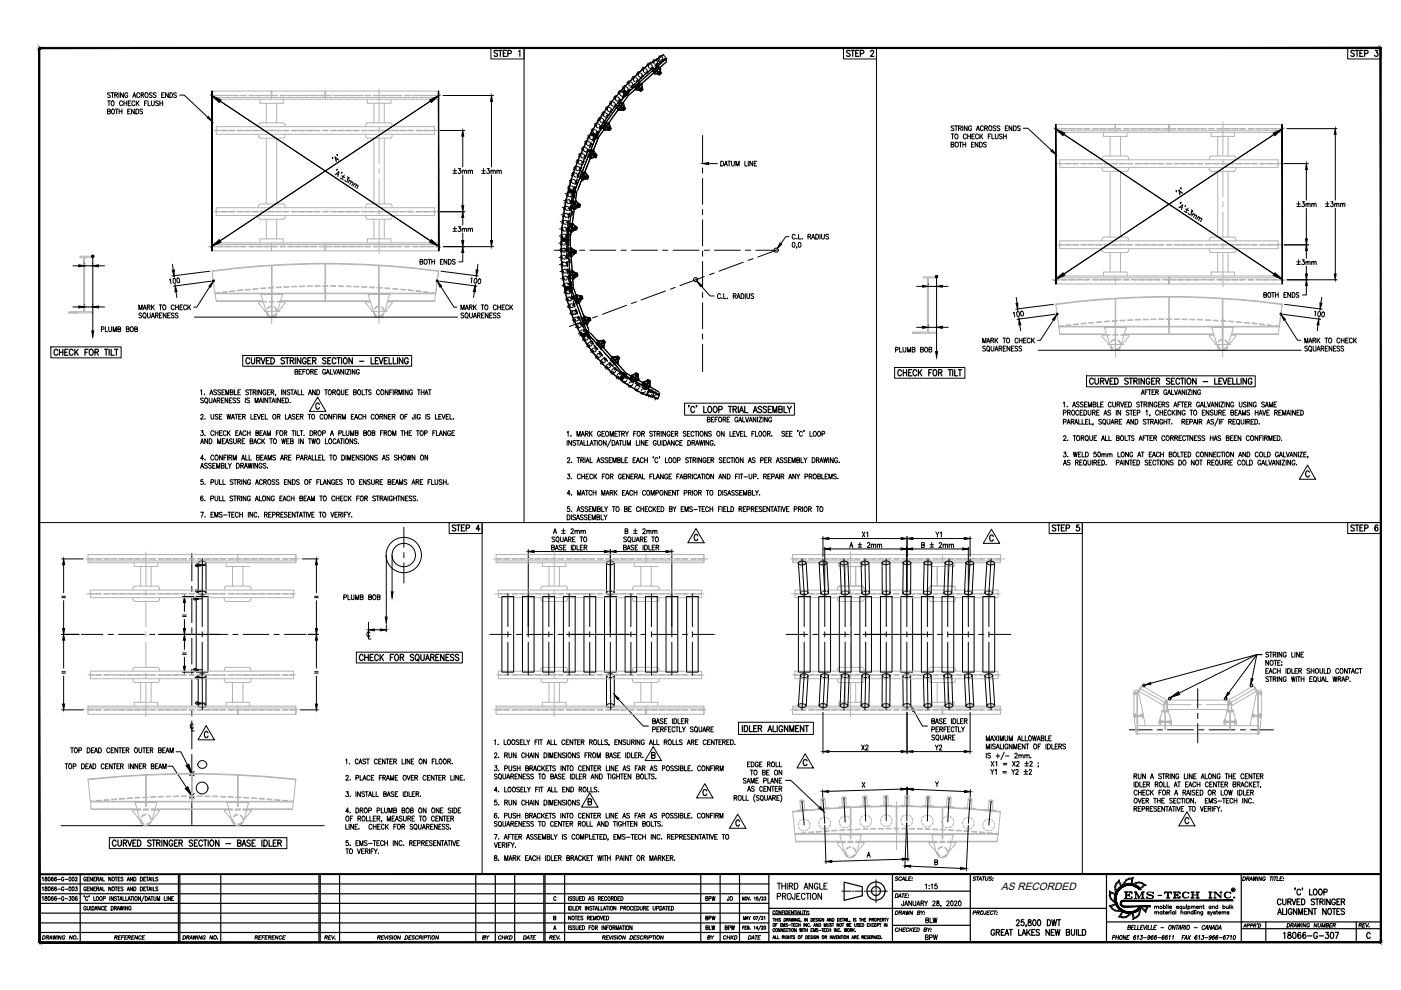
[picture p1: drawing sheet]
<svg xmlns="http://www.w3.org/2000/svg" width="297mm" height="210mm" viewBox="0 0 297 210" stroke-linecap="round" stroke-linejoin="round" font-family="sans-serif">
<defs><g id="words">
<text font-size="4.4" x="237.4" y="191.9">EMS</text>
<g font-size="4">
<text x="95.2" y="38.1">±3mm</text>
<text x="101.2" y="38.1">±3mm</text>
<text x="274.1" y="45.2">±3mm</text>
<text x="280.1" y="45.2">±3mm</text>
<text x="95.2" y="50.4">±3mm</text>
<text x="274.1" y="57.5">±3mm</text>
<text x="185.2" y="115" transform="rotate(-90 185.2 115)">X1</text>
<text x="200.7" y="115" transform="rotate(-90 200.7 115)">Y1</text>
<text x="181.7" y="160.2">X2</text>
<text x="197.6" y="160.2">Y2</text>
<text x="245.9" y="191.6">TECH</text>
<text x="255.4" y="191.6">INC.</text>
<text x="153.5" y="192.3">JO</text>
<text x="195.4" y="196.8">BLW</text>
<text x="195.4" y="200.4">BPW</text>
</g>
<g font-size="3.5">
<text x="39.5" y="155.6">C</text>
<text x="101.2" y="200.4">BY</text>
<text x="116.4" y="198.3">A</text>
<text x="148.9" y="198.3">BLW</text>
<text x="149.2" y="200.4">BY</text>
<text x="152.8" y="198.3">BPW</text>
</g>
<g font-size="3.1">
<text x="12.3" y="128.1">=</text>
<text x="37.7" y="131.9">=</text>
<text x="66" y="128.1">=</text>
<text x="12.3" y="143.9">=</text>
<text x="37.7" y="140.1">=</text>
<text x="66" y="143.9">=</text>
<text x="260.3" y="190.1">R</text>
</g>
<text font-size="2.6" x="244.5" y="191.2">-</text>
<text font-size="2.2" x="212.2" y="188.7">AS RECORDED</text>
</g></defs>
<!-- layer: EMS_BORDER -->
<g fill="none" stroke="#000" stroke-width=".21">
<path d="M9 186.2l.1-.2v.8M9 188.2l.1-.1v.8M9 190.3l.1-.2v.8M9.1 198.4h.3a.41 .41 0 0 1 .2 .4 .41 .41 0 0 1-.3 .4h-.3zM9.6 186v.2l.2 .1a.24 .24 0 0 1 .2 .4 .24 .24 0 0 1-.4 0 .24 .24 0 0 1 .1-.4l.3-.2zM9.6 188.1v.2l.2 .1a.24 .24 0 0 1 .2 .4 .24 .24 0 0 1-.4 0 .24 .24 0 0 1 .1-.4l.3-.3zM9.6 190.1v.3l.2 .1a.24 .24 0 0 1 .2 .3 .24 .24 0 0 1-.4 0 .24 .24 0 0 1 .1-.3l.3-.3zM9.8 198.7h.5l.1-.3h-.5l-.1 .8M10.1 198.7l.2 .5M10.3 186a.36 .36 0 0 1 .4 .4 .36 .36 0 0 1-.4 .3zM10.3 188.1a.41 .41 0 0 1 .4 .3 .41 .41 0 0 1-.3 .5l-.1-.1-.1-.3zM10.3 190.1h.1a.48 .48 0 0 1 0 .8l-.2-.3z"/>
<path d="M10.4 199.2l.4-.8 .2 .8M10.6 198.9h.4M11.2 198.4l.1 .8 .3-.8 .1 .8 .3-.8M11.3 186.1l-.1-.1a.38 .38 0 0 0-.4 .4 .38 .38 0 0 0 .4 .3 .24 .24 0 0 0 0-.4 .24 .24 0 0 0-.3 .2M11.3 188.1h-.1a.38 .38 0 0 0-.3 .3 .38 .38 0 0 0 .3 .4 .24 .24 0 0 0 0-.4 .24 .24 0 0 0-.3 .2M11.3 190.2l-.1-.1a.38 .38 0 0 0-.3 .4 .38 .38 0 0 0 .3 .4l.1-.1a.23 .23 0 0 0-.1-.3 .23 .23 0 0 0-.3 .1M12 186.1l-.2-.1a.39 .39 0 0 0-.3 .4 .39 .39 0 0 0 .4 .3 .24 .24 0 0 0 0-.4 .24 .24 0 0 0-.4 .2M12 188.1h-.1a.38 .38 0 0 0-.4 .3 .38 .38 0 0 0 .4 .4 .24 .24 0 0 0 0-.4 .24 .24 0 0 0-.4 .2M12 190.2l-.1-.1a.38 .38 0 0 0-.4 .4 .38 .38 0 0 0 .4 .4l.1-.1a.23 .23 0 0 0-.1-.3 .23 .23 0 0 0-.4 .1M12.2 198.4l-.1 .8M12.2 186.5h.6M12.2 188.5h.6"/>
<path d="M12.2 190.6h.6M13 198.4l-.1 .8-.4-.8-.2 .8M13.5 186.2a.26 .26 0 0 0-.3-.2 .26 .26 0 0 0-.2 .3v.2a.26 .26 0 0 0 .3 .3 .26 .26 0 0 0 .2-.3h-.1M13.5 188.2a.26 .26 0 0 0-.3-.1 .26 .26 0 0 0-.2 .3v.2a.26 .26 0 0 0 .3 .3 .26 .26 0 0 0 .2-.3h-.1M13.5 190.3a.26 .26 0 0 0-.3-.2 .26 .26 0 0 0-.2 .3 .3 .3 0 0 0 .1 .4 .3 .3 0 0 0 .4 0v-.2h-.1M13.8 198.6a.33 .33 0 0 0-.6 .1 .33 .33 0 0 0 .4 .4l.1-.2h-.2M13.8 186.5h.6M13.8 188.5h.6M13.8 190.6h.6M14.7 190.1h.4l-.3 .3a.26 .26 0 0 1 .2 .4 .26 .26 0 0 1-.4 0M14.7 186a.36 .36 0 0 1 .4 .4 .36 .36 0 0 1-.4 .3l-.1-.2zM14.7 188.1h.1a.39 .39 0 0 1 .3 .4 .39 .39 0 0 1-.4 .3l-.1-.3z"/>
<path d="M15.4 186a.36 .36 0 0 1 .3 .4 .36 .36 0 0 1-.3 .3zM15.4 188.1a.41 .41 0 0 1 .4 .3 .41 .41 0 0 1-.3 .5l-.1-.1-.1-.3zM15.4 190.1h.1a.48 .48 0 0 1 0 .8l-.2-.3zM15.4 198.4l-.2 .8-.4-.8-.1 .8M15.6 198.5a.3 .3 0 0 1 .5-.1 .3 .3 0 0 1 0 .5 .31 .31 0 0 1-.4 .3 .31 .31 0 0 1-.1-.5zM15.9 186.2l.2-.2 .3 .2-.5 .6h.5M16 188.1h.4l-.2 .3a.24 .24 0 0 1 .2 .3 .25 .25 0 0 1-.5 0M16.4 199.1h.1M16.4 190.2l-.1-.1a.38 .38 0 0 0-.4 .4 .38 .38 0 0 0 .4 .4l.1-.1a.23 .23 0 0 0-.1-.3 .23 .23 0 0 0-.4 .1M17.9 190l-.1 .2M18.3 186.2a.26 .26 0 0 0-.3-.2 .26 .26 0 0 0-.2 .3v.2a.26 .26 0 0 0 .2 .3 .26 .26 0 0 0 .3-.3h-.2M18.3 188.2a.26 .26 0 0 0-.3-.1 .26 .26 0 0 0-.2 .3v.2a.26 .26 0 0 0 .2 .3 .26 .26 0 0 0 .3-.3h-.2"/>
<path d="M18.3 192.4a.26 .26 0 0 0-.3-.2 .26 .26 0 0 0-.2 .3v.2a.26 .26 0 0 0 .2 .3 .26 .26 0 0 0 .3-.3h-.2M18.5 192.2v.6l.2 .2 .3-.1v-.7M18.5 186.4h.3M18.5 188.4h.3M18.6 190.3a.26 .26 0 0 0-.3-.2 .26 .26 0 0 0-.2 .3 .3 .3 0 0 0 .1 .4 .3 .3 0 0 0 .4 0v-.1M18.9 190l-.1 .2M19 186h-.5v.8h.5M19 188.1h-.5v.8h.5M19.2 192.2v.8M19.5 192.2a.41 .41 0 0 1 .5 .4 .41 .41 0 0 1-.5 .4zM19.6 186v.8l-.5-.8v.8M19.6 188.1v.8l-.5-.8v.8"/>
<path d="M19.9 190.1v.8h.4M19.9 186.4h.2M19.9 188.4h.2M20.1 193l.2-.8 .3 .8M20.2 192.7h.3M20.3 186h-.4v.8h.4M20.3 188.1h-.4v.8h.4M20.5 186.4l.4-.1v-.2l-.4-.1v.8M20.5 188.4h.4v-.3h-.4v.8M20.5 190.1a.38 .38 0 0 1 .5 .4 .38 .38 0 0 1-.5 .4l-.1-.3zM20.7 186.4l.2 .4M20.7 188.4l.2 .5"/>
<path d="M21.1 186.8l.3-.8 .2 .8M21.1 188.9l.3-.8 .2 .8M21.2 186.5h.3M21.2 188.6h.3M21.2 190.1a.38 .38 0 0 1 .5 .4 .38 .38 0 0 1-.5 .4l-.1-.3zM21.2 192.2v.8l-.4-.8v.8M21.8 186v.8h.4M21.8 188.1v.8h.4M21.9 190.5h.4v-.3l-.4-.1v.8M22 192.4a.26 .26 0 0 0-.3-.2 .26 .26 0 0 0-.2 .3v.2a.26 .26 0 0 0 .2 .3 .26 .26 0 0 0 .3-.2M22.2 192.5h.3M22.6 192.2h-.4v.8h.4"/>
<path d="M23.3 190.1v.8M23.5 186v.8l-.4-.8v.8M23.5 188.1v.8l-.4-.8v.8M23.6 192.2a.41 .41 0 0 1 .4 .4 .41 .41 0 0 1-.4 .4zM23.9 188.1a.38 .38 0 0 1 .4 .4 .38 .38 0 0 1-.4 .3l-.2-.2zM24 190.1v.8l-.4-.8v.8M24.2 192.5h.4l.1-.3h-.5v.8M24.3 198.7h.5l.1-.3h-.5l-.1 .8M24.4 186h.5M24.4 188.1h.5M24.5 192.5l.2 .5M24.6 198.7l.2 .5"/>
<path d="M24.6 186v.8M24.6 188.1v.8M24.7 190.2l-.2-.1-.3 .1 .2 .3h.2a.23 .23 0 0 1 .1 .4 .23 .23 0 0 1-.4 0l-.1-.1M24.8 193l.3-.8 .3 .8M24.8 190.1h.5M25 192.7h.3M25 186.4h.3M25 188.4h.3M25.1 190.1v.8M25.1 198.7h.3M25.4 190.9l.2-.8 .3 .8M25.5 186h-.5v.8h.5"/>
<path d="M25.5 188.1h-.5v.8h.5M25.5 192.2l.1 .8 .2-.8 .2 .8 .1-.8M25.5 190.6h.3M25.6 198.4h-.4l-.2 .8h.5M25.8 198.7h.3M26.1 190.1v.8h.4M26.1 186.1l-.2-.1-.3 .1 .5 .6-.2 .1-.3-.1M26.1 188.1h-.5l.5 .5-.2 .3-.3-.2M26.3 192.2v.8M26.4 198.4h-.5l-.2 .8M26.4 198.7h.3M26.7 190.1v.8h.3"/>
<path d="M27 186.8l.2-.8 .3 .8M27 188.9l.2-.8 .3 .8M27 198.4h-.5l-.1 .8h.5M27 186.5h.4M27 188.6h.4M27.1 192.2v.8l-.5-.8v.8M27.1 190.9l.3-.8 .2 .8M27.2 198.7h.4l.1-.2-.5-.1-.1 .8M27.2 190.6h.3M27.4 198.7l.2 .5M27.7 190.1h.5M27.8 192.4a.26 .26 0 0 0-.3-.2 .26 .26 0 0 0-.2 .3v.2a.26 .26 0 0 0 .2 .3 .26 .26 0 0 0 .3-.3h-.2"/>
<path d="M27.9 190.1v.8M27.9 198.7h.3M28.1 186v.8l-.5-.8v.8M28.1 188.1v.8l-.5-.8v.8M28.3 186h.3a.43 .43 0 0 1 .2 .5 .43 .43 0 0 1-.5 .3zM28.3 188.1h.3a.43 .43 0 0 1 .2 .5 .43 .43 0 0 1-.5 .3zM28.3 190.1v.8M28.5 198.4h-.5l-.2 .8h.5M28.7 190.1a.38 .38 0 0 1 .4 .4 .38 .38 0 0 1-.4 .4l-.1-.3zM29.2 198.4l-.1 .8-.4-.8-.1 .8M29.7 186a.43 .43 0 0 1 .5 .3 .43 .43 0 0 1-.2 .5h-.3zM29.7 188.1a.43 .43 0 0 1 .5 .3 .43 .43 0 0 1-.2 .5h-.3z"/>
<path d="M29.8 190.1v.8l-.5-.8v.8M30 198.6a.34 .34 0 0 0-.6 .1 .34 .34 0 0 0 .4 .4l.1-.1M30.2 198.7h.3M30.5 186.4h.2M30.5 188.4h.2M30.6 190l-.6 1.2M30.7 198.4h-.4l-.2 .8h.5M30.8 190.1a.43 .43 0 0 1 .5 .4 .43 .43 0 0 1-.5 .4zM30.9 186h-.4v.8h.4M30.9 188.1h-.4v.8h.4M31 186h.4M31 188.1h.4"/>
<path d="M31.2 186v.8M31.2 188.1v.8M31.4 190.9l.3-.8 .2 .8M31.5 190.6h.3M31.5 186.8l.3-.8 .2 .8M31.5 188.9l.3-.8 .2 .8M31.6 186.5h.3M31.6 188.6h.3M32 190.1h.5M32.2 186v.8M32.2 188.1v.8M32.2 190.1v.8"/>
<path d="M32.5 186v.8h.4M32.5 188.1v.8h.4M32.6 190.1v.7l.2 .1 .2-.1 .1-.7M33.3 190.9v-.8l.3 .8 .3-.8v.8M33.5 186.1l-.2-.1-.3 .1 .4 .4v.2h-.4M33.5 188.1h-.5l.4 .4v.3l-.4-.1M34.8 190.1v.8h.4M35.4 190.1v.8M36.1 190.1v.8l-.4-.8v.8M36.4 190.5h.2M36.8 190.1h-.4v.8h.4M38.9 198.4h.2a.41 .41 0 0 1 .3 .4 .41 .41 0 0 1-.4 .4h-.2z"/>
<path d="M39.6 198.7h.5l.1-.2-.5-.1-.2 .8M39.9 198.7l.1 .5M40.2 199.2l.4-.8 .2 .8M40.3 198.9h.4M41 198.4v.8l.4-.8v.8l.3-.8M42 198.4l-.2 .8M42.8 198.4l-.2 .8-.3-.8-.2 .8M43.5 198.6a.33 .33 0 0 0-.5 .1 .33 .33 0 0 0 .3 .4l.2-.2h-.2M45.1 198.4l-.1 .8-.4-.8-.1 .8M46.1 199.1h.1M54.1 198.7h.5l.1-.2-.5-.1-.2 .8M54.4 198.7l.2 .5"/>
<path d="M54.9 198.7h.3M55.4 198.4h-.5l-.1 .8h.5M55.6 198.7h.3M56.1 198.4h-.4l-.2 .8M56.2 198.7h.3M56.8 198.4h-.5l-.1 .8h.4M56.9 198.7h.5l.1-.3h-.5l-.1 .8M57.2 198.7l.2 .5M57.7 198.7h.3M58.2 198.4h-.4l-.2 .8h.5M59 198.4l-.2 .8-.4-.8-.1 .8M59.8 198.6a.33 .33 0 0 0-.6 .1 .33 .33 0 0 0 .3 .4l.2-.1"/>
<path d="M60 198.7h.3M60.5 198.4h-.4l-.2 .8h.5M68.9 198.7h.5l.1-.3h-.5l-.1 .8M69.2 198.7l.2 .5M69.7 198.7h.3M70.2 198.4h-.4l-.2 .8h.5M70.3 198.4l.2 .8 .4-.8M71 199.1h.1M80.1 198.7h.5l.1-.2-.5-.1-.2 .8M80.4 198.7l.1 .5M80.9 198.7h.3M81.4 198.4h-.5l-.1 .8h.5"/>
<path d="M81.5 198.4l.2 .8 .4-.8M82.3 198.4l-.1 .8M83 198.5a.26 .26 0 0 0-.3-.1 .26 .26 0 0 0-.1 .3l.3 .1 .1 .2-.3 .2-.2-.2M83.3 198.4l-.1 .8M84.9 198.4l-.1 .8-.4-.8-.1 .8M86 198.4h.3a.4 .4 0 0 1 .2 .4 .4 .4 0 0 1-.4 .4h-.3zM86.7 198.7h.3M87.2 198.4h-.4l-.2 .8h.5M87.9 198.5a.26 .26 0 0 0-.3-.1 .26 .26 0 0 0-.2 .3l.4 .1v.2l-.2 .2-.3-.2M88.7 198.6a.33 .33 0 0 0-.6 .1 .33 .33 0 0 0 .4 .4l.1-.1M88.9 198.7h.5v-.3h-.4l-.2 .8M89.1 198.7l.3 .5"/>
<path d="M89.7 198.4l-.1 .8M89.9 198.8l.5-.1 .1-.3h-.5l-.1 .8M90.7 198.4h.5M90.9 198.4l-.1 .8M91.4 198.4l-.1 .8M91.7 198.5a.3 .3 0 0 1 .4-.1 .3 .3 0 0 1 0 .5 .31 .31 0 0 1-.3 .3 .31 .31 0 0 1-.2-.5zM93 198.4l-.1 .8-.4-.8-.1 .8M106.3 198.6a.35 .35 0 0 0-.6 0 .35 .35 0 0 0 .4 .5l.1-.1M106.5 198.7h.5M106.5 198.4l-.1 .8M107.1 198.4l-.2 .8M107.3 198.4l-.1 .8"/>
<path d="M107.5 198.7l.2 .5M107.9 198.4l-.6 .5M108.1 198.4h.3a.4 .4 0 0 1 .2 .4 .4 .4 0 0 1-.4 .4h-.2zM111.1 198.4h.3a.41 .41 0 0 1 .2 .4 .41 .41 0 0 1-.4 .4h-.2zM111.6 199.2l.4-.8 .2 .8M111.8 198.9h.4M112.4 198.4h.5M112.7 198.4l-.1 .8M113.1 198.7h.3M113.6 198.4h-.5l-.1 .8h.5M117.9 190.3a.26 .26 0 0 0-.3-.2 .26 .26 0 0 0-.2 .3 .3 .3 0 0 0 0 .4 .3 .3 0 0 0 .4 0l.1-.1M120.6 190.1v.8"/>
<path d="M120.6 192.2v.8M120.6 196.3v.8M120.8 192.2a.41 .41 0 0 1 .5 .4 .41 .41 0 0 1-.5 .4zM121 194.2v.8l-.4-.8v.8M121.2 196.4l-.1-.1-.3 .1 .1 .3h.3a.25 .25 0 0 1-.1 .4 .25 .25 0 0 1-.3-.1M121.2 190.2l-.1-.1-.3 .1 .1 .3h.2a.23 .23 0 0 1 .1 .4 .23 .23 0 0 1-.4 0v-.1M121.3 194.3l.1-.1a.38 .38 0 0 1 .4 .5 .38 .38 0 0 1-.4 .3l-.2-.3zM121.5 192.2v.8h.4M121.9 196.4l-.2-.1-.3 .1 .1 .2 .3 .1a.23 .23 0 0 1 0 .4 .23 .23 0 0 1-.4-.1M121.9 190.2l-.2-.1-.3 .1 .1 .2 .3 .2a.23 .23 0 0 1 0 .3 .23 .23 0 0 1-.4-.1M121.9 194.2h.5M122.1 192.5h.2"/>
<path d="M122.1 196.3v.6l.2 .2 .3-.1v-.7M122.1 190.1v.6l.2 .2 .3-.1v-.7M122.1 194.2v.8M122.5 192.2h-.4v.8h.4M122.5 194.6h.3M122.7 192.5h.4v-.3h-.4v.8M122.9 190.5h.2M122.9 196.7h.2M122.9 192.5l.3 .5M123 194.2h-.5v.8h.5M123.3 196.3h-.4v.8h.4M123.3 190.1h-.4v.8h.4"/>
<path d="M123.5 196.3a.43 .43 0 0 1 .4 .4 .43 .43 0 0 1-.4 .4zM123.5 190.1a.43 .43 0 0 1 .4 .4 .43 .43 0 0 1-.4 .4zM123.6 194.3h-.5l.1 .2 .4 .3-.2 .2-.3-.1M124.1 192.2v.8M124.5 194.6h.4l.1-.2-.5-.2v.8M124.7 194.6l.3 .4M124.8 190.9l.2-.8 .3 .8M124.8 192.2v.8l-.4-.8v.8M124.9 190.6h.3M124.9 196.7h.3M125.2 194.6h.3M125.3 196.3h-.4v.8"/>
<path d="M125.5 192.3l-.2-.1-.3 .1 .5 .4v.2h-.5M125.6 196.3a.38 .38 0 0 1 .4 .4 .38 .38 0 0 1-.4 .4l-.1-.3zM125.6 194.2h-.4v.8h.4M125.6 192.2h.5M125.8 195v-.8l.3 .8 .3-.8v.8M125.9 192.2v.8M125.9 190.2l-.1-.1-.3 .1v.2l.3 .2a.23 .23 0 0 1 0 .3 .23 .23 0 0 1-.3-.1M126.2 193l.2-.8 .3 .8M126.2 196.7h.4v-.3l-.4-.1v.8M126.3 192.7h.3M126.4 196.7l.3 .4M126.7 194.3l.1-.1a.38 .38 0 0 1 .4 .5 .38 .38 0 0 1-.5 .3l-.1-.3z"/>
<path d="M126.9 192.2v.8h.4M126.9 190.5h.3l.1-.3-.4-.1v.8M127.1 190.5l.2 .4M127.3 194.2l.2 .8 .3-.8M127.5 192.2v.8h.3M127.5 190.5h.3M127.6 196.3v.8M127.8 198.7h.5v-.2l-.5-.1-.1 .8M127.9 193l.3-.8 .2 .8M128 190.1h-.5v.8h.5M128 194.6h.3M128 192.7h.3"/>
<path d="M128 198.7l.2 .5M128.3 196.3v.8l-.4-.8v.8M128.4 194.2h-.4v.8h.4M128.5 192.2h.5M128.6 198.7h.2M128.6 194.2a.43 .43 0 0 1 .5 .3 .43 .43 0 0 1-.3 .5h-.2zM128.6 196.7h.3M128.6 190.3a.26 .26 0 0 0-.3-.2 .26 .26 0 0 0-.2 .3 .3 .3 0 0 0 .1 .4 .3 .3 0 0 0 .4 0v-.1M128.7 192.2v.8M128.9 190.2a.3 .3 0 0 1 .4 0 .3 .3 0 0 1 .1 .4l-.1 .2a.3 .3 0 0 1-.4 0 .3 .3 0 0 1-.1-.4zM129 196.3h-.4v.8M129.1 198.4h-.5l-.1 .8h.5"/>
<path d="M129.1 192.2v.8M129.2 198.4l.2 .8 .4-.8M129.2 196.4a.3 .3 0 0 1 .4 0 .3 .3 0 0 1 .1 .4 .3 .3 0 0 1-.4 .3 .3 .3 0 0 1-.1-.5zM129.6 190.5h.4v-.3l-.4-.1v.8M129.8 190.5l.3 .4M129.9 196.7h.4l.1-.3-.5-.1v.8M130 198.4l-.2 .8M130.2 196.7l.2 .4M130.3 190.1a.43 .43 0 0 1 .5 .4 .43 .43 0 0 1-.5 .4zM130.6 192.2v.8l-.5-.8v.8M130.6 197.1v-.8l.3 .8 .3-.8v.8M130.7 198.5a.26 .26 0 0 0-.3-.1 .26 .26 0 0 0-.2 .3l.4 .1a.26 .26 0 0 1-.1 .4 .26 .26 0 0 1-.4-.2"/>
<path d="M131 190.5h.3M131 198.4l-.1 .8M131.3 198.5a.3 .3 0 0 1 .4-.1 .3 .3 0 0 1 .1 .5 .31 .31 0 0 1-.4 .3 .31 .31 0 0 1-.2-.5zM131.3 197.1l.3-.8 .3 .8M131.4 190.1h-.4v.8h.4M131.4 196.8h.4M131.6 192.6l.3-.1 .1-.3h-.4v.8M131.6 190.1a.43 .43 0 0 1 .5 .4 .43 .43 0 0 1-.5 .4zM131.9 196.3h.5M132.2 196.3v.8M132.3 192.5h.4v-.3h-.4v.8M132.5 192.5l.2 .5"/>
<path d="M132.6 196.3v.8M132.6 198.4l-.1 .8-.4-.8-.1 .8M132.9 196.3a.38 .38 0 0 1 .4 .4 .38 .38 0 0 1-.4 .4l-.1-.3zM133.7 198.4h.2a.41 .41 0 0 1 .2 .4 .41 .41 0 0 1-.3 .4h-.3zM134 196.3v.8l-.5-.8v.8M134.1 192.4a.26 .26 0 0 0-.3-.2 .26 .26 0 0 0-.2 .3v.2a.26 .26 0 0 0 .2 .3 .26 .26 0 0 0 .3-.2M134.4 192.5h.2M134.4 198.7h.3M134.8 192.2h-.4v.8h.4M134.9 198.4h-.5l-.1 .8h.5M135 192.2a.41 .41 0 0 1 .5 .4 .41 .41 0 0 1-.5 .4zM135.6 198.5h-.5v.2l.4 .1a.26 .26 0 0 1-.2 .4 .26 .26 0 0 1-.3-.2"/>
<path d="M135.7 192.2v.6l.2 .2 .3-.2v-.6M136.3 198.6a.33 .33 0 0 0-.5 .1 .33 .33 0 0 0 .3 .4l.2-.1M136.4 192.5h.4l.1-.3h-.5v.8M136.6 198.7h.5v-.2l-.5-.1-.1 .8M136.7 192.5l.2 .5M136.8 198.7l.2 .5M137.1 192.5h.3M137.4 198.4l-.1 .8M137.6 192.2h-.5v.8h.5M137.6 198.8l.5-.1 .1-.3h-.5l-.1 .8M138.4 198.4h.5M138.5 192.2v.6l.2 .2 .2-.2v-.6"/>
<path d="M138.6 198.4l-.1 .8M139.1 198.4l-.2 .8M139.2 192.6l.4-.1v-.3h-.4v.8M139.9 192.2a.41 .41 0 0 1 .5 .4 .41 .41 0 0 1-.5 .4zM140.5 193l.2-.8 .3 .8M140.6 192.7h.3M140.7 198.4l-.2 .8-.3-.8-.2 .8M141.1 192.2h.4M141.3 192.2v.8M141.7 192.5h.3M142.1 192.2h-.4v.8h.4M142.4 192.2a.41 .41 0 0 1 .4 .4 .41 .41 0 0 1-.4 .4z"/>
<path d="M149.6 190.5h.4l.1-.3-.5-.1v.8h.5v-.3l-.2-.1M150.3 190.5h.4v-.4h-.4v.8M150.9 190.1l.2 .8 .2-.8 .2 .8 .1-.8M158.2 195l.2-.7 .2 .7M158.3 196.4h-.4v.6h.4M158.3 194.7h.2M158.4 196.7h.4l-.1-.3h-.3v.6h.4l-.1-.3M158.5 190.2l.2 .7 .2-.7M158.7 194.3l.2 .3v.4M158.8 198.4h.2a.41 .41 0 0 1 .2 .4 .41 .41 0 0 1-.3 .4h-.2zM159 196.9h.1M159.1 190.8h.1"/>
<path d="M159.1 194.3l-.2 .3M159.3 199.2l.5-.8 .1 .8M159.5 198.9h.3M159.8 194.3a.3 .3 0 0 1 .3 .3 .3 .3 0 0 1-.3 .3zM159.9 196.5l.1-.1v.6M159.9 190.3l.1-.1v.7M160.1 198.4h.5M160.3 194.3h.4l-.3 .7M160.3 198.4l-.1 .8M160.7 190.2h-.3v.3a.21 .21 0 0 1 .3-.1 .21 .21 0 0 1 0 .4 .21 .21 0 0 1-.3-.1M160.7 196.8h-.4l.3-.4v.6M160.7 198.7h.3"/>
<path d="M161.3 198.4h-.5l-.1 .8h.4M161.3 194.2l-.5 1M161.3 196.2l-.5 1M161.4 190l-.5 1.1M161.4 194.5l.1-.2 .2 .1v.3l-.3 .3h.4M161.5 196.5l.1-.1 .2 .1-.4 .5h.4M161.5 190.3l.1-.1 .2 .1-.3 .6h.4M162 196.4a.3 .3 0 0 1 .3 .3 .3 .3 0 0 1-.3 .3zM162 194.5l.2-.2v.7M162.1 190.2h.3l-.2 .2 .1 .1a.2 .2 0 0 1 .1 .3 .21 .21 0 0 1-.4-.1M163.8 193.9h7.8M163.9 199l.2-.6 .2 .6"/>
<path d="M163.9 194.7h.3M163.9 198.8h.3M164 195.8a.29 .29 0 0 1 .3 .3 .29 .29 0 0 1-.4 .3zM164.1 194.7v.6M164.2 197a.2 .2 0 0 0-.2-.1 .2 .2 0 0 0-.1 .2l.1 .4 .2-.1M164.3 193.3a.24 .24 0 0 0-.2-.2 .24 .24 0 0 0-.2 .3v.1a.24 .24 0 0 0 .1 .3 .24 .24 0 0 0 .3-.2M164.4 194.7v.6M164.4 195h.3M164.4 198.4v.6h.3M164.5 196.1h.2M164.7 194.7v.6M164.8 195.8h-.3v.6"/>
<path d="M164.9 198.4v.6h.3M165 194.7v.6M165.4 196.9v.6l-.4-.6v.6M165.5 194.8h-.4l.4 .4-.1 .1h-.3M165.5 196.1h.2M165.6 193.1v.7l-.4-.7v.7M165.8 195.8h-.3v.6h.3M165.8 198.7h.4v-.3h-.4v.6M165.8 193.4h.3M166 196.4v-.6l.2 .6 .2-.6v.6M166 196.9v.6l-.4-.6v.6M166.1 198.7l.1 .3"/>
<path d="M166.2 197.2h.2M166.2 193.1h-.4v.7M166.2 194.7a.32 .32 0 0 1 .4 .3 .32 .32 0 0 1-.4 .3zM166.4 193.1v.7M166.4 198.4v.6M166.5 196.9h-.3v.6h.3M166.6 193.1a.37 .37 0 0 1 .4 .4 .37 .37 0 0 1-.4 .3zM166.8 195h.3v-.3h-.3v.6M166.9 195.9h-.3l.3 .2a.18 .18 0 0 1 0 .3 .18 .18 0 0 1-.3 0M166.9 195l.3 .3M167 198.6l-.1-.1a.23 .23 0 0 0-.3 0 .23 .23 0 0 0 0 .3l.1 .2h.2l.1-.2h-.1M167 197a.2 .2 0 0 0-.2-.1 .2 .2 0 0 0-.1 .2v.4l.3-.1"/>
<path d="M167.2 196.1h.4M167.2 196.9h.3M167.2 198.4v.6M167.2 198.7h.3M167.2 195.3l.3-.6 .2 .6M167.2 193.4h.3M167.3 195.1h.3M167.3 196.9v.6M167.5 198.4v.6M167.6 193.1h-.4v.7h.4M167.7 198.4h.3M167.7 196.9v.6"/>
<path d="M167.8 194.7l.1 .6 .1-.6 .1 .6 .2-.6M167.8 195.8h.3M167.9 196.9h.3l.1 .4-.2 .2-.2-.1zM167.9 198.4v.6M167.9 195.8v.6M168.2 193.1v.7l-.4-.7v.7M168.3 196.1h.2M168.3 193.1h.5M168.4 194.7v.6M168.5 198.5h-.4l.4 .3v.2l-.4-.1M168.6 193.1v.7M168.6 195.8h-.3v.6h.3"/>
<path d="M168.8 196.9v.6l-.4-.6v.6M168.9 193.1v.7M169 194.7v.6l-.4-.6v.6M169.1 193.8l.2-.7 .3 .7M169.1 195.9l-.1-.1a.29 .29 0 0 0-.3 .3 .29 .29 0 0 0 .4 .3v-.1M169.1 193.6h.3M169.3 196.1h.4M169.3 195.8v.6M169.5 196.9l.2 .6 .1-.6 .1 .6 .1-.6M169.6 194.9a.2 .2 0 0 0-.3-.2 .2 .2 0 0 0-.1 .3l.1 .3h.2l.1-.2h-.2M169.7 195.8v.6M169.7 193.1v.7h.4"/>
<path d="M169.8 195.3v.2M169.8 198.7h.2M170.2 198.4h-.4v.6M170.2 193.1v.7M170.2 196.9v.6M170.3 196.9h.4M170.4 193.1h.4M170.4 195.8v.6M170.5 196.9v.6M170.5 193.1v.7M170.6 194.7v.6M170.8 193.1l.3 .3v.4"/>
<path d="M170.8 198.4a.34 .34 0 0 1 .4 .2 .34 .34 0 0 1-.1 .4h-.3zM170.8 197.2h.4M170.8 196.9v.6M171 195.8v.6l-.4-.6v.6M171.2 194.7v.6l-.4-.6v.6M171.2 196.9v.6M171.3 193.1l-.2 .3M171.4 198.7h.2M171.5 193.3h.1M171.5 193.7h.1M171.6 195.9a.25 .25 0 0 0-.3 0 .25 .25 0 0 0 0 .4 .25 .25 0 0 0 .3 0M171.7 198.4h-.3v.6h.3"/>
<path d="M171.8 196.4h.1M171.9 194.7a.32 .32 0 0 1 .4 .3 .32 .32 0 0 1-.4 .3zM171.9 197.2h.3M172.2 198.5h-.3l.3 .2a.18 .18 0 0 1 0 .3 .18 .18 0 0 1-.3 0v-.1M172.3 196.9h-.4v.6h.4M172.4 198.4v.6M172.5 197.5v-.6l.2 .6 .2-.6v.6M172.5 196.4l.2-.6 .2 .6M172.5 195h.2M172.6 196.2h.2M172.8 194.7h-.3v.6h.3M173 198.6a.23 .23 0 0 0-.3-.2 .23 .23 0 0 0-.1 .4l.1 .2h.2l.1-.2h-.1"/>
<path d="M173.3 194.8h-.3l.3 .4v.1h-.3M173.4 195.8v.6l-.4-.6v.6M173.4 196.9h-.4l.4 .3v.3l-.4-.1M173.5 194.7v.6M173.6 198.4v.6l-.4-.6v.6M173.6 197.2h.5M173.6 195.8a.32 .32 0 0 1 .4 .3 .32 .32 0 0 1-.4 .3zM174.1 194.9a.22 .22 0 0 0-.3-.2 .22 .22 0 0 0-.1 .3v.1a.21 .21 0 0 0 .2 .2 .21 .21 0 0 0 .2-.2h-.2M174.2 196.9h.4M174.4 196.9v.6M174.7 194.7v.6l-.4-.6v.6M174.7 197.2h.2"/>
<path d="M174.7 196.4v-.6l.2 .6 .3-.6v.6M174.9 198.7h.3v-.3h-.3v.6M175.1 196.9h-.4v.6h.4M175.1 198.7l.2 .3M175.3 195.3l.2-.6 .3 .6M175.4 195.8v.5l.1 .1 .3-.1v-.5M175.4 195.1h.3M175.6 197l-.1-.1a.32 .32 0 0 0-.3 .3 .32 .32 0 0 0 .3 .3l.1-.1M175.8 197.2h.3M175.8 196.9v.6M176 198.4v.6M176.1 196.9v.6"/>
<path d="M176.2 194.7v.6l-.3-.6v.6M176.3 195.9l-.3-.1v.3l.3 .3h-.4M176.4 195.8h.4M176.4 194.7l.4 .2-.1 .4h-.3zM176.6 198.4v.6l-.4-.6v.6M176.6 195.8v.6M176.7 198.4l.2 .6 .3-.6M176.9 196.9v.6M177.3 198.7h.2M177.5 196.9v.6l-.4-.6v.6M177.6 194.7a.32 .32 0 0 1 .3 .3 .32 .32 0 0 1-.3 .3zM177.6 198.4h-.3v.6h.3"/>
<path d="M177.8 195.8v.6l-.4-.6v.6M178 195.9l.1-.1a.29 .29 0 0 1 .3 .3 .29 .29 0 0 1-.4 .3zM178 197a.2 .2 0 0 0-.2-.1 .2 .2 0 0 0-.1 .2v.4l.3-.1M178.1 198.4v.6l-.4-.6v.6M178.1 195h.2M178.3 197.5h.1M178.3 198.4h.3M178.5 194.7h-.4v.6h.4M178.5 198.4v.6M178.5 194.7h.4M178.5 195.8h.4M178.7 194.7v.6"/>
<path d="M178.7 195.8v.6M178.8 198.4v.6M178.9 195.3l.2-.6 .3 .6M179 196.9l.1 .6 .2-.6 .1 .6 .1-.6M179 195.1h.3M179.5 194.7v.6M179.6 196.1h.3v-.3h-.3v.6h.3l-.1-.3M179.7 194.7v.6h.3M179.7 196.9h.3l.1 .4-.2 .2-.2-.1zM179.9 198.4v.6l-.3-.6v.6M180.1 196.1h.2M180.2 195.3v.2"/>
<path d="M180.2 197.2h.4v-.3h-.4v.6M180.5 195.8h-.4v.6h.4M180.5 197.2l.1 .3M180.6 199l.2-.6 .2 .6M180.7 198.8h.3M180.8 196.9v.6M181 194.7v.6M181 197.2l.2 .3M181.2 195.8v.5l.1 .1 .3-.1v-.5M181.2 198.7h.3v-.3h-.3v.6M181.2 196.9l-.4 .4M181.3 198.7l.2 .3"/>
<path d="M181.4 197.5h.1M181.5 194.8h-.3l.2 .2a.18 .18 0 0 1 .1 .3 .18 .18 0 0 1-.3 0M181.7 198.7h.2M182.1 198.4h-.4v.6h.4M182.1 195.9l-.3-.1v.3h.3v.3h-.4M182.2 194.7h.3M182.3 196.1h.2M182.4 194.7v.6M182.6 195.8h-.3v.6h.3M182.7 195h.3M182.7 194.7v.6M182.7 198.7h.4v-.3h-.4v.6"/>
<path d="M182.8 195.8a.32 .32 0 0 1 .4 .3 .32 .32 0 0 1-.4 .3zM183 198.7l.1 .3M183 194.7v.6M183.2 195h.3M183.3 198.7h.2M183.6 194.7h-.4v.6h.4M183.7 198.4h-.4v.6h.4M183.9 196.1h.2M184.1 198.5h-.3l.3 .2a.18 .18 0 0 1 0 .3 .18 .18 0 0 1-.3-.1M184.2 195.8h-.3v.6h.3M184.3 195h.3l.1-.2-.4-.1v.6M184.3 195.8l.4 .6"/>
<path d="M184.3 198.7h.3M184.7 198.4h-.4v.6h.4M184.7 195.8l-.4 .6M184.8 198.7h.4v-.3h-.4v.6M184.9 195h.3v-.3h-.3v.6M185 195l.2 .3M185 198.7l.2 .3M185.3 195.9l-.1-.1a.28 .28 0 0 0-.3 .3 .28 .28 0 0 0 .3 .3l.1-.1M185.3 198.4l.2 .6 .2-.6M185.4 196.1h.3M185.8 195.8h-.4v.6h.4M185.9 198.7h.2"/>
<path d="M186 196.1h.3v-.3h-.3v.6M186 195h.3v-.2l-.3-.1v.6M186.2 198.4h-.3v.6h.3M186.3 198.4l.4 .2-.1 .4h-.3zM186.4 195.8h.4M186.5 195h.3M186.6 195.8v.6M186.9 194.7h-.4v.6h.4M186.9 199h.1M187.1 195h.3v-.2l-.3-.1v.6M187.2 195l.2 .3M187.5 195.8v.6"/>
<path d="M187.5 194.7h.4M187.7 194.7v.6M187.9 194.7l.3 .3v.3M188.1 195.8v.6l-.4-.6v.6M188.4 194.7l-.2 .3M189.9 189.5h.3a.45 .45 0 0 1 .1 .6 .45 .45 0 0 1-.5 .2zM189.9 193.1h.3a.41 .41 0 0 1 .2 .5 .41 .41 0 0 1-.3 .3h-.3zM190.4 186l-.3-.1-.2 .2 .4 .3v.2h-.5M190.4 196.9a.33 .33 0 0 0-.6 .1 .33 .33 0 0 0 .4 .5l.2-.2M190.4 190.3l.5-.8 .1 .8M190.6 190h.4M190.7 193.5l.4-.1 .1-.3h-.5l-.1 .8"/>
<path d="M190.7 197.1h.5M190.7 196.7l-.1 .8M190.9 193.5l.2 .4M191.2 186.1a.35 .35 0 0 0-.6 .1 .35 .35 0 0 0 .3 .5l.2-.2M191.2 186.7l.4-.8 .2 .8M191.2 196.7l-.1 .8M191.2 193.9l.5-.8 .1 .8M191.2 189.5h.6M191.3 186.4h.4M191.4 193.6h.4M191.5 197.1h.3M191.5 189.5l-.1 .8"/>
<path d="M191.6 191l-.1 1h-.3v-.3M191.8 192l.3-1 .4 1M191.9 189.9h.3M191.9 191.7h.4M192 196.7h-.5l-.1 .8h.4M192.1 193.1v.8l.3-.8 .1 .8 .3-.8M192.1 185.9l-.1 .8h.4M192.4 189.5h-.4l-.2 .8h.5M192.6 190.2h.1M192.6 189.8h.1M192.7 196.9a.33 .33 0 0 0-.6 .1 .33 .33 0 0 0 .4 .5l.1-.2M192.7 186.3h.2"/>
<path d="M193 196.7l-.1 .8M193.1 197.1l.3 .4M193.2 185.9h-.5l-.1 .8h.5M193.3 191v1l-.6-1v1M193.4 186.6h.1M193.4 186.2h.1M193.5 196.7l-.6 .5M193.5 193.1l-.1 .8-.4-.8-.1 .8M193.6 191v.9l.2 .1 .3-.1 .1-.9M193.7 197.1h.3M194.3 196.7h-.6l-.1 .8h.5M194.4 192l.3-1 .4 1"/>
<path d="M194.5 191.7h.4M195.3 191.5l.5-.1v-.3l-.5-.1v1M195.6 191.5l.3 .5M196 191l.3 .5v.5M196.2 187.6l.2-.2v1M196.7 191l-.4 .5M197 187.8h.1M197 188.4h.1M197.5 187.6l.1-.2v1M197.8 191.2l.3-.2 .2 .3-.6 .7h.6M198.7 191.1v.3a.38 .38 0 0 1 .4 .2 .38 .38 0 0 1-.1 .4 .33 .33 0 0 1-.4-.3 .33 .33 0 0 1 .4-.3v-.3zM198.7 187.4h-.5v.4a.32 .32 0 0 1 .5 .1 .32 .32 0 0 1-.1 .4 .32 .32 0 0 1-.5-.1"/>
<path d="M199.5 192l-.1 .2M200.7 191.2l.4-.2 .1 .3-.5 .7h.6M201.7 191.1l.1-.1a.58 .58 0 0 1 0 1l-.3-.4zM202.4 191.2l.3-.2 .2 .3-.6 .7h.6M203.3 191.1l.1-.1a.55 .55 0 0 1 .4 .5 .55 .55 0 0 1-.4 .5l-.2-.4zM206.4 193.5h.4l.1-.3-.5-.1-.1 .8M206.9 186l-.2-.1-.3 .1 .3 .4a.26 .26 0 0 1-.1 .3 .26 .26 0 0 1-.3-.1M207 185.9h.6M207.1 193.5l.5-.1 .1-.2-.5-.1-.1 .8M207.3 185.9l-.1 .8M207.4 193.5l.2 .4M207.5 186.7l.4-.8 .2 .8"/>
<path d="M207.7 186.4h.3M208.3 185.9h.5M208.6 185.9l-.2 .8M209 185.9l-.1 .6 .2 .2 .3-.1 .1-.7M209.1 193.1l-.1 .6-.3 .2-.1-.3M209.3 193.5h.3M209.9 193.1h-.5l-.2 .8h.5M210.3 186l-.2-.1-.4 .1 .4 .4a.26 .26 0 0 1-.1 .3 .26 .26 0 0 1-.3-.1M210.5 186.6h.1M210.6 186.2h.1M210.6 193.3a.33 .33 0 0 0-.5-.1 .33 .33 0 0 0-.1 .4 .26 .26 0 0 0 .2 .3 .26 .26 0 0 0 .3-.2M210.7 193.1h.6"/>
<path d="M211 193.1l-.2 .8M211.4 193.8h.1M211.4 193.4h.1M235.3 189l-.1-.1 .1 .4 1.1 .3M235.4 189.8l-.2 .1M235.5 189.1v.3a1.21 1.21 0 0 0 .8 1.6M235.5 192l.2 .2a1.21 1.21 0 0 0 1.6 .7M235.6 190.4l-.2 .2M235.9 198.8l.4-.1 .1-.3-.4-.1-.2 .9M235.9 192.6l-.1 .2M236.4 189.6l-.3-.3-.8-.3v.3a1.41 1.41 0 0 0 .7 1.8l.5 .5M236.5 191.7h-.4l-.8 .4 .2 .2a1.52 1.52 0 0 0 1.6 .9l.7 .1"/>
<path d="M236.5 191.8l-1 .5-.3-.3 .1 .1M236.6 198.7h.5M236.7 198.3l-.2 .9M237.2 198.3l-.1 .9M237.2 186.7l.1-.2-.2 .4 .6 .9M237.5 198.5l.3-.2a.42 .42 0 0 1 .1 .6 .42 .42 0 0 1-.5 .2zM237.7 187.8l-.1-.4-.4-.7-.1 .2a1.38 1.38 0 0 0-.7 1.8l.1 .7M238 193.3l.7 .3h1.3M238 193.4l-.4 .2-.3 .8h.3a1.33 1.33 0 0 0 1.8-.3l.6-.4M238 193.4l-.4 1h-.5h.2M238.1 194.4v.2M238.7 194.3l.1 .2"/>
<path d="M238.7 198.3l-.1 .9-.4-.9-.1 .9M238.7 186.5l.2 .2M239 198.7h.2M239.2 196.6h.4l.1-.3-.4-.1-.2 .9 .5-.1-.1-.4M239.2 194l.2 .1M239.3 193.7a1.41 1.41 0 0 1-1.9 .5M239.4 186.2v.2M239.5 198.3h-.5l-.1 .9h.4M239.9 187.3l.2-.3 .1-.8h-.3a1.41 1.41 0 0 0-1.6 .9l-.4 .6M239.9 196.6h.3M240.1 186.4h-.2a1.19 1.19 0 0 0-1.4 1.1M240.2 186.2l.2-.1-.5 .1-.1 1.1"/>
<path d="M240.2 193.6l.3 1.1-.4 .3 .2-.1M240.5 196.2h-.5l-.2 .9h.5M240.7 196.2l-.2 .9h.4M240.8 198.5v-.1a.44 .44 0 0 0-.4 .3 .44 .44 0 0 0 .1 .5 .26 .26 0 0 0 .3-.3 .26 .26 0 0 0-.3-.2l-.2 .2M240.9 194.4l.1 .1M241.2 198.5l.2-.2-.2 .9M241.3 196.2l-.1 .9h.4M241.4 193.9l.1 .1M241.5 193.1a1.38 1.38 0 0 1-1.3 1.6M241.8 196.6h.3M241.9 192.6l-.6 .5-1.1 .5-.1 .5 .2 .8 .2-.2a1.5 1.5 0 0 0 1.2-1.4l.2-.7M241.9 198.3h.4l-.3 .3a.27 .27 0 0 1 .1 .5 .27 .27 0 0 1-.4-.1"/>
<path d="M242.4 196.2h-.5l-.1 .9h.4M242.4 198.8h.7M242.5 196.2l.1 .9 .5-.9M243 193.1l-.1 .4v-.1M243.2 196.2l-.1 .9M243.5 196.2l-.1 .9h.4M243.8 198.6l-.1 .2a.23 .23 0 0 1-.3-.2 .23 .23 0 0 1 .2-.2 .23 .23 0 0 1 .2 .2l-.2 .6-.3-.1M244.2 196.2l-.2 .9h.4M244.5 198.5v-.1a.44 .44 0 0 0-.4 .3 .44 .44 0 0 0 .1 .5 .28 .28 0 0 0 .3-.3 .28 .28 0 0 0-.2-.3l-.3 .3M244.7 196.6h.3M244.8 193.4l.4-.1v.5M244.8 193.3v.5"/>
<path d="M245.2 196.2h-.4l-.2 .9h.5M245.2 198.5v-.1a.44 .44 0 0 0-.4 .3 .44 .44 0 0 0 .1 .5 .26 .26 0 0 0 .3-.3 .26 .26 0 0 0-.3-.2l-.1 .2M245.2 193.4l.4-.1v.5M245.5 198.8h.6M246.1 196.7h.6M246.4 193.4a.26 .26 0 0 0-.4-.1 .26 .26 0 0 0 0 .4 .26 .26 0 0 0 .4 0M246.4 193.3v.5M246.7 193v.6l.2 .2M246.9 198.5l-.1-.1a.46 .46 0 0 0-.4 .3 .46 .46 0 0 0 .1 .5 .26 .26 0 0 0 .3-.3 .26 .26 0 0 0-.3-.2l-.1 .2M247.1 193.5h.5a.25 .25 0 0 0-.4-.1 .25 .25 0 0 0 0 .4l.4-.1M247.6 198.5v-.1a.44 .44 0 0 0-.5 .3 .44 .44 0 0 0 .2 .5 .26 .26 0 0 0 .2-.3 .26 .26 0 0 0-.3-.2l-.2 .2M247.8 193.3v.5"/>
<path d="M247.9 196.3l.2-.1a.44 .44 0 0 1 .2 .5 .44 .44 0 0 1-.5 .3zM247.9 198.5l.2-.2-.2 .9M248.1 193.3h-.2l-.1 .2M248.2 193.1h.1M248.3 193.3v.5M248.6 198.5l.2-.2-.1 .9M249 193.4a.24 .24 0 0 0-.4 0 .24 .24 0 0 0 0 .3 .24 .24 0 0 0 .4 0M249 193.3v.5M249.2 196.2l-.2 .9-.3-.9-.2 .9M249.3 193v.8M249.4 196.2h.5M249.6 196.2l-.1 .9"/>
<path d="M249.8 197.1l.4-.9 .1 .9M250 196.8h.3M250.4 193.4l.4-.1v.5M250.4 193v.8M250.6 196.6h.5v-.3l-.4-.1-.1 .9M250.6 198.7h.3M250.9 196.6l.2 .5M251.1 199.2l.4-.9 .2 .9M251.2 198.3h-.5l-.1 .9M251.3 198.9h.3M251.4 196.2l-.1 .9M251.5 193.4a.26 .26 0 0 0-.4-.1 .26 .26 0 0 0 0 .4 .26 .26 0 0 0 .4 0"/>
<path d="M251.5 193.3v.5M251.7 196.3l.2-.1a.44 .44 0 0 1 .3 .5 .44 .44 0 0 1-.5 .3zM251.8 193.4l.4-.1 .1 .5M251.8 193.3v.5M252 198.3l.3 .9M252.5 198.3l-.7 .9M253 193.4a.26 .26 0 0 0-.4-.1 .26 .26 0 0 0 0 .4 .26 .26 0 0 0 .4 0M253 193v.8M253.2 196.7h.7M253.3 193v.8M253.5 193.1h.1M253.6 193.3v.5"/>
<path d="M253.8 198.5v-.1a.44 .44 0 0 0-.4 .3 .44 .44 0 0 0 .1 .5 .26 .26 0 0 0 .3-.3 .26 .26 0 0 0-.3-.2l-.2 .2M253.9 193.4l.3-.1 .1 .5M253.9 193.3v.5M254.2 198.5l.2-.2-.2 .9M254.9 198.3h.4l-.3 .3a.27 .27 0 0 1 .1 .5 .27 .27 0 0 1-.4-.1M255 193.3v.6l-.3 .1M255 193.4a.26 .26 0 0 0-.4-.1 .26 .26 0 0 0 0 .4 .26 .26 0 0 0 .4 0M255.4 198.8h.7M255.5 196.4a.3 .3 0 0 0-.4-.2 .3 .3 0 0 0-.2 .3l-.1 .2a.28 .28 0 0 0 .2 .4 .28 .28 0 0 0 .4-.2M255.5 197.1l.4-.9 .2 .9M255.6 196.8h.4M256.4 193.4l-.3-.1v.2l.3 .1-.1 .2-.2-.1"/>
<path d="M256.7 193.3l.2 .5 .2-.5M256.8 198.6l-.2 .3a.22 .22 0 0 1-.2-.3 .22 .22 0 0 1 .2-.2 .22 .22 0 0 1 .2 .2l-.2 .6-.3-.1M256.9 193.8l-.3 .3M256.9 196.2l-.2 .9-.3-.9-.2 .9M256.9 197.1l.5-.9 .1 .9M257.1 196.8h.3M257.5 198.5v-.1a.44 .44 0 0 0-.4 .3 .44 .44 0 0 0 .1 .5 .28 .28 0 0 0 .3-.3 .28 .28 0 0 0-.2-.3l-.3 .3M257.7 193.4l-.4-.1v.2l.4 .2-.2 .1-.2-.1M257.8 196.2a.46 .46 0 0 1 .5 .5 .46 .46 0 0 1-.6 .4zM257.9 193.3h.2M258 193v.6l.2 .2M258.3 198.5l-.1-.1a.44 .44 0 0 0-.5 .3 .44 .44 0 0 0 .2 .5 .28 .28 0 0 0 .3-.2 .28 .28 0 0 0-.2-.4l-.2 .3"/>
<path d="M258.3 197.1l.5-.9 .1 .9M258.4 193.5h.4v-.2a.25 .25 0 0 0-.4 .1 .25 .25 0 0 0 .1 .3 .25 .25 0 0 0 .3 0M258.5 196.8h.4M258.5 198.8h.6M259.1 193.4l.3-.1 .1 .5M259.1 193.3v.5M259.5 193.4l.4-.1v.5M259.9 198.5l-.1-.1a.44 .44 0 0 0-.4 .3 .44 .44 0 0 0 .1 .5 .28 .28 0 0 0 .3-.2 .28 .28 0 0 0-.2-.4l-.2 .3M260.1 198.3h.5l-.5 .9M260.6 193.4l-.4-.1v.2l.4 .2-.1 .1-.3-.1M260.9 198.5l.2-.2-.1 .9M261.6 198.4l.1-.1a.43 .43 0 0 1 .2 .6 .43 .43 0 0 1-.4 .3z"/>
<path d="M263.6 185.9h.3a.46 .46 0 0 1 .1 .6 .46 .46 0 0 1-.5 .2zM263.7 196.6l.4-.7 .1 .7M263.8 196.4h.3M264.3 186.3l.5-.1 .1-.2-.5-.1-.1 .8M264.4 196.2h.4l.1-.3h-.4l-.1 .7M264.6 186.3l.2 .4M264.9 186.7l.4-.8 .2 .8M265.1 186.4h.4M265.1 196.2h.4l.1-.3h-.4l-.1 .7M265.8 185.9v.8l.3-.8 .1 .8 .3-.8M265.8 196.2h.4l.1-.3h-.4l-.1 .7M266.1 196.2l.1 .4"/>
<path d="M266.6 195.8v.1M266.7 185.9l-.1 .8M266.9 195.9h.2a.35 .35 0 0 1 .2 .4 .35 .35 0 0 1-.3 .3h-.2zM267.5 185.9l-.1 .8-.4-.8-.1 .8M268.3 186.1a.28 .28 0 0 0-.3-.2 .28 .28 0 0 0-.3 .3v.2a.28 .28 0 0 0 .3 .3 .28 .28 0 0 0 .3-.3h-.3M269.3 185.9h.5M269.5 185.9l-.1 .8M269.9 185.9l-.1 .8M270.1 185.9h.6M270.4 185.9l-.2 .8M270.8 185.9l-.1 .8h.4M271.4 186.3h.3"/>
<path d="M271.9 185.9h-.4l-.2 .8h.5M272.1 186.6h.1M272.1 186.2h.1M273 195.8h.2a.41 .41 0 0 1 .3 .4 .41 .41 0 0 1-.4 .4h-.2zM273.7 196.2l.4-.1 .2-.1-.2-.2h-.3l-.2 .8M274 196.2l.1 .4M274.3 196.6l.4-.8 .2 .8M274.4 196.3h.4M275.1 195.8l.1 .8 .3-.8v.8l.4-.8M276.1 195.8l-.1 .8M276.9 195.8l-.1 .8-.4-.8-.1 .8M277.7 196a.33 .33 0 0 0-.6 .1 .33 .33 0 0 0 .3 .4l.2-.1-.2-.1"/>
<path d="M279.3 195.8l-.2 .8-.4-.8-.1 .8M279.6 195.8l-.2 .6 .2 .2 .3-.1 .2-.7M280.2 196.6l.2-.8 .1 .8 .5-.8-.2 .8M281.2 196.2l.4-.1 .1-.2-.5-.1-.1 .8 .5-.1 .1-.2-.2-.1M281.9 196.2h.3M282.5 195.8h-.5l-.1 .8h.4M282.6 196.2l.5-.1 .1-.3h-.5l-.1 .8M282.9 196.2l.2 .4M288.1 196.1h.5l.1-.2-.5-.1-.1 .8M288.4 196.1l.2 .5M289 196.1h.2M289.5 195.8h-.5l-.1 .8h.4"/>
<path d="M289.6 195.8l.2 .8 .4-.8M290.3 196.5h.1"/>
<circle cx="24" cy="186.3" r=".36"/>
<circle cx="45.6" cy="198.7" r=".35"/>
<circle cx="83.8" cy="198.7" r=".35"/>
<circle cx="129.6" cy="192.5" r=".36"/>
<circle cx="133.2" cy="192.5" r=".36"/>
<circle cx="139.5" cy="198.7" r=".35"/>
<circle cx="158.2" cy="190.5" r=".29"/>
<circle cx="164.6" cy="197.1" r=".29"/>
<circle cx="164.7" cy="193.4" r=".32"/>
<circle cx="169.4" cy="198.7" r=".29"/>
<circle cx="174.5" cy="198.7" r=".29"/>
<circle cx="179.2" cy="198.7" r=".29"/>
<circle cx="185.6" cy="195" r=".29"/>
<circle cx="208.1" cy="193.5" r=".35"/>
</g>
<g fill="none" stroke="#000" stroke-width=".25">
<path d="M8.3 197.7h29.5M8.3 195.7h29.5M8.3 193.6h29.5M8.3 191.5h29.5M8.3 189.5h29.5M8.3 187.4h29.5M17 185.3v14.5M37.8 185.3v14.5M38.1 197.7h29.5M38.1 195.7h29.5M38.1 193.6h29.5M38.1 191.5h29.5"/>
<path d="M38.1 189.5h29.5M38.1 187.4h29.5M38.1 185.3v14.5M46.8 185.3v14.5M67.6 185.3v14.5M67.9 197.7h47.4M67.9 195.7h47.4M67.9 193.6h47.4M67.9 191.5h47.4M67.9 189.5h47.4M67.9 187.4h47.4M67.9 185.3v14.5"/>
<path d="M72 185.3v14.5M100.9 185.3v14.5M105 185.3v14.5M109.1 185.3v14.5M115.3 185.3v14.5M115.6 197.7h47.4M115.6 195.7h47.4M115.6 193.6h47.4M115.6 191.5h47.4M115.6 189.5h47.4M115.6 187.4h47.4M115.6 185.3v14.5"/>
<path d="M119.7 185.3v14.5M148.6 185.3v14.5M152.7 185.3v14.5M156.8 185.3v14.5M163 192.6h71.6M163 185.3v14.5M179 187l3.8 1v1.9l-3.8 1zM189.2 188.9h16.5M189.2 196.2h16.5M189.2 185.3v14.5M205.7 185.3v14.5M210.9 197.4a.39 .39 0 0 0-.5-.3 .39 .39 0 0 0-.3 .4v.3a.39 .39 0 0 0 .4 .5 .39 .39 0 0 0 .4-.5h-.3"/>
<path d="M211.2 197.7l.6-.1v-.5h-.6v1.2M211.6 197.7l.3 .6M212.3 197.7h.4M212.9 197.1h-.6v1.2h.6M213.1 198.3l.4-1.2 .4 1.2M213.2 197.9h.5M214 197.1h.7M214.3 197.1v1.2M215.5 195.3a.3 .3 0 0 1 .4-.3 .3 .3 0 0 1 .2 .5l-.6 .8h.6M216 197.1v1.2h.6M216.7 198.3l.4-1.2 .4 1.2M216.8 197.9h.5"/>
<path d="M217.1 195h-.5l-.1 .6a.38 .38 0 0 1 .6 0 .38 .38 0 0 1-.1 .6 .38 .38 0 0 1-.6-.2M217.6 196.2h-.1h.1l-.1 .3M217.7 197.1v1.2M218 197.6l.4 .7M218 195.1v.3a.46 .46 0 0 1 .6 .3 .46 .46 0 0 1-.2 .6 .41 .41 0 0 1-.5-.5 .41 .41 0 0 1 .6-.3l.1-.3a.33 .33 0 0 0-.6-.1zM218.4 197.1l-.7 .8M218.8 197.7h.4M219.1 195.1l.2-.1a.72 .72 0 0 1 0 1.3l-.4-.6zM219.4 197.1h-.6v1.2h.6M220.1 195.1l.1-.1a.68 .68 0 0 1 .5 .6 .68 .68 0 0 1-.5 .7l-.3-.6zM220.4 197.2l-.3-.1-.4 .1 .2 .4 .4 .2a.35 .35 0 0 1-.1 .5 .35 .35 0 0 1-.5-.2M222.1 195a.64 .64 0 0 1 .7 .6 .64 .64 0 0 1-.7 .7z"/>
<path d="M222.5 197.1v1.2l-.7-1.2v1.2M222.9 197.7h.4M223 195l.3 1.3 .2-1.3 .3 1.3 .2-1.3M223.5 197.1h-.6v1.2h.6M223.7 197.1l.3 1.2 .2-1.2 .3 1.2 .2-1.2M224.1 195h.8M224.5 195v1.3M226.1 197.7l.6-.1v-.5h-.6v1.2h.6l.1-.4-.2-.2M227.1 197.1v.9l.3 .3 .4-.2v-1M228.2 197.1v1.2M228.6 197.1v1.2h.6M229.5 197.1a.62 .62 0 0 1 .7 .6 .62 .62 0 0 1-.7 .6z"/>
<path d="M234.6 195.5h58.2M234.6 185.3v14.5M263.2 185.3v14.5M263.2 196.9h29.6M268.4 195.5v4.3M270.9 193.9l.4-1.3 .4 1.3M271 193.5h.6M271.6 190.9a.39 .39 0 0 0-.5-.3 .39 .39 0 0 0-.3 .5v.3a.39 .39 0 0 0 .3 .4 .39 .39 0 0 0 .5-.3M271.9 190.6v.9l.3 .3h.3l.2-.3v-.9M271.9 192.6v1.3h.6M272.1 197.9l.3-.2v1.3M272.8 192.6v1.3"/>
<path d="M273 191.2h.5l.3-.4-.3-.2h-.5v1.2M273.1 197.8v.3a.5 .5 0 0 1 .6 .3 .5 .5 0 0 1-.2 .6 .42 .42 0 0 1-.5-.5 .42 .42 0 0 1 .5-.3l.1-.4zM273.4 191.2l.4 .6M273.9 192.9l-.1-.2a.57 .57 0 0 0-.7 .3 .57 .57 0 0 0 .1 .7l.2 .2 .4-.1 .1-.4h-.3M273.9 190.6l.4 1.2 .4-1.2M274.2 197.8l.3-.1 .2 .2v.8l-.2 .3-.4-.3v-.5zM274.6 188.4h-.1h.1l-.1 .3M274.9 192.6v1.3l-.7-1.3v1.3M275 191.2h.4M275.3 193.9v-1.3l.4 1.3 .4-1.3v1.3M275.6 190.6h-.6v1.2h.6M275.7 188.8a.39 .39 0 0 0-.4-.3 .39 .39 0 0 0-.3 .5v.3a.39 .39 0 0 0 .3 .5 .39 .39 0 0 0 .4-.3"/>
<path d="M275.8 197.8l-.2-.1a.73 .73 0 0 0-.5 .6 .73 .73 0 0 0 .4 .7 .38 .38 0 0 0 .4-.4 .38 .38 0 0 0-.3-.4 .38 .38 0 0 0-.4 .3M276 190.6a.62 .62 0 0 1 .7 .6 .62 .62 0 0 1-.7 .6zM276.2 188.4l-.1 .3M276.5 193.2h.4M276.8 197.8l-.2-.1a.77 .77 0 0 0-.1 1.3 .38 .38 0 0 0 .4-.6 .38 .38 0 0 0-.6-.1l-.1 .2M277.2 192.6h-.7v1.3h.7M277.2 198.4h1M277.7 188.5v1.3h.5M278.2 192.6v1.3l-.7-1.3v1.3M278.5 192.6h.6M278.6 188.6a.58 .58 0 0 1 .7 .5 .58 .58 0 0 1-.7 .6l-.1-.4zM278.7 190.8l-.2-.2h-.4v.5l.5 .2 .1 .4-.2 .1-.5-.1"/>
<path d="M278.8 192.6v1.3M278.9 190.6h.7M279.3 190.6v1.2M279.3 198a.4 .4 0 0 0-.5-.3 .4 .4 0 0 0-.3 .5v.3a.4 .4 0 0 0 .4 .5 .4 .4 0 0 0 .4-.5h-.3M279.7 198.4h.9M279.7 188.6a.58 .58 0 0 1 .7 .5 .58 .58 0 0 1-.7 .6l-.1-.4zM279.9 191.2l.5-.1 .1-.4-.6-.1v1.2M280.2 191.2l.3 .6M280.7 189.2l.6-.1v-.5l-.6-.1v1.3M280.9 190.6v1.2M281.1 197.7h.6l-.4 .5a.39 .39 0 0 1 .4 .6 .39 .39 0 0 1-.7-.1M281.2 192.6v1.3l-.8-1.3v1.3"/>
<path d="M281.6 192.8a.45 .45 0 0 1 .6 0 .45 .45 0 0 1 .1 .6 .42 .42 0 0 1-.4 .5 .42 .42 0 0 1-.4-.5zM282 190.6v1.2l-.7-1.2v1.2M282.2 197.8l.1-.1a.71 .71 0 0 1 .5 .6 .71 .71 0 0 1-.5 .7l-.1-.1-.1-.5zM282.5 192.6h.7M282.9 192.6v1.3M283.1 197.7h.7l-.5 1.3M283.1 190.9a.39 .39 0 0 0-.5-.3 .39 .39 0 0 0-.3 .5v.3a.39 .39 0 0 0 .4 .4 .39 .39 0 0 0 .4-.4h-.2M283.4 191.2h.4M283.4 193.2h.4M284.1 190.6h-.7v1.2h.7M284.1 192.6h-.7v1.3h.7M284.4 191.2l.6-.1 .1-.4-.7-.1v1.2"/>
<path d="M284.8 191.2l.3 .6M285.1 192.8l-.3-.2-.5 .2 .2 .3 .5 .3 .1 .3-.3 .2-.5-.2M287.6 195.5v4.3M290.5 198l-.1-.2a.57 .57 0 0 0-.6 .3 .57 .57 0 0 0 .1 .7l.4 .2 .2-.3"/>
<circle cx="185.7" cy="188.9" r="1.93"/>
<circle cx="185.7" cy="188.9" r=".95"/>
</g>
<g fill="#000" stroke="#000" stroke-width=".21">
<path d="M8.5 10.1l.2-.1v.3zM8.5 10.1l.2 .2zM8.5 10.1l.1 .2h-.3zM8.3 10.3h.3zM8.3 10.3l.2 .1-.3 .1zM8.2 10.5l.3-.1z"/>
<path d="M8.7 10v.3l283.7-.3zM8.7 10.3l283.7-.3v.3z"/>
<path d="M292.8 10.3v.2h-.2zM292.6 10.4v.1l.2-.2zM292.6 10.1l.2 .2-.2 .1zM292.6 10.1v.3zM292.4 10l.2 .1-.1 .2zM292.4 10l.1 .3z"/>
<path d="M292.6 10.5l.2 188.9v-188.9zM292.6 10.5l.2 188.9h-.2z"/>
<path d="M8.2 199.4h.3l-.2 .3zM8.5 199.4l-.2 .3zM8.3 199.7l.2-.1v.3zM8.5 199.6v.3zM8.6 199.7l.1 .2h-.2zM8.6 199.7l.1 .2z"/>
<path d="M8.2 10.5v188.9h.3zM8.2 10.5h.3v188.9z"/>
<path d="M241.4 188.1l.5 .6zM241.4 188.1l.5 .6zM240.8 187.8l.6 .3zM240.8 187.8l.6 .3zM240.2 187.5l.6 .3zM240.2 187.5l.6 .3zM239.5 187.4l.7 .1zM239.5 187.4l.6 .2zM238.8 187.5l.7-.1zM238.8 187.5h.7zM238.1 187.7l.7-.2zM238.1 187.7l.7-.1zM237.6 188.1l.6-.3zM237.6 188.1l.6-.3zM237.6 188.1l-.5 .5zM237.1 188.6l.5-.5zM237.1 188.6l-.4 .6zM237.1 188.6l-.4 .6zM236.7 189.2l-.2 .6zM236.7 189.2l-.2 .6zM236.5 189.8l-.1 .8zM236.5 189.8l-.1 .8zM236.4 190.6l.1 .6zM236.4 190.6l.1 .6zM236.5 191.2l.2 .7zM236.5 191.2l.2 .7zM236.7 191.9l.4 .6zM236.7 191.9l.4 .6zM237.1 192.5l.5 .5zM237.1 192.5l.5 .4zM237.6 193l.6 .3zM237.6 192.9l.6 .4zM238.2 193.3l.6 .3zM238.2 193.3l.6 .3zM238.8 193.5l.7 .1zM238.8 193.5l.7 .1zM239.5 193.6l.7-.1zM239.5 193.6l.7-.1zM240.2 193.5l.7-.2zM240.2 193.5l.7-.2zM240.8 193.3l.7-.4zM240.8 193.3l.7-.4zM241.4 192.9l.5-.5zM241.9 192.4l-.5 .5z"/>
<path d="M238.3 191h23.1v-.1zM238.3 190.9h23.1l-23.1 .1z"/>
<path d="M292.4 199.7l.2 .2h-.2zM292.4 199.7l.2 .2zM292.5 199.7h.3l-.2 .2zM292.5 199.7h.3zM292.6 199.6l.2-.2v.3zM292.6 199.4v.2l.2-.2z"/>
<path d="M8.7 199.9h283.7v-.2zM8.7 199.7h283.7l-283.7 .2z"/>
<path d="M8.3 185.4h284.5v-.1zM8.3 185.3h284.5l-284.5 .1z"/>
</g>
<!-- layer: EMS_CL -->
<g fill="none" stroke="#000" stroke-width=".21">
<path d="M131 19.6l.3 .2M131.1 19.3l.4 .3M131.4 19.2l.2 .2M131.9 19.3l.5 .4M132 18.6l.2 .1M132.1 18.3l.3 .3M132.1 19.1l.5 .4M132.2 19.1l-.3 .3M132.3 20l.2 .2M132.4 18.1l.2 .2M132.4 19.2l-.2 .4v-.2M132.6 19.4l-.3 .3"/>
<path d="M132.7 20l.2 .1M132.9 19.4l.2 .2M132.9 19.8l.1 .1M133 19.7l.1 .2-.1-.2M133 17.5l.2 .2M133 19.1l.3 .3M133.1 17.2l.3 .3M133.1 19.5l.2 .2M133.1 19.6l.1 .1M133.2 19.6l-.6 .7M133.3 19l.2 .1M133.3 17.1l.2 .2"/>
<path d="M133.8 18.3l.3 .3M133.9 18.1l.3 .2M134 16.5l.2 .2M134.1 16.2l.3 .4M134.2 18l.2 .2M134.4 16.1l.2 .2M134.4 18.3l.2 .2M134.7 18.8l.2 .2M134.7 18l.2 .3M134.8 17.4l.2 .2M134.9 17.1l.3 .3M134.9 18.6l.2 .2"/>
<path d="M134.9 17.9l1.2 1.3M135 15.5l.2 .2M135.1 15.3l.4 .3M135.2 17.7l.1 .2M135.2 17l.2 .2M135.4 15.2l.2 .2M135.4 17.4l.2 .2M135.6 18l.2 .2M135.8 16.4l.2 .2M135.9 17.7l.2 .2M136 16.1l.2 .3M136 18.7l-.4 .4"/>
<path d="M136.1 14.6l.2 .2M136.2 14.3l.3 .3M136.3 16.1l.1 .2M136.5 14.2l.2 .2M136.9 15.5l.2 .2M137 15.2l.3 .3M137.2 13.6l.2 .3M137.3 15.1l.2 .2M137.3 13.4l.3 .3M137.6 13.3l.2 .2M138 14.6l.1 .2M138.1 14.3l.2 .3"/>
<path d="M138.3 14.8l.2 .2M138.4 14.2l.1 .2M138.4 12.9l.2 .2M138.5 12.6l.3 .4M138.6 15.3l.2 .3M138.6 14.6l.2 .2M138.8 15.1l.2 .2M138.8 12.5l.2 .3M138.9 14.4l1.1 1.4M139.1 13.7l.1 .2M139.1 14.2l.1 .2M139.2 13.4l.2 .4"/>
<path d="M139.3 14l.2 .2M139.5 13.4l.1 .2M139.5 14.5l.2 .2M139.6 12.1l.2 .2M139.7 11.8l.3 .4M139.8 14.3l.2 .2M139.9 15.3l-.4 .3M140 11.8l.2 .2M140.2 12.9l.1 .2M140.3 12.6l.2 .3M140.6 12.6l.1 .2M140.8 12.7l.2 .2"/>
<path d="M141 12.5l.3 .2-.3-.2M120.3 39.6l.5 .2M120.4 39.9l.2 .1M120.5 39.4l.3 .1M120.7 38.2l.4 .2M120.8 38.5l.3 .1M120.9 38l.3 .1M121.1 36.8l.5 .2M121.2 37.1l.3 .1M121.4 36.6l.2 .1M121.5 39.9l.4 .2M121.7 35.4l.4 .2"/>
<path d="M121.7 35.7l.2 .1M121.7 39.7l.2 .1M121.9 35.2l.2 .1M121.9 38.6l.4 .1M121.9 38.9l.3 .1M122.1 38.4h.2M122.2 34.1l.4 .1M122.2 34.3l.3 .2M122.3 37.2l.4 .1M122.4 37.5l.2 .1M122.4 33.8l.2 .2M122.5 37l.3 .1"/>
<path d="M122.7 32.7l.4 .2M122.7 33l.3 .1M122.8 35.9l.4 .1M122.8 36.2l.2 .1M122.8 37.6l.3 .1M122.9 32.5l.3 .1M123 37.3l.2 .1M123 35.7h.3M123.1 37.1l1.6 .6M123.2 36.8l.2 .1M123.3 38l.2 .1M123.3 34.5l.3 .1"/>
<path d="M123.3 34.8l.3 .1M123.3 31.4l.4 .2M123.3 31.7l.3 .1M123.3 36.4l.3 .1M123.4 37.6l.2 .1M123.5 34.3l.3 .1M123.5 31.2l.3 .1M123.7 36.8l.3 .1M123.8 33.2l.4 .1M123.9 33.5l.2 .1M123.9 36.5l.2 .1M123.9 30l.5 .2"/>
<path d="M123.9 30.3l.3 .2M124.1 33l.2 .1M124.2 29.9l.2 .1M124.4 31.9l.4 .2M124.4 32.2l.3 .1M124.4 37.3l-.2 .5M124.6 28.7l.4 .3M124.6 29l.3 .2M124.6 33.1l.3 .1M124.7 31.7l.2 .1M124.7 32.8l.3 .1M124.9 28.5l.2 .2"/>
<path d="M124.9 32.5l1.6 .7M125 32.2l.2 .1M125 30.6l.4 .1M125 30.9l.3 .1M125 33.5h.3M125.1 31.9l.2 .1M125.2 33.1l.2 .1M125.3 30.4l.2 .1M125.3 27.8l.2 .1M125.3 27.5l.4 .2M125.4 28.5l.6 .3M125.5 32.3l.3 .1"/>
<path d="M125.5 28.3l.6 .3M125.5 27.3l.3 .1M125.6 31.9l.3 .2M125.6 28.2l-.2 .4 .1-.1M125.7 29.3l.4 .2M125.7 29.6l.2 .1M125.9 28.3l-.2 .4 .1-.1M125.9 29.1l.5 .2M126 26.5l.3 .2M126.1 26.2l.3 .3M126.1 29.4h.3M126.1 28.5l-.2 .3 .1-.1"/>
<path d="M126.2 29.1l.3 .1-.3-.1M126.2 32.7l-.2 .5M126.3 26.1l.2 .1M126.4 28.4l.2 .1M126.4 29l.1 .1M126.4 28.1l.3 .2M126.5 28.6l.2 .2-.2-.2M126.5 28.8h.1M126.6 28.4l.3 .1M126.6 27.9l.3 .1M126.6 28.5l.1 .1M126.7 28.5l-.4 .9"/>
<path d="M126.8 25.3l.2 .2M126.8 25l.4 .3M127.1 26.9l.3 .2M127.1 27.1l.2 .2M127.1 24.9l.2 .1M127.4 26.7l.2 .2M127.6 24.1l.2 .2M127.6 23.8l.4 .3M127.6 27l.2 .1M127.8 26l.2 .1M127.8 25.7l.4 .2M127.8 26.7l.2 .1"/>
<path d="M127.9 23.7l.2 .1M128 27.4l.2 .2M128 26.5l1.4 .9M128.1 25.5l.2 .2M128.2 26.2l.2 .1M128.2 27.1l.2 .2M128.4 23l.2 .1M128.4 25.9l.2 .1M128.4 22.7l.4 .3M128.6 24.8l.2 .2M128.6 24.5l.3 .2M128.7 22.5l.2 .2"/>
<path d="M128.7 26.4l.2 .1M128.9 24.4l.2 .1M128.9 26.1l.2 .2M129.2 21.8l.3 .2M129.3 27l-.3 .4M129.3 21.5l.4 .3M129.4 23.7l.2 .1M129.4 23.4l.3 .2M129.6 21.4l.2 .2M129.7 23.3l.2 .1M130.1 20.7l.2 .2M130.2 20.4l.3 .3"/>
<path d="M130.2 22.6l.2 .1M130.3 22.3l.3 .2M130.5 20.3l.2 .2M130.5 22.2l.3 .1M130.7 22.7l.2 .2M130.9 22.5l.2 .1M131 23.2l.2 .1M131.1 21.5l.2 .1M131.1 22.2l1.3 1M131.1 21.2l.3 .2M131.2 22l.2 .1M131.2 22.9l.2 .1"/>
<path d="M131.4 21.7l.2 .1M131.4 21.1l.2 .1M131.7 22.2l.2 .1M131.9 21.9l.3 .1M132 20.4l.2 .2M132.1 20.1l.3 .3M132.3 22.8l-.3 .4M132.4 20.2l.3 .2M132.6 20l.2 .2-.2-.2M132.6 20.2l.1 .1M149 28.7v5.8M149 35.6v1.1"/>
<path d="M149 37.8v5.5M117.5 53.1h4.3M118.5 51.5l.7 .1M118.6 50l.7 .1M118.6 48.5l.8 .1M118.8 47l.7 .1M118.8 51.8h.3M118.8 53.3h.3M118.8 52.8h.3M118.9 54.3h.2M118.9 51.3h.2M118.9 50.3h.3"/>
<path d="M118.9 54.8h.2M118.9 49.8h.3M118.9 56.3h.3M119 45.5l.7 .1M119 48.8h.2M119 48.3h.3M119.1 47.3h.3M119.2 46.8h.2M119.2 55.8h-.3M119.2 44l.7 .1M119.2 50.9l.7 .1M119.2 50.7h.7"/>
<path d="M119.3 54.5l-.8 .1M119.3 45.8l.2 .1M119.3 50.6v.4M119.3 56l-.7 .1M119.3 57.2l-.3 .1M119.4 57.8h-.3M119.4 45.3h.2M119.5 57.5l-.8 .1M119.5 58.7l-.3 .1M119.5 42.5l.7 .2M119.5 44.3l.2 .1M119.5 59.3h-.2"/>
<path d="M119.6 50.6v.4M119.6 43.8h.3M119.6 59l-.7 .1M119.7 51.6h.7M119.8 41l.7 .2M119.8 50.1h.7M119.8 42.9h.2M119.9 50.8v-.2l-.1 .4 .1-.1M119.9 48.6l.7 .1M119.9 42.3l.2 .1M120 51.8l.3 .1M120 52.8h.3"/>
<path d="M120 47.1l.7 .1M120 54.2h.3M120 51.3h.3M120 53.3h.2M120.1 54.8h.2M120.1 49.8h.2M120.1 41.4l.2 .1M120.1 56.2h.3M120.2 48.9h.1M120.2 48.4h.2M120.2 51.1h.3h-.3M120.2 57.2h.3"/>
<path d="M120.2 40.9h.3M120.3 50.6h.2h-.2M120.3 51.4h.2M120.3 50.3h.3M120.3 47.4l.2 .1M120.3 51.2l.2 .1M120.3 55.7h-.2M120.3 46.9h.3M120.3 51h.2M120.3 50.7h.2M120.4 53.2h.2M120.4 54.2h.3"/>
<path d="M120.4 51.4h.3M120.4 44.2l.7 .1M120.4 46h.3M120.4 50.4v.9M120.5 54.5h-.8M120.5 59.2h.2M120.5 52h.2M120.5 48.8l.3 .1M120.5 50.3h.2M120.5 57.7h-.2M120.6 51.3v.8M120.6 48.5h.2"/>
<path d="M120.6 45.4l.1 .1M120.6 49.8h.2M120.6 52.8l-.3 .1M120.6 47.9h.3M120.6 48.2l1.7 .2M120.6 58.6h-.2M120.7 53.8h-.3M120.7 57.7h.2M120.7 57.4l-.7 .1M120.7 55.1h.2M120.7 47.6h.2M120.7 40.6l.6 .2"/>
<path d="M120.7 42.8l.7 .1M120.7 49.6l-.2 .8h-.5M120.7 44.5l.2 .1M120.7 55.6h.3M120.7 40.4l.7 .1M120.8 58.6h.2M120.8 44h.2M120.8 55v.8M120.8 40.3l-.1 .4 .1-.1M120.8 58.9h-.7M120.9 53h.2M120.9 43.1l.2 .1"/>
<path d="M121 54.3h.2M121 58.1h-.3M121 49.1h.3M121 59h-.2M121 41.3l.7 .2M121 42.6h.3M121.1 48.7h.2M121.1 40.4l-.1 .4v-.2M121.1 52.6l-.3 .1M121.1 59.8v.7h-.2M121.1 44h.3M121.1 47.8l.3 .1"/>
<path d="M121.1 45.5l.3 .1M121.2 45l.2 .1M121.2 53.9h-.3M121.2 57.9h.3M121.2 43.7h.3M121.2 47.5h.3M121.2 41.7h.3M121.3 58.8h.3M121.3 59.9h-.3M121.3 43.1h.3M121.3 43.4l1.7 .2M121.4 42.7l.2 .1"/>
<path d="M121.4 40.4l-.2 .4M121.4 41.1l.2 .1M121.4 44.9l-.2 .7M121.5 57.5h-.3M121.6 59.1l-.3 .1M121.6 41.2l.2 .1M121.6 40.2l.2 .1M121.6 41h.3h-.3M121.7 44.3h.2M121.7 41.8l.2 .1M121.7 41.1l.1 .1M121.7 41.4h.2"/>
<path d="M121.7 40.5l.3 .1-.3-.1M121.7 53.1l.1 .6M121.7 43.9h.3M121.7 40.9h.2M121.8 40.6l.1 .1M121.8 43h.3M121.8 40.2l.3 .1M121.9 41.2l-.2 .8M121.9 40.4h.1M121.9 42.6l.3 .1M121.9 48.1v.6M121.9 40.3l-.2 .9"/>
<path d="M122.1 58v.6M122.2 53.4l-1.7 .1M122.5 58.3l-1.7 .1M122.6 43.3l-.1 .5M122.9 53.1h1.1M125.1 53.1h5.5M131.7 53.1h1.1M133.9 53.1h5.5M140.5 53.1h1.1M142.7 53.1h5.5M149 44.4v1.1M149 46.6v5.5"/>
<path d="M149 53.2v1.1M149 55.4v5.5M149.3 53.1h1.1M149.3 58.6l-5.1 2M151.4 57.9l-1 .4M151.5 53.1h5.5M157.6 55.6l-5.2 1.9M158.1 53.1h1.1M159.7 54.8l-1.1 .4M160.3 53.1h4.3l-3.9 1.4M119.7 60.2l-.3 .1M119.8 60.8h-.3"/>
<path d="M119.9 60.5l-.8 .1M120 61.7l-.3 .1M120 62.2l-.2 .1M120 61.1v-.1l.1 .4-.1-.1M120.3 61.9l-.8 .2M120.3 63.2l-.3 .1M120.3 61.1v-.2v.5v-.2M120.4 63.7l-.2 .1M120.6 61.1v-.2v.4v-.2M120.6 63.4l-.7 .2M120.6 61l-.6 .1M120.7 64.7l-.3 .1"/>
<path d="M120.7 61.2l-.7 .2M120.8 60l-.2 .1M120.8 65.2l-.2 .1M120.9 60.8h.3h-.3M120.9 60.6h-.2M121 64.9l-.7 .2M121 61.3l.3-.1-.3 .1M121 60.6l.2 .9M121.1 60.3l-.8 .1M121.1 61.1h.1M121.1 61.5h-.3M121.1 60.6h-.1"/>
<path d="M121.2 66.1l-.3 .1M121.2 61.7l-.6 .2M121.2 62l-.3 .1M121.2 60.8l-.2 .1M121.3 61.4h-.2M121.3 60.4h-.2M121.4 61.5l-.3 .1M121.4 66.6l-.3 .1M121.4 62.9l-.3 .1M121.5 66.3l-.7 .3M121.5 63.2l-.6 .1M121.5 63.4l-.2 .1"/>
<path d="M121.7 67.6l-.3 .1M121.8 64.4h-.2M121.9 62.9l-.3 .1M121.9 68.1l-.2 .1M121.9 64.6l-.5 .2M121.9 64.9l-.2 .1M122 63.2l-.3 .1M122 67.7l-.6 .3M122.2 63.8l-.3 .1M122.2 65.8h-.2M122.3 64.1l-.2 .1M122.3 62.5l-.2 .2"/>
<path d="M122.3 69l-.2 .1M122.4 66l-.6 .2M122.4 66.3l-.2 .1M122.5 62.9l-.3 .1M122.6 69.4l-.3 .2M122.7 69.1l-.7 .3M122.8 63.7l-.3 .2M122.8 67.1l-.3 .1M122.9 64.1l-.3 .1M122.9 67.4l-.5 .2M123 62.9l.2 .5M123 70.3l-.2 .2"/>
<path d="M123 67.6l-.2 .1M123.3 70.8l-.3 .2M123.3 70.5l-.6 .3M123.3 68.5l-.2 .1M123.5 63l-1.6 .6M123.5 67.5l-.2 .1M123.5 68.7l-.5 .2M123.6 69l-.2 .1M123.6 71.1v-.1l.2 .3-.1-.1M123.6 67.8l-.2 .1M123.8 71.7l-.3 .1M123.9 71l-.1-.2 .2 .4-.1-.1"/>
<path d="M123.9 68.3l-.3 .1M124 68.7l-.3 .1M124 67.2h-.3M124 69.8l-.2 .1M124.1 72.2l-.3 .1M124.1 71.8l-.6 .4M124.1 70.8l-.1-.1 .2 .4-.1-.2M124.1 67.5l-.2 .1M124.1 70.8l-.6 .3M124.2 70l-.5 .3M124.3 71l-.6 .3M124.3 70.3l-.2 .1"/>
<path d="M124.4 70.2l.5 .8-.2-.3M124.4 68.3l-.3 .1M124.5 70.2l-.1 .1M124.5 68.7l-.2 .1M124.6 73l-.2 .1M124.6 70.1l-.4 .1M124.6 67.8l-3.9 1.4M124.6 70.5h-.1M124.7 70.3l-.4 .2M124.7 67.5l.2 .5M124.7 71.1l-.2 .1M124.7 70.7l-.1 .1"/>
<path d="M124.8 70.8l-.2 .1M124.9 70.9l-.2 .1M124.9 73.4l-.2 .2M125 71l-.2 .1M125 73.1l-.6 .4M125 71.3l-.6 .3M125 71.6l-.2 .1M125.2 67.6l-1.7 .6M125.5 74.2l-.2 .2M125.5 72.3l-.2 .2M125.8 72.5l-.5 .4M125.8 74.6l-.2 .2"/>
<path d="M125.8 74.3l-.5 .4M125.8 72.8l-.2 .1M126.4 73.5l-.2 .2M126.4 75.5l-.2 .1M126.6 72.8l-.2 .2M126.6 73.7l-.5 .4M126.6 67l-1 .4M126.7 74l-.2 .1M126.8 75.5l-.6 .5M126.8 75.9l-.2 .1M126.9 73.1l-.3 .2M126.9 72.3l-.2 .2"/>
<path d="M127.2 72.6l-.3 .2M127.2 73.5l-.2 .2M127.3 74.7l-.2 .2M127.5 76.6l-.3 .2M127.5 73.8l-.2 .1M127.5 74.9l-.4 .3M127.7 75.1l-.2 .2M127.7 72.4l.3 .4M127.7 73.3l-.2 .2M127.8 76.6l-.5 .5M127.8 77l-.2 .2M128 73.5l-.2 .2"/>
<path d="M128.2 72.3l-1.3 1.1M128.3 75.8l-.2 .2M128.5 77.7l-.2 .2M128.5 76l-.4 .4M128.6 76.2l-.1 .2M128.8 77.7l-.4 .5M128.9 78.1l-.2 .2M129.3 76.9l-.2 .2M129.5 77l-.4 .5M129.6 76.2l-.2 .1M129.6 78.8l-.2 .2M129.7 77.3l-.2 .1"/>
<path d="M129.9 76.4l-.2 .2M129.9 75.7l-.2 .2M130 78.8l-.5 .5M130 79.1l-.1 .2M130.2 76l-.3 .1M130.2 76.9l-.2 .2M130.4 77.9l-.2 .2M130.5 77.1l-.2 .2M130.6 78l-.4 .5M130.7 75.7l.3 .4M130.8 76.6l-.3 .2M130.8 79.8l-.2 .2"/>
<path d="M130.8 78.2l-.2 .3M131 76.9l-.2 .2M131.1 79.8l-.4 .5M131.2 75.7l-1.3 1.1M131.5 78.9l-.2 .2M131.8 79l-.4 .5M131.9 79.2l-.1 .2M132 79.7l-.4 .6M132 79.1l.4 .3M132 79.1l.8 .6-.4-.3M132 79.8l-.1-.1 .3 .3-.1-.1M132.1 79l-.2 .2"/>
<path d="M132.1 79.1l-.1 .1M132.2 79.9l-.4 .5M132.2 79.2l-.1 .2M132.3 79.3l-.1 .1M132.5 79.4l-.1 .2M132.7 79.4l-.2 .3M132.7 79.8l-.1 .2M132.7 79.6v.1M132.8 64.7l-5.1 1.9M132.9 79.6l-.2 .3M133 79.9l-.3 .3M133.9 79.6l-.1 .3"/>
<path d="M134.3 79.8l-.2 .2M134.7 79.4l.5 .2M134.9 64l-1 .4M135.1 79.2l-.8 1.5M141.1 61.7l-5.2 1.9M143.2 60.9l-1.1 .4M149 62v1.1M149 64.2v5.5M149 70.8v1.1M149 73v5.8M131.2 80.1l-.2 .2M131.7 80.2h-.1l.3 .2-.1-.1"/>
<path d="M131.9 80l-.2-.1 .4 .3-.2-.1M132 80.7l-.1 .2M132.3 80.9l-.2 .2M132.5 81l-.2 .3M133.2 80.1l-.2 .2M133.3 81.6l-.1 .2M133.5 81.8l-.2 .2M133.8 81.9l-.2 .2M133.8 80.2l-.1 .2M133.9 80.6l-.1 .2M134.1 80.3l-.1 .3M134.1 80.7l-.1 .3"/>
<path d="M134.4 80.9l-.2 .2M134.6 80.6l-.1 .2M134.6 82.4l-.1 .2M134.9 82.5l-.2 .3M134.9 80.8l-.1 .2M135 80.2l-.1 .2M135.1 82.7l-.2 .2M135.2 81.4l-.1 .2M135.3 80.4l-.1 .3M135.4 81.5l-.2 .3M135.7 81.7l-.2 .2M136 83.2l-.2 .2"/>
<path d="M136.2 83.3l-.2 .3M136.3 81.6l-.1 .2M136.4 81l-.1 .3M136.4 83.4l-.1 .2M136.5 82.1l-.1 .3M136.6 81.8l-.1 .2M136.7 82.2l-.1 .4M136.8 81.2l-.2 .3M137 82.4l-.2 .2M137.1 82.1l-.1 .2M137.2 80.8l.5 .3M137.4 83.6l-.1 .3"/>
<path d="M137.4 82.2l-.1 .3M137.5 81.7l-.1 .2M137.6 80.6l-.8 1.5M137.7 83.7l-.2 .5M137.8 82.8l-.1 .2M137.9 81.8l-.2 .3M137.9 83.9l-.1 .2M138.2 82.6l-.3 .6M138.3 83l-.1 .2M138.5 82.7l-.3 .3M138.8 84.2v.2M138.9 82.9l-.2 .4"/>
<path d="M139.1 84.3l-.2 .5M139.1 83.1l-.1 .3M139.2 83.3l-.1 .3M139.3 84.4v.2M139.4 83.5l-.1 .2M139.7 83.5l-.1 .3M40.7 117.3v5.9M42.9 118.5v14.4M85.6 111.8v4.2M85.6 117.2v1.1M85.6 119.4v4.2M129.5 118.5l-.1 14.4"/>
<path d="M170 118.5l.5 7.4v7M174.5 118.5l.4 7.4v7M178.9 118.5l.3 7.4v7M183.4 118.5l.1 14.4M187.9 118.5v14.4M192.3 118.5v14.4M196.8 118.5l-.2 14.4M201.2 118.5l-.3 7.4v7M205.7 118.5l-.4 7.4v7M210.1 118.5l-.4 7.4v7M17.3 134.5h4.5M22.9 134.5h1.1"/>
<path d="M25.1 134.5h5.5M31.7 134.5h1.1M33.6 134.5h5.8M39.5 134.5h2.1M40.7 124.3v1.1M40.7 126.5v5.5M40.7 133.1v1.1M40.7 135.3v5.5M41.7 134.5h6.5M42.9 134v1.1M42.9 136.2v14.3M49.3 134.5h1.1"/>
<path d="M51.5 134.5h5.5M58.1 134.5h1.1M60.3 134.5h4.6M78.1 131.9v2.6M103.8 134.5h4.6M107.7 125.9v7M107.7 134v1.1M107.7 136.2v6.9M109.5 134.5h1.1M111.7 134.5h5.5M112 125.9v7M112 134v1.1"/>
<path d="M112 136.2v6.9M116.4 125.9v7M116.4 134v1.1M116.4 136.2v6.9M118.3 134.5h1.1M120.1 134.5h5.9M120.7 125.9v7M120.7 134v1.1M120.7 136.2v6.9M125 125.9v7M125 134v1.1M125 136.2v6.9"/>
<path d="M126.1 134.5h2.1M128.3 134.5h6.5M129.4 134v1.1M129.4 136.2l.1 14.3M133.8 125.9v7M133.8 134v1.1M133.8 136.2v6.9M135.9 134.5h1.1M138.1 134.5h5.5M138.1 125.9v7M138.1 134v1.1M138.1 136.2v6.9"/>
<path d="M142.4 125.9v7M142.4 134v1.1M142.4 136.2v6.9M144.7 134.5h1.1M146.8 125.9v7M146.8 134v1.1M146.8 136.2v6.9M146.9 134.5h4.6M166.7 134.5h4.5M170.5 134v1.1M170.5 136.2v6.9l-.5 7.4M172.3 134.5h1.1"/>
<path d="M174.5 134.5h5.5M174.9 134v1.1M174.9 136.2v6.9l-.4 7.4M179.2 134v1.1M179.2 136.2v6.9l-.3 7.4M181.1 134.5h1.1M183 134.5h5.8M183.5 134v1.1M183.5 136.2l-.1 14.3M187.9 134v1.1M187.9 136.2v14.3M188.9 134.5h2.1"/>
<path d="M191.1 134.5h6.5M192.3 134v1.1M192.3 136.2v14.3M196.6 134v1.1M196.6 136.2l.2 14.3M198.7 134.5h1.1M200.9 134.5h5.5M200.9 134v1.1M200.9 136.2v6.9l.3 7.4M205.3 134v1.1M205.3 136.2v6.9l.4 7.4M207.5 134.5h1.1"/>
<path d="M209.7 134v1.1M209.7 136.2v6.9l.4 7.4M209.7 134.5h4.6M40.7 141.9v1.1M40.7 144.1v5.5M40.7 150.7v1.1M40.7 152.9v5.9M40.7 159.9v5.8M239.4 154.7h4.9M245.4 154.7h1.1M247.6 154.7h5.5M253.9 146v4.1"/>
<path d="M253.9 151.2v1.1M253.9 153.4v4.1M254.2 154.7h1.1M256.4 154.7h5.5M263 154.7h1.1M265.2 154.7h4.8M40.7 166.8v1.2M40.7 169v5.8M170 169.9l.5 5M174.5 169.6l.4 5M178.9 169.3l.3 5M183.4 169.1l.1 5"/>
<path d="M187.9 169v5M192.3 169v5M196.8 169.1l-.2 5M201.2 169.3l-.3 5M205.7 169.6l-.4 5M210.1 169.9l-.4 5M178.5 188.9h2M180.7 188.9h.3M181.3 188.9h1.6M183.2 188.9h.3M183.8 188.9h1.6M185.7 188.9h.3"/>
<path d="M185.7 186.5v2.1M185.7 188.8v.3M185.7 189.4v2M186.2 188.9h2"/>
</g>
<!-- layer: EMS_TXT -->
<g fill="none" stroke="#000" stroke-width=".21">
<path d="M23.4 19.8l-.2-.1-.4 .1 .1 .2 .5 .4-.2 .3-.4-.2M23.6 19.7h.5M23.9 19.7v1M25.2 19.7v1M26.1 19.7v1l-.5-1v1M27.1 19.9a.32 .32 0 0 0-.4-.2 .32 .32 0 0 0-.3 .3v.3a.32 .32 0 0 0 .4 .4 .32 .32 0 0 0 .3-.4h-.2M29.6 19.9a.32 .32 0 0 0-.4-.2 .32 .32 0 0 0-.2 .3v.3a.32 .32 0 0 0 .2 .4 .32 .32 0 0 0 .4-.3M30.9 19.7h.1a.49 .49 0 0 1 .4 .5 .49 .49 0 0 1-.5 .4l-.2-.3zM32.2 19.8l-.2-.1-.3 .1v.2l.5 .4-.2 .3-.3-.2M33.1 19.8l-.2-.1-.4 .1 .1 .2 .5 .4-.2 .3-.4-.2M34.8 19.7h-.5v1h.5M35.7 19.7v1l-.6-1v1"/>
<path d="M36 19.7a.51 .51 0 0 1 .6 .5 .51 .51 0 0 1-.6 .5zM37.4 19.8l-.2-.1-.4 .1 .1 .2 .5 .4-.2 .3-.4-.2M104.1 10.2h7v2.3h-7zM178.8 10.2h7v2.3h-7zM285.7 10.2h7.1v2.3h-7.1zM22.8 23.6h.5l.1-.4-.6-.1v1h.6v-.3l-.2-.2M22.8 21.4h.6M23.1 21.4v1M23.7 21.4h.1a.49 .49 0 0 1 .4 .5 .49 .49 0 0 1-.5 .5l-.1-.4zM23.7 23.3l.2-.2a.49 .49 0 0 1 .4 .6 .49 .49 0 0 1-.5 .4l-.1-.3zM24.3 20.1h.5l.1-.4h-.6v1M24.5 23.1h.5"/>
<path d="M24.6 20.1l.3 .6M24.8 23.1v1M25.3 23.1v1M25.3 23.6h.6M25.9 23.1v1M26 21.6a.32 .32 0 0 0-.4-.2 .32 .32 0 0 0-.3 .4v.2a.32 .32 0 0 0 .3 .4 .32 .32 0 0 0 .4-.2M26.3 21.4v1M26.3 21.9h.6M26.9 21.4v1M27.1 23.6h.3M27.2 21.9h.3M27.6 23.1h-.5v1h.5"/>
<path d="M27.8 21.4h-.6v1h.6M28.1 20.7l.4-1 .3 1M28.3 20.3h.4M28.5 23.1v1l-.6-1v1M28.6 21.6a.32 .32 0 0 0-.4-.2 .32 .32 0 0 0-.2 .4v.2a.32 .32 0 0 0 .2 .4 .32 .32 0 0 0 .4-.2M28.8 23.1a.52 .52 0 0 1 .6 .5 .52 .52 0 0 1-.6 .5zM28.9 21.4v1M29.1 21.8l.4 .6M29.5 21.4l-.6 .7M29.9 20.1h.5v-.4h-.5v1M30.2 20.1l.3 .6M30.2 23.3l-.2-.2-.3 .2v.2l.5 .3-.2 .3-.3-.1"/>
<path d="M30.6 21.9h.4M31.2 21.4h-.6v1M31.4 21.4v1h.5M32.1 21.4l.1 .9 .2 .1 .3-.1v-.9M33.6 21.5l-.2-.1-.4 .1v.2l.6 .4-.2 .3-.4-.1M33.9 21.9h.6M33.9 21.4v1M34.3 20.1h.3M34.5 21.4v1M152.8 34.2a.52 .52 0 0 1 .6 .5 .52 .52 0 0 1-.6 .5zM153.6 35.2l.3-1 .3 1M153.7 34.9h.4"/>
<path d="M154.3 34.2h.6M154.6 34.2v1M155.1 34.2v.9l.2 .1 .3-.1 .1-.9M156 35.2v-1l.4 1 .3-1v1M157.9 34.2v1h.5M158.7 34.2v1M159.6 34.2v1l-.6-1v1M159.9 34.6h.3M160.4 34.2h-.5v1h.5M201.7 30.6h.5v-.4h-.5v1l.5-.1 .1-.3-.3-.2M201.7 28.4h.6M202 28.4v1"/>
<path d="M202.3 26.8l-.3-.1-.3 .1v.3l.5 .2 .1 .3-.3 .1-.3-.1M202.4 26.7h.6M202.5 28.5l.2-.1a.49 .49 0 0 1 .4 .5 .49 .49 0 0 1-.5 .5l-.2-.3zM202.6 30.3l.2-.1a.49 .49 0 0 1 .4 .5 .49 .49 0 0 1-.5 .4l-.2-.3zM202.7 26.7v1M203.2 27.2l.5-.1 .1-.3-.6-.1v1M203.4 30.2h.5M203.5 27.2l.3 .5M203.7 30.2v1M204.1 26.7v1M204.2 30.2v1M204.2 30.6h.6"/>
<path d="M204.8 30.2v1M204.9 28.7a.32 .32 0 0 0-.4-.3 .32 .32 0 0 0-.3 .4v.3a.32 .32 0 0 0 .3 .3 .32 .32 0 0 0 .4-.2M205 26.7v1l-.5-1v1M205.2 28.4v1M205.2 28.9h.6M205.8 28.4v1M206 26.9a.32 .32 0 0 0-.4-.2 .32 .32 0 0 0-.3 .4v.2a.32 .32 0 0 0 .4 .4 .32 .32 0 0 0 .3-.4h-.2M206 30.6h.3M206.1 28.9h.3M206.5 30.2h-.5v1h.5M206.6 28.4h-.5v1h.5M207 27.7l.3-1 .4 1"/>
<path d="M207.1 27.4h.4M207.3 30.2v1l-.6-1v1M207.5 28.7a.32 .32 0 0 0-.4-.3 .32 .32 0 0 0-.3 .4v.3a.32 .32 0 0 0 .3 .3 .32 .32 0 0 0 .4-.2M207.7 30.2a.52 .52 0 0 1 .6 .5 .52 .52 0 0 1-.6 .5zM207.8 28.4v1M208 28.8l.4 .6M208.4 28.4l-.6 .7M208.5 26.9a.32 .32 0 0 0-.4-.2 .32 .32 0 0 0-.3 .4v.2a.33 .33 0 0 0 .3 .4 .33 .33 0 0 0 .4-.2M208.8 27.2l.5-.1v-.3l-.5-.1v1M209.1 27.2l.3 .5M209.1 30.3l-.2-.1-.4 .1 .1 .2 .5 .4-.2 .3-.4-.2M209.5 28.9h.4"/>
<path d="M209.8 26.7h.1a.49 .49 0 0 1 .4 .5 .49 .49 0 0 1-.5 .5l-.2-.4zM210.1 28.4h-.6v1M210.3 28.4v1h.5M211 28.4l.1 .9 .2 .1 .3-.1v-.9M211.1 26.8l-.2-.1-.3 .1v.3l.5 .2v.3l-.2 .1-.3-.1M212 26.8l-.2-.1-.4 .1 .1 .3 .5 .3-.2 .3-.4-.1M212.5 28.5l-.3-.1-.3 .1v.3l.6 .3-.3 .3-.3-.1M212.8 28.4v1M212.8 28.9h.5M213.1 27.2h.4M213.3 28.4v1M213.7 26.7h-.6v1h.6"/>
<path d="M214.5 26.7v1l-.6-1v1M214.9 26.7a.52 .52 0 0 1 .6 .5 .52 .52 0 0 1-.6 .5zM216.3 26.8l-.2-.1-.4 .1 .1 .3 .5 .3-.2 .3-.4-.1M168.1 51.4h.1a.55 .55 0 0 1 .4 .5 .55 .55 0 0 1-.4 .5l-.2-.4zM168.6 49.9a.32 .32 0 0 0-.4-.2 .32 .32 0 0 0-.2 .4v.2a.32 .32 0 0 0 .2 .4 .32 .32 0 0 0 .4-.3M168.9 50.6h.1M168.9 52.4v.2M169.3 49.7v1h.5M169.4 51.4h.1a.55 .55 0 0 1 .3 .5 .55 .55 0 0 1-.3 .5l-.3-.4zM170.1 50.6h.1M171.3 50.1h.5l.1-.3-.6-.1v1M171.6 50.1l.3 .6"/>
<path d="M172.1 50.7l.3-1 .3 1M172.2 50.3h.4M173 49.7a.52 .52 0 0 1 .6 .5 .52 .52 0 0 1-.6 .5zM173.8 49.7v1M174.2 49.7v.9l.2 .1 .3-.1 .1-.9M175.7 49.8l-.2-.1-.4 .1 .1 .3 .5 .3-.2 .3-.4-.1M10.8 73.5h14.9v2.4h-14.9zM29.4 65.7v-1l.4 1 .3-1v1M30 66.5l-.2-.1-.4 .1 .1 .3 .5 .1v.5h-.3l-.3-.2M30.3 65.7l.4-1 .3 1M30.4 66.5l.2-.1a.51 .51 0 0 1 .4 .5 .51 .51 0 0 1-.5 .5l-.2-.4zM30.5 65.3h.4"/>
<path d="M30.7 67.2l.2 .3M31.2 65.1h.5l.1-.4h-.6v1M31.3 66.4v.7l.2 .3h.2l.2-.3v-.7M31.5 65.1l.3 .6M32.1 67.4l.3-1 .4 1M32.1 64.7v1M32.2 67.1h.4M32.3 65.1l.4 .6M32.7 64.7l-.6 .6M33 66.9l.5-.1v-.3l-.5-.1v1M33.3 66.9l.2 .5M33.7 64.7h.6"/>
<path d="M33.8 66.9h.3M34 64.7v1M34.4 66.4h-.6v1h.6M34.6 64.8l.1-.1a.49 .49 0 0 1 .5 .5 .49 .49 0 0 1-.5 .4l-.2-.3zM35.2 66.4v1l-.6-1v1M35.5 66.9h.4M36.1 66.4h-.6v1h.6M36.9 66.5l-.2-.1-.4 .1 .1 .3 .4 .1v.5h-.3l-.2-.2M36.9 64.9a.33 .33 0 0 0-.4-.2 .33 .33 0 0 0-.2 .3v.3a.32 .32 0 0 0 .3 .4 .32 .32 0 0 0 .3-.3M37.2 64.7v1M37.2 65.1h.6M37.7 66.5l-.2-.1-.3 .1v.3l.5 .1v.5h-.3l-.2-.2"/>
<path d="M37.8 64.7v1M38.2 65.1h.3M38.7 64.7h-.5v1h.5M39.5 64.9a.31 .31 0 0 0-.4-.2 .31 .31 0 0 0-.2 .3v.3a.3 .3 0 0 0 .3 .4 .3 .3 0 0 0 .3-.3M39.8 64.7v1M40 65.1l.4 .6M40.4 64.7l-.6 .6M51.5 75.4h35.8v2.3h-35.8zM62.6 78.8h.5v-.4l-.5-.1v1h.5v-.4l-.2-.1M63.4 78.8h.3M64 78.3h-.6v1h.6M64.2 78.8h.3"/>
<path d="M64.8 78.3h-.6v1M65 78.5l.2-.2a.49 .49 0 0 1 .4 .6 .49 .49 0 0 1-.5 .4l-.2-.3zM65.9 78.8h.5v-.4l-.5-.1v1M66.2 78.8l.2 .5M66.7 78.8h.4M67.3 78.3h-.6v1h.6M69 78.5a.33 .33 0 0 0-.4-.2 .33 .33 0 0 0-.2 .4v.3a.32 .32 0 0 0 .3 .4 .32 .32 0 0 0 .3-.4h-.2M69.2 79.3l.3-1 .3 1M69.3 79h.4M70 78.3v1h.6M70.6 78.3l.4 1 .3-1M71.4 79.3l.3-1 .3 1"/>
<path d="M71.5 79h.4M72.8 78.3v1l-.6-1v1M73.2 78.3v1M73.5 78.3h.6l-.6 1h.6M74.4 78.3v1M75.3 78.3v1l-.6-1v1M76.2 78.5a.33 .33 0 0 0-.4-.2 .33 .33 0 0 0-.2 .4v.3a.32 .32 0 0 0 .3 .4 .32 .32 0 0 0 .3-.4h-.2M97.7 65.7v-1l.4 1 .3-1v1M98.3 66.5l-.2-.1-.4 .1 .1 .3 .4 .1v.5h-.3l-.2-.2M98.6 65.7l.4-1 .3 1M98.7 66.4h.1a.51 .51 0 0 1 .5 .5 .51 .51 0 0 1-.6 .5l-.1-.4zM98.7 65.3h.5"/>
<path d="M99 67.2l.2 .3M99.5 65.1h.5l.1-.4h-.6v1M99.6 66.4v.7l.2 .3h.2l.1-.3v-.7M99.8 65.1l.3 .6M100.4 67.4l.3-1 .3 1M100.4 64.7v1M100.5 67.1h.4M100.6 65.1l.4 .6M101 64.7l-.6 .6M101.2 66.9l.5-.1 .1-.3-.6-.1v1M101.5 66.9l.3 .5M102 64.7h.6"/>
<path d="M102.1 66.9h.3M102.3 64.7v1M102.6 66.4h-.5v1h.5M102.9 64.8l.1-.1a.49 .49 0 0 1 .5 .5 .49 .49 0 0 1-.6 .4l-.1-.3zM103.5 66.4v1l-.6-1v1M103.8 66.9h.4M104.4 66.4h-.6v1h.6M105.2 66.5l-.2-.1-.4 .1 .1 .3 .4 .1v.5h-.3l-.2-.2M105.2 64.9a.33 .33 0 0 0-.4-.2 .33 .33 0 0 0-.2 .3v.3a.32 .32 0 0 0 .2 .4 .32 .32 0 0 0 .4-.3M105.5 65.1h.6M105.5 64.7v1M106 66.5l-.2-.1-.4 .1 .1 .3 .4 .1v.5h-.3l-.2-.2"/>
<path d="M106.1 64.7v1M106.5 65.1h.3M107 64.7h-.5v1h.5M107.8 64.9l-.2-.2a.49 .49 0 0 0-.4 .5 .49 .49 0 0 0 .5 .4l.1-.2M108.1 64.7v1M108.3 65.1l.4 .6M108.7 64.7l-.6 .6M152.8 62.5a.33 .33 0 0 0-.4-.3 .33 .33 0 0 0-.3 .5v.2a.32 .32 0 0 0 .3 .4 .32 .32 0 0 0 .4-.3M153.1 63.2h.1M153.4 62.2v1.1h.6M154.2 63.2h.1M155.5 62.8l.5-.1v-.3l-.5-.2v1.1"/>
<path d="M155.8 62.8l.3 .5M156.2 63.3l.4-1.1 .3 1.1M156.4 63h.4M157.1 62.2a.53 .53 0 0 1 .6 .6 .53 .53 0 0 1-.6 .5zM158 62.2v1.1M158.4 62.2v.8l.2 .3 .3-.1v-1M159.8 62.4l-.2-.2-.4 .2 .1 .3 .5 .3-.2 .3-.4-.1M189.7 77.9h14.9v2.3h-14.9zM189.9 74.2l.5-.1v-.4l-.5-.1v1M190.7 73.6v1h.5M191.5 73.6v.8l.2 .2 .3-.1 .1-.9M192.4 74.6v-1l.3 1 .4-1v1"/>
<path d="M193.4 74.1h.5l.1-.4-.6-.1v1h.6v-.3l-.2-.2M195.2 74.1h.5v-.4l-.5-.1v1h.5l.1-.3-.2-.2M196.1 73.8l.1-.2a.49 .49 0 0 1 .5 .5 .49 .49 0 0 1-.5 .5l-.2-.3zM197 74.1h.5v-.4l-.5-.1v1h.5l.1-.3-.3-.2M208.4 72.7v-1l.3 1 .3-1v1M208.9 73.5l-.2-.1-.3 .1v.3l.5 .3v.2l-.2 .1-.3-.1M209.2 72.7l.3-1 .4 1M209.4 72.4h.3M209.4 73.4a.51 .51 0 0 1 .5 .5 .51 .51 0 0 1-.5 .5 .75 .75 0 0 1 0-1zM209.5 74.2l.3 .3M210.1 72.2l.5-.1v-.3l-.5-.1v1M210.1 73.4v.7l.3 .3 .3-.1v-.9"/>
<path d="M210.4 72.2l.3 .5M210.9 74.4l.4-1 .3 1M211 71.7v1M211.1 74.1h.4M211.2 72.1l.4 .6M211.6 71.7l-.6 .7M211.8 73.9l.5-.1 .1-.3-.6-.1v1M212.1 73.9l.3 .5M212.6 71.7h.6M212.7 73.9h.3M212.9 71.7v1M213.3 73.4h-.6v1h.6"/>
<path d="M213.5 71.8l.1-.1a.49 .49 0 0 1 .5 .5 .49 .49 0 0 1-.5 .5l-.2-.4zM214.1 73.4v1l-.6-1v1M214.4 73.9h.4M215 73.4h-.6v1h.6M215.8 73.5l-.4-.1-.2 .1 .1 .3a.45 .45 0 0 1 .4 .6l-.5-.1M215.8 71.9l-.2-.2a.49 .49 0 0 0-.4 .5 .49 .49 0 0 0 .5 .5l.1-.3M216.1 71.7v1M216.1 72.2h.6M216.6 73.5l-.2-.1-.4 .1 .1 .3 .5 .3-.2 .3-.4-.1M216.7 71.7v1M217 72.2h.4M217.6 71.7h-.6v1h.6"/>
<path d="M218.4 71.9a.33 .33 0 0 0-.4-.2 .33 .33 0 0 0-.2 .4v.2a.32 .32 0 0 0 .2 .4 .32 .32 0 0 0 .4-.3M218.7 71.7v1M218.9 72.1l.4 .6M219.3 71.7l-.6 .7M230.4 79.7h35.7v2.3h-35.7zM276.6 72.7v-1l.4 1 .3-1v1M277.2 73.5l-.2-.1-.4 .1 .1 .3 .5 .3-.1 .3-.5-.1M277.5 72.7l.3-1 .4 1M277.6 72.4h.4M277.7 73.4a.51 .51 0 0 1 .4 .5 .51 .51 0 0 1-.5 .5 .7 .7 0 0 1 .1-1zM277.8 74.2l.3 .3M278.4 72.2l.5-.1v-.3l-.5-.1v1"/>
<path d="M278.4 73.4v.7l.3 .3 .3-.1v-.9M278.7 72.2l.3 .5M279.2 74.4l.4-1 .3 1M279.3 71.7v1M279.3 74.1h.5M279.5 72.1l.4 .6M279.9 71.7l-.6 .7M280.1 73.9l.5-.1 .1-.3-.6-.1v1M280.4 73.9l.3 .5M280.9 71.7h.6M281 73.9h.3M281.2 71.7v1"/>
<path d="M281.5 73.4h-.5v1h.5M281.8 71.8l.1-.1a.49 .49 0 0 1 .5 .5 .49 .49 0 0 1-.6 .5l-.1-.4zM282.4 73.4v1l-.6-1v1M282.7 73.9h.4M283.2 73.4h-.5v1h.5M284 73.5l-.2-.1-.4 .1 .1 .3 .5 .3-.2 .3-.4-.1M284.1 71.9a.33 .33 0 0 0-.4-.2 .33 .33 0 0 0-.3 .4v.2a.32 .32 0 0 0 .3 .4 .32 .32 0 0 0 .4-.3M284.4 72.2h.6M284.4 71.7v1M284.9 73.5l-.2-.1-.4 .1v.3l.6 .3-.2 .3-.4-.1M285 71.7v1M285.3 72.2h.4"/>
<path d="M285.9 71.7h-.6v1h.6M286.7 71.9a.33 .33 0 0 0-.4-.2 .33 .33 0 0 0-.2 .4v.2a.32 .32 0 0 0 .2 .4 .32 .32 0 0 0 .4-.3M287 71.7v1M287.2 72.1l.4 .6M287.6 71.7l-.6 .7M42.5 82.9l.2-.3v1.1M42.5 94.1l.4-1.1 .3 1.1M42.5 99.3l.4-1.1 .3 1.1M42.6 88.1l.1-.2 .4 .1-.6 .9h.6M42.6 91.3h.5l-.3 .4a.32 .32 0 0 1 .3 .5 .32 .32 0 0 1-.6-.1M42.7 93.7h.4M42.7 98.9h.4"/>
<path d="M43.1 84.5l-.2-.1-.4 .1 .1 .2 .5 .4-.2 .3-.4-.1M43.2 97.2h-.7l.5-.7v1.1M43.3 83.6h.1M43.5 88.8h.1M43.5 92.3h.1M43.5 84.5l.1-.1a.49 .49 0 0 1 .5 .5 .49 .49 0 0 1-.6 .5l-.1-.4zM43.5 97.4v.2zM43.8 85.2l.2 .3M44 98.4l-.2-.2-.4 .2 .1 .3 .4 .1a.3 .3 0 0 1-.1 .5 .3 .3 0 0 1-.4-.2M44 93v1.1l-.6-1.1v1.1M44.4 84.4v.9l.2 .1 .3-.1v-.9M44.4 93a.53 .53 0 0 1 .6 .5 .53 .53 0 0 1-.6 .6z"/>
<path d="M44.5 83.7l.3-1.1 .4 1.1M44.6 83.3h.4M44.7 87.9l.1 .8 .2 .2 .3-.2v-.8M44.8 98.4l-.2-.2-.4 .2 .2 .3 .3 .1a.3 .3 0 0 1 0 .5 .3 .3 0 0 1-.5-.2M45.1 98.7h.4M45.2 85.4l.3-1 .3 1M45.3 85.1h.4M45.3 91.5a.33 .33 0 0 0-.4-.2 .33 .33 0 0 0-.2 .4v.3a.32 .32 0 0 0 .2 .3 .32 .32 0 0 0 .4-.2M45.3 96.7a.33 .33 0 0 0-.4-.2 .33 .33 0 0 0-.2 .4v.2a.33 .33 0 0 0 .2 .4 .33 .33 0 0 0 .4-.2M45.6 91.3v1M45.6 91.8h.6M45.7 98.2h-.6v1.1h.6"/>
<path d="M45.7 96.5a.49 .49 0 0 1 .6 .5 .49 .49 0 0 1-.6 .5l-.1-.4zM45.9 82.8l-.2-.2-.4 .2 .2 .3 .3 .1a.3 .3 0 0 1 0 .5 .3 .3 0 0 1-.5-.2M45.9 99.3v-1.1l.4 1.1 .3-1.1v1.1M46 84.9l.6-.1v-.3l-.6-.1v1M46.1 94.1v-1.1l.4 1.1 .3-1.1v1.1M46.2 88l-.2-.1-.4 .1 .1 .2 .5 .3v.2l-.2 .2-.4-.2M46.2 91.3v1M46.3 84.9l.3 .5M46.5 88.3h.3M46.6 91.8h.3M46.8 82.8l-.2-.2-.4 .2 .1 .3 .4 .1a.3 .3 0 0 1-.1 .5 .3 .3 0 0 1-.4-.2M46.9 98.7h.5l.1-.4-.6-.1v1.1l.6-.1v-.3l-.2-.2"/>
<path d="M46.9 84.9h.4M47.1 87.9h-.6v1h.6M47.1 83.2h.3M47.1 91.3h-.5v1h.5M47.1 96.5v1.1l-.5-1.1v1.1M47.1 93.5h.4M47.5 84.4h-.6v1h.6M47.5 97h.3M47.6 82.6h-.5v1.1h.5M47.7 93h-.6v1.1h.6M47.8 94.1l.4-1.1 .3 1.1M47.8 98.2v1.1h.5"/>
<path d="M47.9 83.7v-1.1l.3 1.1 .3-1.1v1.1M47.9 91.5a.33 .33 0 0 0-.3-.2 .33 .33 0 0 0-.3 .4v.3a.32 .32 0 0 0 .3 .3 .32 .32 0 0 0 .3-.2M47.9 93.7h.4M48 96.5h-.5v1.1M48.1 87.9l.2 1 .2-1 .2 1 .2-1M48.2 91.3v1M48.2 96.5v1.1M48.3 84.4v1l-.6-1v1M48.4 98.2l.3 .5v.6M48.4 91.8l.4 .5M48.5 97h.6v-.5h-.6v1.1M48.6 84.9h.4"/>
<path d="M48.8 91.3l-.6 .7M48.8 83.2l.5-.1 .1-.4-.6-.1v1.1l.6-.1v-.3l-.2-.1M48.8 97l.3 .6M49.1 88.9l.3-1 .3 1M49.1 98.2l-.4 .5M49.2 84.4h-.6v1h.6M49.2 88.5h.4M49.2 93.2l-.2-.2-.4 .2 .1 .2 .4 .2v.4l-.3 .1-.2-.2M49.4 97.6v-1.1l.4 1.1 .3-1.1v1.1M49.5 93v.8l.3 .3 .2-.1 .1-.2v-.8M49.7 82.6v1.1h.5M49.8 87.9h.6"/>
<path d="M50 84.5l-.2-.1-.4 .1 .1 .3 .5 .3-.2 .3-.4-.1M50 91.8h.3M50.1 87.9v1M50.2 98.2a.53 .53 0 0 1 .6 .6 .53 .53 0 0 1-.6 .5zM50.4 93.5h.6v-.4l-.6-.1v1.1M50.4 83.2h.4M50.5 91.3h-.5v1h.5M50.6 88.3h.4M50.7 92.3l.3-1 .3 1M50.7 93.5l.3 .6M50.8 92h.4M50.8 84.5l-.2-.1-.4 .1 .1 .3 .5 .2v.3l-.2 .1-.4-.1"/>
<path d="M51 82.6h-.6v1.1h.6M51 98.7h.5l.1-.4-.6-.1v1.1M51.2 87.9h-.6v1h.6M51.2 97.6l.3-1.1 .4 1.1M51.3 93.5h.4M51.3 97.2h.5M51.3 98.7l.3 .6M51.4 88.3h.5l.1-.4h-.6v1M51.7 88.3l.3 .6M51.8 99.3l.3-1.1 .4 1.1M51.9 93h-.6v1.1h.6M51.9 98.9h.5"/>
<path d="M52 84.4v1M52.1 96.5v1.1h.5M52.1 91.5a.33 .33 0 0 0-.4-.2 .33 .33 0 0 0-.2 .4v.3a.32 .32 0 0 0 .3 .3 .32 .32 0 0 0 .3-.2M52.4 91.8h.6M52.4 91.3v1M52.6 98.2l.2 1.1 .2-1.1 .2 1.1 .3-1.1M52.7 82.8l-.2-.2-.4 .2 .2 .3 .3 .1a.3 .3 0 0 1-.1 .5 .3 .3 0 0 1-.4-.2M52.8 96.5v1.1h.5M52.9 82.6h.6M52.9 84.5l-.2-.1-.4 .1 .1 .3 .5 .3-.2 .3-.4-.1M53 93.5h.5l.1-.4-.6-.1v1.1l.6-.1v-.4l-.2-.1M53 91.3v1"/>
<path d="M53.2 82.6v1.1M53.2 87.9v1h.5M53.7 83.2l.5-.1v-.4l-.5-.1v1.1M53.7 98.2v1.1M53.8 94.1l.3-1.1 .3 1.1M53.9 88.3h.4M53.9 93.7h.4M54 83.2l.3 .5M54.1 85.4v-1l.3 1 .3-1v1M54.3 91.8h.4l.1-.4-.5-.1v1h.5v-.3l-.2-.2M54.4 97h.5v-.5h-.5v1.1l.5-.1 .1-.3-.2-.2M54.4 87.9h-.5v1h.5"/>
<path d="M54.5 82.6v1.1M54.6 87.9l.3 1 .3-1M54.6 98.2v1.1l-.6-1.1v1.1M54.9 85.4l.4-1 .3 1M55.1 85.1h.4M55.1 91.8h.3M55.2 93.3a.33 .33 0 0 0-.4-.3 .33 .33 0 0 0-.2 .4v.3a.32 .32 0 0 0 .2 .4 .32 .32 0 0 0 .4-.3M55.3 97h.3M55.4 82.6v1.1l-.6-1.1v1.1M55.4 88.3h.4M55.5 98.5a.32 .32 0 0 0-.4-.3 .32 .32 0 0 0-.2 .4v.3a.33 .33 0 0 0 .3 .4 .33 .33 0 0 0 .3-.4h-.2M55.5 93v1.1"/>
<path d="M55.7 91.3h-.6v1h.6M55.7 93.5l.4 .6M55.8 92.3l.3-1 .4 1M55.8 96.5h-.5v1.1h.5M55.8 84.4v1M55.9 92h.4M56 97.6l.3-1.1 .3 1.1M56 87.9h-.6v1h.6M56.1 97.2h.4M56.1 93l-.6 .7M56.2 87.9v1h.6M56.4 82.9a.32 .32 0 0 0-.4-.3 .32 .32 0 0 0-.3 .4v.3a.33 .33 0 0 0 .4 .4 .33 .33 0 0 0 .3-.4h-.2"/>
<path d="M56.4 98.4l-.2-.2-.4 .2 .2 .3 .3 .1a.3 .3 0 0 1-.1 .5 .3 .3 0 0 1-.4-.2M56.7 92.3v-1l.3 1 .3-1v1M56.7 99.2h.1M56.7 83.2h.3M56.8 84.4v1l-.6-1v1M56.8 97.6v-1.1l.4 1.1 .3-1.1v1.1M57 84.4h.6M57.2 93h.6M57.2 82.6h-.5v1.1h.5M57.3 84.4v1M57.5 83.2l.5-.1v-.4l-.5-.1v1.1M57.5 93v1.1"/>
<path d="M57.6 85.4l.4-1 .3 1M57.8 83.2l.3 .5M57.8 85.1h.4M57.9 88l.2-.1a.49 .49 0 0 1 .4 .5 .49 .49 0 0 1-.5 .4l-.2-.3zM58 93.2l.2-.2a.51 .51 0 0 1 .4 .6 .51 .51 0 0 1-.5 .4l-.2-.3zM58.4 96.7l-.2-.2-.4 .2 .1 .2 .5 .2-.1 .4-.3 .1-.2-.2M58.4 83.6v.3M58.5 84.4v1M58.6 91.8h.3M58.8 88.3h.5v-.4h-.5v1M59.1 88.3l.3 .6M59.1 91.3h-.5v1"/>
<path d="M59.4 91.5l.1-.2a.49 .49 0 0 1 .5 .6 .49 .49 0 0 1-.5 .4l-.2-.3zM59.5 84.4v1l-.6-1v1M59.5 97.6l.3-1.1 .3 1.1M59.6 97.2h.4M59.7 82.6v1.1M59.7 93l.2 1.1 .2-1.1 .2 1.1 .2-1.1M59.8 84.9h.3M60.3 91.8h.4l.1-.4-.5-.1v1M60.3 84.4h-.5v1h.5M60.3 97h.5v-.5h-.5v1.1M60.5 87.9v1h.5M60.5 91.8l.3 .5"/>
<path d="M60.6 82.6v1.1l-.6-1.1v1.1M60.6 84.4a.52 .52 0 0 1 .6 .5 .52 .52 0 0 1-.6 .5zM60.6 97l.3 .6M60.8 93.5h.3M61.1 88.9l.4-1 .3 1M61.2 97h.3M61.2 88.5h.5M61.3 93h-.5v1.1h.5M61.5 82.8l-.3-.2-.3 .2 .1 .3 .4 .1a.3 .3 0 0 1-.1 .5 .3 .3 0 0 1-.4-.2M61.5 85.3h.1M61.6 93.5h.5v-.4l-.5-.1v1.1l.5-.1v-.4l-.1-.1M61.6 82.6h.6"/>
<path d="M61.8 96.5h-.6v1.1h.6M61.9 91.3h.6M61.9 82.6v1.1M62.2 91.3v1M62.3 83.7l.3-1.1 .4 1.1M62.4 83.3h.5M62.6 88l-.3-.1-.3 .1v.2l.5 .3 .1 .2-.3 .2-.3-.2M62.7 91.3v1M62.9 88.3h.3M62.9 97h.5v-.5h-.5v1.1M63 91.3v1h.5M63.2 82.6v1.1h.5"/>
<path d="M63.4 93v1.1M63.4 87.9h-.5v1h.5M63.6 91.3h.6M63.7 88.3h.5v-.4h-.5v1M63.7 97.6l.3-1.1 .3 1.1M63.8 97.2h.4M63.9 82.6v1.1h.5M63.9 91.3v1M64 88.3l.2 .6M64.3 93v1.1l-.6-1.1v1.1M64.5 92.3h.1M64.5 97h.6v-.5h-.6v1.1"/>
<path d="M64.8 97l.3 .6M65.3 97.6l.3-1.1 .4 1.1M65.3 87.9h.6M65.4 83.7l.3-1.1 .4 1.1M65.4 93h.6M65.4 97.2h.5M65.5 83.3h.4M65.6 87.9v1M65.7 93v1.1M65.7 91.3a.52 .52 0 0 1 .6 .5 .52 .52 0 0 1-.6 .5zM66.1 93l.2 1.1 .2-1.1 .2 1.1 .2-1.1M66.2 88l.1-.1a.49 .49 0 0 1 .4 .5 .49 .49 0 0 1-.5 .4l-.1-.3z"/>
<path d="M66.2 96.5v1.1h.5M66.6 91.8h.5v-.4l-.5-.1v1M66.8 82.6v1.1l-.5-1.1v1.1M66.9 96.5v1.1h.5M66.9 91.8l.3 .5M67.2 82.6a.53 .53 0 0 1 .6 .6 .53 .53 0 0 1-.6 .5zM67.2 93.2l.2-.2a.51 .51 0 0 1 .4 .6 .51 .51 0 0 1-.5 .4l-.2-.3zM67.5 91.5l.2-.2a.49 .49 0 0 1 .4 .6 .49 .49 0 0 1-.5 .4l-.2-.3zM67.6 97h.3M68.1 96.5h-.5v1.1h.5M68.4 91.8h.5v-.4l-.5-.1v1M68.4 96.5v1.1h.5"/>
<path d="M68.5 88.1a.32 .32 0 0 0-.4-.2 .32 .32 0 0 0-.3 .3v.3a.32 .32 0 0 0 .3 .4 .32 .32 0 0 0 .4-.3M68.8 82.6h.6M68.9 87.9h.1a.49 .49 0 0 1 .4 .5 .49 .49 0 0 1-.5 .4l-.2-.3zM69 93v1.1h.5M69.1 82.6v1.1M69.8 82.7a.51 .51 0 0 1 .5 .5 .51 .51 0 0 1-.5 .5 .7 .7 0 0 1 0-1zM69.8 93.2l.1-.2a.51 .51 0 0 1 .5 .6 .51 .51 0 0 1-.6 .4l-.1-.3zM69.9 96.5h.6M70 92.3l.4-1 .3 1M70.2 92h.4M70.2 96.5v1.1M70.3 87.9v1l-.6-1v1"/>
<path d="M70.6 83.2l.5-.1v-.4l-.5-.1v1.1M70.6 88.3h.4M70.8 96.5a.49 .49 0 0 1 .5 .5 .49 .49 0 0 1-.5 .5l-.2-.4zM70.9 83.2l.2 .5M71.2 87.9h-.6v1M71.2 93.3a.33 .33 0 0 0-.4-.3 .33 .33 0 0 0-.2 .4v.3a.32 .32 0 0 0 .3 .4 .32 .32 0 0 0 .3-.3M71.4 94.1l.3-1.1 .4 1.1M71.4 87.9v1M71.5 93.7h.5M71.6 82.7a.51 .51 0 0 1 .5 .5 .51 .51 0 0 1-.4 .5 .7 .7 0 0 1-.1-1zM71.7 88.3h.5l.1-.4h-.6v1M71.8 83.5l.2 .3"/>
<path d="M71.8 91.8h.5l.1-.4-.6-.1v1M72 88.3l.3 .6M72.2 93h.5M72.4 82.6v.9l.2 .2 .3-.3v-.8M72.4 93v1.1M72.5 96.5a.53 .53 0 0 1 .6 .5 .53 .53 0 0 1-.6 .6zM72.6 88.9v-1l.3 1 .4-1v1M72.7 91.3v1h.5M72.9 93v1.1M73.3 83.2h.3M73.3 93.2l.2-.2a.51 .51 0 0 1 .4 .6 .51 .51 0 0 1-.5 .4l-.2-.3zM73.3 96.5v1.1"/>
<path d="M73.4 91.3v.9l.2 .1 .3-.1 .1-.9M73.7 97.6v-1.1l.3 1.1 .4-1.1v1.1M73.8 82.6h-.5v1.1h.5M74.3 92.3v-1l.4 1 .3-1v1M74.5 88.3h.3M74.7 97h.3M74.8 93v1.1l-.6-1.1v1.1M75 83.2l.5-.1v-.4l-.5-.1v1.1l.5-.1 .1-.3-.3-.1M75 87.9h-.5v1h.5M75.2 88.9l.3-1 .3 1M75.3 96.5h-.6v1.1h.6M75.3 88.5h.4"/>
<path d="M75.3 91.8h.5l.1-.4-.6-.1v1h.6v-.3l-.2-.2M75.7 93.2l-.2-.2-.4 .2 .1 .2 .4 .2v.4l-.3 .1-.2-.2M76 82.7a.51 .51 0 0 1 .5 .5 .51 .51 0 0 1-.4 .5 .7 .7 0 0 1-.1-1zM76 94h.1M76.1 96.5v1.1l-.6-1.1v1.1M76.7 88.1a.32 .32 0 0 0-.4-.2 .32 .32 0 0 0-.3 .3v.3a.32 .32 0 0 0 .3 .4 .32 .32 0 0 0 .4-.3M76.8 82.6v1.1h.5M76.9 88.3h.6M76.9 87.9v1M77 96.7l-.2-.2-.4 .2 .1 .2 .4 .2v.4l-.3 .1-.2-.2M77.1 91.8h.5l.1-.4-.6-.1v1h.6v-.3l-.2-.2M77.3 96.5v1.1"/>
<path d="M77.4 82.6h.6M77.5 87.9v1M77.7 82.6v1.1M77.8 96.5a.49 .49 0 0 1 .5 .5 .49 .49 0 0 1-.5 .5l-.2-.4zM78.1 91.4l.1-.1a.49 .49 0 0 1 .4 .6 .49 .49 0 0 1-.5 .4l-.1-.3zM78.7 82.8l-.1-.1a.27 .27 0 0 0-.4 0 .27 .27 0 0 0 .1 .4l.3 .1a.28 .28 0 0 1-.1 .5 .28 .28 0 0 1-.4-.2M78.9 91.8h.5v-.4l-.5-.1v1h.5l.1-.3-.2-.2M79.1 96.5v1.1l-.6-1.1v1.1M79.3 88.1a.32 .32 0 0 0-.4-.2 .32 .32 0 0 0-.2 .3v.3a.32 .32 0 0 0 .2 .4 .32 .32 0 0 0 .4-.3M79.7 88l.1-.1a.49 .49 0 0 1 .5 .5 .49 .49 0 0 1-.6 .4l-.1-.3zM80 96.7l-.2-.2-.4 .2 .1 .2 .5 .2-.1 .4-.3 .1-.2-.2M80.5 82.9a.32 .32 0 0 0-.4-.3 .32 .32 0 0 0-.3 .4v.3a.33 .33 0 0 0 .3 .4 .33 .33 0 0 0 .4-.2"/>
<path d="M80.5 88.3h.6v-.4h-.6v1M80.7 91.8h.3M80.8 88.3l.3 .6M80.9 82.7a.51 .51 0 0 1 .5 .5 .51 .51 0 0 1-.4 .5 .7 .7 0 0 1-.1-1zM81.1 97.6l.3-1.1 .3 1.1M81.2 97.2h.4M81.2 91.3h-.5v1M81.4 91.8h.5l.1-.4-.6-.1v1M81.7 91.8l.3 .5M82 87.9v1l-.6-1v1M82.3 82.6v1.1l-.6-1.1v1.1M82.4 91.5l.1-.2a.49 .49 0 0 1 .5 .6 .49 .49 0 0 1-.5 .4l-.2-.3z"/>
<path d="M82.4 88.3h.3M82.5 96.7l-.2-.2h-.3v.4l.4 .2 .1 .3-.2 .2-.4-.2M82.6 83.2h.4M82.9 87.9h-.5v1h.5M83.2 82.6h-.6v1.1M83.2 88.3h.5v-.4h-.5v1M83.3 92.3v-1l.3 1 .3-1v1M83.4 82.6v1.1M83.5 88.3l.3 .6M83.7 83.2l.5-.1 .1-.4-.6-.1v1.1M84 83.2l.3 .5M84.2 96.7l-.2-.2h-.3v.4l.4 .2 .1 .3-.2 .2-.4-.2"/>
<path d="M84.5 97h.6M84.5 96.5v1.1M84.6 83.7v-1.1l.3 1.1 .3-1.1v1.1M84.9 88l.2-.1a.49 .49 0 0 1 .5 .5 .49 .49 0 0 1-.6 .4l-.1-.3zM85 91.3h.6M85.1 96.5v1.1M85.3 91.3v1M85.5 96.5a.49 .49 0 0 1 .6 .5 .49 .49 0 0 1-.6 .5l-.1-.4zM85.6 82.6v1.1M85.8 91.8h.6M85.8 91.3v1M85.8 88.3h.4"/>
<path d="M86.3 96.5l.2 1.1 .2-1.1 .2 1.1 .2-1.1M86.4 87.9h-.6v1M86.4 91.3v1M86.5 82.6v1.1l-.6-1.1v1.1M86.7 91.8h.4M87.3 91.3h-.6v1h.6M87.4 82.9a.32 .32 0 0 0-.3-.3 .32 .32 0 0 0-.3 .4v.3a.33 .33 0 0 0 .3 .4 .33 .33 0 0 0 .3-.4h-.2M87.8 87.9v.9h-.3l-.1-.3M88 96.5v1.1l-.6-1.1v1.1M88.2 87.9v1M88.3 91.3h.6M88.5 82.6h.6"/>
<path d="M88.6 91.3v1M88.8 82.6v1.1M89.1 88.1a.32 .32 0 0 0-.4-.2 .32 .32 0 0 0-.2 .3v.3a.32 .32 0 0 0 .3 .4 .32 .32 0 0 0 .3-.4h-.2M89.2 91.4l.1-.1a.49 .49 0 0 1 .5 .6 .49 .49 0 0 1-.6 .4l-.1-.3zM89.3 96.5a.49 .49 0 0 1 .5 .5 .49 .49 0 0 1-.5 .5l-.2-.4zM89.3 83.2h.6M89.3 82.6v1.1M89.9 82.6v1.1M90 91.8h.5v-.4l-.5-.1v1M90.1 83.7l.3-1.1 .3 1.1M90.2 83.3h.4M90.3 87.9v1"/>
<path d="M90.7 96.5v1.1l-.6-1.1v1.1M90.8 82.6h.6M91.1 88l-.2-.1-.4 .1 .1 .2 .5 .3v.2l-.2 .2-.4-.2M91.1 82.6v1.1M91.8 91.8h.3M92.3 87.9v1h.5M92.3 91.3h-.5v1M92.5 91.3v1h.5M93 88.3h.4M93.1 92.3l.4-1 .3 1M93.2 92h.5M93.6 87.9h-.6v1h.6"/>
<path d="M93.7 87.9l.4 1 .3-1M94.6 91.3v1l-.6-1v1M94.6 88.3h.3M95.2 87.9h-.6v1h.6M95.4 87.9v1h.5M95.5 91.5a.33 .33 0 0 0-.4-.2 .33 .33 0 0 0-.2 .4v.3a.32 .32 0 0 0 .3 .3 .32 .32 0 0 0 .3-.3h-.2M95.8 91.8h.4M96.2 88.8h.1M96.4 91.3h-.6v1h.6M120.3 91.7l.2-.2v1M120.3 93.4v1M120.3 97.3l.2-.3 .3 .3-.5 .8h.5"/>
<path d="M121.1 92.4h.1M121.2 93.4v1l-.6-1v1M121.2 98v.1zM122.1 93.5l-.2-.1-.4 .1v.2l.6 .4-.2 .3-.4-.1M122.2 93.4h.6M122.3 92.5v-1l.4 1 .3-1v1M122.3 97h.6M122.5 93.4v1M122.6 97v1.1M122.9 94.4l.4-1 .3 1M123 94.1h.5M123.1 97.6l.5-.1 .1-.4-.6-.1v1.1"/>
<path d="M123.2 92.5l.4-1 .3 1M123.3 92.1h.5M123.4 97.6l.3 .5M123.8 93.4v1h.5M124 97v1.1M124.1 92l.5-.1 .1-.4h-.6v1M124.2 98.1l.4-1.1 .3 1.1M124.4 97.7h.4M124.4 92l.3 .5M124.5 93.4v1h.5M125 91.5v1M125.1 94.4l.3-1 .4 1"/>
<path d="M125.1 97v1.1h.5M125.2 91.9l.3 .6M125.3 94.1h.3M125.5 91.5l-.5 .6M125.8 93.4h.6M126.1 93.4v1M126.6 98.1l.3-1.1 .3 1.1M126.6 93.4v1M126.7 97.7h.4M127 93.5l.2-.1a.49 .49 0 0 1 .4 .5 .49 .49 0 0 1-.5 .5l-.2-.4zM127.3 91.7a.32 .32 0 0 0-.4-.2 .32 .32 0 0 0-.2 .3v.3a.33 .33 0 0 0 .3 .4 .33 .33 0 0 0 .3-.4h-.2M127.6 92h.4"/>
<path d="M128 97.2l-.2-.2-.3 .1v.3l.5 .3v.2l-.2 .2-.4-.2M128.2 91.5h-.6v1h.6M128.5 93.4v1l-.6-1v1M128.6 91.5a.51 .51 0 0 1 .5 .5 .51 .51 0 0 1-.5 .5 .7 .7 0 0 1 0-1zM128.8 97.2l-.2-.2-.3 .1v.3l.5 .3v.2l-.2 .2-.3-.2M129.1 97.6h.4M129.4 92.5v-1l.3 1 .3-1v1M129.5 93.2l-.7 1.6M129.7 97h-.6v1.1h.6M129.8 93.4a.52 .52 0 0 1 .6 .5 .52 .52 0 0 1-.6 .5zM129.9 98.1v-1.1l.4 1.1 .3-1.1v1.1M130.4 92h.3"/>
<path d="M130.5 94.4l.4-1 .3 1M130.7 94.1h.4M130.9 91.5h-.5v1h.5M131 97.6l.4-.1 .1-.4-.5-.1v1.1h.4l.1-.4-.2-.1M131 91.5h.6M131.3 93.4h.6M131.3 91.5v1M131.6 93.4v1M131.8 92l.5-.1 .1-.4h-.6v1M131.8 97v1.1h.5M132.1 93.4v.9l.2 .1 .3-.1 .1-.9M132.1 92l.3 .5"/>
<path d="M132.5 97.6h.4M132.6 91.5l.3 .5v.5M133 94.4v-1l.3 1 .4-1v1M133.1 97h-.6v1.1h.6M133.3 91.5l-.4 .5M134.2 97.6h.4M134.4 92h.3M134.8 97h-.6v1.1h.6M134.9 91.5h-.5v1M134.9 93.4v1h.5M134.9 98.1l.3-1.1 .4 1.1M135 97.7h.5"/>
<path d="M135.2 91.5a.51 .51 0 0 1 .6 .5 .51 .51 0 0 1-.5 .5 .7 .7 0 0 1-.1-1zM135.6 93.4v1M136 92l.6-.1v-.4h-.6v1M136.3 92l.3 .5M136.4 97.3a.32 .32 0 0 0-.4-.3 .32 .32 0 0 0-.3 .4v.3a.33 .33 0 0 0 .3 .4 .33 .33 0 0 0 .4-.3M136.6 93.4v1l-.6-1v1M136.7 97.6h.6M136.7 97v1.1M136.9 93.9h.3M137.3 97v1.1M137.4 93.4h-.5v1h.5M138.3 91.6l-.2-.1-.4 .1 .2 .3 .3 .1a.3 .3 0 0 1 0 .5 .3 .3 0 0 1-.5-.2"/>
<path d="M138.5 91.5h.6M138.5 96.9v.2M138.8 91.5v1M139.1 93.7a.32 .32 0 0 0-.3-.3 .32 .32 0 0 0-.3 .4v.2a.32 .32 0 0 0 .3 .4 .32 .32 0 0 0 .3-.4h-.2M139.3 92l.5-.1 .1-.4h-.6v1M139.4 93.4v.7l.3 .3 .3-.1v-.9M139.5 97.3a.32 .32 0 0 0-.4-.3 .32 .32 0 0 0-.3 .4v.3a.33 .33 0 0 0 .3 .4 .33 .33 0 0 0 .4-.3M139.6 92l.3 .5M139.9 96.9l-.1 .2M140.2 91.5v1M140.4 93.4v1M140.7 93.4a.52 .52 0 0 1 .6 .5 .52 .52 0 0 1-.6 .5z"/>
<path d="M141.1 97v1.1h.5M141.1 91.5v1l-.6-1v1M141.5 94.4l.3-1 .3 1M141.6 94.1h.4M141.9 97.1a.49 .49 0 0 1 .6 .5 .49 .49 0 0 1-.6 .5l-.1-.4zM142.1 91.7a.32 .32 0 0 0-.4-.2 .32 .32 0 0 0-.3 .3v.3a.33 .33 0 0 0 .3 .4 .33 .33 0 0 0 .4-.4h-.3M142.4 92h.3M142.9 97.1v-.1a.55 .55 0 0 1 .4 .6 .55 .55 0 0 1-.4 .5 .7 .7 0 0 1 0-1zM142.9 91.5h-.5v1h.5M142.9 93.4v1l-.5-1v1M143.2 92l.4-.1 .1-.4h-.5v1M143.4 92l.3 .5"/>
<path d="M143.6 97.6h.5l.1-.5-.6-.1v1.1M143.8 93.7a.3 .3 0 0 0-.3-.3 .3 .3 0 0 0-.3 .4v.2a.3 .3 0 0 0 .3 .4 .3 .3 0 0 0 .3-.2M144.1 93.9h.4M144.7 93.4h-.6v1h.6M145.1 85.5h23.3v2.5h-23.3zM145.4 91.6l-.2-.1-.3 .1 .1 .3 .4 .1a.3 .3 0 0 1-.1 .5 .3 .3 0 0 1-.4-.2M145.7 92h.4M145.8 93.4a.52 .52 0 0 1 .6 .5 .52 .52 0 0 1-.6 .5zM146 97.2l-.3-.2-.3 .1v.3l.5 .3 .1 .2-.3 .2-.3-.2M146.1 97h.6M146.3 91.5h-.6v1h.6M146.4 97v1.1"/>
<path d="M146.7 93.9l.5-.1 .1-.3-.6-.1v1M146.9 97.6l.5-.1 .1-.4-.6-.1v1.1M147 93.9l.3 .5M147.1 91.7a.32 .32 0 0 0-.3-.2 .32 .32 0 0 0-.3 .3v.3a.33 .33 0 0 0 .2 .4 .33 .33 0 0 0 .4-.2M147.2 97.6l.3 .5M147.3 91.5h.6M147.5 94.4l.3-1 .4 1M147.6 91.5v1M147.6 94.1h.4M147.8 97v1.1M148.1 91.5v1M148.3 93.4l.2 1 .2-1 .2 1 .2-1"/>
<path d="M148.6 91.5a.51 .51 0 0 1 .5 .5 .51 .51 0 0 1-.4 .5 .7 .7 0 0 1-.1-1zM148.7 97v1.1l-.5-1.1v1.1M149.4 93.4v1M149.6 97.3a.3 .3 0 0 0-.3-.3 .3 .3 0 0 0-.3 .4v.3a.32 .32 0 0 0 .3 .4 .32 .32 0 0 0 .3-.4h-.2M149.9 91.5v1l-.5-1v1M149.9 97.6h.4M150 89l.5-.2v-.3l-.1-.1h-.4v1.1l.5-.1 .1-.3-.2-.1M150.3 93.4v1l-.6-1v1M150.5 97h-.6v1.1h.6M150.7 97.6l.5-.1 .1-.4-.6-.1v1.1M150.8 91.6l-.2-.1-.4 .1 .2 .3 .3 .1a.3 .3 0 0 1 0 .5 .3 .3 0 0 1-.5-.2M150.9 89h.3"/>
<path d="M151 97.6l.3 .5M151.2 93.7a.32 .32 0 0 0-.4-.3 .32 .32 0 0 0-.2 .4v.2a.32 .32 0 0 0 .3 .4 .32 .32 0 0 0 .3-.4h-.2M151.4 88.4h-.5v1.1h.5M151.5 94.3h.1M151.6 89h.4M152.1 91.5a.51 .51 0 0 1 .6 .5 .51 .51 0 0 1-.5 .5 .7 .7 0 0 1-.1-1zM152.2 88.4h-.6v1.1M152.4 88.6l.2-.2a.49 .49 0 0 1 .4 .6 .49 .49 0 0 1-.5 .4l-.2-.3zM153.1 97.2l-.2-.2-.3 .1-.1 .3 .5 .3 .1 .2-.2 .2-.4-.2M153.3 89l.5-.1 .1-.4-.6-.1v1.1M153.4 97.6h.3M153.5 91.5v1l-.6-1v1"/>
<path d="M153.6 89l.3 .5M153.9 97h-.5v1.1h.5M154.2 89h.3M154.7 88.4h-.5v1.1h.5M154.8 91.5v1h.5M154.8 97.3a.32 .32 0 0 0-.4-.3 .32 .32 0 0 0-.3 .4v.3a.33 .33 0 0 0 .3 .4 .33 .33 0 0 0 .4-.3M154.9 97h.6M155.2 97v1.1M155.4 92h.4M155.7 97v1.1M156 91.5h-.6v1h.6M156.1 91.5l.3 1 .4-1"/>
<path d="M156.2 97.1a.49 .49 0 0 1 .5 .5 .49 .49 0 0 1-.5 .5l-.2-.4zM156.4 88.7a.32 .32 0 0 0-.3-.3 .32 .32 0 0 0-.3 .4v.3a.32 .32 0 0 0 .3 .4 .32 .32 0 0 0 .3-.4h-.2M156.6 89.5l.4-1.1 .3 1.1M156.7 89.1h.4M157 92h.3M157.5 88.4v1.1h.5M157.6 91.5h-.6v1h.6M157.6 97v1.1l-.6-1.1v1.1M157.8 91.5v1h.5M158.1 88.4l.3 1.1 .3-1.1M158.7 98.1l.3-1.1 .3 1.1M158.8 97.7h.4"/>
<path d="M158.8 89.5l.4-1.1 .3 1.1M158.9 89.1h.5M159.4 92h.4M160 91.5h-.6v1M160.1 97.2l-.2-.2-.3 .1-.1 .3 .5 .2 .1 .3-.2 .2-.4-.2M160.2 91.5v1h.5M160.3 88.4v1.1l-.6-1.1v1.1M160.6 88.4v1.1M160.9 88.4h.6l-.6 1.1h.6M161 91.5h.1a.55 .55 0 0 1 .4 .5 .55 .55 0 0 1-.4 .5 .7 .7 0 0 1-.1-1zM161.3 97.6l.5-.1-.1-.4-.4-.1v1.1M161.8 88.4v1.1"/>
<path d="M161.9 91.5a.51 .51 0 0 1 .5 .5 .51 .51 0 0 1-.4 .5 .7 .7 0 0 1-.1-1zM162.1 97.6h.4M162.7 88.4v1.1l-.6-1.1v1.1M162.7 97h-.6v1.1h.6M162.7 92l.5-.1 .1-.4h-.6v1M162.9 97.6l.5-.1 .1-.4-.6-.1v1.1M163 92l.3 .5M163.2 97.6l.3 .5M163.6 88.7a.32 .32 0 0 0-.4-.3 .32 .32 0 0 0-.2 .4v.3a.32 .32 0 0 0 .3 .4 .32 .32 0 0 0 .3-.4h-.2M163.6 92.4h.1M164.6 98.1l.3-1.1 .4 1.1M164.7 97.7h.4"/>
<path d="M166 97.2l-.2-.2-.3 .1v.3l.5 .3v.2l-.2 .2-.4-.2M166.4 91.6l-.3-.1-.3 .1 .1 .3 .4 .1a.3 .3 0 0 1-.1 .5 .3 .3 0 0 1-.4-.2M166.7 92h.3M166.9 97.2l-.2-.2-.4 .2 .1 .3 .4 .2v.4h-.3l-.2-.2M167.2 97.6h.3M167.2 91.5h-.5v1h.5M167.4 92h.4M167.7 97h-.5v1.1h.5M167.9 98.1v-1.1l.4 1.1 .3-1.1v1.1M168 91.5h-.6v1h.6M168.9 97.6l.5-.1 .1-.4-.6-.1v1.1h.5l.1-.4-.2-.1M169.2 91.3l-.1 .2"/>
<path d="M169.8 97v1.1h.5M170.1 91.7a.32 .32 0 0 0-.4-.2 .32 .32 0 0 0-.2 .3v.3a.33 .33 0 0 0 .2 .4 .33 .33 0 0 0 .4-.2M170.4 97l.4 .6v.5M170.5 91.3l-.1 .2M171.1 97l-.3 .6M171.7 91.5v1h.5M172.2 97a.53 .53 0 0 1 .6 .6 .53 .53 0 0 1-.6 .5zM172.6 91.5a.51 .51 0 0 1 .5 .5 .51 .51 0 0 1-.4 .5 .7 .7 0 0 1-.1-1zM173.1 97.6l.5-.1v-.4l-.5-.1v1.1M173.4 97.6l.2 .5M173.5 91.5a.51 .51 0 0 1 .5 .5 .51 .51 0 0 1-.4 .5 .82 .82 0 0 1-.1-1zM173.8 98.1l.3-1.1 .4 1.1"/>
<path d="M173.9 97.7h.5M174.3 92h.5v-.5h-.5v1M174.6 97l.2 1.1 .2-1.1 .2 1.1 .3-1.1M175.7 97v1.1M176.6 97v1.1l-.5-1.1v1.1M177.6 97.3a.32 .32 0 0 0-.4-.3 .32 .32 0 0 0-.3 .4v.3a.33 .33 0 0 0 .4 .4 .33 .33 0 0 0 .3-.4h-.2M177.9 98v.1zM225.5 85.4l.2-.2v1.1M225.5 87.5h.5v-.4l-.5-.1v1M225.5 89.5l.5-.1v-.4l-.5-.1v1M225.5 98.6l.3-1 .3 1M225.5 92.6l.2-.2 .3 .2-.5 .8h.5"/>
<path d="M225.5 95.9h.5l-.3 .3a.32 .32 0 0 1 .3 .5 .32 .32 0 0 1-.5 0M225.6 98.3h.4M226.3 86.2h.1M226.2 89.9l.4-1 .3 1M226.3 87.5l.6-.1v-.3l-.6-.1v1M226.4 93.3h.1M226.3 89.6h.5M226.4 96.8h.1M226.6 87.5l.3 .5M226.9 97.7l-.2-.1-.4 .1 .1 .3 .4 .1v.5h-.3l-.2-.2M227.1 89.4l.5-.1 .1-.3-.6-.1v1M227.3 87.1l.1-.1a.51 .51 0 0 1 .5 .5 .51 .51 0 0 1-.5 .5l-.2-.4z"/>
<path d="M227.4 86.3l.3-1.1 .3 1.1M227.4 89.4l.3 .5M227.5 86h.5M227.5 92.4h.6M227.6 95.9l.2 1 .2-1 .2 1 .2-1M227.8 92.4v1M227.9 89.9l.3-1 .3 1M228 89.6h.4M228 98.1l.5-.1 .1-.3-.6-.1v1M228.3 92.5l.2-.1a.49 .49 0 0 1 .4 .5 .49 .49 0 0 1-.5 .5l-.2-.4zM228.3 98.1l.3 .5M228.6 96.3h.4"/>
<path d="M228.7 87.2a.33 .33 0 0 0-.4-.2 .33 .33 0 0 0-.2 .4v.2a.32 .32 0 0 0 .2 .4 .32 .32 0 0 0 .4-.2M228.7 88.9v1h.5M228.8 85.4l-.2-.2-.4 .2 .1 .3 .5 .3-.2 .3-.4-.1M228.9 98.1h.4M229 87.5h.3M229.2 95.9h-.6v1h.6M229.2 92.9l.5-.1 .1-.3-.6-.1v1M229.4 88.9v1h.5M229.4 95.9v1h.5M229.5 97.6h-.6v1h.6M229.5 92.9l.3 .5M229.6 87h-.6v1h.6"/>
<path d="M229.6 85.4l-.2-.2-.3 .2v.3l.5 .3-.2 .3-.3-.1M229.8 97.7l.1-.1a.51 .51 0 0 1 .5 .5 .51 .51 0 0 1-.5 .5l-.2-.4zM229.8 87a.53 .53 0 0 1 .6 .5 .53 .53 0 0 1-.6 .5zM229.9 85.7h.4M230.1 98.4l.2 .3M230.2 92.5l.1-.1a.49 .49 0 0 1 .5 .5 .49 .49 0 0 1-.6 .5l-.1-.4zM230.2 95.9a.52 .52 0 0 1 .6 .5 .52 .52 0 0 1-.6 .5zM230.2 89.4h.3M230.4 93.2l.3 .3M230.5 85.2h-.6v1.1h.6M230.7 97.6v.7l.2 .3h.2l.2-.3v-.7M230.7 87v.7l.3 .3h.2l.1-.3v-.7"/>
<path d="M230.7 88.9h-.5v1h.5M230.7 86.3v-1.1l.4 1.1 .3-1.1v1.1M231 88.9v1h.5M231 92.4l.1 .9 .2 .1 .3-.1v-.9M231.6 97.6v1M231.6 87.5l.5-.1 .1-.3-.6-.1v1M231.8 85.7h.5v-.3l-.5-.2v1.1l.5-.1v-.4l-.2-.1M231.8 89.9l-.1 .2M231.9 98.1l.5-.1 .1-.3-.6-.1v1M231.9 87.5l.3 .5M232 92.9h.3M232.2 98.1l.3 .5"/>
<path d="M232.4 95.9h-.4l-.1 .4a.32 .32 0 0 1 .5 0 .32 .32 0 0 1 0 .5 .32 .32 0 0 1-.5-.1M232.5 92.4h-.5v1h.5M232.5 87.5h.4M232.6 85.2v1.1h.6M232.8 98.1h.4M232.9 95.9h.1a.55 .55 0 0 1 .3 .5 .55 .55 0 0 1-.3 .5l-.3-.5zM233.1 87h-.6v1h.6M233.4 97.6h-.6v1h.6M233.4 85.7h.3M233.5 89l-.2-.1-.4 .1 .1 .3 .5 .3-.2 .3-.4-.1M233.5 93.4l.4-1 .3 1M233.6 96.4l.4-.2v.7"/>
<path d="M233.6 97.6a.53 .53 0 0 1 .6 .5 .53 .53 0 0 1-.6 .5zM233.6 96.2v.7M233.7 93.1h.3M233.9 89l.1-.1a.49 .49 0 0 1 .5 .5 .49 .49 0 0 1-.5 .5l-.2-.4zM233.9 85.2h-.5v1.1h.5M234 88l.4-1 .3 1M234 96.4l.5-.2v.7M234.1 89.8l.3 .3M234.2 87.7h.4M234.4 92.4v1h.5M234.5 98.5h.1M234.7 88.9l.1 .9 .2 .1 .3-.1v-.9"/>
<path d="M234.9 96.4l.4-.2v.7M234.9 96.2v.7M235.1 92.4v1h.5M235.3 96.4l.4-.2 .1 .7M235.5 87.1l-.2-.1-.4 .1 .1 .3 .4 .2v.4h-.3l-.2-.1M235.5 89.9l.4-1 .3 1M235.6 85.5a.33 .33 0 0 0-.4-.3 .33 .33 0 0 0-.2 .5v.2a.32 .32 0 0 0 .2 .4 .32 .32 0 0 0 .4-.3M235.7 89.6h.4M235.9 85.2v.8l.3 .3 .3-.1v-1M236.4 89.4l.5-.1 .1-.3-.6-.1v1M236.7 98.1h.5v-.4l-.5-.1v1M236.7 87v1"/>
<path d="M236.7 92.9l.5-.1 .1-.3-.6-.1v1l.6-.1v-.2l-.2-.2M236.7 89.4l.3 .5M236.8 85.7h.5l.1-.3-.6-.2v1.1M237 95.9v1h.5M237.1 85.7l.3 .6M237.3 89.4h.3M237.4 98.6l.4-1 .3 1M237.6 98.3h.4M237.6 85.2l.3 1.1 .4-1.1M237.6 87v1l-.6-1v1M237.6 92.5l.2-.1a.49 .49 0 0 1 .5 .5 .49 .49 0 0 1-.6 .5l-.1-.4zM237.9 88.9h-.6v1h.6"/>
<path d="M237.9 95.9a.49 .49 0 0 1 .5 .5 .49 .49 0 0 1-.5 .4l-.2-.3zM238.3 97.6v1M238.5 85.7h.3M238.5 92.4v1h.5M238.9 89.9l.3-1 .4 1M239 89.6h.4M239 85.2h-.5v1.1h.5M239.1 92.4h.6M239.3 95.9v1l-.6-1v1M239.3 97.6v1l-.6-1v1M239.3 85.2a.53 .53 0 0 1 .6 .6 .53 .53 0 0 1-.6 .5zM239.4 87.1l-.2-.1-.4 .1 .1 .3 .4 .2v.4h-.3l-.2-.1"/>
<path d="M239.4 92.4v1M239.5 97.6h.5M239.6 87h.5M239.8 97.6v1M239.8 87v1M240.1 96.1a.31 .31 0 0 0-.3-.2 .31 .31 0 0 0-.2 .3v.3a.31 .31 0 0 0 .2 .4 .31 .31 0 0 0 .3-.4h-.1M240.2 98.1h.4M240.3 88.9v1l-.5-1v1M240.3 87.5h.4M240.4 92.5l-.2-.1-.3 .1v.2l.5 .4-.2 .3-.3-.1M240.7 88.9a.52 .52 0 0 1 .6 .5 .52 .52 0 0 1-.6 .5zM240.8 97.6h-.6v1h.6"/>
<path d="M240.9 87h-.6v1h.6M241 97.6a.53 .53 0 0 1 .6 .5 .53 .53 0 0 1-.6 .5zM241.1 87.5h.5l.1-.4-.6-.1v1M241.2 96.9l.3-1 .4 1M241.3 96.5h.5M241.5 93.4l.3-1 .4 1M241.6 85.4l-.2-.2-.4 .2v.2l.6 .4-.2 .3-.4-.1M241.6 93.1h.4M241.8 85.2h.5M242 83.7l.3-1.1 .3 1.1M242 95.9h.6M242 85.2v1.1"/>
<path d="M242.1 83.3h.4M242.3 95.9v1M242.4 92.9h.3M242.6 85.7h.5v-.3l-.5-.2v1.1M242.8 83.1h.3M242.9 85.7l.2 .6M242.9 92.4h-.5v1M243 87.2l.2-.2v1M243 89l-.2-.1-.4 .1 .1 .3 .5 .3-.2 .3-.4-.1M243 92.4h.6M243.1 88.9h.6M243.3 92.4v1"/>
<path d="M243.4 97.7l-.3-.1-.3 .1 .1 .3 .4 .1v.5h-.3l-.2-.2M243.4 82.6h-.6v1.1M243.4 85.2v1.1M243.4 88.9v1M243.4 82.6h.6M243.7 96.3h.3M243.7 98.1h.3M243.7 82.6v1.1M243.8 88l-.1 .2M243.8 92.9h.4M244 89.4l.5-.1v-.3l-.5-.1v1M244.2 95.9h-.5v1h.5"/>
<path d="M244.2 97.6h-.5v1h.5M244.2 89.4l.3 .5M244.2 83.1h.4M244.3 96.9l.4-1 .3 1M244.4 85.2v1.1l-.6-1.1v1.1M244.4 92.4h-.6v1h.6M244.5 96.5h.4M244.6 92.9l.5-.1 .1-.3-.6-.1v1M244.7 89.9l.4-1 .3 1M244.8 82.6h-.6v1.1h.6M244.8 89.6h.5M244.9 92.9l.3 .5"/>
<path d="M245.1 97.8a.33 .33 0 0 0-.5-.2 .33 .33 0 0 0-.2 .4v.2a.32 .32 0 0 0 .3 .4 .32 .32 0 0 0 .4-.2M245.1 83.1h.4l.1-.4-.5-.1v1.1M245.2 97.6h.6M245.3 85.5a.33 .33 0 0 0-.4-.3 .33 .33 0 0 0-.2 .5v.2a.32 .32 0 0 0 .3 .4 .32 .32 0 0 0 .3-.4h-.2M245.3 83.1l.3 .6M245.5 97.6v1M245.6 85.7h.3M245.6 88.9v1M245.6 87.2a.33 .33 0 0 0-.4-.2 .33 .33 0 0 0-.2 .4v.2a.32 .32 0 0 0 .3 .4 .32 .32 0 0 0 .3-.2M245.8 96.1a.33 .33 0 0 0-.4-.2 .33 .33 0 0 0-.2 .3v.3a.32 .32 0 0 0 .2 .4 .32 .32 0 0 0 .4-.3M245.9 87.5h.6M245.9 87v1"/>
<path d="M246 97.6v1M246.1 96.3h.6M246.1 95.9v1M246.1 85.2h-.5v1.1h.5M246.4 85.7h.5v-.3l-.5-.2v1.1M246.4 97.7l.1-.1a.51 .51 0 0 1 .5 .5 .51 .51 0 0 1-.5 .5l-.2-.4zM246.5 89.2a.3 .3 0 0 0-.4-.3 .3 .3 0 0 0-.2 .4l.1 .6 .5-.1v-.3h-.2M246.5 87v1M246.7 95.9v1M246.7 85.7l.3 .6M246.8 89.4h.6M246.8 88.9v1"/>
<path d="M246.8 87.5h.4M247 92.6a.32 .32 0 0 0-.4-.2 .32 .32 0 0 0-.3 .4v.2a.32 .32 0 0 0 .3 .4 .32 .32 0 0 0 .4-.3M247.3 92.5l.2-.1a.49 .49 0 0 1 .4 .5 .49 .49 0 0 1-.5 .5l-.2-.4zM247.4 87h-.6v1h.6M247.4 82.9a.32 .32 0 0 0-.4-.3 .32 .32 0 0 0-.3 .4v.3a.32 .32 0 0 0 .4 .4 .32 .32 0 0 0 .3-.4h-.2M247.4 88.9v1M247.6 83.7l.3-1.1 .3 1.1M247.6 88.9h.6M247.7 83.3h.4M247.8 85.4l-.2-.2-.4 .2 .1 .2 .5 .4-.2 .3-.4-.1M247.8 97.6v1l-.5-1v1M247.9 96.3h.5v-.4h-.5v1l.5-.1 .1-.3-.2-.2"/>
<path d="M247.9 88.9v1M248.2 92.9l.5-.1v-.3l-.5-.1v1M248.2 87.2a.33 .33 0 0 0-.4-.2 .33 .33 0 0 0-.2 .4v.2a.32 .32 0 0 0 .2 .4 .32 .32 0 0 0 .4-.2M248.4 89.8h.1M248.4 82.6v1.1h.5M248.5 92.9l.3 .5M248.5 87v1M248.7 97.7l-.2-.1-.4 .1 .1 .3 .5 .1v.5h-.3l-.3-.2M248.7 87.4l.4 .6M248.8 96l.2-.1a.49 .49 0 0 1 .4 .5 .49 .49 0 0 1-.5 .4l-.2-.3zM248.9 86.3l.3-1.1 .3 1.1M249 82.6l.3 1.1 .4-1.1"/>
<path d="M249 86h.4M249.1 92.9l.5-.1v-.3l-.5-.1v1M249.1 87l-.6 .7M249.4 92.9l.3 .5M249.4 87v1M249.7 95.9v1h.5M249.8 83.7l.3-1.1 .3 1.1M249.8 85.7h.3M249.9 83.3h.4M249.9 97.6a.53 .53 0 0 1 .6 .5 .53 .53 0 0 1-.6 .5zM250 92.9h.3M250.3 85.2h-.5v1.1"/>
<path d="M250.3 95.9h.6M250.3 87v1l-.5-1v1M250.4 85.2h.6M250.5 92.4h-.5v1h.5M250.6 89.4l.5-.1v-.3l-.5-.1v1M250.6 95.9v1M250.7 85.2v1.1M250.9 97.7l.1-.1a.51 .51 0 0 1 .5 .5 .51 .51 0 0 1-.6 .5l-.1-.4zM250.9 89.4l.3 .5M251.1 96.3h.3M251.2 82.6v1.1l-.6-1.1v1.1M251.2 85.7h.3"/>
<path d="M251.3 87.2a.33 .33 0 0 0-.4-.2 .33 .33 0 0 0-.3 .4v.2a.32 .32 0 0 0 .4 .4 .32 .32 0 0 0 .3-.4h-.2M251.4 92.6a.32 .32 0 0 0-.4-.2 .32 .32 0 0 0-.3 .4v.2a.32 .32 0 0 0 .3 .4 .32 .32 0 0 0 .4-.3M251.5 89.4h.3M251.5 92.4h.6M251.5 82.6v1.1M251.7 95.9h-.6v1h.6M251.7 85.2h-.5v1.1h.5M251.8 82.6h.6l-.6 1.1h.6M251.8 92.4v1M251.9 95.9a.51 .51 0 0 1 .6 .5 .51 .51 0 0 1-.6 .5zM252 85.7h.5v-.3l-.5-.2v1.1M252 88.9h-.5v1h.5"/>
<path d="M252.3 89.5l.5-.1v-.4l-.5-.1v1M252.3 85.7l.2 .6M252.3 87h.6M252.6 87v1M252.7 82.6v1.1M252.9 92.4v1l-.6-1v1M253 89.9l.4-1 .3 1M253.1 89.6h.5M253.2 97.6v1l-.6-1v1M253.2 87.1l.1-.1a.51 .51 0 0 1 .5 .5 .51 .51 0 0 1-.6 .5l-.1-.4zM253.2 92.9h.4M253.6 97.7l.1-.1a.51 .51 0 0 1 .5 .5 .51 .51 0 0 1-.6 .5l-.1-.4z"/>
<path d="M253.6 82.6v1.1l-.5-1.1v1.1M253.8 92.4h-.6v1h.6M253.9 88.9v1M254.2 89.4l.5-.1 .1-.3-.6-.1v1M254.2 96.1a.33 .33 0 0 0-.4-.2 .33 .33 0 0 0-.2 .3v.3a.32 .32 0 0 0 .3 .4 .32 .32 0 0 0 .3-.3M254.3 85.5a.33 .33 0 0 0-.4-.3 .33 .33 0 0 0-.2 .5v.2a.32 .32 0 0 0 .3 .4 .32 .32 0 0 0 .3-.4h-.2M254.3 97.6h.6M254.5 86.3l.3-1.1 .4 1.1M254.5 82.9a.32 .32 0 0 0-.3-.3 .32 .32 0 0 0-.3 .4v.3a.32 .32 0 0 0 .3 .4 .32 .32 0 0 0 .3-.4h-.2M254.5 89.4l.3 .5M254.6 92.5l-.2-.1-.4 .1 .1 .3 .4 .2 .1 .3-.2 .1-.4-.1M254.6 96l.1-.1a.49 .49 0 0 1 .5 .5 .49 .49 0 0 1-.5 .4l-.2-.3z"/>
<path d="M254.6 86h.4M254.6 97.6v1M254.9 87.5h.4M255.4 85.2v1.1h.5M255.4 92.5l-.2-.1-.4 .1 .1 .2 .5 .4-.2 .3-.4-.1M255.5 87h-.6v1h.6M255.9 89.9l.3-1 .4 1M256 85.2l.3 1.1 .4-1.1M256 98.1l.5-.1 .1-.3-.6-.1v1M256 89.6h.4M256.1 95.9v1l-.6-1v1M256.3 87v1l-.6-1v1"/>
<path d="M256.3 98.1l.3 .5M256.6 92.9h.6M256.6 92.4v1M256.7 86.3l.4-1.1 .3 1.1M256.9 86h.4M256.9 98.1h.3M257 95.9v1l-.6-1v1M257.2 87.1l-.2-.1-.4 .1 .1 .3 .4 .2v.4h-.3l-.2-.1M257.2 92.4v1M257.3 89l-.2-.1-.4 .1 .1 .3 .5 .3-.2 .3-.4-.1M257.3 96.3h.4M257.4 93.4l.4-1 .2 1"/>
<path d="M257.5 97.6h-.6v1h.6M257.5 87v.7l.3 .3 .2-.1v-.9M257.5 93.1h.5M257.8 97.7l.1-.1a.51 .51 0 0 1 .4 .5 .51 .51 0 0 1-.5 .5l-.1-.4zM257.9 95.9h-.6v1h.6M258 98.4l.3 .3M258.2 85.2v1.1l-.6-1.1v1.1M258.3 88.7l-.8 1.6M258.4 87.5l.5-.1v-.3l-.5-.1v1M258.5 85.2v1.1M258.5 88.9v1M258.6 97.6v.7l.3 .3h.2l.1-.3v-.7"/>
<path d="M258.7 96.1a.33 .33 0 0 0-.4-.2 .33 .33 0 0 0-.3 .3v.3a.32 .32 0 0 0 .3 .4 .32 .32 0 0 0 .4-.3M258.7 87.5l.3 .5M258.8 85.2h.6l-.6 1.1h.6M258.8 92.5l-.2-.1-.4 .1 .1 .3 .5 .3-.2 .3-.4-.1M258.9 89.4h.3M258.9 95.9h.5M259.2 95.9v1M259.3 87.5h.3M259.4 88.9h-.5v1M259.5 97.6v1M259.7 95.9v1M259.7 85.2v1.1"/>
<path d="M259.8 87h-.5v1h.5M259.9 98.1l.5-.1v-.3l-.5-.1v1M260 92.9l.5-.1v-.3l-.5-.1v1l.5-.1 .1-.2-.2-.2M260 96l.2-.1a.49 .49 0 0 1 .5 .5 .49 .49 0 0 1-.6 .4l-.1-.3zM260.2 98.1l.3 .5M260.5 89.4l.5-.1 .1-.3-.6-.1v1M260.6 85.2v1.1l-.6-1.1v1.1M260.8 98.1h.3M260.8 89.4l.3 .5M260.9 92.9h.3M261 87.5l.5-.1v-.3l-.5-.1v1l.5-.1v-.3l-.1-.1M261.3 97.6h-.5v1h.5"/>
<path d="M261.4 89.4h.3M261.4 92.4h-.5v1h.5M261.5 95.9v1l-.6-1v1M261.6 85.5a.33 .33 0 0 0-.4-.3 .33 .33 0 0 0-.3 .5v.2a.32 .32 0 0 0 .3 .4 .32 .32 0 0 0 .4-.4h-.2M261.7 92.9h.3M261.9 87.5h.3M261.9 88.9h-.5v1h.5M262.2 89l.2-.1a.49 .49 0 0 1 .5 .5 .49 .49 0 0 1-.6 .5l-.1-.4zM262.2 92.4h-.5v1h.5M262.4 87h-.5v1h.5M262.5 88l.4-1 .3 1M262.5 89.8l.3 .3"/>
<path d="M262.6 96.9l.4-1 .3 1M262.7 87.7h.4M262.7 85.2v.8l.3 .3 .3-.1v-1M262.7 96.5h.5M263 97.8a.33 .33 0 0 0-.4-.2 .33 .33 0 0 0-.2 .4v.2a.32 .32 0 0 0 .3 .4 .32 .32 0 0 0 .3-.2M263.1 92.4v1l-.6-1v1M263.1 88.9l.1 .9 .2 .1 .3-.1v-.9M263.4 88v-1l.4 1 .3-1v1M263.5 97.6h.1a.51 .51 0 0 1 .4 .5 .51 .51 0 0 1-.5 .5l-.2-.4zM264.1 88.9v1M264.1 95.9v1l-.6-1v1M264.2 85.4l-.2-.2-.4 .2 .1 .2 .5 .4-.2 .3-.4-.1"/>
<path d="M264.2 97.6v1h.5M264.4 89.4l.5-.1v-.3l-.5-.1v1M264.4 95.9a.52 .52 0 0 1 .6 .5 .52 .52 0 0 1-.6 .5zM264.5 85.2v1.1M264.7 89.4l.3 .5M264.9 92.6a.32 .32 0 0 0-.4-.2 .32 .32 0 0 0-.3 .4v.2a.32 .32 0 0 0 .3 .4 .32 .32 0 0 0 .4-.3M265 87.1l-.3-.1-.3 .1v.3l.5 .2v.4h-.3l-.2-.1M265 97.6a.53 .53 0 0 1 .6 .5 .53 .53 0 0 1-.6 .5zM265.2 92.5l.2-.1a.49 .49 0 0 1 .4 .5 .49 .49 0 0 1-.5 .5l-.2-.4zM265.2 89.4h.4M265.4 85.2v1.1l-.6-1.1v1.1M265.8 88.9h-.6v1h.6"/>
<path d="M266.1 88.9a.52 .52 0 0 1 .6 .5 .52 .52 0 0 1-.6 .5zM266.1 87.5h.6M266.1 87v1M266.3 85.5a.33 .33 0 0 0-.4-.3 .33 .33 0 0 0-.2 .5v.2a.32 .32 0 0 0 .3 .4 .32 .32 0 0 0 .3-.4h-.2M266.7 92.4v1l-.6-1v1M266.7 87v1M266.8 96.1a.33 .33 0 0 0-.4-.2 .33 .33 0 0 0-.3 .3v.3a.32 .32 0 0 0 .3 .4 .32 .32 0 0 0 .4-.3M266.9 88l.4-1 .3 1M267 89.8h.1M267 92.9h.4M267.1 87.7h.4M267.1 96l.2-.1a.49 .49 0 0 1 .4 .5 .49 .49 0 0 1-.5 .4l-.2-.3z"/>
<path d="M267.3 97.8a.33 .33 0 0 0-.4-.2 .33 .33 0 0 0-.2 .4v.2a.32 .32 0 0 0 .3 .4 .32 .32 0 0 0 .3-.4h-.2M267.5 98.6l.3-1 .4 1M267.6 92.4h-.6v1M267.6 98.3h.4M267.7 87l.3 1 .4-1M267.8 92.4v1M268 95.9v1h.5M268.1 85.4l-.2-.2-.4 .2 .1 .3 .5 .3-.2 .3-.4-.1M268.1 92.9l.5-.1 .1-.3-.6-.1v1M268.3 86.3l.3-1.1 .3 1.1M268.4 97.6v1h.5M268.4 86h.4"/>
<path d="M268.4 92.9l.3 .5M268.6 87.5h.3M268.7 95.9a.52 .52 0 0 1 .6 .5 .52 .52 0 0 1-.6 .5zM269 97.6l.3 1 .3-1M269 93.4v-1l.4 1 .3-1v1M269.1 86.3v-1.1l.4 1.1 .3-1.1v1.1M269.1 87h-.5v1h.5M269.7 98.6l.4-1 .3 1M269.9 98.3h.3M270 92.9h.3M270.1 85.7h.4M270.2 87.5l.5-.1 .1-.3-.6-.1v1"/>
<path d="M270.5 92.4h-.5v1h.5M270.5 87.5l.3 .5M270.7 85.2h-.6v1.1h.6M270.8 92.4a.52 .52 0 0 1 .6 .5 .52 .52 0 0 1-.6 .5zM271 96.1a.33 .33 0 0 0-.3-.2 .33 .33 0 0 0-.3 .3v.3a.32 .32 0 0 0 .3 .4 .32 .32 0 0 0 .3-.4h-.2M271.1 87.5h.4M271.2 97.6v1l-.6-1v1M271.2 96.9l.4-1 .3 1M271.3 96.5h.5M271.5 97.6v1M271.7 87h-.6v1h.6M271.7 93.3h.1"/>
<path d="M271.8 97.6h.6l-.6 1h.6M271.9 88v-1l.4 1 .3-1v1M272.1 95.9v1h.5M272.7 95.9l.3 1 .4-1M272.7 97.6v1M272.8 88l.4-1 .3 1M273 87.7h.4M273.5 96.9l.3-1 .3 1M273.6 96.5h.4M273.6 97.6v1l-.6-1v1M273.7 87v1M274.6 97.8a.33 .33 0 0 0-.4-.2 .33 .33 0 0 0-.3 .4v.2a.32 .32 0 0 0 .3 .4 .32 .32 0 0 0 .4-.4h-.3"/>
<path d="M274.6 87v1l-.5-1v1M274.9 98.5h.1M274.9 95.9v1l-.6-1v1M275 87.5h.3M275.3 95.9v1M275.5 87h-.5v1h.5M275.6 95.9h.5l-.5 1h.5M275.8 87a.53 .53 0 0 1 .5 .5 .53 .53 0 0 1-.5 .5zM276.4 96.3h.4M277 95.9h-.6v1h.6M277.3 96.8l-.1 .3M42.5 108.6h.6l-.4 1.1"/>
<path d="M43 101.7h-.4v.4a.33 .33 0 0 1 .4 0 .33 .33 0 0 1 0 .5 .33 .33 0 0 1-.5-.1M43 105.3l-.1-.1a.49 .49 0 0 0-.4 .5 .49 .49 0 0 0 .5 .4 .31 .31 0 0 0 0-.4 .31 .31 0 0 0-.3-.1l-.2 .2M43.4 106.1h.1M43.5 102.6h.1M43.5 109.6h.1M44.7 105.7l.5-.1v-.3l-.5-.1v1M44.7 102.2h.5l.1-.4-.6-.1v1M44.7 109.1h.4M45.3 108.6h-.6v1.1h.6M45.5 109.7v-1.1l.4 1.1 .3-1.1v1.1M45.6 105.2v.7l.2 .3 .3-.1 .1-.9M45.6 101.7l.1 .9 .2 .1 .3-.1v-.9"/>
<path d="M46.5 105.2v1h.5M46.6 101.7v1h.5M47.1 108.8l-.2-.2-.4 .2 .1 .2 .4 .2v.4l-.3 .1-.2-.2M47.2 105.2v1h.5M47.3 101.7v1h.5M47.4 109.2h.8M48.3 108.6h.6M48.6 108.6v1.1M49.1 109.1h.4M49.3 105.3l-.2-.1-.3 .1v.3l.5 .3-.2 .3-.3-.1M49.4 101.8l-.2-.1-.4 .1 .1 .3 .4 .2 .1 .3-.2 .1-.4-.1M49.5 105.2h.6"/>
<path d="M49.6 101.7h.6M49.7 108.6h-.6v1.1h.6M49.8 105.2v1M49.9 101.7v1M50.3 105.6h.5l.1-.3-.6-.1v1M50.4 102.2l.5-.1v-.3l-.5-.1v1M50.5 108.9a.33 .33 0 0 0-.4-.3 .33 .33 0 0 0-.2 .4v.3a.32 .32 0 0 0 .3 .4 .32 .32 0 0 0 .3-.3M50.6 105.6l.3 .6M50.7 102.2l.3 .5M50.8 109.1h.6M50.8 108.6v1.1M51.2 105.2v1"/>
<path d="M51.3 101.7v1M51.4 108.6v1.1M52.1 105.2v1l-.6-1v1M52.2 101.7v1l-.6-1v1M52.6 108.6v1.1M53.1 105.4a.33 .33 0 0 0-.4-.2 .33 .33 0 0 0-.3 .4v.2a.32 .32 0 0 0 .4 .4 .32 .32 0 0 0 .3-.4h-.2M53.1 102a.32 .32 0 0 0-.4-.3 .32 .32 0 0 0-.2 .4v.2a.32 .32 0 0 0 .3 .4 .32 .32 0 0 0 .3-.4h-.2M53.6 108.6v1.1l-.6-1.1v1.1M54.1 106.2l.3-1 .4 1M54.2 102.7l.3-1 .3 1M54.3 105.8h.3M54.3 102.4h.4"/>
<path d="M54.5 108.9a.31 .31 0 0 0-.4-.3 .31 .31 0 0 0-.2 .4v.3a.3 .3 0 0 0 .2 .4 .3 .3 0 0 0 .4-.3M54.8 109.6h.1M55 105.2v1h.5M55.6 102a.32 .32 0 0 0-.4-.3 .32 .32 0 0 0-.2 .4v.2a.33 .33 0 0 0 .2 .4 .33 .33 0 0 0 .4-.2M55.7 105.3l.2-.1a.49 .49 0 0 1 .5 .5 .49 .49 0 0 1-.6 .4l-.1-.3zM55.9 102.2l.5-.1 .1-.3-.6-.1v1M56.1 109.1h.5v-.4l-.5-.1v1.1M56.2 102.2l.3 .5M56.4 109.1l.3 .6M56.8 101.8l.2-.1a.49 .49 0 0 1 .5 .5 .49 .49 0 0 1-.6 .5l-.1-.4zM57 109.1h.3M57.2 105.2v1l-.6-1v1"/>
<path d="M57.5 108.6h-.5v1.1h.5M57.8 109.1h.5v-.4l-.5-.1v1.1M58.2 105.4a.33 .33 0 0 0-.4-.2 .33 .33 0 0 0-.3 .4v.2a.32 .32 0 0 0 .3 .4 .32 .32 0 0 0 .4-.4h-.3M58.3 101.8l-.2-.1-.4 .1 .1 .3 .4 .2 .1 .3-.2 .1-.4-.1M58.7 109.1h.5v-.4l-.5-.1v1.1M59 109.1l.3 .6M59.1 101.8l-.2-.1-.4 .1 .1 .3 .5 .3-.2 .3-.4-.1M59.3 105.6h.4M59.5 109.1h.4M59.9 105.2h-.6v1h.6M60 106.2l.3-1 .3 1M60.1 108.6h-.6v1.1h.6"/>
<path d="M60.1 105.8h.4M60.3 102.2h.3M60.8 101.7h-.5v1h.5M60.9 108.8l-.3-.2-.2 .1-.1 .3 .5 .2 .1 .3-.3 .2-.3-.2M61.2 109.1h.3M61.5 105.4a.33 .33 0 0 0-.4-.2 .33 .33 0 0 0-.3 .4v.2a.32 .32 0 0 0 .3 .4 .32 .32 0 0 0 .4-.3M61.7 101.7v1l-.6-1v1M61.7 108.6h-.5v1.1h.5M61.8 105.6h.5M61.8 105.2v1M62 101.7a.52 .52 0 0 1 .6 .5 .52 .52 0 0 1-.6 .5zM62.3 105.2v1"/>
<path d="M62.6 108.6v1.1l-.6-1.1v1.1M62.8 108.6h.6M63.1 108.6v1.1M63.4 101.8l-.2-.1-.3 .1v.2l.5 .4-.2 .3-.3-.1M63.4 109.7l.4-1.1 .3 1.1M63.6 105.6h.5v-.3l-.5-.1v1l.5-.1 .1-.3-.2-.2M63.6 109.3h.4M64.2 108.6h.6M64.5 105.6h.3M64.5 108.6v1.1M64.7 101.8l.1-.1a.49 .49 0 0 1 .5 .5 .49 .49 0 0 1-.5 .5l-.2-.4zM65 105.2h-.5v1h.5"/>
<path d="M65 108.6v1.1M65.1 106.2l.4-1 .3 1M65.2 108.6l.4 1.1 .3-1.1M65.3 105.8h.4M65.6 102.2h.3M66 106.2v-1l.4 1 .3-1v1M66.1 101.7h-.5v1M66.1 109.1h.3M66.6 108.6h-.5v1.1h.5M67.2 102.2h.3M67.6 108.6h.6M67.7 101.7h-.5v1"/>
<path d="M67.8 105.2h.6M67.9 101.7v1h.5M67.9 108.6v1.1M68.1 105.2v1M68.5 108.8l.2-.2a.51 .51 0 0 1 .4 .5 .51 .51 0 0 1-.5 .5l-.2-.3zM68.5 102.7l.4-1 .3 1M68.6 105.3l.2-.1a.49 .49 0 0 1 .4 .5 .49 .49 0 0 1-.5 .4l-.2-.3zM68.7 102.4h.4M70 101.7v1l-.6-1v1M70.1 108.6l.4 1.1 .3-1.1M70.9 102a.32 .32 0 0 0-.3-.3 .32 .32 0 0 0-.3 .4v.2a.32 .32 0 0 0 .3 .4 .32 .32 0 0 0 .3-.4h-.2M71 105.4a.33 .33 0 0 0-.4-.2 .33 .33 0 0 0-.3 .4v.2a.32 .32 0 0 0 .3 .4 .32 .32 0 0 0 .4-.3"/>
<path d="M71 109.1h.4M71.2 102.2h.4M71.3 105.6h.6M71.3 105.2v1M71.6 108.6h-.6v1.1h.6M71.8 101.7h-.6v1h.6M71.8 109.1h.5l.1-.4-.6-.1v1.1M71.9 105.2v1M72.1 109.1l.3 .6M72.2 105.6h.3M72.5 101.8l-.1-.1-.4 .1v.2l.5 .4-.1 .3-.4-.1M72.7 108.6v1.1"/>
<path d="M72.7 105.2h-.5v1h.5M73 109.1h.3M73.6 105.4a.33 .33 0 0 0-.4-.2 .33 .33 0 0 0-.3 .4v.2a.32 .32 0 0 0 .3 .4 .32 .32 0 0 0 .4-.3M73.6 108.6h-.6v1.1M73.6 101.7h.6M73.6 108.6l.4 .5v.6M73.9 105.2v1M73.9 101.7v1M74.1 105.6l.4 .6M74.3 108.6l-.3 .5M74.5 101.8l.1-.1a.49 .49 0 0 1 .5 .5 .49 .49 0 0 1-.6 .5l-.1-.4zM74.5 105.2l-.6 .6"/>
<path d="M74.6 109.6h.1M75.6 105.6h.4M76.2 105.2h-.6v1M76.2 102.2h.4M76.4 105.3l.2-.1a.49 .49 0 0 1 .5 .5 .49 .49 0 0 1-.6 .4l-.1-.3zM76.8 101.7h-.6v1h.6M77.3 105.6h.5l.1-.3-.6-.1v1M77.6 101.7v1l-.6-1v1M77.6 105.6l.3 .6M78.5 101.8l-.2-.1-.4 .1 .1 .2 .5 .4-.2 .3-.4-.1M78.8 101.7v.7l.2 .3 .3-.1 .1-.9M79.6 105.3l-.2-.1-.4 .1 .1 .2 .5 .4-.2 .3-.4-.1"/>
<path d="M79.7 102.2l.5-.1v-.3l-.5-.1v1M79.8 105.2h.6M80 102.2l.3 .5M80.1 105.2v1M80.6 105.6h.5v-.3l-.5-.1v1M80.6 102.2h.3M80.9 105.6l.3 .6M81.1 101.7h-.5v1h.5M81.4 106.2l.3-1 .3 1M81.5 105.8h.4M82.2 105.2v1M82.3 102.2l.5-.1v-.3l-.1-.1h-.4v1l.5-.1 .1-.2-.2-.2"/>
<path d="M83.2 105.4a.33 .33 0 0 0-.4-.2 .33 .33 0 0 0-.3 .4v.2a.32 .32 0 0 0 .4 .4 .32 .32 0 0 0 .3-.4h-.2M83.2 102.2h.3M83.5 105.6h.6M83.5 105.2v1M83.7 101.7h-.5v1h.5M83.8 102.7l.4-1 .3 1M84 102.4h.4M84.1 105.2v1M84.3 105.2h.5M84.5 105.2v1M84.7 102.7v-1l.3 1 .4-1v1M85.6 105.2v1l-.6-1v1"/>
<path d="M86 105.6h.3M86.3 101.8l-.3-.1-.3 .1 .1 .3 .5 .3-.3 .3-.3-.1M86.5 105.2h-.5v1h.5M87.3 102.7l.4-1 .3 1M87.3 105.3l-.2-.1-.4 .1 .1 .3 .5 .2v.3l-.2 .1-.4-.1M87.4 102.4h.5M88.2 105.3l-.2-.1-.4 .1 .1 .3 .5 .3-.2 .3-.4-.1M88.2 102.2l.5-.1 .1-.3-.6-.1v1M88.5 106.1h.1M88.5 102.2l.3 .5M89.1 102.2h.3M89.6 101.7h-.5v1h.5"/>
<path d="M90.7 102.2h.4M91.3 101.7h-.6v1M91.5 101.7v1h.5M92.2 101.7l.1 .9 .2 .1 .3-.1v-.9M93.7 101.8l-.2-.1-.4 .1 .1 .3 .5 .3-.2 .3-.4-.1M94 102.2h.6M94 101.7v1M94.6 101.7v1M95 102.6h.1M95.2 110.8h7v2.3h-7zM120.3 109.1a.53 .53 0 0 1 .6 .6 .53 .53 0 0 1-.6 .5zM120.3 100.5h.5l-.2 .4a.32 .32 0 0 1 .2 .5 .32 .32 0 0 1-.5 0"/>
<path d="M120.8 107.4h-.5v.5a.32 .32 0 0 1 .5 0 .32 .32 0 0 1-.1 .5 .32 .32 0 0 1-.4-.1M120.9 104.7h-.6l.4-.7v1M121.2 101.4h.1M121.2 104.9h.1M121.2 108.4h.1M121.1 109.1v1.1M122 109.3l-.2-.2-.4 .2 .1 .3 .4 .1v.5h-.2l-.3-.2M122.2 110.2l.3-1.1 .4 1.1M122.3 108.5l.4-1.1 .3 1.1M122.3 109.9h.5M122.5 105v-1l.3 1 .3-1v1M122.5 108.1h.4"/>
<path d="M123 100.8a.32 .32 0 0 0-.3-.3 .32 .32 0 0 0-.3 .4v.2a.33 .33 0 0 0 .3 .4 .33 .33 0 0 0 .3-.2M123.3 105l.4-1 .3 1M123.3 100.5v1M123.3 101h.6M123.5 104.7h.4M123.6 109.3l-.2-.2-.4 .2 .1 .3 .5 .1v.5h-.3l-.3-.2M123.8 107.6l-.2-.2-.4 .2v.2l.6 .4-.2 .3-.4-.2M123.9 100.5v1M124.1 104h.6M124.3 101h.3M124.4 104v1M124.5 109.3l-.2-.2-.4 .2 .1 .3 .4 .1v.5h-.3l-.2-.2"/>
<path d="M124.6 107.6l-.2-.2-.4 .2 .1 .2 .5 .4-.2 .3-.4-.2M124.8 109.7h.3M124.8 100.5h-.5v1h.5M124.9 107.9h.4M125.3 109.1h-.5v1.1h.5M125.4 107.4h-.5v1.1h.5M125.5 104.2a.3 .3 0 0 0-.4-.2 .3 .3 0 0 0-.2 .4v.2a.3 .3 0 0 0 .2 .4 .3 .3 0 0 0 .4-.3M125.5 110.2v-1.1l.4 1.1 .3-1.1v1.1M125.6 100.8a.3 .3 0 0 0-.3-.3 .3 .3 0 0 0-.3 .4v.2a.31 .31 0 0 0 .3 .4 .31 .31 0 0 0 .3-.2M125.7 108.5v-1.1l.3 1.1 .4-1.1v1.1M125.8 104v1M125.8 104.5h.6"/>
<path d="M125.9 100.5v1M126.1 100.9l.4 .6M126.4 104v1M126.5 100.5l-.6 .7M126.6 109.7l.5-.1v-.3l-.5-.2v1.1l.5-.1v-.4h-.2M126.7 107.9h.5v-.4l-.5-.1v1.1l.5-.1 .1-.3-.2-.2M127.5 109.1v1.1h.5M127.6 105v-1l.3 1 .4-1v1M127.6 107.4v1.1h.5M127.7 101h.3M128 109.1l.4 .6v.5M128.2 107.4l.3 .5v.6"/>
<path d="M128.3 100.5h-.6v1M128.5 105l.3-1 .3 1M128.6 100.6l.1-.1a.49 .49 0 0 1 .4 .5 .49 .49 0 0 1-.5 .5l-.2-.4zM128.6 104.7h.4M128.7 109.1l-.3 .6M128.8 107.4l-.3 .5M129.4 104.5l.5-.1v-.3l-.5-.1v1M129.4 101l.5-.1v-.3l-.5-.1v1M129.7 104.5l.2 .5M129.7 101l.3 .5M129.8 107.4h.6M130.1 107.4v1.1"/>
<path d="M130.2 104v1M130.5 104.4l.3 .6M130.7 107.6l.1-.2a.51 .51 0 0 1 .5 .6 .51 .51 0 0 1-.5 .4l-.2-.3zM130.8 104l-.6 .7M131.7 100.8a.3 .3 0 0 0-.3-.3 .3 .3 0 0 0-.3 .4l.2 .6 .4-.2v-.2h-.2M132 104.5h.3M132 101h.4M132.4 107.9h.5l.1-.4-.6-.1v1.1l.6-.1v-.3l-.2-.2M132.5 104h-.5v1h.5M132.6 100.5h-.6v1h.6M132.7 105l.3-1 .3 1M132.8 104.7h.4"/>
<path d="M133.3 107.9h.3M133.4 100.5v1l-.6-1v1M133.8 101h.3M133.8 107.4h-.5v1.1h.5M134.1 104.2a.32 .32 0 0 0-.3-.2 .32 .32 0 0 0-.3 .4v.2a.32 .32 0 0 0 .3 .4 .32 .32 0 0 0 .3-.3M134.3 100.5h-.5v1h.5M134.4 104.5h.6M134.4 104v1M134.6 101l.5-.1v-.3l-.5-.1v1M134.9 101l.3 .5M135 104v1M135.3 101.5l.4-1 .3 1"/>
<path d="M135.5 101.2h.4M135.6 107.7a.33 .33 0 0 0-.4-.3 .33 .33 0 0 0-.3 .4v.3a.32 .32 0 0 0 .3 .4 .32 .32 0 0 0 .4-.3M135.9 107.9h.6M135.9 107.4v1.1M136.2 100.5v1h.5M136.5 107.4v1.1M136.8 107.9h.3M136.8 104.2a.32 .32 0 0 0-.3-.2 .32 .32 0 0 0-.3 .4v.2a.32 .32 0 0 0 .3 .4 .32 .32 0 0 0 .3-.3M137.2 104.1l.1-.1a.49 .49 0 0 1 .5 .5 .49 .49 0 0 1-.5 .5l-.2-.4zM137.3 107.4h-.5v1.1h.5M137.8 101h.3M138 105v-1l.4 1 .3-1v1"/>
<path d="M138.2 107.7a.33 .33 0 0 0-.4-.3 .33 .33 0 0 0-.3 .4v.3a.32 .32 0 0 0 .3 .4 .32 .32 0 0 0 .4-.3M138.3 100.5h-.5v1M138.5 107.4v1.1M138.5 100.5v1h.6M138.7 107.9l.4 .6M139.1 104.5h.5v-.4l-.5-.1v1M139.1 107.4l-.6 .7M139.1 101.5l.4-1 .3 1M139.3 101.2h.4M139.3 107.9h.4M139.9 107.4h-.6v1.1h.6M140.1 104h.1a.49 .49 0 0 1 .4 .5 .49 .49 0 0 1-.5 .5l-.2-.4z"/>
<path d="M140.2 107.4a.53 .53 0 0 1 .6 .5 .53 .53 0 0 1-.6 .6zM140.6 100.5v1l-.6-1v1M141.5 104v1l-.6-1v1M141.5 100.8a.32 .32 0 0 0-.3-.3 .32 .32 0 0 0-.3 .4v.2a.32 .32 0 0 0 .3 .4 .32 .32 0 0 0 .3-.4h-.2M141.8 104.5h.3M141.8 101h.4M141.9 107.9h.5l.1-.4-.6-.1v1.1l.6-.1v-.3l-.2-.2M142.4 104h-.6v1h.6M142.4 100.5h-.6v1h.6M142.7 107.4l.3 .5v.6M143.2 104v1l-.6-1v1M143.3 107.4l-.3 .5"/>
<path d="M143.4 104h.6M143.5 101h.3M143.7 104v1M144 100.5h-.5v1M144.1 101.5l.4-1 .3 1M144.3 101.2h.4M144.4 107.9h.4M145 107.4h-.6v1.1h.6M145 101l.6-.1v-.3l-.2-.1h-.4v1l.6-.1v-.2l-.2-.2M145.1 104.5h.5v-.4l-.5-.1v1M145.2 108.5v-1.1l.4 1.1 .3-1.1v1.1M145.9 101l.5-.1 .1-.3-.6-.1v1"/>
<path d="M146 104.5l.5-.1v-.3l-.5-.1v1M146.2 101l.3 .5M146.2 104.5l.3 .5M146.8 107.6l-.2-.2-.4 .2v.2l.6 .4-.2 .3-.4-.2M146.8 100.5v1M146.8 104v1M147.1 108h.8M147.2 104.1l.2-.1a.49 .49 0 0 1 .4 .5 .49 .49 0 0 1-.5 .5l-.2-.4zM147.7 100.8a.32 .32 0 0 0-.4-.3 .32 .32 0 0 0-.2 .4v.2a.33 .33 0 0 0 .2 .4 .33 .33 0 0 0 .4-.2M147.9 101.5l.3-1 .4 1M148 101.2h.4M148.1 107.4h.6"/>
<path d="M148.1 104.5l.5-.1 .1-.3-.6-.1v1M148.4 107.4v1.1M148.4 104.5l.3 .5M148.7 100.5h.6M148.9 107.9h.3M149 100.5v1M149.4 107.4h-.5v1.1h.5M149.4 100.5v1M149.7 104h.6M149.9 100.6l.1-.1a.49 .49 0 0 1 .4 .5 .49 .49 0 0 1-.5 .5l-.2-.4zM150 104v1M150.2 107.7a.33 .33 0 0 0-.4-.3 .33 .33 0 0 0-.2 .4v.3a.32 .32 0 0 0 .2 .4 .32 .32 0 0 0 .4-.3"/>
<path d="M150.5 107.9h.6M150.5 107.4v1.1M150.7 104a.49 .49 0 0 1 .5 .5 .49 .49 0 0 1-.5 .5l-.2-.4zM151.1 107.4v1.1M151.3 100.5v1l-.6-1v1M152.3 104a.52 .52 0 0 1 .7 .5 .52 .52 0 0 1-.7 .5zM152.3 107.9h.4M152.4 101.5l.3-1 .4 1M152.5 101.2h.4M152.9 107.4h-.6v1.1M153.1 107.4v1.1M153.2 104v1"/>
<path d="M153.4 107.9h.4M153.9 100.5v1l-.6-1v1M154 107.4h-.6v1.1h.6M154.1 104.1l-.2-.1-.4 .1 .1 .2 .5 .4-.2 .3-.4-.1M154.2 100.5a.52 .52 0 0 1 .6 .5 .52 .52 0 0 1-.6 .5zM154.2 107.4v1.1h.6M154.3 105l.3-1 .4 1M154.4 104.7h.4M155 107.4a.53 .53 0 0 1 .5 .5 .53 .53 0 0 1-.5 .6zM155.7 104.1a.27 .27 0 0 0-.4-.1 .27 .27 0 0 0-.1 .4l.4 .2a.28 .28 0 0 1-.1 .4 .28 .28 0 0 1-.4-.1M155.9 101h.4M156.5 100.5h-.6v1"/>
<path d="M156.5 104.1l-.2-.1-.4 .1 .1 .3 .5 .3-.2 .3-.4-.1M156.7 107.9h.5l.1-.4-.6-.1v1.1M156.7 100.5v1M156.8 104.5h.4M156.9 100.5h.6M157 107.9l.3 .6M157.2 100.5v1M157.4 104h-.6v1h.6M157.6 107.9h.3M157.6 105v-1l.4 1 .3-1v1M157.7 101.1h.8M158.1 107.4h-.5v1.1h.5"/>
<path d="M158.4 108l.5-.1v-.4l-.5-.1v1.1M158.7 104.5l.5-.1v-.3l-.5-.1v1l.5-.1v-.2l-.2-.2M158.8 100.5l.1 .9 .2 .1 .3-.1v-.9M159.3 107.9h.5v-.4l-.5-.1v1.1M159.5 104v1h.5M159.6 107.9l.3 .6M159.8 101.1l.5-.1v-.4l-.5-.1v1M160.1 104l.4 .5v.5M160.2 107.9h.3M160.7 101.4h.1M160.7 107.4h-.5v1.1h.5M160.8 104l-.3 .5"/>
<path d="M161.1 104.9h.1M161.5 107.6l-.2-.2-.4 .2 .1 .2 .4 .2 .1 .3-.2 .2-.4-.2M161.8 107.9h.3M161.9 101l.5-.1 .1-.3-.6-.1v1M162.2 101l.3 .5M162.3 107.4h-.5v1.1h.5M162.8 101h.3M163.2 107.4v1.1l-.6-1.1v1.1M163.4 100.5h-.6v1h.6M163.4 107.4h.6M163.6 101.1l.5-.1 .1-.4-.6-.1v1M163.7 107.4v1.1"/>
<path d="M164.1 108.5l.3-1.1 .3 1.1M164.2 108.1h.4M164.4 101.5l.3-1 .3 1M164.5 101.2h.4M164.8 107.4h.6M165.1 107.4v1.1M165.3 100.5v1M165.6 101l.5-.1v-.3l-.5-.1v1M165.6 107.4v1.1M165.8 107.4l.4 1.1 .3-1.1M165.9 101l.3 .5M166.7 107.9h.4"/>
<path d="M167.2 101.5l.3-1 .4 1M167.3 107.4h-.6v1.1h.6M167.4 101.2h.4M168.4 108l.5-.1v-.4l-.5-.1v1.1M168.7 100.5v1l-.6-1v1M168.9 100.5l.3 .5v.5M169.3 107.9h.5v-.4l-.5-.1v1.1M169.6 100.5l-.4 .5M169.6 107.9l.3 .6M170.2 107.4v1.1M170.7 101.1l.5-.1v-.4l-.5-.1v1M170.7 107.4a.51 .51 0 0 1 .5 .6 .51 .51 0 0 1-.6 .4 .7 .7 0 0 1 .1-1z"/>
<path d="M171.4 107.9h.5l.1-.4-.6-.1v1.1M171.6 101l.5-.1v-.3l-.5-.1v1M171.7 107.9l.3 .6M171.9 101l.3 .5M172.5 100.6l.2-.1a.49 .49 0 0 1 .4 .5 .49 .49 0 0 1-.5 .5l-.2-.4zM173.1 107.4h.5M173.4 101l.5-.1v-.3l-.2-.1h-.3v1l.5-.1v-.2l-.2-.2M173.4 107.4v1.1M173.9 107.6l.2-.2a.51 .51 0 0 1 .4 .6 .51 .51 0 0 1-.5 .4l-.2-.3zM174.2 100.5v1h.5M174.9 101h.4M175.5 100.5h-.6v1h.6"/>
<path d="M175.8 101.5v-1l.3 1 .3-1v1M177.3 100.6l-.2-.1-.4 .1 .1 .3 .5 .3-.2 .3-.4-.1M177.7 101.4h.1M222.4 110.8h7.1v2.3h-7.1zM285.7 110.8h7.1v2.3h-7.1zM72.9 126.6h.5v-.4l-.5-.1v1M73.8 126.1v1h.5M74.5 126.1v.7l.2 .3 .3-.1v-.9M75.4 127.1v-1l.3 1 .4-1v1M75.6 138.3h22.4v2.3h-22.4zM76.4 126.6l.5-.1v-.3l-.5-.1v1h.5l.1-.3-.2-.2M78.1 134.5v1h.5"/>
<path d="M78.2 126.6l.5-.1v-.3l-.5-.1v1h.5l.1-.3-.2-.2M78.4 134.2a.33 .33 0 0 0-.4-.2 .33 .33 0 0 0-.2 .4v.2a.33 .33 0 0 0 .2 .4 .33 .33 0 0 0 .4-.2M79.2 126.2l.1-.1a.49 .49 0 0 1 .4 .6 .49 .49 0 0 1-.5 .4l-.2-.3zM80 126.6l.5-.1v-.3l-.5-.1v1h.5l.1-.3-.2-.2M269 138.4l-.2-.1-.4 .1 .1 .3 .4 .2a.3 .3 0 0 1-.1 .4 .3 .3 0 0 1-.4-.1M269.1 138.3h.6M269.4 138.3v1M269.9 138.8l.6-.1v-.3l-.6-.1v1M270.2 138.8l.3 .5M270.8 138.3v1M271.8 138.3v1l-.6-1v1M272.7 138.5a.32 .32 0 0 0-.4-.2 .32 .32 0 0 0-.2 .4v.2a.33 .33 0 0 0 .3 .4 .33 .33 0 0 0 .3-.4h-.2"/>
<path d="M273.9 138.3v1h.4M274.6 138.3v1M275.5 138.3v1l-.6-1v1M275.8 138.8h.4M276.4 138.3h-.6v1h.6M104.8 157l.2-.1v1M104.8 159.9l.2-.3 .4 .2-.6 .9h.6M105.6 157.8h.1M106.9 156.9v1h.5M107.6 157l.2-.1a.49 .49 0 0 1 .5 .5 .49 .49 0 0 1-.6 .4l-.1-.3zM107.9 159.6v.8l.2 .3 .4-.3v-.8M108.6 157l.1-.1a.49 .49 0 0 1 .5 .5 .49 .49 0 0 1-.5 .4l-.2-.3z"/>
<path d="M109.4 159.6v1.1l-.6-1.1v1.1M110 157l-.2-.1-.4 .1 .1 .2 .5 .4-.2 .3-.4-.2M110.3 157.3h.3M110.8 156.9h-.5v1h.5M111.1 156.9v1h.5M111.2 159.9a.3 .3 0 0 0-.4-.3 .3 .3 0 0 0-.2 .4v.2a.31 .31 0 0 0 .2 .5 .31 .31 0 0 0 .4-.3M111.5 159.6v1.1M111.7 156.9l.3 .4v.6M112.1 159.6v1.1M112.3 156.9l-.3 .4M113.2 159.6v1.1M113.4 157.3h.4"/>
<path d="M114 156.9h-.6v1M114.1 159.6v1.1l-.6-1.1v1.1M114.2 156.9v1M114.4 156.9h.6M114.7 156.9v1M115.3 159.6a.53 .53 0 0 1 .7 .5 .53 .53 0 0 1-.7 .6zM116 157.9l.3-1 .4 1M116.1 157.5h.4M116.2 159.6v1.1M116.8 156.9v1h.5M117.5 156.9v1h.6M118.1 159.6h-.6v1.1h.6"/>
<path d="M118.9 159.6v1.1l-.6-1.1v1.1M119.7 157.1a.33 .33 0 0 0-.3-.2 .33 .33 0 0 0-.3 .3v.3a.32 .32 0 0 0 .3 .4 .32 .32 0 0 0 .3-.3M119.8 159.8l-.2-.2-.4 .2 .2 .3 .3 .1a.3 .3 0 0 1 0 .5 .3 .3 0 0 1-.5-.2M120 157.3h.4M120.1 159.6v1.1M120.6 156.9h-.6v1h.6M120.6 159.7a.51 .51 0 0 1 .5 .4 .51 .51 0 0 1-.4 .6 .7 .7 0 0 1-.1-1zM121.4 156.9v1l-.6-1v1M121.7 156.9h.5M121.9 156.9v1M122 159.6v1.1l-.6-1.1v1.1M122.5 157.3h.3"/>
<path d="M122.8 159.8l-.1-.2-.4 .2 .2 .3 .3 .1a.3 .3 0 0 1-.1 .5 .3 .3 0 0 1-.4-.2M123 156.9h-.5v1h.5M123.2 157.3h.5l.1-.4h-.6v1M123.5 157.3l.3 .6M124.6 159.6h-.6v1.1M125 157.3h.5v-.4h-.5v1M125.3 157.3l.3 .6M125.8 159.7a.51 .51 0 0 1 .5 .4 .51 .51 0 0 1-.4 .6 .7 .7 0 0 1-.1-1zM125.9 157l.2-.1a.49 .49 0 0 1 .4 .5 .49 .49 0 0 1-.5 .4l-.2-.3zM126.8 156.9v1h.5M127.5 156.9v1h.5M128.8 157l-.2-.1-.4 .1 .1 .2 .5 .4-.2 .3-.4-.2"/>
<path d="M129.1 157.8v.3M130.4 157.3h.3M130.7 159.8l-.2-.2-.4 .2 .1 .3 .4 .1a.3 .3 0 0 1-.1 .5 .3 .3 0 0 1-.4-.2M130.9 156.9h-.5v1h.5M131.5 159.6h-.5v1.1h.5M131.8 156.9v1l-.6-1v1M132.7 157l-.3-.1-.3 .1v.2l.6 .4-.3 .3-.3-.2M132.7 159.6v1.1M133 156.9v.8l.2 .2 .3-.2v-.8M133 159.6a.53 .53 0 0 1 .6 .5 .53 .53 0 0 1-.6 .6zM133.9 157.3h.5v-.4h-.5v1M133.9 159.6v1.1h.5"/>
<path d="M134.2 157.3l.3 .6M134.8 156.9v1M135.1 159.6h-.5v1.1h.5M135.7 156.9v1l-.6-1v1M136.6 157.1a.33 .33 0 0 0-.4-.2 .33 .33 0 0 0-.2 .3v.3a.32 .32 0 0 0 .3 .4 .32 .32 0 0 0 .3-.4h-.2M137.7 157.9l.3-1 .3 1M137.8 157.5h.4M138.4 152.9l.5-.1v-.4h-.5v1l.5-.1v-.3l-.1-.1M138.4 154.7l.5-.1v-.5h-.5v1.1M138.5 156.9v1h.6M139.1 153.4l.4-1 .3 1M139.3 156.9v1h.5"/>
<path d="M139.3 153.1h.4M139.3 154.6h.3M139.8 154.1h-.5v1.1h.5M140.1 154.6h.5v-.5h-.5v1.1M140.4 154.6l.3 .6M140.6 152.5l-.2-.1h-.3v.4l.4 .2 .1 .3-.2 .1-.4-.1M140.8 157.3h.5l.1-.4h-.6v1M140.9 152.9h.3M141 154.6h.3M141.1 157.3l.3 .6M141.4 152.4h-.5v1h.5M141.5 154.1h-.5v1.1"/>
<path d="M141.7 154.6h.4M141.8 157l.1-.1a.49 .49 0 0 1 .5 .5 .49 .49 0 0 1-.6 .4l-.1-.3zM142.3 154.1h-.6v1.1h.6M142.6 152.4v1M142.6 156.9v1h.6M142.9 152.4a.59 .59 0 0 1 .6 .3 .59 .59 0 0 1-.2 .7h-.4zM143.1 154.4a.33 .33 0 0 0-.4-.3 .33 .33 0 0 0-.2 .4v.2a.33 .33 0 0 0 .2 .5 .33 .33 0 0 0 .4-.3M143.3 154.1h.5M143.4 156.9v1h.5M143.5 154.1v1.1M143.7 152.4v1h.6M144 154.1v1.1h.6"/>
<path d="M144.5 152.9h.3M144.6 154.1l.4 .5v.6M144.6 157l-.2-.1-.4 .1 .1 .2 .5 .3v.2l-.2 .2-.4-.2M145 152.4h-.5v1h.5M145.3 152.9l.5-.1v-.4h-.5v1M145.3 154.1l-.3 .5M145.6 152.9l.3 .5M145.7 157.9l.3-1 .4 1M145.8 157.5h.4M146.6 157.3h.5v-.4h-.5v1M146.9 157.3l.2 .6M147 154.3l-.2-.2h-.3v.4l.4 .2 .1 .3-.2 .2-.4-.2"/>
<path d="M147.4 154.1a.49 .49 0 0 1 .5 .5 .49 .49 0 0 1-.5 .5l-.2-.4zM147.4 157.3h.4M147.6 155l.3 .3M148 156.9h-.6v1h.6M148.2 154.1v.8l.2 .3 .3-.1 .1-.2v-.8M149 155.2l.3-1.1 .3 1.1M149.1 154.8h.4M149.7 157.1a.33 .33 0 0 0-.4-.2 .33 .33 0 0 0-.2 .3v.3a.32 .32 0 0 0 .2 .4 .32 .32 0 0 0 .4-.3M149.8 154.6h.6v-.5h-.6v1.1M150 157.3h.4M150.1 154.6l.3 .6M150.6 156.9h-.6v1h.6"/>
<path d="M150.7 154.6h.4M151.3 154.1h-.6v1.1h.6M151.4 156.9v1l-.6-1v1M151.6 156.9h.6M151.9 156.9v1M152.4 157.3h.4M152.9 156.9h-.5v1h.5M153.2 157.3h.5v-.4h-.5v1M153.5 157.3l.3 .6M154.1 157.3h.3M154.6 156.9h-.5v1h.5M154.9 156.9a.52 .52 0 0 1 .6 .5 .52 .52 0 0 1-.6 .5z"/>
<path d="M155.8 157.8h.1M156.6 153.1h15.9v2.6h-15.9zM197.6 152.9l.5-.1v-.4h-.5v1l.5-.1v-.3l-.2-.1M197.6 154.7l.5-.1v-.5h-.5v1.1M198.3 153.4l.4-1 .3 1M198.4 153.1h.5M198.4 154.6h.4M199 154.1h-.6v1.1h.6M199.2 154.6h.6v-.5h-.6v1.1M199.5 154.6l.3 .6M199.8 152.5l-.3-.1h-.3v.4l.5 .2 .1 .3-.3 .1-.3-.1M200.1 152.9h.3"/>
<path d="M200.1 154.6h.4M200.6 152.4h-.5v1h.5M200.7 154.1h-.6v1.1M200.9 154.6h.3M201.5 154.1h-.6v1.1h.6M201.7 152.4v1M202 152.4a.53 .53 0 0 1 .6 .5 .53 .53 0 0 1-.6 .5zM202.3 154.4a.31 .31 0 0 0-.4-.3 .31 .31 0 0 0-.2 .4v.2a.31 .31 0 0 0 .2 .5 .31 .31 0 0 0 .4-.3M202.4 154.1h.6M202.7 154.1v1.1M202.9 152.4v1h.5M203.2 154.1v1.1h.5"/>
<path d="M203.7 152.9h.3M203.8 154.1l.4 .5v.6M204.2 152.4h-.5v1h.5M204.5 152.9l.5-.1v-.4h-.5v1M204.5 154.1l-.3 .5M204.8 152.9l.2 .5M209.1 157.1v-1.1l.4 1.1 .3-1.1v1.1M209.1 158.8v-1.1l.4 1.1 .3-1.1v1.1M209.1 159.7v1M210 157.1l.3-1.1 .4 1.1M210 159.8l-.2-.1-.4 .1 .1 .3 .5 .2v.3l-.2 .1-.4-.1M210.1 156.7h.5"/>
<path d="M210.1 157.7v1.1M210.8 156l.6 1.1M211 157.9l-.2-.2-.4 .2 .2 .3 .3 .1a.3 .3 0 0 1 0 .5 .3 .3 0 0 1-.5-.2M211.2 158.8l.3-1.1 .4 1.1M211.3 158.4h.4M211.4 156l-.6 1.1M211.6 159.8v.9M211.7 156v1.1M212.1 157.1v-1.1l.3 1.1 .3-1.1v1.1M212.1 157.7v1.1h.4M212.8 157.7v1.1M212.9 159.5l-.7 1.6"/>
<path d="M213 156v.8l.3 .3 .2-.1 .1-.2v-.8M213.7 158a.32 .32 0 0 0-.4-.3 .32 .32 0 0 0-.3 .4v.3a.33 .33 0 0 0 .4 .4 .33 .33 0 0 0 .3-.4h-.2M214 157.1v-1.1l.3 1.1 .4-1.1v1.1M214.6 157.7v1.1l-.6-1.1v1.1M214.9 158.8v-1.1l.4 1.1 .3-1.1v1.1M215.2 159.9l.3-.2 .2 .3-.6 .7h.6M215.8 157.1l.3-1.1 .3 1.1M215.9 156.7h.4M215.9 158.3h.4M216.5 157.7h-.6v1.1h.6M216.6 156v1.1h.6M217.3 157.7v1.1l-.6-1.1v1.1"/>
<path d="M217.4 156v1.1h.5M217.5 157.7h.6M217.8 157.7v1.1M218.2 156.1a.49 .49 0 0 1 .5 .4 .49 .49 0 0 1-.5 .5l-.2-.4zM218.9 156l.2 1.1 .2-1.1 .2 1.1 .2-1.1M219.3 157.8a.51 .51 0 0 1 .6 .5 .51 .51 0 0 1-.5 .5 .7 .7 0 0 1-.1-1zM219.9 157.1l.3-1.1 .3 1.1M220 156.7h.4M220.1 158.3h.4M220.7 157.7h-.6v1.1M220.8 156.5h.5v-.4l-.5-.1v1.1l.5-.1v-.3l-.2-.2M221.6 156v1.1h.6"/>
<path d="M221.8 157.7v1.1M222.1 157.7a.53 .53 0 0 1 .6 .6 .53 .53 0 0 1-.6 .5zM222.4 156.5h.3M222.9 156h-.5v1.1h.5M223 157.7v1.1h.5M223.7 158.3h.4M224.3 157.7h-.6v1.1h.6M224.5 158.3l.5-.1v-.4l-.5-.1v1.1M224.8 158.3l.3 .5M225.9 157.9l-.2-.2-.4 .2 .2 .3 .3 .1a.3 .3 0 0 1 0 .5 .3 .3 0 0 1-.5-.2M268.4 142.3h.3M268.9 141.7h-.5v1.1h.5"/>
<path d="M269 140v1.1l-.6-1.1v1.1M269 143.6l-.2-.1-.4 .1 .1 .3 .4 .2 .1 .3-.2 .1-.4-.1M269.1 142.8l.3-1.1 .3 1.1M269.1 143.5h.6M269.2 142.4h.4M269.4 140.1l.1-.1a.54 .54 0 0 1 .5 .5 .54 .54 0 0 1-.5 .6l-.2-.5zM269.4 143.5v1M269.9 143.9h.6v-.3l-.6-.1v1M270.1 140h.6M270.2 143.9l.3 .6M270.4 140v1.1M270.5 142a.32 .32 0 0 0-.3-.3 .32 .32 0 0 0-.3 .4v.3a.33 .33 0 0 0 .2 .4 .33 .33 0 0 0 .4-.2"/>
<path d="M270.8 141.7v1.1M270.8 143.5v1M270.8 142.3h.6M270.9 140.5h.4M271.4 141.7v1.1M271.5 140h-.6v1.1h.6M271.8 140.3h.1M271.8 140.9h.1M271.8 143.5v1l-.6-1v1M272.7 141.7v1.1M272.7 143.7a.32 .32 0 0 0-.4-.2 .32 .32 0 0 0-.2 .4v.2a.32 .32 0 0 0 .3 .4 .32 .32 0 0 0 .3-.4h-.2M273 141.7a.52 .52 0 0 1 .6 .6 .52 .52 0 0 1-.6 .5z"/>
<path d="M273.8 143.5l.2 1 .2-1 .2 1 .2-1M273.9 141.7v1.1h.4M274.6 142.3h.3M274.9 143.5v1M275.1 143.5h.6M275.1 141.7h-.5v1.1h.5M275.4 142.3l.5-.1v-.4l-.5-.1v1.1M275.4 143.5v1M275.7 142.3l.3 .5M275.9 143.5v1M275.9 143.9h.6M276.5 143.5v1"/>
<path d="M277.7 141.9l-.2-.2-.4 .2v.2l.6 .4-.2 .3-.4-.2M277.7 143.9h.3M278 142.3h.6M278 141.7v1.1M278.2 143.5h-.5v1h.5M278.5 143.6l.2-.1a.49 .49 0 0 1 .5 .5 .49 .49 0 0 1-.6 .5l-.1-.4zM278.6 141.7v1.1M278.8 144.3l.3 .3M279 141.8l.1-.1a.49 .49 0 0 1 .5 .6 .49 .49 0 0 1-.6 .4l-.1-.3zM279.4 143.5l.1 .9 .2 .1 .3-.1v-.9M279.9 141.7v.9l.2 .2 .3-.2v-.9M280.2 144.5l.3-1 .4 1"/>
<path d="M280.3 144.2h.4M280.7 141.7v1.1h.5M281.1 143.5v1h.5M281.5 141.7a.52 .52 0 0 1 .6 .6 .52 .52 0 0 1-.6 .5zM282.6 143.5l.2 1 .2-1 .2 1 .2-1M283.7 143.9h.5l.1-.3-.6-.1v1M283.8 142a.32 .32 0 0 0-.4-.3 .32 .32 0 0 0-.2 .4v.3a.33 .33 0 0 0 .2 .4 .33 .33 0 0 0 .4-.2M284 143.9l.3 .6M284.2 141.9l.1-.2a.49 .49 0 0 1 .5 .6 .49 .49 0 0 1-.5 .4l-.2-.3zM284.5 144.5l.3-1 .3 1M284.6 144.2h.4M285.4 144l.5-.1v-.3l-.5-.1v1"/>
<path d="M285.7 141.7v1.1l-.6-1.1v1.1M285.9 141.7h.5M286.1 141.7v1.1M286.2 144.4h.1M286.5 142.8l.3-1.1 .4 1.1M286.6 142.4h.4M288 142a.32 .32 0 0 0-.4-.3 .32 .32 0 0 0-.3 .4v.3a.33 .33 0 0 0 .3 .4 .33 .33 0 0 0 .4-.2M288.1 141.7h.6M288.4 141.7v1.1M23.2 177.6h37.6v2.3h-37.6zM73.3 161.1l.2-.2v1.1M73.3 174.8v1h.5"/>
<path d="M73.3 180h.6M73.3 164.6l.2-.2 .4 .2-.6 .8h.6M73.4 167.9h.5l-.3 .3a.32 .32 0 0 1 .3 .5 .32 .32 0 0 1-.6 0M73.5 173.1a.49 .49 0 0 1 .5 .5 .49 .49 0 0 1-.5 .4l-.2-.3zM73.6 180v1M73.8 178.2h-.4l-.1 .5a.33 .33 0 0 1 .5 0 .33 .33 0 0 1 0 .5 .33 .33 0 0 1-.5-.1M73.9 172h-.6l.4-.7v1.1M74 174.8v1M74.1 161.9h.1M74.2 172.3h.1M74.2 165.3h.1M74.2 168.8h.1"/>
<path d="M74.2 179.2v.1zM74.3 173.5h.3M74.8 173h-.5v1.1M75 174.8v1l-.6-1v1M75.3 175.3h.3M75.5 164.9h.5v-.4l-.5-.1v1M75.5 171.3a.53 .53 0 0 1 .6 .5 .53 .53 0 0 1-.6 .6zM75.5 167.9v1M75.5 178.7h.3M75.8 180l.3 1 .3-1M75.8 174.8h-.5v1h.5M75.9 173.5h.5v-.4l-.5-.1v1.1"/>
<path d="M75.9 161.2a.3 .3 0 0 0-.3-.3 .3 .3 0 0 0-.3 .4v.3a.31 .31 0 0 0 .2 .4 .31 .31 0 0 0 .4-.3M76 178.2h-.5v1.1h.5M76.1 162l.3-1.1 .4 1.1M76.1 175.7v.1zM76.2 173.5l.3 .6M76.2 161.6h.5M76.3 179.3v-1.1l.3 1.1 .3-1.1v1.1M76.4 164.4v1h.5M76.4 171.8h.5v-.4l-.5-.1v1.1M76.4 167.9v1l-.6-1v1M76.7 171.8l.2 .6M76.9 173.1a.49 .49 0 0 1 .5 .5 .49 .49 0 0 1-.5 .4l-.2-.3z"/>
<path d="M76.9 165.4l.4-1 .3 1M77.1 165.1h.4M77.2 180h-.5v1h.5M77.3 168l-.2-.1-.4 .1v.2l.6 .4-.2 .3-.4-.1M77.3 171.5l.2-.2a.51 .51 0 0 1 .4 .5 .51 .51 0 0 1-.5 .5l-.2-.3zM77.5 167.9h.5M77.5 161.1l-.2-.2-.4 .2 .2 .3 .4 .1a.3 .3 0 0 1-.1 .5 .3 .3 0 0 1-.5-.2M77.7 173v1.1h.5M77.7 160.9h.6M77.8 167.9v1M77.8 178.4l-.2-.2-.4 .2 .1 .2 .5 .2a.3 .3 0 0 1-.1 .5 .3 .3 0 0 1-.5-.2M78 160.9v1.1"/>
<path d="M78.1 168.9l.4-1 .3 1M78.1 178.8h.8M78.2 171.8h.5v-.4l-.5-.1v1.1M78.3 168.5h.4M78.3 180v1M78.4 164.6a.32 .32 0 0 0-.4-.2 .32 .32 0 0 0-.2 .4v.2a.33 .33 0 0 0 .2 .4 .33 .33 0 0 0 .4-.2M78.4 173v1.1h.5M78.7 164.9h.4M78.9 175a.33 .33 0 0 0-.5-.2 .33 .33 0 0 0-.2 .4v.2a.33 .33 0 0 0 .2 .4 .33 .33 0 0 0 .5-.2M79 167.9v1h.5M79.1 178.2h.6M79.1 173.5h.4"/>
<path d="M79.1 175.3h.6M79.1 174.8v1M79.2 180h-.5v1M79.3 164.4h-.6v1h.6M79.3 180l.4 .5v.5M79.4 178.2v1.1M79.7 173h-.6v1.1h.6M79.7 167.9v1h.5M79.7 174.8v1M79.9 178.7h.3M80 171.8h.5v-.4l-.5-.1v1.1M80 173.5h.5v-.4l-.5-.1v1.1"/>
<path d="M80 161.2a.32 .32 0 0 0-.4-.3 .32 .32 0 0 0-.2 .4v.3a.33 .33 0 0 0 .2 .4 .33 .33 0 0 0 .4-.3M80 180l-.3 .5M80.1 175.3h.3M80.2 173.5l.3 .6M80.3 161.4h.3M80.4 164.9h.4M80.5 178.2h-.6v1.1h.6M80.6 174.8h-.5v1h.5M80.8 160.9h-.5v1.1h.5M80.8 171.3v1.1h.6M80.9 174l-.1 .3M81 164.4h-.6v1"/>
<path d="M81.2 164.9l.4-.1 .1-.3-.5-.1v1M81.3 178.5a.32 .32 0 0 0-.4-.3 .32 .32 0 0 0-.2 .4v.3a.33 .33 0 0 0 .2 .4 .33 .33 0 0 0 .4-.3M81.4 168.3h.4l.1-.3-.5-.1v1l.5-.1v-.3l-.2-.2M81.4 175a.31 .31 0 0 0-.4-.2 .31 .31 0 0 0-.2 .4v.2a.31 .31 0 0 0 .2 .4 .31 .31 0 0 0 .4-.2M81.4 164.9l.3 .5M81.5 171.3v.8l.3 .3 .2-.1 .1-.2v-.8M81.6 178.7h.6M81.6 178.2v1.1M81.6 160.9v1.1l-.5-1.1v1.1M81.7 174.8v1M81.9 160.9h.6M81.9 165.4l.3-1 .4 1"/>
<path d="M81.9 175.2l.4 .6M82 165.1h.5M82.1 168.9l.3-1 .3 1M82.1 174.1v-1.1l.4 1.1 .3-1.1v1.1M82.2 160.9v1.1M82.2 178.2v1.1M82.2 168.5h.4M82.3 174.8l-.6 .7M82.5 172.4v-1.1l.3 1.1 .3-1.1v1.1M82.7 161.4h.3M82.8 165.4v-1l.3 1 .4-1v1M83.1 173.5h.4"/>
<path d="M83.2 160.9h-.5v1.1h.5M83.4 178.2v1.1M83.5 161.4h.5v-.4l-.5-.1v1.1M83.5 171.8h.5v-.4l-.5-.1v1.1l.5-.1v-.4l-.2-.1M83.5 168l-.2-.1-.4 .1 .1 .2 .5 .3v.3l-.2 .1-.4-.1M83.5 175.3h.3M83.7 173h-.6v1.1h.6M83.8 161.4l.3 .6M83.8 174.1l.3-1.1 .4 1.1M83.8 164.9h.3M83.8 168.3h.3M83.9 173.8h.5"/>
<path d="M84.1 174.8h-.6v1M84.3 178.2v1.1l-.6-1.1v1.1M84.4 164.4h-.6v1h.6M84.4 167.9h-.6v1h.6M84.4 174.8a.49 .49 0 0 1 .5 .5 .49 .49 0 0 1-.5 .5l-.2-.4zM85.2 175.3l.5-.1v-.4h-.5v1M85.2 160.9v1.1h.6M85.2 171.8h.6v-.4l-.6-.1v1.1l.6-.1v-.4l-.2-.1M85.2 173.2l-.2-.2-.3 .2v.3l.5 .2v.3l-.3 .1-.2-.2M85.2 178.5a.32 .32 0 0 0-.3-.3 .32 .32 0 0 0-.3 .4v.3a.33 .33 0 0 0 .2 .4 .33 .33 0 0 0 .4-.3M85.5 167.9v1M85.5 175.3l.3 .5"/>
<path d="M85.5 164.5l.2-.1a.49 .49 0 0 1 .5 .5 .49 .49 0 0 1-.6 .5l-.1-.4zM85.5 173v.8l.3 .3 .2-.1 .1-.2v-.8M85.6 179.2v.1zM85.8 167.9a.52 .52 0 0 1 .6 .5 .52 .52 0 0 1-.6 .5zM86 160.9v1.1M86.2 171.5l.1-.2a.51 .51 0 0 1 .5 .5 .51 .51 0 0 1-.5 .5l-.2-.3zM86.3 164.4l.3 1 .4-1M86.5 173.5h.5v-.4l-.5-.1v1.1M86.7 167.9v1h.5M86.8 173.5l.3 .6M86.9 178.7h.5v-.4l-.5-.1v1.1M86.9 160.9v1.1l-.6-1.1v1.1"/>
<path d="M87.1 171.8h.4l.1-.4-.5-.1v1.1l.5-.1v-.4l-.2-.1M87.2 178.7l.2 .6M87.2 164.9h.3M87.2 161.4h.3M87.4 173.5h.3M87.4 168.3h.3M87.5 174.9l-.2-.1-.4 .1 .1 .3 .4 .2v.4h-.2l-.3-.1M87.7 164.4h-.5v1h.5M87.7 178.7h.3M87.7 160.9h-.5v1.1h.5M87.9 173h-.5v1.1h.5M87.9 174.8a.49 .49 0 0 1 .5 .5 .49 .49 0 0 1-.5 .5l-.2-.4z"/>
<path d="M88 164.9l.5-.1v-.3l-.5-.1v1M88 167.9h-.6v1h.6M88.1 175.6l.3 .3M88.2 168.3h.5l.1-.3-.6-.1v1M88.3 178.2h-.6v1.1h.6M88.3 164.9l.2 .5M88.5 178.8l.5-.1 .1-.4-.6-.1v1.1M88.5 168.3l.3 .6M88.7 174.8v.7l.3 .3h.2l.1-.3v-.7M88.8 171.5l.2-.2a.51 .51 0 0 1 .5 .5 .51 .51 0 0 1-.6 .5l-.1-.3zM88.9 173h.6M89 161a.51 .51 0 0 1 .5 .4 .51 .51 0 0 1-.4 .6 .7 .7 0 0 1-.1-1z"/>
<path d="M89.1 168.8h.1M89.2 173v1.1M89.4 178.7h.5v-.4l-.5-.1v1.1M89.5 175.8l.4-1 .3 1M89.6 175.5h.5M89.7 178.7l.3 .6M89.8 173.1a.49 .49 0 0 1 .5 .5 .49 .49 0 0 1-.5 .4l-.2-.3zM90.3 178.7h.3M90.3 164.6a.32 .32 0 0 0-.4-.2 .32 .32 0 0 0-.2 .4v.2a.33 .33 0 0 0 .2 .4 .33 .33 0 0 0 .4-.2M90.3 171.3v1.1l-.6-1.1v1.1M90.4 160.9v1.1l-.6-1.1v1.1M90.4 175.3l.5-.1v-.4h-.5v1"/>
<path d="M90.6 164.9h.4M90.7 175.3l.3 .5M90.8 178.2h-.5v1.1h.5M91.2 164.4h-.6v1h.6M91.3 175.3h.3M91.6 171.5l.2-.2a.51 .51 0 0 1 .4 .5 .51 .51 0 0 1-.5 .5l-.2-.3zM91.6 178.4l-.2-.2-.4 .2 .1 .2 .5 .2a.3 .3 0 0 1-.1 .5 .3 .3 0 0 1-.5-.2M91.6 161.4h.4M91.8 174.8h-.5v1h.5M91.9 178.7h.4M92 164.4v1l-.6-1v1M92.1 173.3a.33 .33 0 0 0-.4-.3 .33 .33 0 0 0-.2 .5v.2a.33 .33 0 0 0 .2 .4 .33 .33 0 0 0 .4-.3"/>
<path d="M92.2 160.9h-.6v1.1M92.2 164.4h.6M92.4 160.9v1.1h.5M92.4 173.5h.3M92.5 178.2h-.6v1.1h.6M92.5 164.4v1M92.7 174.8v1l-.6-1v1M92.9 173h-.5v1.1h.5M93 164.9h.4M93 175.3h.4M93.1 171.3v1.1l-.6-1.1v1.1M93.2 161l.1-.1a.55 .55 0 0 1 .4 .6 .55 .55 0 0 1-.4 .5 .7 .7 0 0 1-.1-1z"/>
<path d="M93.3 178.2v1.1l-.6-1.1v1.1M93.4 171.8h.3M93.5 178.2h.6M93.5 164.4h-.5v1h.5M93.5 174.8h-.5v1h.5M93.8 173v1.1l-.6-1.1v1.1M93.8 164.9l.5-.1v-.3l-.5-.1v1M93.8 178.2v1.1M93.9 171.3h-.5v1.1h.5M94 173h.6M94.1 164.9l.3 .5M94.1 161a.51 .51 0 0 1 .6 .4 .51 .51 0 0 1-.5 .6 .7 .7 0 0 1-.1-1z"/>
<path d="M94.2 179.3l.3-1.1 .4 1.1M94.3 173v1.1M94.3 178.9h.4M94.3 174.9l-.2-.1h-.3v.4l.5 .2v.3l-.2 .1-.3-.1M94.8 173.5h.3M94.9 161.4h.5l.1-.4-.6-.1v1.1M94.9 178.2h.6M95.2 174.9l-.2-.1h-.3v.4l.4 .2 .1 .3-.2 .1-.4-.1M95.2 161.4l.3 .6M95.2 178.2v1.1M95.3 173h-.5v1.1h.5M95.5 175.7v.1z"/>
<path d="M95.6 164.4v1h.5M95.6 173.5h.5v-.4l-.5-.1v1.1M95.6 171.5l-.2-.2-.4 .2 .1 .2 .4 .2v.4l-.3 .1-.2-.2M95.7 178.2v1.1M95.9 161.9h.1M95.9 173.5l.3 .6M95.9 171.3v1.1M96 178.2l.3 1.1 .3-1.1M96.3 171.3a.53 .53 0 0 1 .6 .5 .53 .53 0 0 1-.6 .6zM96.3 164.4v1M96.8 178.7h.4M97.1 171.8h.4"/>
<path d="M97.2 164.4v1l-.6-1v1M97.4 178.2h-.6v1.1h.6M97.6 164.9h.3M97.7 171.3h-.6v1.1h.6M98.1 164.4h-.5v1h.5M98.4 165.3h.1M104.8 176.9h.6l-.4 1M104.8 178.7l.3 1 .4-1M104.9 162.4h.5l-.3 .4a.32 .32 0 0 1 .3 .5 .32 .32 0 0 1-.6-.1M105.3 169.6h-.4l-.1 .5a.32 .32 0 0 1 .5 0 .32 .32 0 0 1 0 .5 .32 .32 0 0 1-.5-.1M105.3 172.6l-.2-.2a.49 .49 0 0 0-.3 .6 .49 .49 0 0 0 .4 .4 .31 .31 0 0 0 .1-.4 .31 .31 0 0 0-.4-.1l-.1 .2M105.4 164.3l-.2-.2-.4 .2 .1 .2 .4 .2v.4l-.3 .1-.2-.2"/>
<path d="M105.4 174.3l-.2-.1-.4 .1 .1 .3 .5 .3-.2 .3-.4-.1M105.4 167.6h-.6l.4-.7v1M105.7 173.4h.1M105.7 160.5h.1M105.7 163.3h.1M105.7 167.8h.1M105.7 177.9h.1M105.7 179.2h.3M105.7 164.3l.2-.2a.51 .51 0 0 1 .5 .5 .51 .51 0 0 1-.6 .5l-.2-.3zM105.7 170.6v.1zM105.7 174.3l.2-.1a.49 .49 0 0 1 .4 .5 .49 .49 0 0 1-.5 .4l-.2-.3zM106 164.9l.3 .3"/>
<path d="M106 175l.3 .3M106.2 178.7h-.5v1h.5M106.5 179.2l.5-.1v-.4h-.5v1M106.6 164.1v.8l.3 .3 .2-.1 .1-.2v-.8M106.6 174.2v.7l.3 .3 .3-.1v-.9M106.8 179.2l.3 .5M106.9 177.9l.3-1 .4 1M107 172.9h.5v-.4l-.5-.1v1.1M107 160.1h.5l.1-.4-.6-.1v1.1M107 162.9h.5l.1-.4-.6-.1v1M107 166.9v1h.5M107 170.2l.5-.1v-.4l-.5-.1v1.1"/>
<path d="M107 177.6h.4M107.3 160.1l.3 .6M107.3 170.2l.3 .5M107.4 178.7v1M107.4 165.2l.4-1.1 .3 1.1M107.4 175.2l.4-1 .3 1M107.6 164.8h.4M107.6 174.9h.4M107.7 179.2h.4M107.8 167l.1-.1a.49 .49 0 0 1 .5 .5 .49 .49 0 0 1-.5 .5l-.2-.4zM107.8 177.4h.3M107.9 172.4v.9l.2 .2 .3-.2v-.9"/>
<path d="M107.9 162.4v.7l.2 .3 .3-.1 .1-.9M107.9 169.6v.8l.2 .3h.3l.1-.3v-.8M108.3 178.7h-.6v1M108.3 164.6h.5l.1-.4-.6-.1v1.1M108.3 174.6h.5l.1-.3-.6-.1v1M108.3 176.9h-.5v1M108.4 178.7l.3 .5v.5M108.4 176.9h.6M108.6 164.6l.3 .6M108.6 174.6l.3 .6M108.7 167l.2-.1a.49 .49 0 0 1 .4 .5 .49 .49 0 0 1-.5 .5l-.2-.4zM108.7 176.9v1"/>
<path d="M109 178.7l-.3 .5M109.2 164.6h.3M109.2 174.6h.3M109.2 177.4h.3M109.3 179.6h.1M109.3 172.6l-.2-.2-.4 .2 .1 .2 .5 .4-.2 .3-.4-.2M109.4 162.5l-.2-.1-.4 .1v.2l.6 .4-.2 .3-.4-.1M109.4 169.6v1.1l-.6-1.1v1.1M109.6 172.4v1.1M109.6 172.9h.6M109.7 162.4v1M109.7 162.9h.6"/>
<path d="M109.8 164.1h-.6v1.1h.6M109.8 174.2h-.6v1h.6M109.8 176.9h-.6v1h.6M110 177.4l.5-.1 .1-.3-.6-.1v1M110.1 167l-.2-.1-.4 .1 .1 .2 .5 .4-.2 .3-.4-.1M110.2 172.4v1.1M110.3 162.4v1M110.3 177.4l.3 .5M110.4 167.4h.4M110.6 164.1v1.1l-.6-1.1v1.1M110.6 174.2v1l-.6-1v1M110.9 164.6h.3"/>
<path d="M110.9 174.6h.3M110.9 166.9h-.5v1h.5M111.2 166.9v1h.5M111.2 169.9a.31 .31 0 0 0-.4-.3 .31 .31 0 0 0-.2 .5v.2a.31 .31 0 0 0 .2 .4 .31 .31 0 0 0 .4-.3M111.4 172.9h.5l.1-.4-.6-.1v1.1l.6-.1v-.3l-.2-.2M111.4 162.9l.6-.1v-.3l-.6-.1v1l.6-.1v-.3l-.2-.1M111.4 164.1h-.5v1.1h.5M111.4 174.2h-.5v1h.5M111.5 169.6v1.1M111.5 160.1h.6M111.5 170.2h.6M111.6 177.9l.4-1 .3 1"/>
<path d="M111.7 177.6h.5M111.8 166.9l.3 .5v.5M112.1 169.6v1.1M112.3 164.3l-.3-.2-.3 .2v.2l.5 .2v.4l-.3 .1-.2-.2M112.3 174.3l-.3-.1-.3 .1v.3l.6 .3-.3 .3-.3-.1M112.3 160.7l.3-1.1 .4 1.1M112.3 170.7l.3-1.1 .4 1.1M112.3 172.9h.5v-.4l-.5-.1v1.1M112.3 162.9l.5-.1 .1-.3-.6-.1v1M112.4 160.3h.4M112.4 170.4h.4M112.5 166.9l-.4 .5"/>
<path d="M112.6 172.9l.3 .6M112.6 162.9l.3 .5M113.1 173.5l.3-1.1 .3 1.1M113.1 177.1l-.3-.2-.3 .2 .1 .2 .4 .3 .1 .2-.3 .1-.3-.1M113.1 163.4l.3-1 .4 1M113.1 164.3l-.2-.2-.4 .2 .1 .2 .4 .2v.4l-.3 .1-.2-.2M113.1 174.3l-.2-.1-.4 .1 .1 .3 .5 .3-.2 .3-.4-.1M113.2 169.6v1.1M113.2 173.1h.4M113.2 163.1h.5M113.6 167.4h.3M113.9 177.1l-.2-.2-.4 .2 .1 .2 .5 .3-.2 .3-.4-.1"/>
<path d="M114.1 166.9h-.5v1M114.1 169.6v1.1l-.6-1.1v1.1M114.2 164.1h.6M114.2 174.2h.6M114.2 177.4h.3M114.3 166.9v1M114.5 164.1v1.1M114.5 174.2v1M114.5 172.6a.33 .33 0 0 0-.4-.2 .33 .33 0 0 0-.2 .4v.3a.32 .32 0 0 0 .3 .4 .32 .32 0 0 0 .3-.3M114.5 166.9h.6M114.6 162.6a.33 .33 0 0 0-.4-.2 .33 .33 0 0 0-.3 .4v.2a.32 .32 0 0 0 .3 .4 .32 .32 0 0 0 .4-.2M114.8 176.9h-.6v1h.6"/>
<path d="M114.8 166.9v1M114.8 172.4v1.1M114.9 162.4v1M115 164.3l.2-.2a.51 .51 0 0 1 .4 .5 .51 .51 0 0 1-.5 .5l-.2-.3zM115 177.9v-1l.3 1 .4-1v1M115 172.9l.4 .6M115.1 174.2h.1a.49 .49 0 0 1 .4 .5 .49 .49 0 0 1-.5 .4l-.2-.3zM115.1 162.8l.4 .6M115.3 169.6a.53 .53 0 0 1 .6 .6 .53 .53 0 0 1-.6 .5zM115.4 172.4l-.6 .7M115.5 162.4l-.6 .7M115.7 172.9h.4"/>
<path d="M115.8 162.9h.3M116 177.4l.6-.1v-.3l-.2-.1h-.4v1h.6v-.3l-.2-.2M116.1 167.9l.3-1 .4 1M116.2 169.6v1.1M116.2 167.6h.5M116.3 172.4h-.6v1.1h.6M116.3 162.4h-.5v1h.5M116.4 172.4h.6M116.4 162.4h.6M116.6 160.7v-1.1l.3 1.1 .3-1.1v1.1M116.6 170.7v-1.1l.3 1.1 .3-1.1v1.1M116.7 172.4v1.1"/>
<path d="M116.7 162.4v1M116.8 164.6h.4l.1-.4-.5-.1v1.1l.5-.1v-.4l-.2-.1M116.9 176.9v1h.5M117 166.9v1h.5M117.3 174.4l-.2-.2a.49 .49 0 0 0-.4 .5 .49 .49 0 0 0 .5 .4l.1-.2M117.5 176.9l.3 .5v.5M117.5 165.2l.3-1.1 .4 1.1M117.5 160.1h.4M117.5 170.2h.4M117.6 164.8h.5M117.6 174.6h.4M117.7 166.9v1h.5"/>
<path d="M117.7 172.6l-.2-.2-.4 .2 .1 .2 .5 .4-.2 .3-.4-.2M117.8 162.5l-.3-.1-.3 .1v.2l.6 .4-.3 .3-.3-.1M118.1 169.6h-.6v1.1h.6M118.1 176.9l-.3 .5M118.2 174.2h-.6v1h.6M118.9 172.4v1.1M118.9 164.3l-.2-.2-.4 .2 .1 .2 .5 .2v.4l-.3 .1-.3-.2M118.9 169.6v1.1l-.6-1.1v1.1M118.9 162.4v1M119 174.2v1l-.6-1v1M119.2 164.6h.4M119.2 174.2h.6"/>
<path d="M119.2 176.9v1M119.3 167.4h.3M119.5 174.2v1M119.8 164.1h-.6v1.1h.6M119.8 166.9h-.5v1h.5M119.8 169.8l-.2-.2-.3 .1v.4l.4 .1 .1 .3-.2 .2-.4-.2M119.8 172.4v1.1l-.6-1.1v1.1M119.9 162.4v1l-.6-1v1M120 172.4h.6M120 174.6h.4M120.1 162.4h.6M120.1 177.1l-.2-.2-.4 .2 .1 .2 .5 .3-.2 .3-.4-.1"/>
<path d="M120.1 169.6v1.1M120.3 172.4v1.1M120.4 162.4v1M120.6 169.7a.49 .49 0 0 1 .5 .5 .49 .49 0 0 1-.5 .5l-.2-.4zM120.6 174.2h-.6v1h.6M120.7 166.9v1l-.6-1v1M120.8 174.6h.6v-.3l-.6-.1v1M120.9 172.6l.2-.2a.49 .49 0 0 1 .4 .6 .49 .49 0 0 1-.5 .4l-.2-.3zM120.9 162.5l.2-.1a.51 .51 0 0 1 .5 .5 .51 .51 0 0 1-.6 .5l-.2-.4zM120.9 164.1v1.1M121 166.9a.52 .52 0 0 1 .6 .5 .52 .52 0 0 1-.6 .5zM121.1 174.6l.3 .6"/>
<path d="M121.3 164.1a.53 .53 0 0 1 .6 .5 .53 .53 0 0 1-.6 .6zM121.9 177.2a.32 .32 0 0 0-.4-.3 .32 .32 0 0 0-.2 .4v.3a.33 .33 0 0 0 .2 .3 .33 .33 0 0 0 .4-.2M122 169.6v1.1l-.6-1.1v1.1M122.2 164.1v1.1h.5M122.2 177.1l.2-.2a.49 .49 0 0 1 .4 .6 .49 .49 0 0 1-.5 .4l-.1-.3zM122.6 174.6h.5v-.3l-.5-.1v1M122.8 167.4l.5-.1v-.3l-.5-.1v1M122.8 169.8l-.1-.2-.4 .2 .1 .3 .4 .1v.5h-.3l-.2-.2M122.8 164.6h.4M122.9 174.6l.3 .6M123 167.4l.3 .5M123.1 177.9v-1l.3 1 .4-1v1"/>
<path d="M123.2 172.6l-.2-.2a.49 .49 0 0 0-.4 .6 .49 .49 0 0 0 .5 .4l.1-.2M123.3 162.6a.31 .31 0 0 0-.4-.2 .31 .31 0 0 0-.2 .4v.2a.3 .3 0 0 0 .2 .4 .3 .3 0 0 0 .4-.2M123.4 164.1h-.6v1.1h.6M123.5 174.3l.2-.1a.49 .49 0 0 1 .4 .5 .49 .49 0 0 1-.5 .4l-.2-.3zM123.5 172.9h.4M123.6 162.9h.3M123.6 164.6h.5l.1-.4-.6-.1v1.1M123.7 167l.2-.1a.49 .49 0 0 1 .4 .5 .49 .49 0 0 1-.5 .5l-.2-.4zM123.9 164.6l.3 .6M124 160.1h.4M124.1 172.4h-.6v1.1h.6M124.1 162.4h-.5v1h.5"/>
<path d="M124.1 177.5l.5-.1 .1-.4-.6-.1v1M124.4 174.2v1h.5M124.6 166.9v1h.5M124.8 160.1h.5v-.4l-.5-.1v1.1M124.9 172.4v1.1l-.6-1.1v1.1M125 162.4v1l-.6-1v1M125 176.9v1h.5M125.1 160.1l.3 .6M125.1 174.2v1h.5M125.1 172.4h.6M125.2 162.4h.6M125.3 165.2l.3-1.1 .4 1.1"/>
<path d="M125.3 166.9v1h.5M125.4 164.8h.4M125.4 172.4v1.1M125.5 162.4v1M125.7 177.4h.4M125.9 172.9h.4M126 162.9h.3M126.3 176.9h-.6v1h.6M126.4 176.9h.6M126.5 172.4h-.6v1.1h.6M126.5 162.4h-.5v1h.5M126.6 167l-.2-.1-.4 .1 .1 .3 .4 .2 .1 .3-.2 .1-.4-.1"/>
<path d="M126.6 160.7v-1.1l.3 1.1 .4-1.1v1.1M126.6 175.2l.3-1 .4 1M126.7 176.9v1M126.7 172.9h.5l.1-.4-.6-.1v1.1M126.7 174.9h.5M126.8 162.9l.5-.1v-.3l-.5-.1v1M126.8 164.1v1.1l-.6-1.1v1.1M126.9 167.8h.1M127 172.9l.3 .6M127.1 162.9l.3 .5M127.1 164.1a.53 .53 0 0 1 .6 .5 .53 .53 0 0 1-.6 .6zM127.2 177.4h.3"/>
<path d="M127.7 176.9h-.5v1h.5M128 176.9a.52 .52 0 0 1 .6 .5 .52 .52 0 0 1-.6 .5zM128.1 174.2v1l-.6-1v1M128.4 174.2a.51 .51 0 0 1 .6 .5 .51 .51 0 0 1-.6 .5zM128.5 160.1h.5v-.4l-.5-.1v1.1l.5-.2 .1-.2-.3-.2M128.5 172.4v1.1h.5M128.6 162.4v1h.4M128.8 164.1h.5M128.9 177.9l-.1 .3M129 164.1v1.1M129.2 172.4v1.1M129.2 160.7l.4-1.1 .3 1.1"/>
<path d="M129.2 162.4v1M129.4 160.3h.4M129.5 164.1v1.1M130 174.2h.6M130.1 172.4v1.1l-.6-1.1v1.1M130.2 162.4v1l-.6-1v1M130.2 177.4h.3M130.3 174.2v1M130.5 164.4a.33 .33 0 0 0-.4-.3 .33 .33 0 0 0-.3 .4v.3a.32 .32 0 0 0 .3 .4 .32 .32 0 0 0 .4-.4h-.3M130.5 172.9h.3M130.5 162.9h.3M130.7 176.9h-.5v1h.5"/>
<path d="M130.8 164.6h.5M130.8 164.1v1.1M130.8 174.2v1M131 177.9v-1l.3 1 .3-1v1M131 160.1h.3M131 172.4h-.5v1.1h.5M131 162.4h-.5v1h.5M131.3 164.1v1.1M131.6 164.1h.6M131.8 174.4a.33 .33 0 0 0-.4-.2 .33 .33 0 0 0-.3 .4v.2a.32 .32 0 0 0 .4 .4 .32 .32 0 0 0 .3-.4h-.2M131.9 164.1v1.1M132 173.5l.4-1.1 .3 1.1"/>
<path d="M132.1 163.4l.3-1 .3 1M132.1 174.6h.6M132.1 174.2v1M132.2 173.1h.4M132.2 163.1h.4M132.4 164.6h.3M132.5 177.1l-.2-.2-.4 .2 .1 .2 .5 .3-.2 .3-.4-.1M132.7 174.2v1M132.8 177.5h.8M132.9 174.2h.6M132.9 164.1h-.5v1.1h.5M133.2 174.2v1"/>
<path d="M133.5 172.6l-.2-.2-.4 .2v.2l.6 .4-.2 .3-.4-.2M133.5 162.5l-.2-.1-.4 .1 .1 .2 .5 .4-.2 .3-.4-.1M133.7 174.6h.3M133.8 164.1v1.1l-.6-1.1v1.1M133.8 176.9h.6M134.1 176.9v1M134.2 174.2h-.5v1h.5M134.6 160.1h.3M134.6 177.4h.3M134.6 172.9h.3M134.7 162.9h.3M134.9 164.6h.6v-.4l-.6-.1v1.1l.6-.1v-.4l-.2-.1"/>
<path d="M135 174.2v1l-.5-1v1M135.1 176.9h-.5v1h.5M135.2 172.4h-.6v1.1M135.2 162.4h-.5v1M135.2 173.5l.4-1.1 .3 1.1M135.3 163.4l.3-1 .4 1M135.4 160.1h.5v-.4l-.5-.1v1.1M135.4 173.1h.4M135.4 163.1h.4M135.7 160.1l.3 .6M135.9 164.3l.1-.2a.51 .51 0 0 1 .5 .5 .51 .51 0 0 1-.5 .5l-.2-.3zM136 177.2a.32 .32 0 0 0-.4-.3 .32 .32 0 0 0-.3 .4v.3a.33 .33 0 0 0 .3 .3 .33 .33 0 0 0 .4-.2"/>
<path d="M136.1 172.9h.5l.1-.4-.6-.1v1.1M136.2 162.9l.5-.1v-.3l-.5-.1v1M136.3 160.5h.1M136.3 174.6h.5v-.3l-.5-.1v1l.5-.1v-.2l-.2-.3M136.3 177.4h.5M136.3 176.9v1M136.4 172.9l.3 .6M136.5 162.9l.3 .5M136.8 164.1v1.1h.5M136.8 176.9v1M137.2 174.3l.2-.1a.49 .49 0 0 1 .4 .5 .49 .49 0 0 1-.5 .4l-.2-.3zM137.4 164.1h.6"/>
<path d="M137.7 164.1v1.1M137.8 173.5l.3-1.1 .4 1.1M137.8 163.4l.4-1 .3 1M137.9 173.1h.4M138 163.1h.4M138.1 174.2v1h.5M138.1 176.9v1M138.7 174.2h.6M138.7 164.3l-.2-.2-.4 .2 .1 .2 .4 .2v.4l-.3 .1-.2-.2M139 174.2v1M139.1 165.1h.1M139 176.9v1l-.6-1v1"/>
<path d="M139.2 172.6l-.2-.2-.4 .2 .1 .2 .5 .4-.2 .3-.4-.2M139.3 162.5l-.2-.1-.4 .1v.2l.6 .4-.2 .3-.4-.1M139.9 177.2a.32 .32 0 0 0-.3-.3 .32 .32 0 0 0-.3 .4v.3a.33 .33 0 0 0 .2 .3 .33 .33 0 0 0 .4-.2M140 174.3l-.2-.1-.4 .1 .1 .3 .5 .3-.2 .3-.4-.1M140.3 177.9h.1M140.4 175.1h.1M140.4 172.9h.5v-.4l-.5-.1v1.1M140.4 162.9l.6-.1v-.2l-.2-.2h-.4v1M141.3 172.6l.2-.2a.49 .49 0 0 1 .4 .6 .49 .49 0 0 1-.5 .4l-.2-.3zM141.3 162.5l.2-.1a.51 .51 0 0 1 .5 .5 .51 .51 0 0 1-.6 .5l-.1-.4zM141.5 177.4l.5-.1 .1-.3-.6-.1v1M141.8 177.4l.3 .5"/>
<path d="M142.4 177.4h.3M142.7 172.6l-.2-.2-.4 .2 .1 .2 .5 .3v.2l-.2 .2-.4-.2M142.8 162.5l-.2-.1-.4 .1v.2l.6 .4-.2 .3-.4-.1M142.9 176.9h-.5v1h.5M143.2 177.5l.5-.1v-.4l-.5-.1v1M143.6 172.6l-.2-.2-.4 .2 .1 .2 .5 .4-.2 .3-.4-.2M143.6 162.5l-.2-.1-.4 .1 .1 .2 .5 .4-.2 .3-.4-.1M143.9 172.4v1.1M143.9 162.4v1M144.1 177.4l.5-.1v-.3l-.5-.1v1M144.2 172.9h.5l.1-.4-.6-.1v1.1l.6-.1v-.3l-.2-.2M144.3 162.9l.5-.1v-.3l-.5-.1v1l.5-.1v-.3l-.2-.1"/>
<path d="M144.4 177.4l.3 .5M145 177.4h.3M145.1 172.4v1.1h.5M145.1 162.4v1h.6M145.5 176.9h-.5v1h.5M145.8 172.9h.4M145.9 162.9h.3M146.3 177.1l-.2-.2-.4 .2 .1 .2 .5 .3-.2 .3-.4-.1M146.4 172.4h-.6v1.1h.6M146.4 162.4h-.5v1h.5M146.7 173.4h.1M146.6 177.4h.3"/>
<path d="M146.7 163.3h.1M147.1 176.9h-.5v1h.5M148 176.9v1l-.6-1v1M148.2 176.9h.6M148.5 172.6a.33 .33 0 0 0-.4-.2 .33 .33 0 0 0-.2 .4v.3a.32 .32 0 0 0 .2 .4 .32 .32 0 0 0 .4-.3M148.5 176.9v1M148.5 162.6a.33 .33 0 0 0-.4-.2 .33 .33 0 0 0-.2 .4v.2a.32 .32 0 0 0 .3 .4 .32 .32 0 0 0 .3-.2M148.8 172.6l.2-.2a.49 .49 0 0 1 .4 .6 .49 .49 0 0 1-.5 .4l-.2-.3zM148.9 162.5l.1-.1a.51 .51 0 0 1 .5 .5 .51 .51 0 0 1-.5 .5l-.2-.4zM148.9 177.9l.3-1 .3 1M149 177.6h.4M149.6 176.9h.6"/>
<path d="M149.9 176.9v1M150.3 172.4v1.1l-.6-1.1v1.1M150.4 162.4v1l-.6-1v1M150.4 176.9v1M150.7 176.9l.3 1 .3-1M150.7 172.9h.3M150.7 162.9h.3M151.2 172.4h-.5v1.1M151.2 162.4h-.5v1M151.4 172.4v1.1M151.5 162.4v1M151.5 177.4h.4"/>
<path d="M151.8 172.9h.5v-.4l-.5-.1v1.1M151.8 162.9l.5-.1v-.3l-.5-.1v1M152 172.9l.3 .6M152.1 176.9h-.6v1h.6M152.1 162.9l.3 .5M152.6 173.5v-1.1l.3 1.1 .4-1.1v1.1M152.7 163.4v-1l.3 1 .3-1v1M153.1 176.9h.6M153.4 176.9v1M153.9 177.1l.2-.2a.49 .49 0 0 1 .4 .6 .49 .49 0 0 1-.5 .4l-.2-.3zM155.6 169.2l.6-.1v-.3l-.6-.1v1M155.9 169.2l.3 .5"/>
<path d="M156.6 168.8l.1-.1a.49 .49 0 0 1 .5 .5 .49 .49 0 0 1-.5 .4l-.2-.3zM157.5 168.7v1h.5M158.2 165.2l-.2-.2-.4 .2 .1 .2 .4 .2v.4h-.3l-.2-.1M158.2 168.7v1h.5M158.4 166l.3-1 .3 1M158.5 167.8l.3-1.1 .4 1.1M158.5 162h.3M158.5 165.7h.4M158.6 167.4h.4M159 161.6h-.5v1h.5M159.1 163.3h.6M159.2 166v-1l.4 1 .3-1v1"/>
<path d="M159.3 161.6a.52 .52 0 0 1 .6 .5 .52 .52 0 0 1-.6 .5zM159.4 163.3v1M159.9 163.4l.2-.1a.49 .49 0 0 1 .4 .5 .49 .49 0 0 1-.5 .5l-.2-.4zM159.9 166.9l-.2-.2-.4 .2 .1 .2 .4 .2v.4l-.3 .1-.2-.2M160.1 168.5a1.23 1.23 0 0 0 0 1.6M160.3 165.5h.3M160.8 161.8a.32 .32 0 0 0-.4-.2 .32 .32 0 0 0-.3 .3v.3a.32 .32 0 0 0 .4 .4 .32 .32 0 0 0 .3-.4h-.2M160.8 165h-.5v1h.5M160.9 168.8l-.2-.1-.4 .1 .1 .2 .5 .4-.2 .3-.4-.1M161.1 162h.3M161.3 168.8l.1-.1a.49 .49 0 0 1 .4 .5 .49 .49 0 0 1-.4 .4l-.2-.3zM161.5 169.5l.3 .3"/>
<path d="M161.6 161.6h-.5v1h.5M161.7 163.8l.5-.1v-.3l-.5-.1v1l.5-.1v-.2l-.2-.2M161.7 167a.31 .31 0 0 0-.4-.3 .31 .31 0 0 0-.2 .4v.3a.3 .3 0 0 0 .2 .4 .3 .3 0 0 0 .4-.3M161.9 165.5h.5l.1-.4-.6-.1v1M162 167.2h.3M162.1 168.7v.7l.3 .3 .3-.1v-.9M162.5 166.7h-.5v1.1h.5M162.5 163.8h.4M162.7 162h.5l.1-.4h-.6v1M162.8 165v1h.5M162.9 169.7l.4-1 .3 1M163 162l.3 .6"/>
<path d="M163.1 169.3h.4M163.1 163.3h-.6v1h.6M163.4 166.7v1.1l-.6-1.1v1.1M163.4 166l.3-1 .4 1M163.5 165.7h.4M163.6 166.7h.6M163.6 161.7l.2-.1a.49 .49 0 0 1 .5 .5 .49 .49 0 0 1-.6 .4l-.1-.3zM163.8 169.2l.5-.1 .1-.3-.6-.1v1M163.9 166.7v1.1M164.1 169.2l.3 .5M164.3 163.4l.2-.1a.49 .49 0 0 1 .4 .5 .49 .49 0 0 1-.5 .5l-.2-.4zM164.4 167.2h.3"/>
<path d="M164.5 161.6v1h.5M164.7 169.2h.3M164.9 165v1l-.6-1v1M164.9 166.7h-.5v1.1h.5M165.2 167.2h.5v-.4l-.5-.1v1.1M165.2 165.5h.4M165.3 161.6v1h.5M165.3 168.7h-.6v1h.6M165.5 168.5a1.23 1.23 0 0 1 0 1.6M165.5 167.2l.3 .6M165.8 163.3v1l-.6-1v1M165.8 165h-.6v1h.6"/>
<path d="M210 163.1l.4 .5v.6M210.1 161.4l.6 1M210.7 161.4l-.6 1M210.7 163.1l-.3 .5M211 163.3l.2-.2v1.1M211.1 161.6l.2-.2v1M211.2 160.3h.7M212.6 163.6h.8M212.6 163.9h.8M212.7 161.9h.8M212.7 162.2h.8M213.2 160.3h.7"/>
<path d="M214.5 163.1l.3 .5v.6M214.7 161.4l.6 1M215.2 163.1l-.4 .5M215.3 161.4l-.6 1M215.4 163.4v-.1a.28 .28 0 0 1 .4 0 .28 .28 0 0 1 0 .4l-.5 .5h.6M215.5 161.6l.4-.2 .2 .3-.6 .7h.6M216 160.2l.4-.1 .1 .6M216 160v.7M216.5 160.2l.4-.1v.6M217.1 163.6h.8M217.1 164.1h.8M217.3 160.2l.4-.1v.6"/>
<path d="M217.3 160v.7M217.3 161.9h.7M217.3 162.4h.7M217.5 163.1v.9M217.7 161.4v.9M217.7 160.2l.5-.1v.6M218.2 163.4a.25 .25 0 0 1 .4-.3 .25 .25 0 0 1 0 .4l-.4 .7h.5M218.4 161.6v-.1l.3-.1 .1 .3-.5 .7h.6M218.6 160.6h.1M220.1 161.8h.1M220.2 162.4l-.1 .3M240.4 164.6l.5-.1v-.4h-.5v1"/>
<path d="M240.4 171.5l.5-.1 .1-.3-.6-.1v1M240.4 165.8v1M240.5 169.4l.2-.1a.49 .49 0 0 1 .4 .5 .49 .49 0 0 1-.5 .4l-.2-.3zM240.7 164.6l.3 .5M240.7 171.5l.3 .5M240.8 165.8a.53 .53 0 0 1 .6 .5 .53 .53 0 0 1-.6 .5zM241.1 167.8a.32 .32 0 0 0-.4-.3 .32 .32 0 0 0-.3 .4v.3a.33 .33 0 0 0 .3 .4 .33 .33 0 0 0 .4-.3M241.3 169.3l.3 1 .4-1M241.3 164.1v.7l.3 .3h.2l.1-.3v-.7M241.3 171.5h.4M241.4 167.5v1.1M241.4 168h.6"/>
<path d="M241.7 165.8v1h.5M241.9 171h-.6v1h.6M242 167.5v1.1M242.1 171.5h.5l.1-.4-.6-.1v1M242.2 169.8h.3M242.3 168h.3M242.4 166.3h.3M242.7 169.3h-.5v1h.5M242.9 164.1v1l-.6-1v1M242.9 167.5h-.6v1.1h.6M242.9 165.8h-.5v1h.5M243 169.8l.4-.1 .1-.4h-.5v1"/>
<path d="M243 171.5l.5-.1v-.3l-.5-.1v1M243.1 166.3h.6v-.4l-.6-.1v1M243.2 169.8l.3 .5M243.3 171.5l.3 .5M243.4 166.3l.3 .5M243.7 167.8a.32 .32 0 0 0-.4-.3 .32 .32 0 0 0-.3 .4v.3a.33 .33 0 0 0 .3 .4 .33 .33 0 0 0 .4-.3M243.9 171.5h.3M243.9 165.1l.3-1 .4 1M244 167.5v1.1M244 164.8h.5M244.2 168l.3 .6M244.4 171h-.5v1h.5"/>
<path d="M244.5 167.5l-.5 .7M244.6 169.3h.6M244.9 169.3v1M244.9 166.3h.5l.1-.4-.6-.1v1M245.2 171.1l-.2-.1-.4 .1 .1 .3 .5 .3-.2 .3-.4-.1M245.2 166.3l.3 .5M245.4 169.8h.6M245.4 169.3v1M245.5 171.5h.4M245.7 168h.4M245.9 165.8a.51 .51 0 0 1 .6 .5 .51 .51 0 0 1-.5 .5 .7 .7 0 0 1-.1-1zM246 169.3v1"/>
<path d="M246.1 171h-.6v1h.6M246.2 164.2l-.2-.1-.4 .1 .1 .3 .5 .2v.4h-.3l-.3-.2M246.3 167.5h-.6v1.1M246.3 169.8h.4M246.4 164.1h.6M246.5 167.7l.2-.2a.54 .54 0 0 1 .4 .6 .54 .54 0 0 1-.4 .5l-.2-.4zM246.7 164.1v1M246.7 165.8v1h.6M246.9 169.3h-.6v1h.6M246.9 171v1l-.6-1v1M247.1 171h.6M247.2 164.6l.5-.1v-.4h-.5v1"/>
<path d="M247.4 168h.5l.1-.4-.6-.1v1.1M247.4 171v1M247.5 165.8v1h.5M247.5 164.6l.3 .5M247.7 168l.3 .6M247.8 172l.3-1 .4 1M247.9 171.7h.5M248.1 164.1v1M248.6 169.4l-.2-.1-.4 .1v.2l.6 .4-.2 .3-.4-.1M248.6 171h.5M248.9 169.8h.3M248.9 171v1"/>
<path d="M248.9 166.8l.3-1 .4 1M249 164.1v1l-.6-1v1M249 168.6l.4-1.1 .3 1.1M249 166.5h.5M249.2 168.2h.4M249.3 171v1M249.4 169.3h-.5v1h.5M249.5 171l.4 1 .3-1M249.7 165.8h.6M249.9 164.3a.33 .33 0 0 0-.4-.2 .33 .33 0 0 0-.2 .4v.2a.33 .33 0 0 0 .3 .4 .33 .33 0 0 0 .3-.4h-.2M250 165.8v1M250.2 169.5a.32 .32 0 0 0-.4-.2 .32 .32 0 0 0-.2 .3v.3a.33 .33 0 0 0 .2 .4 .33 .33 0 0 0 .4-.2"/>
<path d="M250.4 169.3h.6M250.4 171.5h.4M250.7 169.3v1M250.8 168h.5l.1-.4-.6-.1v1.1M251 171h-.6v1h.6M251.1 164.1v1h.5M251.1 168l.3 .6M251.2 169.3v1M251.4 166.3h.3M251.6 168.6l.3-1.1 .4 1.1M251.7 169.3a.49 .49 0 0 1 .5 .5 .49 .49 0 0 1-.5 .4l-.2-.3zM251.7 168.2h.4"/>
<path d="M251.8 164.1v1M251.9 165.8h-.5v1h.5M252 171h.6M252 166.8l.4-1 .3 1M252.2 166.5h.4M252.3 171v1M252.5 167.5v1.1M252.8 164.1v1l-.6-1v1M252.9 171h.1a.49 .49 0 0 1 .5 .5 .49 .49 0 0 1-.6 .5l-.1-.4zM253.1 169.3v1l-.6-1v1M253.1 164.6h.3M253.4 167.7l-.3-.2-.3 .2v.2l.5 .2a.3 .3 0 0 1-.1 .5 .3 .3 0 0 1-.4-.2"/>
<path d="M253.4 170.2h.1M253.5 166a.32 .32 0 0 0-.4-.2 .32 .32 0 0 0-.2 .4v.2a.33 .33 0 0 0 .2 .4 .33 .33 0 0 0 .4-.2M253.6 164.1h-.5v1h.5M253.6 168h.4M253.8 166.3h.6M253.8 165.8v1M254.2 167.5h-.6v1.1h.6M254.4 165.8v1M254.5 167.5a.53 .53 0 0 1 .6 .6 .53 .53 0 0 1-.6 .5zM254.5 171l.3 1 .3-1M254.7 165.1l.3-1 .3 1M254.8 164.8h.4"/>
<path d="M255.3 171.5h.4M255.5 164.1v1h.5M255.6 169.8h.3M255.9 171h-.6v1h.6M256.1 169.3h-.5v1h.5M256.1 171.5l.6-.1v-.3l-.6-.1v1M256.2 166a.32 .32 0 0 0-.4-.2 .32 .32 0 0 0-.2 .4v.2a.33 .33 0 0 0 .2 .4 .33 .33 0 0 0 .4-.2M256.2 167.7l.2-.2a.54 .54 0 0 1 .4 .6 .54 .54 0 0 1-.4 .5l-.3-.4zM256.4 164.1a.49 .49 0 0 1 .5 .5 .49 .49 0 0 1-.5 .5l-.2-.4zM256.4 170.3v-1l.3 1 .3-1v1M256.4 171.5l.3 .5M256.5 166.3h.3"/>
<path d="M257 165.8h-.5v1h.5M257 171v1M257.1 168h.5l.1-.4-.6-.1v1.1M257.4 171.5h.3M257.4 168l.3 .6M257.8 164.1v1l-.6-1v1M257.9 165.8v1l-.6-1v1M257.9 169.4l-.2-.1-.4 .1 .1 .2 .5 .4-.2 .3-.4-.1M257.9 171h-.5v1M258 171l.3 .5v.5M258.1 165.8h.6M258.2 169.9h.8"/>
<path d="M258.4 165.8v1M258.7 164.3a.33 .33 0 0 0-.4-.2 .33 .33 0 0 0-.3 .4v.2a.33 .33 0 0 0 .4 .4 .33 .33 0 0 0 .3-.4h-.2M258.7 171l-.4 .5M258.9 167.5v1.1h.5M258.9 171.9h.1M258.9 166.3h.3M259.2 169.3h.6M259.4 165.8h-.5v1h.5M259.5 169.3v1M259.7 167.7l.1-.2a.54 .54 0 0 1 .5 .6 .54 .54 0 0 1-.5 .5l-.2-.4zM259.7 166.3h.5l.1-.4-.6-.1v1M259.7 164.1h.6"/>
<path d="M260 166.3l.3 .5M260 169.8h.3M260 164.1v1M260.5 167.5l.2 1.1 .2-1.1 .2 1.1 .2-1.1M260.5 169.3h-.5v1h.5M260.5 164.6h.6M260.5 164.1v1M261.1 164.1v1M261.4 169.5a.3 .3 0 0 0-.4-.2 .3 .3 0 0 0-.2 .3v.3a.31 .31 0 0 0 .2 .4 .31 .31 0 0 0 .4-.2M261.4 166.3h.5l.1-.4-.6-.1v1l.6-.1v-.2l-.2-.2M261.4 164.6h.4M261.6 169.8h.6"/>
<path d="M261.6 169.3v1M262 164.1h-.6v1h.6M262.2 169.3v1M262.3 166.3h.5l.1-.4-.6-.1v1M262.4 167.5v1.1M262.6 166.3l.3 .5M262.7 167.5a.53 .53 0 0 1 .7 .6 .53 .53 0 0 1-.7 .5zM263.1 166.8l.3-1 .4 1M263.2 166.5h.4M263.5 169.3v1M263.6 167.5v1.1h.5M263.7 164.3a.33 .33 0 0 0-.4-.2 .33 .33 0 0 0-.2 .4v.2a.33 .33 0 0 0 .2 .4 .33 .33 0 0 0 .4-.2"/>
<path d="M264 164.6h.4M264.4 168h.3M264.4 169.3v1l-.6-1v1M264.6 164.1h-.6v1h.6M264.6 166a.32 .32 0 0 0-.4-.2 .32 .32 0 0 0-.3 .4v.2a.33 .33 0 0 0 .3 .4 .33 .33 0 0 0 .4-.2M264.9 165.8v1M264.9 167.5h-.5v1.1h.5M265.1 166.3l.4 .5M265.2 168h.5v-.4l-.5-.1v1.1M265.3 169.5a.32 .32 0 0 0-.3-.2 .32 .32 0 0 0-.3 .3v.3a.33 .33 0 0 0 .2 .4 .33 .33 0 0 0 .4-.2M265.4 164.1v1l-.6-1v1M265.5 165.8l-.6 .7"/>
<path d="M265.5 168l.3 .6M265.7 170.2h.1M265.6 164.1h.6M265.8 166.3h.3M265.9 164.1v1M266.3 165.8h-.5v1h.5M266.4 164.6h.4M266.4 165.8h.6M266.7 165.8v1M267 164.1h-.6v1h.6M267.2 164.6l.5-.1v-.4h-.5v1M267.3 166.8l-.1 .2"/>
<path d="M267.5 164.6l.3 .5M74.2 180.1l.1-.1a.49 .49 0 0 1 .5 .5 .49 .49 0 0 1-.6 .4l-.1-.3zM76.7 180.5h.3M77.5 180.5l.5-.1v-.3l-.5-.1v1M77.8 180.5l.2 .5M78.7 180.5h.3M80.2 180.9h.1M104.9 181.5v.3a.39 .39 0 0 1 .4 .2 .39 .39 0 0 1-.1 .5 .33 .33 0 0 1-.4-.4 .33 .33 0 0 1 .4-.3l.1-.3zM105.7 182.3v.2zM107 182.5v-1.1l.3 1.1 .4-1.1v1.1M107.9 182.5l.3-1.1 .4 1.1M108 182.1h.4"/>
<path d="M108.8 181.9h.5v-.4l-.5-.1v1.1M109.1 181.9l.3 .6M109.7 181.4v1.1M109.9 181.9l.4 .6M110.3 181.4l-.6 .7M111.4 181.9h.3M112 181.4h-.6v1.1h.6M112.1 182.5l.3-1.1 .4 1.1M112.2 182.1h.4M113.6 181.7a.33 .33 0 0 0-.4-.3 .33 .33 0 0 0-.3 .4v.2a.33 .33 0 0 0 .3 .5 .33 .33 0 0 0 .4-.3M113.9 181.9h.6M113.9 181.4v1.1"/>
<path d="M114.5 181.4v1.1M115.7 181.4v1.1M116 181.4a.53 .53 0 0 1 .6 .5 .53 .53 0 0 1-.6 .6zM116.9 181.4v1.1h.5M117.6 181.9h.3M118.1 181.4h-.5v1.1h.5M118.4 181.9h.5v-.4l-.5-.1v1.1M118.7 181.9l.3 .6M120.2 181.9h.5v-.4l-.5-.1v1.1l.5-.1 .1-.3-.2-.2M121.1 181.9h.5v-.4l-.5-.1v1.1M121.4 181.9l.3 .6M121.8 182.5l.4-1.1 .3 1.1"/>
<path d="M121.9 182.1h.5M123.3 181.7a.31 .31 0 0 0-.4-.3 .31 .31 0 0 0-.2 .4v.2a.31 .31 0 0 0 .2 .5 .31 .31 0 0 0 .4-.3M123.6 181.4v1.1M123.8 181.9l.3 .6M124.1 181.4l-.5 .7M124.4 181.9h.4M125 181.4h-.6v1.1h.6M125.1 181.4h.6M125.4 181.4v1.1M126.7 181.4l.2 1.1 .3-1.1 .2 1.1 .2-1.1M127.8 181.4v1.1M128 181.4h.6"/>
<path d="M128.3 181.4v1.1M128.8 181.9h.6M128.8 181.4v1.1M129.4 181.4v1.1M130.6 182l.5-.1v-.4l-.5-.1v1.1M131.4 182.5l.3-1.1 .4 1.1M131.5 182.1h.4M132.3 181.4v1.1M133.2 181.4v1.1l-.6-1.1v1.1M133.4 181.4h.6M133.7 181.4v1.1M135.2 181.5a.49 .49 0 0 1 .5 .4 .49 .49 0 0 1-.5 .5l-.2-.4z"/>
<path d="M136 181.9h.5v-.4l-.5-.1v1.1M136.3 181.9l.3 .6M137.8 182.5v-1.1l.3 1.1 .4-1.1v1.1M138.7 182.5l.3-1.1 .3 1.1M138.8 182.1h.4M139.6 181.9h.5v-.4l-.5-.1v1.1M139.9 181.9l.3 .6M140.4 181.4v1.1M140.7 181.9l.3 .6M141 181.4l-.6 .7M141.3 181.9h.3M141.8 181.4h-.5v1.1h.5"/>
<path d="M142.1 181.9h.5v-.4l-.5-.1v1.1M142.4 181.9l.3 .6M143 182.3v.2zM164.8 190h.6l.1-.5-.7-.1v1.3M164.8 187.3h.7M165.2 187.3v1.2M165.8 187.3v1.2M165.8 187.8h.7M165.9 190h.6l.1-.5-.7-.1v1.3M166.2 190l.4 .7M166.5 187.3v1.2M166.9 187.3v1.2"/>
<path d="M167.1 189.5l.1-.1a.65 .65 0 0 1 .6 .6 .65 .65 0 0 1-.6 .7 .8 .8 0 0 1-.1-1.2zM167.3 187.8h.7l.1-.2-.1-.3h-.7v1.2M167.7 187.8l.4 .7M168.4 187.3a.64 .64 0 0 1 .8 .6 .64 .64 0 0 1-.8 .6zM168.6 189.4l-.2 1.2h-.3l-.1-.3M168.9 190h.5M169.6 189.4h-.7v1.3h.7M170.5 188.5l.4-1.2 .4 1.2M170.6 188.1h.5M170.7 189.7a.39 .39 0 0 0-.5-.3 .39 .39 0 0 0-.3 .5v.3a.4 .4 0 0 0 .3 .5 .4 .4 0 0 0 .5-.3M170.9 189.4h.7M171.3 189.4v1.3"/>
<path d="M171.9 189.4v1.3M172.3 187.3v1.2l-.7-1.2v1.2M172.5 189.5a.6 .6 0 0 1 .6 .5 .6 .6 0 0 1-.6 .6l-.3-.4zM173.4 187.6a.39 .39 0 0 0-.4-.3 .39 .39 0 0 0-.3 .4v.4a.39 .39 0 0 0 .3 .4 .39 .39 0 0 0 .4-.4h-.2M173.8 187.3v1.2h.6M174.2 189.4v1.3l-.8-1.3v1.3M174.7 187.8h.4M175.4 187.3h-.7v1.2h.7"/>
</g>
<!-- layer: EMS_HIDDEN -->
<g fill="none" stroke="#000" stroke-width=".21">
<path d="M131.5 19.7l-.1 .4 .5 .2M131.8 19.5l.4 .2v.4M132.4 18.6v.4l.3 .3M132.7 19.7l.9-.8-1.7 1.8M132.7 19.8l-.7 .9M132.8 18.5l.3 .1v.5M133.4 17.6l-.1 .4 .3 .3M133.8 17.5l.3 .3v.3M134.4 16.6l-.1 .3 .3 .4M134.7 17.7l-.8 .7M134.7 17.7l-.7 .8M134.8 16.5l.4 .3-.2 .4"/>
<path d="M135.5 15.6l-.2 .4 .4 .3M135.6 19.1l-.1 .1M135.8 19.2l-.3-.3 .1-.3-.1 .4 .2 .2M135.8 15.5l.4 .3-.2 .4M135.8 18l-.9 .8M135.9 18l-1 .8M135.9 17.9l-1 .9M135.9 18.5l.3 .3-.1 .3M135.9 18.6l.3 .2-.1 .3M135.9 16.5l-.8 .8M136 16.6l-.8 .7M136.2 18.6h-.1"/>
<path d="M136.5 14.7l-.1 .3 .3 .4M136.9 14.6l.3 .3-.1 .4M137.1 15.4l-.8 .7M137.2 15.5l-.9 .7M137.6 13.8l-.1 .4 .3 .3M138 13.7l.2 .2v.5M138.4 14.4l-.8 .7M138.5 14.4l-.9 .7M138.7 12.9l-.1 .4 .3 .3M138.8 14l.9-.6-.8 .7M139.1 12.8l.3 .3-.1 .4M139.5 15.7h-.1"/>
<path d="M139.6 15.8l-.2-.2v-.4v.4l.2 .2M139.8 14.5l-1 .8M139.8 15.1l.3 .3-.1 .3 .1-.3zM139.8 12.1l-.1 .3 .3 .4M140.1 15.1l-.1 .1M140.2 12l.3 .3-.1 .4M141.2 12.3l-1 .8M120.8 39.8l.1 .4 .4 .1M121.1 39.5l.4 .1 .1 .4M121.2 38.4l.1 .4 .4 .1M121.5 38.1l.4 .1 .1 .4M121.7 37v.4l.5 .1"/>
<path d="M121.9 36.7l.5 .2 .1 .3M121.9 39.6l-.5 1.8M122.1 35.7l.1 .3 .4 .2M122.3 38l-.3 1M122.4 38l-.3 1M122.4 35.4h.3l.2 .5M122.6 34.3l.1 .4 .4 .1M122.8 36.4l-.3 1M122.9 34l.4 .1 .1 .4M122.9 36.4l-.4 1.1M123 35.9l.4-1-.3 1M123.2 32.9l.1 .5 .4 .1"/>
<path d="M123.4 32.7h.4l.2 .5M123.7 31.6l.2 .5h.4M123.9 36.7l-.4 1.2M124 37.4l.1 .4 .3 .1M124 33.3l-.4 1 .5-1M124 37.4v.3l.4 .2M124 31.3l.4 .1 .1 .4M124.2 37.9h-.1M124.3 37.2l.3 .1 .1 .4M124.3 37.2l.4 .2v.2M124.4 30.4l.1 .4h.4M124.5 37.1v.1"/>
<path d="M124.7 30.1h.3l.2 .4M124.7 31.8l-.4 1 .4-1M125 29.1l.1 .4 .4 .1M125.3 28.8l.5 .1v.4M125.5 30.3l-.5 1M125.5 30.4l-.5 .9M125.7 32.1l-.5 1.2M125.7 32.2l-.4 1.1M125.8 27.7l-.1 .4 .4 .2M125.8 32.2l-.5 1.1M126 33.3v.1M126.1 32.7h.3l.1 .4"/>
<path d="M126.1 32.7l.3 .2v.2M126.1 27.5l.3 .2 .1 .4M126.2 33.3l-.4-.1v-.3v.3l.4 .2M126.2 28.8l-.5 1.1M126.3 28.8l-.5 1.1M126.3 32.6v.1M126.5 26.5v.4l.4 .2M126.8 26.3l.4 .2v.4M126.9 27.8l-.6 1M127.1 27.3l.6-.9-.5 1M127.2 25.3v.5l.4 .1M127.6 25.1l.4 .2v.4"/>
<path d="M128 24.1v.6l.4 .1M128.2 27.3l.7-1-.7 1.1M128.4 23.9l.3 .2v.5M128.6 25l-.6 .9M128.6 25l-.6 1M128.8 27.1v.3l.3 .2-.3-.2v-.3M128.8 23v.3l.4 .3M128.9 27.5l-.1 .1M128.9 26.3l-.8 1M128.9 26.3l-.6 1.1M129.2 22.8l.3 .2 .1 .4M129.4 27.4v-.4l-.3-.1 .3 .2v.3"/>
<path d="M129.4 26.9h-.1M129.5 23.7l-.6 .9zM129.7 21.9v.4l.3 .2M130 21.7l.4 .2v.4M130.5 20.8v.4l.4 .2M130.5 22.4l-.6 .8M130.6 22.4l-.7 .9M130.9 20.6l.4 .2v.4M131.6 21.1l-.7 .8M131.8 22.8l.1 .5 .3 .1M131.9 22.8l-.1 .3 .4 .2M131.9 22.1l-.7 1"/>
<path d="M131.9 23.3v.1M131.9 22.1l-.7 1 .8-1M132.1 22.6l.3 .2v.4M132.1 22.7l.3 .1v.4M132.4 22.6v.1M119.2 51.7l.3 .3 .3-.1M119.2 53.1l.2 .3h.4M119.2 54.6l.3 .3 .4-.1M119.2 50.1l.1 .3h.5M119.3 56.1l.2 .3 .5-.1M119.3 52.7l.4-.1 .3 .4M119.3 51.2h.4l.3 .3"/>
<path d="M119.3 54.2l.4-.1 .3 .4M119.3 48.6l.2 .4h.4M119.4 57.5l.3 .4 .4-.1M119.4 55.7l.4-.1 .3 .3M119.5 49.7h.3l.2 .4M119.5 47.1l.2 .4h.3M119.5 57.2l.4-.1 .3 .3M119.5 48.2h.4l.2 .4M119.6 59l.2 .4 .5-.1M119.6 45.6l.2 .4h.5M119.7 46.8h.4l.2 .3M119.7 58.6h.5l.2 .3"/>
<path d="M119.8 45.3h.5l.2 .4M119.9 44.2l.1 .3h.5M120.1 43.8h.4l.2 .4M120.1 42.7l.2 .4h.5M120.1 52.1v1.1M120.1 53.8l.1 1.1M120.2 50.1l-.1 1.5M120.2 52.1v1.1M120.2 53.8v1.1M120.2 55.4l.1 1.1v-1.1M120.2 50.1v1.5M120.2 49.5l.1-1v1.1"/>
<path d="M120.3 42.4l.4-.1 .3 .5M120.3 57.1l.2 1M120.5 41.3l.1 .3 .5 .1M120.5 46.8l-.2 1.1M120.5 46.8l-.1 1.1M120.7 45.2l-.2 1.1 .2-1.1M120.7 40.9h.4l.2 .4M120.7 59.8l-.2-1.1 .2 1.1M120.8 44.6l.1-1-.1 1.1M121 52.8l.1 1.3M121.1 52.8v1.3M121.3 47.6l-.2 1.3"/>
<path d="M121.3 57.7l.1 1.3M121.3 42l-.2 1M121.3 47.7l-.2 1.2 .3-1.2M121.4 58.9v-1.2l.1 1.2M121.5 53.1h.4l.2 .3M121.6 53.1h.3l.2 .3M121.6 40.7l-.2 .7M121.7 53v.1M121.7 58.3l.2 .3h.4h-.3zM121.8 53.8v.1M121.9 58l.3-.1 .3 .4M121.9 48.7v.1"/>
<path d="M121.9 58h.3l.2 .3M121.9 53.7h-.3l-.2-.3 .1 .3h.4M121.9 42.8v1.3M122 47.9v.1M122 48.7l-.3-.1-.1-.3 .1 .4h.4M122 57.8l.1 .1M122.1 58.6v.1M122.2 43.5l.2 .4h.4M122.2 48.4v-.3h-.4h.3l.2 .3M122.3 43.5v.3l.4 .1M122.5 43.9v.1M122.7 43.1v.1"/>
<path d="M122.9 43.6l-.1-.3-.3-.1h.3l.2 .4M119.8 60.5l.3 .3 .4-.1M119.9 60.1l.4-.1 .3 .3M120.1 61.7l.2-.2 .5 .2M120.4 63.6l.3 .2 .4-.2M120.8 60.3v.8M120.8 62.1l-.2 .2-.5-.2M120.8 60.3l.1 .8M120.8 64.6l.3-.2 .5 .2M120.8 61.1l.3 .7M121.1 61l-.3 .1M121.1 63.1l-.4-.1-.3 .2"/>
<path d="M121.3 66.1l.3-.3 .4 .3M121.3 66.4l.2 .2h.3l.2-.2M121.4 63.4l-.3-1 .3 1M121.5 64l.3 1M121.6 65l-.2 .2-.6-.2M121.6 63.9l.3 1.1M121.9 67.5l.2-.3 .5 .3M122 65.5l.4 1.1M122.1 65.5l.4 1.1M122.2 62.8l.4 1.2M122.2 62.8l.5 1.1M122.3 62.8l.4 1.1"/>
<path d="M122.5 68.8l.3-.2 .4 .2M122.5 69.2l.3 .2 .4-.2M122.6 67.8l-.2 .2-.5-.1M122.8 63.3l.3 .2 .3-.2M122.8 62.9l.3-.1 .4 .2-.3-.2-.3 .1M123 62.7v.1M123 68.1l-.4-1 .5 1M123.2 70.2l.2-.3 .5 .3M123.2 70.6l.4 .2 .3-.2M123.3 68.6l.5 1M123.3 63.5v.1M123.9 67.4l.4 1.2"/>
<path d="M123.9 67.4l.5 1.2-.4-1.2M124 70.1l.4 .7 .1-.2M124.1 70l.3 .7M124.4 70.8l.4 .6M124.4 70.8l.4 .5M124.4 67.8l.3 .3 .4-.1M124.5 67.8l.2 .2 .3-.1M124.5 71.3h-.3l-.3 .3M124.6 70.7l-.2 .1M124.6 67.3l.1 .1M124.7 71.7l-.3 .4-.3-.1M124.9 68l.1 .1"/>
<path d="M125 71.9l.7 .9M125.1 71.8l.6 .9M125.1 67.6l-.3-.2-.3 .1 .3-.2 .3 .3M125.4 72.6l-.4-.1-.3 .4M125.5 73l-.2 .3h-.4M126 73.2l.6 .9M126.3 73.8h-.5l-.2 .3M126.4 74.2l-.2 .4-.4-.1M126.9 72.5l.8 1-.8-.9M127 74.5l.7 .9M127 72.5l.8 1M127 74.5l.7 .8"/>
<path d="M127.2 75h-.5l-.2 .3M127.4 75.4l-.3 .3h-.4M127.5 72.5l.2-.3 .4 .1-.3-.1-.3 .3M127.6 72.2v.1M127.7 72.8l.3 .1 .2-.3-.2 .3h-.3M128 75.8l.8 .8M128.1 75.7l.7 .9M128.1 72.8l.1 .1M128.2 76.2l-.4-.1-.3 .4M128.4 76.6l-.3 .3-.4-.1M129.2 77l.8 .7M129.2 76.9l.8 .8"/>
<path d="M129.3 77.2h-.4l-.3 .3M129.4 77.6l-.3 .4-.3-.1M129.9 76l.8 .9M129.9 75.9l.9 .9M130.4 78.3l-.4-.1-.3 .3M130.4 78.1l.8 .7-.8-.7M130.5 78.7l-.2 .3-.4-.1M130.5 75.6l.1 .1M131 75.7l-.2-.1-.3 .3M131.1 75.7l-.3-.1-.3 .3M131.1 76.2l.1 .1M131.2 76l-.2 .3-.3-.1"/>
<path d="M131.2 76l-.2 .3-.4-.1M131.6 79.3l-.4-.1-.3 .3M131.6 79.2l1.2 .9M131.7 79.6l-.3 .4-.4-.1M131.7 79.1l.5 .5 .1-.1M132.3 79.6l.6 .4M134 79.8l1.1 .7M134.1 79.8l1 .6M134.5 79.3h.1M135.1 79.3l-.2-.1-.3 .3M135.2 79.2h-.5l-.1 .3M135.2 79.6l-.1 .2h-.4"/>
<path d="M135.2 79.7h.1M135.3 79.6l-.3 .3-.3-.1M132.8 80.2l-.4-.1-.3 .3M132.9 80.6l-.2 .3-.4-.1M133.3 80.4l.9 .6M133.3 80.3l.9 .7M134 81h-.4l-.2 .3M134.2 81.4l-.3 .4-.4-.1M134.7 81.3l.9 .5M134.7 81.2l1 .6M135.3 81.8l-.3-.1-.4 .4M135.5 82.2l-.3 .4-.4-.1"/>
<path d="M136.1 82.1l1 .5-1-.5M136.5 81.3l1.1 .6M136.6 81.2l1 .7M136.6 82.5h-.4l-.2 .3M136.8 82.9l-.3 .4-.3-.1M137 80.7l.1 .1M137.2 81.2l.4 .1 .2-.3-.3 .3h-.3M137.6 82.8l1 .4-1-.4M137.6 80.7h-.3l-.2 .2M137.7 80.7l-.5-.1-.1 .3M137.7 81.1l.1 .1M138 83.2l-.3-.1-.3 .4"/>
<path d="M138.2 83.6l-.2 .3-.5-.1M139.1 83.5l.7 .2M139.4 83.7h-.3l-.3 .3M139.6 84.1l-.3 .4-.4-.1"/>
</g>
<!-- layer: EMS_OBJECT -->
<g fill="none" stroke="#000" stroke-width=".21">
<path d="M111.1 10.2v100.6M131.8 19l1 .9-6.4 9-1.1-.6a51.5 51.5 0 0 1 6.5-9.3zM132 19.3h.1M132 19.3h-.1M132 19.3v.1M132.2 18.9l.5 .6-.3 .3-.6-.5zM132.2 19.1h.1M132.2 19.5h.1M132.2 19.4v.1M132.4 19.7h.1M132.4 19.3h.1M132.6 19.5h.1"/>
<path d="M132.7 19.8l.5 .4M132.8 19.9l-6.4 9-4.7 11.8 4.7-11.8-1.1-.6M133 19.9h.1M133.2 19.5l.1 .2-.7 .7-.2-.2zM133.2 19.7h.1M134.4 18.5l1.2-1zM134.9 18.8l-.2 .2 .1 .1 .7 .1M134.9 18.8l-.2 .2M135 18l1.1 1.2M135.1 18l1 1.1M135.6 17.5l.7 1.5-.4 .4-1.4-.9M135.8 18l.3-.2h.1v.8"/>
<path d="M136.1 17.8l-.2 .2M138.1 13.2a49.8 49.8 0 0 0-17.3 52.2l1.1 3 1.5 2.9M138.2 13.3l1.1-.8 .8 1M138.3 15l1.2-1zM138.6 15.6l.8 .1M138.8 15.3l-.2 .3M139 14.5l1 1.2-1.1-1.1M139.3 12.5l-1.1 .8-.2-.1-2.1 1.8-4 4 .9 .9 8.5-7.5-.6-.8-1.4 .9M139.5 14.1l.7 1.5-.4 .3-1.4-.9M139.7 14.5l.3-.2 .1 .1v.7M140 14.3l-.2 .2M140.7 11.6l-1.3 .9"/>
<path d="M141.2 12.3l.1 .2v.6M141.3 12.4l-8.5 7.5M141.3 13.1l-8 7.1-.6-.5M141.3 13.1l-8.1 7.1M185.8 10.2v100.6M123.3 37.1l1.4 .6-1.5-.6M123.5 36.4l-.6 1.4zM123.5 37.9l-.2 .3h.2l.6-.3M123.5 36.4l1.3 1-.2 .6-1.6-.2M123.5 37.9l-.1 .3M124.1 36.4l-.2 .3 .1-.3 .1 .1 .4 .6M125 32.6l1.5 .6-1.5-.6"/>
<path d="M125.3 28.3a50 50 0 0 0-4.8 12.1l1.2 .3M125.3 31.8l-.6 1.5zM125.3 33.3l-.2 .3 .9-.2M125.3 31.9l1.3 1-.2 .6-1.7-.3M125.5 28.5h.1M125.5 28.5h-.1M125.5 28.1l.7 .4-.2 .4-.7-.4zM125.6 28.3h.1M125.7 28.7h.1M125.7 28.6h.1M125.7 32.2l.1-.3h.1l.4 .7M125.8 28.6l-.1 .1"/>
<path d="M125.8 28.4h.1M125.8 31.9v.3M125.9 28.8h.1M126 28.8h.1M126.1 28.5h.1M126.3 29.3h.1M126.4 29.1h.1M126.6 28.8h.1M126.6 28.4l.3 .1-.5 .9h-.3zM126.7 28.6h.1M128.1 27.3l-1.2 1.8-4.4 11.3 4.4-11.2-.7-.4M128.2 26.5l1.2 .9-1.3-.8"/>
<path d="M128.3 27.4l-.3 .2M128.6 25.9l-.9 1.2zM128.6 25.9l1.1 1.3-.4 .5-1.6-.6M128.8 27.6l-.7 .1-.1-.1 .2-.3-1.3 1.8-.6-.3M129.1 26.1l-.2 .2M131.2 23.1l-2.3 3.2M131.2 22.3l1.2 1M131.2 22.3l1.2 .9M131.2 23.1l-.2 .2 .1 .1h.8M131.2 23.1l-2.3 3.2 .2-.3 .3 .9M131.3 23.1l-.3 .3M131.6 21.6l-.9 1.4z"/>
<path d="M131.6 21.7l1.1 1.3-.4 .5-1.5-.6M132.2 21.9l-.2 .2M132.6 20.2h.1M132.8 20h.1M133.2 20.2l-1.3 1.9 .2-.3 .1 .1 .2 .7M133.2 20.2l-1.3 1.9M119 50.8a49.9 49.9 0 0 0 .7 10.5l1.4-.3M119 50.8l1.3 .1M119.2 50.6h.8v.5h-.8zM119.3 50.9h.1M119.3 50.7h.1M119.6 50.9h.1"/>
<path d="M119.6 50.7h.1M119.8 51h.1M119.9 50.7h.1M120.3 50.3h.3l-.1 1.1h-.2zM120.3 50.9l.7 10.1M120.3 50.9l.8 10.1M120.4 51.2h.1M120.4 51h.1M120.4 50.7h.1M120.4 50.4h.1M120.5 52.7l.1 1.6zM120.5 52.8l1.6 .3 .1 .6-1.6 .5"/>
<path d="M120.6 53.5l1.5-.1-1.5 .1M120.6 51.4h.1M120.6 52h.1M120.6 50.3h.1M120.7 49.8h.1M120.7 40.6h.1M120.7 40.2l.7 .2v.5l-.8-.2zM120.8 48.2l1.5 .2-1.5-.2M120.8 57.6l.2 1.6zM120.8 55.1h.1M120.8 47.4l-.2 1.6zM120.8 40.4h.1"/>
<path d="M120.8 55.6h.1M120.8 57.6l1.7 .3v.7l-1.5 .5M120.8 47.5l1.6 .6-.1 .6-1.7 .3M120.9 50.9h-.8h.8l.1 1.9v-.3h.1l.6 .5M120.9 58.3l1.6-.1-1.6 .2M121 40.7h.1M121 52.5l.1 .3M121.1 40.4h.1M121.1 54.1l.2 3.6M121.1 59.9h.1M121.1 54.1v.3M121.3 40.8h.1"/>
<path d="M121.3 45.5h.1M121.3 45h.1M121.3 40.5h.1M121.4 57.4v.3M121.4 57.7l-.1-.3h.1l.6 .4M121.4 47.3l.6 .6M121.4 59l.1 1.9 .7 1.9v-.3h.1l.7 .2M121.4 47.3v.4M121.4 43.4l1.6 .2-1.6-.2M121.5 42.6l-.2 1.6zM121.5 58.9v.4M121.5 42.6l1.5 .7v.6l-1.7 .2"/>
<path d="M121.7 40.7l-1.4 10.2M121.7 40.7l-1.2-.3a48.9 48.9 0 0 0-1.5 10.4M121.7 41.2h.1M121.8 53.9l-.5 .5h-.2v-.3l.3 3.6M121.8 41.9h.1M121.8 40.9h.1M121.8 41.4h.1M121.8 40.2l.3 .1-.3 1-.2-.1zM121.8 44.1l-.5 3.5M121.9 48.8l-.8 .4 .1-.3-.4 2 .2 1.9M121.9 40.7h.1M121.9 44.1l-.6 3.6 .1-.4"/>
<path d="M121.9 40.4h.1M122 42.9v-.4l.7 .6M122.1 42.5l-.1 .4M122.1 53.4h.1M122.1 58.7l-.7 .6v-.4l.2 2M122.2 40.9l-.3 1.9M122.5 40.4l-.3 .4-.6-.1 .7 .2-.3 2M122.5 44l-.7 .4M119.7 61.2a30.8 30.8 0 0 0 3.7 10.1M119.9 61l.7-.2 .1 .5-.7 .2zM120 61.1h.1M120 61.3v.1"/>
<path d="M120 61.3h.1M120.1 61.4h.1M120.1 61.3v.1M120.3 61h.1M120.3 61.3h.1M120.4 61.3h.1M120.6 61h.1M120.6 61.2v.1M120.6 61.3h.1M120.6 61.2h.1M120.9 60.5h.2l.2 1-.2 .1zM121 61.1l3.5 9.6 7.8 8.8-7.7-8.8"/>
<path d="M121.1 60.6h.1M121.1 61l3.4 9.6M121.1 60.9h.1M121.1 61.1h.1M121.2 61.4h.1M121.2 60.4h.1M121.6 60.9l-.5 .1M121.6 60.9l-.8 .2M121.7 62.8l.6 1.5zM121.7 62.8l1.7-.1 .2 .6-1.4 .9M122 63.5l1.5-.5-1.5 .6M122.2 62.5l.1 .3"/>
<path d="M122.6 64l1.3 3.4M122.7 63.9l.1 .3M122.8 64.2l-.1-.3 1.2 3.5M123.3 63.6l-.5 .6M123.4 71.3a30.8 30.8 0 0 0 8.1 9.2M123.4 67.4l.5 1.4zM123.4 71.3a30.8 30.8 0 0 0 13.6 12.5M123.4 71l.7-.4 .3 .4-.7 .4zM123.4 67.4l1.7-.1 .2 .6-1.4 .9M123.6 71v.1M123.6 71h.1M123.7 71.3h.1"/>
<path d="M123.8 71.2v.1M123.8 70.9v.1M123.8 70.9h.1M123.9 70.9h.1M123.9 71.1h.1M123.9 71.1v.1M124 71.2h.1M124 71.1h.1M124 70.8h.1M124.1 70.8h.1M124.1 71h.1M124.2 71h.1"/>
<path d="M124.2 70.2l.2-.1 .6 .9-.2 .1zM124.3 68.6l.5 1.3M124.4 68.6l.4 1.3 .1 .6-1.5 .8M124.4 68.5l.1 .3M124.4 70.2h.1M124.5 70.5h.1M124.6 70.7l.3-.2 .5 .3M124.6 70.7l-1.2 .6M124.6 70.8h.1M124.6 67.3l-.8-.2 .2 .3M124.7 70.7h.1M124.7 70.8h.1"/>
<path d="M124.7 70.7v.1M124.8 71h.1M124.8 70.9l.1 .1M125 68.1l-.4 .7h-.2v-.2M125.1 67.6h.1M125.2 67.6l-1.5 .5M125.3 70.8l1.5 1.6M125.4 70.8l1.4 1.6M126.5 72.7l1 1.3zM126.5 72.8l1.5-.7 .4 .4-.9 1.4M126.8 72.3l.2 .2M127 73.3l1.2-1z"/>
<path d="M127.6 72.2h-.8l-.1 .1 .2 .2M127.6 73.4l2.4 2.7M127.7 73.3l2.3 2.7M127.8 73.5l.2 .2M128.2 72.9l-.1 .7-.1 .1-.3-.2M129.4 76.1l1.1 1.2zM129.5 76.2l1.5-.7 .4 .4-.9 1.4M129.7 75.7l.2 .2M130 76.7l1.2-1zM130.5 75.6h-.7l.1 .3M130.8 76.8l.2 .3M130.8 77l1.8 2.1"/>
<path d="M130.9 77l1.8 2M131.2 76.3l-.2 .7v.1l-.2-.3M131.7 80h.1M131.8 80h.1M131.8 79.9v.1M131.9 79.8h.1M131.9 79.6l.4 .3-.4 .6-.4-.3zM131.9 79.7h.1M132 79.8h.1M132 79l.9 .6-.2 .2-.8-.6zM132 79.2h.1M132.1 79.2h.1"/>
<path d="M132.1 79.1h.1M132.1 79.9l.1 .1M132.2 79.9h.1M132.2 79.3l.1 .1M132.3 79.3h.1M132.3 79.5l7.5 4.2M132.4 79.5h.1M132.5 79.5h.1M132.7 79.1l6.9 3.9 .3 .5-.4 1.1M132.7 79l-1.2 1.5M132.7 79.1l-.5 .5M132.7 79.1l6.9 4"/>
<path d="M132.7 79.7h.1M132.7 79.6h.1M133.8 79.6l.3 .2M134.5 79.3l-.7 .3 .2 .2M135.1 79.2l-.8 1.3M135.1 79.2l-.7 1.4M135.3 79.7l.2 .8-.4-.1M131.5 80.5a30.8 30.8 0 0 0 5.5 3.3l.6-1.3-.6 1.3M131.6 80.5l.8-1 7.4 4.2M131.6 80.2h.1M131.8 80.4h.1M131.9 80.4h.1"/>
<path d="M131.9 80.3h.1M131.9 80.2h.1M132 80.1h.1M132 80.2h.1M133.7 80.2l1.3 .8zM133.7 80.2l1.2-1.2 .5 .3-.4 1.6M135.1 80.4l.3 .1M136.2 81.6l1.3 .8zM136.2 81.6l1.2-1.2 .5 .3-.4 1.7M136.3 81l.3 .2M136.8 82l.8-1.4-.8 1.4M137 80.7l-.7 .4 .3 .2"/>
<path d="M137.1 83.6l1.2 .6M137.1 83.6l1.2 .5 .3-.7-.3 .8v-.1l1.2 .4M137.6 81.8l.3 .2M137.8 81.2l.2 .7h-.4M138.3 84.1l1.1 .4M8.3 110.8h284.5M102.2 110.8v74.5M229.5 110.8v74.5M40.2 168.2l1 1M40.2 163.5l1 1M41.2 168.2l-1 1M41.2 163.5l-1 1"/>
<path d="M42.2 161.5a.87 .87 0 0 1 1.4 0 .87 .87 0 0 1-.3 1.3 .86 .86 0 0 1-1.1-.2 .86 .86 0 0 1 0-1.1z"/>
<circle cx="135.9" cy="19" r=".06"/>
<circle cx="139.7" cy="15.6" r=".06"/>
<circle cx="124.5" cy="37.7" r=".06"/>
<circle cx="126.2" cy="33.1" r=".06"/>
<circle cx="129.2" cy="27.4" r=".06"/>
<circle cx="132.2" cy="23.1" r=".06"/>
<circle cx="121.9" cy="53.5" r=".06"/>
<circle cx="122.1" cy="48.5" r=".06"/>
<circle cx="122.3" cy="58.3" r=".06"/>
<circle cx="122.7" cy="43.6" r=".06"/>
<circle cx="123.3" cy="63.1" r=".06"/>
<circle cx="125" cy="67.7" r=".06"/>
<circle cx="128" cy="72.5" r=".06"/>
<circle cx="131" cy="75.9" r=".06"/>
<circle cx="135.1" cy="79.4" r=".06"/>
<circle cx="137.5" cy="80.8" r=".06"/>
<circle cx="85.6" cy="117.7" r="3.7"/>
<circle cx="85.6" cy="117.7" r="2.48"/>
<circle cx="42.8" cy="167.1" r="1.25"/>
</g>
<!-- layer: EMS_DIM -->
<g fill="none" stroke="#000" stroke-width=".21">
<path d="M38.1 20.2h1l5 4.7M44.9 20.3l48.1 31.9M70.5 33.4l.1 .3M71.1 37.1l.8-.7-.3 1M71.4 36.8l.3 .3M71.5 32.8l-.1 .1 .1-.1 .1 .2M71.5 36l-.2 .1M71.6 33.8l-.4 .2M71.9 34l-.9-.8 .3 1.1M72.2 37.7l.6 .4M72.5 37.3l.6 .3M72.5 36.6l-.2 .1"/>
<path d="M73 37.1l-.5 .7M73.6 37.5l.5 .2-.5 .2a.32 .32 0 0 1 0 .6 .32 .32 0 0 1-.5-.3M74 38.4l.5 .1-.3 .5M74.2 38.2l-.4 .6M74.5 38.6l.4 .1-.3 .6M75.1 39l.5 .1-.3 .6M75.2 38.9l-.4 .6M75.5 39.3l.4 .1-.3 .6M93 20.3l-48.1 31.9M93.2 27.7h5.3M93.9 20.2h10.7M98.1 28.9v6.5"/>
<path d="M98.1 37.1v6.5M104.2 21.5v13.9M104.2 37.1v13.9M123 37.6l-.1 .1M123.1 37.3l-.1 .1M123.3 36.8h.1M123.4 38l-.1 .1M123.4 36.4v.1M123.5 37.6v.1M123.9 36.8l-.1 .1M124 36.5h-.1M124.7 33.1v.1"/>
<path d="M124.9 32.8l-.1 .1M125.1 32.2l-.1 .1M125.2 33.5h.1M125.2 31.9v.1M125.3 33.1v.1M125.6 32.3v.1M125.8 31.9v.1M126.2 29.4h.1M126.3 29.1h.1M150.2 34.7h1.9M216.9 27.2h1l5.1 4.7M223.8 27.4l48.1 31.8"/>
<path d="M250.4 39.8v.3M271.9 27.4l-48.1 31.8M272.1 34.7h5.3M272.8 27.3h10.7M277 36v6.4M283.1 28.5v13.9M15.5 56.4h1.2M17.9 55.9h.1M17.9 56.4h1.8M19.7 54.3v15.9M20.9 56.4h1.3M35.9 59.4l.2-.2 .2 1"/>
<path d="M36.6 56l.1 1.2M36.7 59.1h.2a.56 .56 0 0 1 .4 .4 .56 .56 0 0 1-.3 .6l-.3-.4zM36.9 58.5v.2M37.6 59l.1-.1a.56 .56 0 0 1 .4 .5 .56 .56 0 0 1-.3 .6l-.2-.2zM44.5 57.5l-8 1M44.7 59.6l-7.9 1.1M89.1 55.5l.5-.1v-.3l-.5-.1v1l.5-.1v-.2l-.2-.2M90 55.1l.2-.1a.49 .49 0 0 1 .4 .5 .49 .49 0 0 1-.5 .5l-.2-.4zM90.7 55h.6M91 55v1M91.6 55v1M91.6 55.5h.5"/>
<path d="M92.1 55v1M93.2 59.6l7.9 1.1M93.4 55.5h.3M93.4 44.9h5.1M93.5 57.5l7.9 1M93.9 55h-.5v1h.5M94 52.3h10.6M94.7 55v1l-.6-1v1M95.1 55a.52 .52 0 0 1 .6 .5 .52 .52 0 0 1-.6 .5zM96.5 55.1l-.2-.1-.4 .1 .1 .2 .5 .4-.2 .3-.4-.1M98.1 53.5v2h-.8M99.9 59.1l.2-.2-.2 1.1"/>
<path d="M100.7 59.1l.1-.1a.54 .54 0 0 1 .3 .6 .54 .54 0 0 1-.4 .4l-.2-.4zM101 58.5v.2M101.3 56l-.1 1.2M101.4 59.3l.3-.2a.61 .61 0 0 1-.2 1.1l-.2-.3zM121.8 40.5v.1M121.9 40.2v.1M167.3 50.2h-.7l-1 1.5M198.6 58.7v15.8M249.4 40.4l.1 .3M249.9 44.1l.9-.7-.3 1.1M250.2 43.9l.4 .2M250.4 43l-.2 .2"/>
<path d="M250.5 40.8l-.4 .2M250.8 41l-.9-.7 .3 1M251.1 44.8l.6 .3M251.4 43.6l-.2 .2M251.4 44.3l.6 .4M251.9 44.1l-.5 .7M252.5 44.5l.4 .3-.4 .2a.32 .32 0 0 1 0 .5 .32 .32 0 0 1-.5-.2v-.1M252.9 45.4h.3l.2 .1-.3 .6M253 45.2l-.3 .6M253.3 45.6l.4 .1-.3 .6M254 46.1l.4 .1-.3 .6M254.1 45.9l-.4 .6"/>
<path d="M254.4 46.3l.4 .1-.3 .6M272.3 51.9h5.1M272.9 59.3h10.6M277 44.2v6.4M283.1 44.2v13.9M15.5 65.1h1.2M17.9 64.6v.1M17.9 65.1h1.8M20.9 65.1h1.3M21.5 69.8h.5v-.4l-.5-.1v1M22.3 69.3v1h.5M23.1 69.3v.7l.2 .3h.2l.2-.3v-.7"/>
<path d="M24 70.3v-1l.3 1 .4-1v1M25 69.8l.5-.1 .1-.3-.6-.1v1l.6-.1v-.3l-.2-.1M26.8 69.8l.5-.1v-.3l-.5-.1v1l.5-.1v-.3l-.1-.1M27.8 69.3a.51 .51 0 0 1 .5 .5 .51 .51 0 0 1-.5 .5 .7 .7 0 0 1 0-1zM28.6 69.8l.5-.1v-.3l-.5-.1v1l.5-.1v-.3l-.2-.1M37.2 60.4v.2M37.3 61.9l.2 1.2M41.2 67.2h55.8M44.5 60.8l-2.8 4.3h-.6M93.5 60.8l2.8 4.3h.5M100.6 61.9l-.2 1.2M100.7 60.4v.2"/>
<path d="M132.5 79.6h.1M132.7 79.7l.1 .1M134 79.8l1.1 .6M148.6 60.6l2 2.2h.8M194.3 60.7h1.3M194.3 69.4h1.3M196.8 60.2v.1M196.8 68.9v.1M196.8 60.7h1.8M196.8 69.4h1.8M199.8 60.7h1.2M199.8 69.4h1.2"/>
<path d="M214.8 66.4l.2-.2 .1 1M215.5 63l.1 1.3M215.6 66.1h.2a.56 .56 0 0 1 .4 .5 .56 .56 0 0 1-.3 .5l-.3-.2zM215.8 65.5v.3M216 67.4l.1 .3M216.2 68.9l.2 1.2M216.4 66.1l.2-.1a.54 .54 0 0 1 .4 .4 .54 .54 0 0 1-.3 .6l-.3-.4zM220.1 74.3h55.8M223.3 64.5l-7.9 1M223.4 67.8l-2.8 4.4h-.6M223.6 66.6l-8 1.1M268 62.5h.5v-.4l-.5-.1v1h.5v-.3l-.2-.2"/>
<path d="M268.9 62.2l.2-.2a.49 .49 0 0 1 .4 .6 .49 .49 0 0 1-.5 .4l-.2-.3zM269.6 62h.6M269.9 62v1M270.4 62v1M270.4 62.5h.6M271 62v1M272.1 66.6l7.9 1.1M272.2 62.5h.4M272.4 67.8l2.7 4.4h.6M272.4 64.5l7.9 1M272.8 62h-.6v1h.6M273.6 62v1l-.6-1v1"/>
<path d="M274 62a.52 .52 0 0 1 .6 .5 .52 .52 0 0 1-.6 .5zM275.4 62.2l-.2-.2-.4 .2 .1 .2 .4 .2v.4l-.5-.1M277 60.6v1.9h-.9M278.7 66.1l.3-.1-.2 1M279.4 68.9l-.1 1.2M279.5 66.2l.2-.1a.59 .59 0 0 1-.1 1l-.2-.2zM279.6 67.4v.3M279.9 65.5v.2M280.2 63l-.1 1.3M280.4 66.2l.1-.1a.58 .58 0 0 1 .3 .6 .58 .58 0 0 1-.4 .5l-.2-.3zM133.7 80.3h.1M134 80.4l.1 .1"/>
<path d="M134.5 80.7l.1 .1M134.8 80.9l.1 .1M136.2 81.7h.1M136.5 81.9h.1M136.6 81.3l1.3 .7M137 82.1l.1 .1M137.3 82.4h.1M138.1 82.7v.1M138.3 82.9h.1M138.8 83.2h.1M139 83.3h.1M13.1 118.5h4.5"/>
<path d="M13.5 119.7v6M42 119.4v6.3a1.05 1.05 0 0 0 1.7 0v-6.3M42.1 119.2l.7-.3a.74 .74 0 0 1 .9 .4 1.05 1.05 0 0 1-1.7 0zM42.4 119.9h1.1M64.1 118.5h3.4M67.1 119.7v6M81.9 117.7v13.1M83.1 117.7v7.8M112 116.5v17.5M113.2 116.9h15M117 116h.5v-.3l-.5-.1v1l.5-.1v-.2l-.2-.3M117.3 113.1l.4-1 .3 1"/>
<path d="M117.5 112.8h.4M117.6 114l-.2-.2-.4 .2 .1 .2 .5 .4-.2 .3-.4-.2M117.7 116.6l.4-1 .3 1M117.8 116.3h.5M118 114l.1-.2a.49 .49 0 0 1 .4 .6 .49 .49 0 0 1-.4 .4l-.2-.3zM118.3 114.7l.2 .3M118.8 113.8l.1 .9 .2 .2 .3-.2v-.9M119.1 112.5h.7M119.1 113.1h.7M119.2 115.7l-.3-.1-.3 .1v.2l.6 .4-.3 .3-.3-.1M119.5 116h.3M119.5 112.1v.9"/>
<path d="M119.6 114.9l.4-1.1 .3 1.1M119.7 114.5h.5M120 115.6h-.5v1h.5M120.5 114.4l.5-.1 .1-.4-.6-.1v1.1M120.8 114.4l.3 .5M121.1 112.4l.1-.3 .4 .2-.6 .8h.6M121.1 115.6v1M121.4 114.4h.3M121.4 115.6a.52 .52 0 0 1 .6 .5 .52 .52 0 0 1-.6 .5zM121.9 112.7l.2-.2h.2l.1 .6M121.9 112.5v.6M121.9 113.8h-.5v1.1h.5"/>
<path d="M122.3 115.6v1h.5M122.4 112.7l.2-.2h.2v.6M123 113.8h.6M123 116h.4M123.2 112.7l.2-.2h.2v.6M123.2 112.5v.6M123.3 113.8v1.1M123.6 115.6h-.6v1h.6M123.6 112.7l.3-.2h.2v.6M123.8 114l.2-.2a.49 .49 0 0 1 .4 .6 .49 .49 0 0 1-.5 .4l-.2-.3zM123.9 116h.5v-.3l-.5-.1v1M124.1 116l.3 .6"/>
<path d="M128.6 119.4v6.3M128.6 119.2l.8-.3a.74 .74 0 0 1 .8 .4 1.05 1.05 0 0 1-1.6 0zM129.4 116.5v17.5M130.2 119.4v6.3M130.6 116.9h10.6M132.2 116h.5v-.3l-.5-.1v1l.5-.1 .1-.2-.2-.3M132.5 112.6l.6-.1v-.3l-.2-.1h-.4v1l.6-.1v-.2l-.2-.2M132.8 114l-.2-.2-.4 .2 .1 .2 .5 .4-.2 .3-.4-.2M133 116.6l.3-1 .3 1M133.1 116.3h.4M133.2 114l.1-.2a.49 .49 0 0 1 .5 .6 .49 .49 0 0 1-.5 .4l-.2-.3zM133.5 114.7l.2 .3"/>
<path d="M134.1 113.8v.9l.2 .2 .3-.2v-.9M134.3 112.5h.8M134.3 113.1h.8M134.4 115.7l-.2-.1-.4 .1v.2l.6 .4-.2 .3-.4-.1M134.7 112.1v.9M134.7 116h.3M134.9 114.9l.3-1.1 .3 1.1M135 114.5h.4M135.2 115.6h-.5v1h.5M135.7 114.4l.6-.1v-.4l-.6-.1v1.1M136 114.4l.3 .5M136.3 112.4l.2-.3 .3 .2-.5 .8h.5"/>
<path d="M136.3 115.6v1M136.6 114.4h.4M136.7 115.6a.52 .52 0 0 1 .6 .5 .52 .52 0 0 1-.6 .5zM137.1 112.7l.3-.2h.2v.6M137.1 112.5v.6M137.2 113.8h-.6v1.1h.6M137.6 115.6v1h.5M137.6 112.7l.2-.2h.2v.6M138.2 113.8h.6M138.3 116h.3M138.4 112.7l.2-.2h.2v.6M138.4 112.5v.6"/>
<path d="M138.5 113.8v1.1M138.8 112.7l.3-.2h.2v.6M138.8 115.6h-.5v1h.5M139.1 113.9l.1-.1a.49 .49 0 0 1 .4 .6 .49 .49 0 0 1-.5 .4l-.2-.3zM139.1 116h.5v-.3l-.5-.1v1M139.4 116l.3 .6M142.4 116.5v17.5M169.3 119.4l.4 6.4M169.3 119.3l.7-.3a.74 .74 0 0 1 .9 .3 1.05 1.05 0 0 1-1.7 .1zM170.9 119.4l.4 6.3M173.7 119.4l.3 6.4a1.05 1.05 0 0 0 1.7-.1M173.7 119.3l.8-.3a.74 .74 0 0 1 .8 .3 1.05 1.05 0 0 1-1.6 .1z"/>
<path d="M174.5 113.8v4.2M174.9 116v9.4M175.3 119.4l.4 6.3M175.7 114.2h15.4M176.1 116.4h14.9M178.1 119.4l.3 6.4M178.2 119.2l.7-.2a.74 .74 0 0 1 .9 .3 1.05 1.05 0 0 1-1.7 .1zM179.8 119.4l.2 6.3M180.2 116.1l.3-1.1 .3 1.1M180.3 115.7h.4M182.6 119.4l.1 6.3M182.6 119.2l.8-.2a.74 .74 0 0 1 .8 .4 1.05 1.05 0 0 1-1.6 0z"/>
<path d="M184.2 119.4l.1 6.3a1.05 1.05 0 0 1-1.6 0M186.5 115.6l.2-.2h.2v.7M187.1 119.2l.7-.3a.74 .74 0 0 1 .9 .4 1.05 1.05 0 0 1-1.7 0zM188.7 119.4v6.3a1.05 1.05 0 0 1-1.6 0l-.1-6.3M191.5 119.4l-.1 6.3a1.05 1.05 0 0 0 1.7 0v-6.3M191.5 119.2l.8-.3a.74 .74 0 0 1 .8 .4 1.05 1.05 0 0 1-1.6 0zM192.3 116v9.4M192.3 113.8v4.2M193.5 116.4h10.6M193.5 114.2h11M195.4 115.5h.5v-.4l-.5-.1v1.1l.5-.1 .1-.3-.2-.2M195.9 119.4l-.1 6.3a1.05 1.05 0 0 0 1.6 0l.2-6.3"/>
<path d="M196 119.2l.7-.2a.74 .74 0 0 1 .9 .4 1.05 1.05 0 0 1-1.7 0zM200.4 119.4l-.3 6.3M200.4 119.2l.8-.2a.74 .74 0 0 1 .8 .4 1.05 1.05 0 0 1-1.6-.1zM201.7 115.6l.2-.2h.2l.1 .7M202 119.4l-.2 6.4M204.8 119.4l-.3 6.3M204.9 119.2l.7-.2a.74 .74 0 0 1 .8 .4 1.05 1.05 0 0 1-1.6-.1zM205.3 116v9.4M205.7 113.8v4.2M206.4 119.4l-.3 6.4a1.05 1.05 0 0 1-1.6-.1M209.2 119.4l-.4 6.3M209.3 119.2l.7-.2a.74 .74 0 0 1 .8 .4 1.05 1.05 0 0 1-1.6-.1z"/>
<path d="M210.9 119.4l-.4 6.4a1.05 1.05 0 0 1-1.7-.1M13.1 134.5h3.6M13.5 127.4v5.9M13.5 135.7v6M38.7 134.5h3.7M38.7 126.5h2.4M39.1 127.7v1.9M39.1 131.3v2M39.1 135.7v2M39.1 139.4v1.9M41.6 126.5h2.5v16h-2.5zM42 127h.9"/>
<path d="M42.4 125.3h1.1M65.4 134.5h2.1M67.1 127.4v5.9M67.1 135.7v6M79.4 133.5h1.2M81.9 132.6v1.4M106.4 126.5h2.5v16h-2.5zM110.8 126.5h2.4v16h-2.4zM115.1 126.5h2.5v16h-2.5zM119.5 126.5h2.4v16h-2.4zM123.8 126.5h2.5v16h-2.5zM128.2 126.5h2.5v16h-2.5z"/>
<path d="M128.6 125.7a1.05 1.05 0 0 0 1.6 0M132.5 126.5h2.5v16h-2.5zM136.8 126.5h2.5v16h-2.5zM141.2 126.5h2.5v16h-2.5zM145.6 126.5h2.4v16h-2.4zM169.3 126.5h2.5v16h-2.5zM171.3 125.7a1.05 1.05 0 0 1-1.6 .1M173.6 126.5h2.5v16h-2.5zM178 126.5h2.5v16h-2.5zM180 125.7a1.05 1.05 0 0 1-1.7 .1M182.3 126.5h2.5v16h-2.5zM186.7 126.5h2.4v16h-2.4z"/>
<path d="M191 126.5h2.5v16h-2.5zM195.4 126.5h2.5v16h-2.5zM199.7 126.5h2.5v16h-2.5zM200.1 125.7a1.05 1.05 0 0 0 1.6 .1M204.1 126.5h2.4v16h-2.4zM208.4 126.5h2.5v16h-2.5zM267.5 138.8h-1l-16.5 8.2M267.5 138.8h-1l-22.5 6.1M267.5 138.8h-1l-6 8.1M267.5 138.8h-1l-1 5.1M13.1 150.5h4.6M13.5 143.4v5.9"/>
<path d="M15 158.6h.6M15.3 158.6v1M15.8 158.7l.2-.1a.54 .54 0 0 1 .4 .5 .54 .54 0 0 1-.4 .5l-.3-.4zM16.7 159.1h.5l.1-.5h-.6v1M18.5 158.6a.53 .53 0 0 1 .6 .5 .53 .53 0 0 1-.6 .5zM19.4 159.1h.3M19.9 158.6h-.5v1h.5M20.1 159.6l.2-1 .4 1M20.2 159.2h.4M20.9 158.6a.53 .53 0 0 1 .6 .5 .53 .53 0 0 1-.6 .5zM23.3 158.8a.32 .32 0 0 0-.4-.2 .32 .32 0 0 0-.3 .3v.3a.33 .33 0 0 0 .3 .4 .33 .33 0 0 0 .4-.2M23.6 159.1h.3"/>
<path d="M24.1 158.6h-.5v1h.5M25 158.6v1l-.6-1v1M25.2 158.6h.6M25.5 158.6v1M26 159.1h.3M26.5 158.6h-.5v1h.5M26.7 159.1l.5-.1 .1-.4h-.6v1M27 159.1l.3 .5M28.6 158.6h.1a.54 .54 0 0 1 .5 .5 .54 .54 0 0 1-.5 .5 .7 .7 0 0 1-.1-1zM29.4 158.6v.7l.3 .3 .3-.3v-.7M30.3 158.6h.5M30.6 158.6v1"/>
<path d="M31.1 159.1h.3M31.6 158.6h-.5v1h.5M31.9 159.1l.4-.1 .1-.4h-.5v1M32.2 159.1l.2 .5M33.6 159.1l.5-.1v-.4h-.5v1l.5-.1 .1-.3-.2-.1M34.5 159.1h.3M35 158.6h-.5v1h.5M35.2 159.6l.3-1 .3 1M35.3 159.2h.4M36.1 159.6v-1l.3 1 .3-1v1M37.3 159.4h1l1.4 2.8M38.7 142.5h2.4"/>
<path d="M42 149.6v-6.4a1.05 1.05 0 0 1 1.7 0v6.4M42 142h.9M42.1 149.4l.7-.2a.74 .74 0 0 1 .9 .4 1.05 1.05 0 0 1-1.7 0zM42.4 149.1h1.1M42.4 143.7h1.1M63.6 150.5h3.9M67.1 143.4v5.9M128.6 143.2a1.05 1.05 0 0 1 1.6 0M128.6 143.3v6.3M128.6 149.4l.8-.2a.74 .74 0 0 1 .8 .4 1.05 1.05 0 0 1-1.6 0zM130.2 143.3v6.3M131 148.2l5.4 5.7h1.1"/>
<path d="M169.3 149.4l.8-.2a.74 .74 0 0 1 .8 .5 1.05 1.05 0 0 1-1.7-.2zM169.7 143.2a1.05 1.05 0 0 1 1.6 .1l-.4 6.4M169.7 143.2l-.4 6.4M173.8 149.4l.7-.2a.74 .74 0 0 1 .8 .4 1.05 1.05 0 0 1-1.6 0zM174.5 151v8.7M175.7 143.3a1.05 1.05 0 0 0-1.7-.1l-.3 6.4M175.7 143.3l-.4 6.4M175.7 159.4h15.4M178.1 149.6l.2-6.4a1.05 1.05 0 0 1 1.7 .1l-.2 6.4M178.2 149.4l.8-.2a.74 .74 0 0 1 .8 .4 1.05 1.05 0 0 1-1.7 0zM182.6 149.4l.8-.2a.74 .74 0 0 1 .8 .4 1.05 1.05 0 0 1-1.6 0zM182.7 143.2a1.05 1.05 0 0 1 1.6 .1l-.1 6.4"/>
<path d="M182.7 143.2l-.1 6.4M187.1 143.3l-.1 6.3M187.1 143.2a1.05 1.05 0 0 1 1.6 .1v6.3M187.1 149.4l.7-.2a.74 .74 0 0 1 .9 .4 1.05 1.05 0 0 1-1.7 0zM191.5 149.4l.8-.2a.74 .74 0 0 1 .8 .4 1.05 1.05 0 0 1-1.6 0zM192.3 151v8.7M193.1 143.2a1.05 1.05 0 0 0-1.7 .1l.1 6.3M193.1 143.3v6.3M193.5 159.4h11M193.7 150.7l1.9 3.2h1.1M196 149.5l.7-.3a.74 .74 0 0 1 .9 .4 1.05 1.05 0 0 1-1.7 0zM197.6 149.6l-.2-6.4a1.05 1.05 0 0 0-1.6 .1l.1 6.4"/>
<path d="M200.1 143.3l.3 6.4M200.4 149.5l.8-.3a.74 .74 0 0 1 .8 .4 1.05 1.05 0 0 1-1.6 0zM201.7 143.2a1.05 1.05 0 0 0-1.6 .1M201.8 143.2l.2 6.4M204.5 143.3a1.05 1.05 0 0 1 1.6-.1l.3 6.4M204.5 143.3l.3 6.4M204.9 149.5l.7-.3a.74 .74 0 0 1 .8 .4 1.05 1.05 0 0 1-1.6 0zM205.7 151v8.7M209.3 149.5l.7-.3a.74 .74 0 0 1 .8 .3 1.05 1.05 0 0 1-1.6 .2zM210.5 143.2a1.05 1.05 0 0 0-1.7 .1l.4 6.4M210.5 143.2l.4 6.4M12.9 175.1h55.8"/>
<path d="M13.8 161.9h.6M14.1 161.9v1.1M14.7 162a.49 .49 0 0 1 .5 .5 .49 .49 0 0 1-.5 .5l-.2-.4zM15.5 162.5l.6-.1-.1-.4-.5-.1v1.1M17.3 161.9a.53 .53 0 0 1 .6 .6 .53 .53 0 0 1-.6 .5zM18.2 162.4h.3M18.7 161.9h-.5v1.1h.5M18.9 163l.3-1.1 .3 1.1M19 162.7h.4M19.7 161.9a.53 .53 0 0 1 .6 .6 .53 .53 0 0 1-.6 .5zM22.1 162.2a.33 .33 0 0 0-.4-.3 .33 .33 0 0 0-.3 .5v.2a.33 .33 0 0 0 .3 .4 .33 .33 0 0 0 .4-.3M22.4 162.4h.3"/>
<path d="M22.9 161.9h-.5v1.1h.5M23.8 161.9v1.1l-.6-1.1v1.1M24 161.9h.6M24.3 161.9v1.1M24.8 162.4h.3M25.3 161.9h-.5v1.1h.5M25.6 162.4h.5v-.4l-.5-.1v1.1M25.9 162.4l.2 .6M27.3 161.9v1.1M28.3 161.9v1.1l-.6-1.1v1.1M29.2 161.9v1.1l-.6-1.1v1.1M29.5 162.4h.4"/>
<path d="M30.1 161.9h-.6v1.1h.6M30.3 162.4h.5v-.4l-.5-.1v1.1M30.6 162.4l.3 .6M32.1 162.4h.5v-.4l-.5-.1v1.1h.5l.1-.3-.2-.3M33 162.4h.3M33.5 161.9h-.5v1.1h.5M33.6 163l.4-1.1 .3 1.1M33.8 162.7h.4M34.5 163v-1.1l.4 1.1 .3-1.1v1.1M35.5 162.4h1.1l3 4.6M166.5 165.5h1.2l6.1 5.7M174.4 167.4v1.7"/>
<path d="M174.9 175l.2 8.1M182.8 165.9l.6 1M183.4 165.9l-.6 1M191 167.3l-15.3 .5M192.2 174.5l-.4 9.5M192.3 174.5l.2 8.1M192.3 166.8v1.7M192.4 166.9l-.1 1.6M193.6 167.4l10.9 .4M198.3 165.7l.4 .5v.6M199 165.7l-.3 .5M205.3 175l-.4 9.6"/>
<path d="M205.8 167.4l-.1 1.7M183.8 181.8l.4-1.1 .3 1.1M184 181.4h.4M191.3 182.2l-15 .4M193.1 183.7l10.6 .4M198.2 182.8h.5v-.4l-.5-.1v1.1l.5-.2 .1-.2-.2-.2"/>
<circle cx="45.2" cy="59.6" r=".19"/>
<circle cx="92.7" cy="59.6" r=".19"/>
<circle cx="147.5" cy="59.3" r=".44"/>
<circle cx="164.6" cy="53" r=".44"/>
<circle cx="224.1" cy="66.6" r=".19"/>
<circle cx="271.6" cy="66.6" r=".19"/>
<circle cx="41.7" cy="119.9" r=".28"/>
<circle cx="41.3" cy="127" r=".28"/>
<circle cx="41.7" cy="125.3" r=".28"/>
<circle cx="41.3" cy="142" r=".28"/>
<circle cx="41.7" cy="143.7" r=".28"/>
<circle cx="41.7" cy="149" r=".28"/>
<circle cx="242.5" cy="145.3" r=".28"/>
<circle cx="248" cy="148.1" r=".28"/>
<circle cx="259.8" cy="148.1" r=".28"/>
<circle cx="265.3" cy="145.3" r=".28"/>
</g>
<g fill="#000" stroke="#000" stroke-width=".21">
<path d="M44.2 24.7l.7 1-1-.7zM44.9 20.3l1.9 .9-.3 .5zM91.1 21.2l1.9-.9-1.5 1.4zM98.1 27.7l.2 1.2h-.4zM104.2 20.2l.2 1.3h-.4zM120.7 39.5l.1-.1zM120.9 38.6l.1-.1zM121.5 36.7l.1-.1zM132.7 20l-.1 .1zM149 34.7l1.2-.2v.4zM223.1 31.7l.7 1-1-.7zM223.8 27.4l1.9 .8-.3 .6z"/>
<path d="M269.9 28.2l2-.8-1.6 1.4zM277 34.7l.2 1.3h-.4zM283.1 27.3l.2 1.2h-.4zM16.7 56.1l1.2 .3-1.2 .2zM19.7 56.4l1.2-.3v.5zM36.5 57.3l.4-.1v1.3zM44.9 52.2l1.6-1.4 .3 .6zM91.5 50.8l1.5 1.4-1.9-.8zM98.1 52.3l.2 1.2h-.4zM98.1 44.9l.2 1.2h-.4zM97.9 51h.4l-.2 1.3zM97.9 43.6h.4l-.2 1.3z"/>
<path d="M101 57.2l.4 .1-.4 1.2zM104 51h.4l-.2 1.3zM120.3 50.4l.1-.1zM120.7 48l.1-.1zM121.1 49.1v-.1zM121.1 48.8l.1-.1zM121.3 44l-.1 .1zM121.4 43.1v.1zM121.7 44.3l.1-.1zM121.8 44l.1-.1zM121.9 43.1l.1-.1zM165.4 51.5l.3 .3-.9 .9z"/>
<path d="M223.8 59.2l1.6-1.4 .3 .6zM270.3 57.8l1.6 1.4-2-.8zM277 51.9l.2 1.2h-.4zM276.8 58.1h.4l-.2 1.2zM276.8 50.6h.4l-.2 1.3zM282.9 58.1h.4l-.2 1.2zM16.7 64.9l1.2 .2-1.2 .2zM19.5 70.2h.4l-.2 1.2zM19.7 65.1l1.2-.2v.4zM37.2 60.6l.3 1.2-.4 .1zM45.2 59.7l-.6 1.2-.3-.2zM92.8 59.7l.8 1-.3 .2z"/>
<path d="M100.7 60.6l.1 1.3-.4-.1zM122 63.8v.1zM122.2 64.1v.1zM127.6 73.3l.1 .1zM129.5 76.2v.1zM130.3 77.2l.1 .1zM147.8 59.7l1 .8-.3 .2zM195.6 60.5l1.2 .2-1.2 .2zM195.6 69.2l1.2 .2-1.2 .2zM198.4 74.5h.4l-.2 1.2zM198.6 60.7l1.2-.2v.4zM198.6 69.4l1.2-.2v.4z"/>
<path d="M215.4 64.3h.4v1.2zM216.1 67.7l.3 1.1-.4 .1zM224 66.8l-.5 1.1-.3-.2zM271.7 66.8l.8 .9-.3 .2zM277 59.3l.2 1.3h-.4zM279.6 67.7v1.2l-.3-.1zM279.9 64.2l.4 .1-.4 1.2zM13.5 118.5l.2 1.2h-.4zM67.1 118.5l.2 1.2h-.4zM112 116.9l1.2-.2v.5zM128.2 116.7l1.2 .2-1.2 .3zM129.4 116.9l1.2-.2v.5z"/>
<path d="M141.2 116.7l1.2 .2-1.2 .3zM174.5 114.2l1.2-.2v.4zM174.9 116.4l1.2-.2v.4zM191 116.2l1.3 .2-1.3 .2zM191.1 114l1.2 .2-1.2 .2zM192.3 116.4l1.2-.2v.4zM192.3 114.2l1.2-.2v.4zM204.1 116.2l1.2 .2-1.2 .2zM204.5 114l1.2 .2-1.2 .2zM13.3 133.3h.4l-.2 1.2zM13.5 134.5l.2 1.2h-.4zM38.9 133.3h.4l-.2 1.2z"/>
<path d="M39.1 126.5l.2 1.2h-.4zM39.1 134.5l.2 1.2h-.4zM41.3 127l.7-.1v.2zM41.8 119.9l.6-.1v.2zM41.8 125.3l.6-.1v.2zM66.9 133.3h.4l-.2 1.2zM67.1 134.5l.2 1.2h-.4zM78.1 133.5l1.3-.1v.3zM80.6 133.4l1.3 .1-1.3 .2zM81.7 130.8h.4l-.2 1.3zM83 125.5h.3l-.2 1.2zM13.3 149.3h.4l-.2 1.2z"/>
<path d="M38.9 141.3h.4l-.2 1.2zM41.3 142l.7-.1v.2zM41.8 149.1l.6-.1v.2zM41.8 143.7l.6-.1v.2zM66.9 149.3h.4l-.2 1.2zM130.2 147.3l1 .8-.3 .2zM174.5 159.4l1.2-.3v.4zM191.1 159.1l1.2 .3-1.2 .1zM193.1 149.6l.8 1-.4 .2zM192.3 159.4l1.2-.3v.4zM204.5 159.1l1.2 .3-1.2 .1zM242.8 145.2l1.1-.5 .1 .4z"/>
<path d="M248.1 147.9l1.7-1.2 .3 .5zM260.3 146.8l.4 .2-.9 .9zM265.2 143.9h.5l-.5 1.2zM39.3 167.2l.5-.4 .9 1.9zM39.4 162.3l.6-.3 .7 2zM173.9 171l.8 1.1-1.1-.8zM174.4 167.8l1.3-.2v.4zM191 167.1l1.3 .2-1.3 .2zM192.4 167.3l1.2-.2v.5zM204.5 167.6l1.3 .3-1.3 .1zM175.1 182.7l1.2-.3v.5zM191.3 182l1.2 .1-1.2 .3z"/>
<path d="M191.8 183.6l1.3-.2v.5zM203.7 183.9l1.2 .3-1.2 .1z"/>
<path d="M44.9 19.3l.1 33.9zM44.9 19.3l.1 33.9z"/>
<path d="M92.9 19.3l.1 33.9zM92.9 19.3l.1 33.9z"/>
<path d="M223.8 26.4l.1 33.8zM223.8 26.4l.1 33.8z"/>
<path d="M271.9 26.4v33.8zM271.9 26.4v33.8z"/>
<path d="M19.5 54.2v.1h.2zM19.5 54.3h.2l-.2 .2zM19.7 54.3l-.2 .2 .2 .1z"/>
<path d="M19.7 54.3v.3l.1-.1zM19.7 54.3h.2l-.1 .2z"/>
<path d="M19.7 54.3h.2l-.1-.1zM19.7 54.1l.1 .1-.1 .1zM19.5 54.2l.2 .1v-.2z"/>
<path d="M198.4 58.5v.2h.2zM198.4 58.7h.2l-.2 .1zM198.4 58.8l.2 .1v-.2z"/>
<path d="M198.6 58.7v.2l.1-.1zM198.6 58.7h.2l-.1 .1z"/>
<path d="M198.7 58.5l-.1 .2h.2zM198.6 58.5h.1l-.1 .2zM198.4 58.5l.2 .2v-.2z"/>
<path d="M126.8 72.4v.1zM126.8 72.4v.1z"/>
</g>
<!-- layer: EMS_GRAY -->
<g fill="none" stroke="#b3b3b3" stroke-width=".21">
<path d="M134.2 18.7l-1.4 1.2M134.3 18.6l-1.5 1.3M136.1 19.1v.1M140 15.7h.1M127.5 27.3l-1.1 1.6 1.1-1.5M129.4 27.4h.1M132.4 23.2v.1M122.5 40.4h.1M133.8 79.6l.2 .2M135.1 79.2h.1M135.1 80.4l.3 .2M136.3 81.1l.3 .2"/>
<path d="M137.6 80.6h.1"/>
</g>
<!-- layer: EMS_GRAY_HIDDEN -->
<g fill="none" stroke="#b3b3b3" stroke-width=".21">
<path d="M119.9 61.2l.2 1M120.1 61.7l.2-.2 .5 .2M120.2 62.7l.3 1.1M120.4 63.6l.3 .2 .4-.2M120.6 64.3l.3 1M120.8 62.1l-.2 .2-.5-.2M121.1 65.9l.4 1M121.1 63.1l-.4-.1-.3 .2M121.7 67.4l.4 1M122.4 68.9l.4 1M123.1 70.4l.5 .8M123.4 71l.6 .9"/>
<path d="M124.3 72.4l.6 .9M125.2 73.8l.6 .8M126.2 75.1l.7 .8M127.2 76.3l.8 .8M128.4 77.5l.8 .8M129.6 78.7l.8 .7M130.8 79.7l.9 .7"/>
</g>
<!-- layer: EMS_HIDDEN -->
<g fill="none" stroke="#b3b3b3" stroke-width=".21">
<path d="M44.9 19.3v1.4M57.5 19.3h.1v.9h-.1zM68.9 19.3h.1v.9h-.1zM132 19.1l-.8 1M132.9 18.2l-.9 .9M134 17l-.7 .8M135.2 15.9l-.8 .8M136.4 14.8l-.8 .7M137.7 13.7l-.9 .7M139 12.7l-.9 .7M140.4 11.7l-1 .7M44.9 20.2h.7"/>
<path d="M44.9 20.3h.7M45.8 27.6h.6M45.8 27.7h.6M46.2 20.2h1.1M46.2 20.3h1.1M47 27.6h1.1M47 27.7h1.1M47.8 20.2h1.1M47.8 20.3h1.1M48.6 27.6h1.1M48.6 27.7h1.1M49.5 20.2h1.1"/>
<path d="M49.5 20.3h1.1M50.3 27.6h1.1M50.3 27.7h1.1M51.1 20.2h1.1M51.1 20.3h1.1M51.9 27.6h1.1M51.9 27.7h1.1M52.8 20.2h1.1M52.8 20.3h1.1M53.6 27.6h1.1M53.6 27.7h1.1M54.4 20.2h1.1"/>
<path d="M54.4 20.3h1.1M55.2 27.6h1.1M55.2 27.7h1.1M56.1 20.2h1.1M56.1 20.3h1.1M56.9 27.6h1.1M56.9 27.7h1.1M57.7 20.2h1.1M57.7 20.3h1.1M58.5 27.6h1.1M58.5 27.7h1.1M59.4 20.2h1"/>
<path d="M59.4 20.3h1M60.2 27.6h1.1M60.2 27.7h1.1M61 20.2h1.1M61 20.3h1.1M61.8 27.6h1.1M61.8 27.7h1.1M62.6 20.2h1.1M62.6 20.3h1.1M63.5 27.6h1.1M63.5 27.7h1.1M64.3 20.2h1.1"/>
<path d="M64.3 20.3h1.1M65.1 27.6h1.1M65.1 27.7h1.1M65.9 20.2h1.1M65.9 20.3h1.1M66.8 27.6h1.1M66.8 27.7h1.1M67.6 20.2h1.1M67.6 20.3h1.1M68.4 27.6h1.1M68.4 27.7h1.1M68.9 20.7v-.4h.1v.4"/>
<path d="M69.2 20.2h1.1M69.2 20.3h1.1M70.1 27.6h1.1M70.1 27.7h1.1M70.9 20.2h1.1M70.9 20.3h1.1M71.7 27.6h1.1M71.7 27.7h1.1M72.5 20.2h1.1M72.5 20.3h1.1M73.4 27.6h1.1M73.4 27.7h1.1"/>
<path d="M74.2 20.2h1.1M74.2 20.3h1.1M75 27.6h1.1M75 27.7h1.1M75.8 20.2h1.1M75.8 20.3h1.1M76.7 27.6h1.1M76.7 27.7h1.1M77.5 20.2h1.1M77.5 20.3h1.1M78.3 27.6h1.1M78.3 27.7h1.1"/>
<path d="M79.1 20.2h1.1M79.1 20.3h1.1M80 27.6h1.1M80 27.7h1.1M80.8 20.2h1.1M80.8 20.3h1.1M81.6 27.6h1.1M81.6 27.7h1.1M82.5 20.2h1.1M82.5 20.3h1.1M83.3 27.6h1.1M83.3 27.7h1.1"/>
<path d="M84.1 20.2h1.1M84.1 20.3h1.1M84.9 27.6h1.1M84.9 27.7h1.1M85.8 20.2h1.1M85.8 20.3h1.1M86.6 27.6h1.1M86.6 27.7h1.1M87.4 20.2h1.1M87.4 20.3h1.1M88.2 27.6h1.1M88.2 27.7h1.1"/>
<path d="M89.1 20.2h1.1M89.1 20.3h1.1M89.9 27.6h1.1M89.9 27.7h1.1M90.7 20.2h1.1M90.7 20.3h1.1M91.5 27.6h.6M91.5 27.7h.6M92.3 20.2h.7M92.3 20.3h.7M121 39.2l-.4 1.2M121.4 37.6l-.3 1.1"/>
<path d="M121.9 36l-.3 1.1M122.5 34.5l-.3 1M123.1 33l-.3 1M123.8 31.5l-.4 1M124.5 30l-.4 1M126.1 27.2l-1.3 2.3M126.9 25.8l-.5 1M127.8 24.4l-.6 1M128.8 23.1l-.7 .9M129.8 21.8l-.7 .9M130.8 20.5l-.7 .9M223.8 27.2h.7"/>
<path d="M223.8 27.4h.7M223.8 26.4v1.3M224.7 34.6h.6M224.7 34.8h.6M225 27.2h1.1M225 27.4h1.1M225.9 34.6h1.1M225.9 34.8h1.1M226.7 27.2h1.1M226.7 27.4h1.1M227.5 34.6h1.1M227.5 34.8h1.1"/>
<path d="M228.3 27.2h1.1M228.3 27.4h1.1M229.2 34.6h1.1M229.2 34.8h1.1M230 27.2h1.1M230 27.4h1.1M230.8 34.6h1.1M230.8 34.8h1.1M231.6 27.2h1.1M231.6 27.4h1.1M232.5 34.6h1.1M232.5 34.8h1.1"/>
<path d="M233.3 27.2h1.1M233.3 27.4h1.1M234.1 34.6h1.1M234.1 34.8h1.1M234.9 27.2h1.1M234.9 27.4h1.1M235.8 34.6h1.1M235.8 34.8h1.1M236.4 26.4l.1 .8zM236.6 27.2h1.1M236.6 27.4h1.1M237.4 34.6h1.1"/>
<path d="M237.4 34.8h1.1M238.2 27.2h1.1M238.2 27.4h1.1M239 34.6h1.1M239 34.8h1.1M239.9 27.2h1.1M239.9 27.4h1.1M240.7 34.6h1.1M240.7 34.8h1.1M241.5 27.2h1.1M241.5 27.4h1.1M242.3 34.6h1.1"/>
<path d="M242.3 34.8h1.1M243.2 27.2h1.1M243.2 27.4h1.1M244 34.6h1.1M244 34.8h1.1M244.8 27.2h1.1M244.8 27.4h1.1M245.6 34.6h1.1M245.6 34.8h1.1M246.5 27.2h1.1M246.5 27.4h1.1M247.3 34.6h1.1"/>
<path d="M247.3 34.8h1.1M247.8 26.4l.1 .8zM247.8 27.7v-.3l.1 .3M248.1 27.2h1.1M248.1 27.4h1.1M248.9 34.6h1.1M248.9 34.8h1.1M249.8 27.2h1.1M249.8 27.4h1.1M250.6 34.6h1.1M250.6 34.8h1.1M251.4 27.2h1.1"/>
<path d="M251.4 27.4h1.1M252.3 34.6h1.1M252.3 34.8h1.1M253.1 27.2h1.1M253.1 27.4h1.1M253.9 34.6h1.1M253.9 34.8h1.1M254.7 27.2h1.1M254.7 27.4h1.1M255.6 34.6h1.1M255.6 34.8h1.1M256.4 27.2h1.1"/>
<path d="M256.4 27.4h1.1M257.2 34.6h1.1M257.2 34.8h1.1M258 27.2h1.1M258 27.4h1.1M258.9 34.6h1.1M258.9 34.8h1.1M259.7 27.2h1.1M259.7 27.4h1.1M260.5 34.6h1.1M260.5 34.8h1.1M261.3 27.2h1.1"/>
<path d="M261.3 27.4h1.1M262.2 34.6h1.1M262.2 34.8h1.1M263 27.2h1.1M263 27.4h1.1M263.8 34.6h1.1M263.8 34.8h1.1M264.6 27.2h1.1M264.6 27.4h1.1M265.5 34.6h1.1M265.5 34.8h1.1M266.3 27.2h1.1"/>
<path d="M266.3 27.4h1.1M267.1 34.6h1.1M267.1 34.8h1.1M267.9 27.2h1.1M267.9 27.4h1.1M268.8 34.6h1M268.8 34.8h1M269.6 27.2h1.1M269.6 27.4h1.1M270.4 34.6h.6M270.4 34.8h.6M271.2 27.2h.7"/>
<path d="M271.2 27.4h.7M44.9 52.2h.7M44.9 52.3h.7M44.9 51.8v1.4M45.8 44.9h.6M45.8 44.8h.6M46.2 52.2h1.1M46.2 52.3h1.1M47 44.9h1.1M47 44.8h1.1M47.8 52.2h1.1M47.8 52.3h1.1"/>
<path d="M48.6 44.9h1.1M48.6 44.8h1.1M49.5 52.2h1.1M49.5 52.3h1.1M50.3 44.9h1.1M50.3 44.8h1.1M51.1 52.2h1.1M51.1 52.3h1.1M51.9 44.9h1.1M51.9 44.8h1.1M52.8 52.2h1.1M52.8 52.3h1.1"/>
<path d="M53.6 44.9h1.1M53.6 44.8h1.1M54.4 52.2h1.1M54.4 52.3h1.1M55.2 44.9h1.1M55.2 44.8h1.1M56.1 52.2h1.1M56.1 52.3h1.1M56.9 44.9h1.1M56.9 44.8h1.1M57.7 52.2h1.1M57.7 52.3h1.1"/>
<path d="M58.5 44.9h1.1M58.5 44.8h1.1M59.4 52.2h1M59.4 52.3h1M60.2 44.9h1.1M60.2 44.8h1.1M61 52.2h1.1M61 52.3h1.1M61.8 44.9h1.1M61.8 44.8h1.1M62.6 52.2h1.1M62.6 52.3h1.1"/>
<path d="M63.5 44.9h1.1M63.5 44.8h1.1M64.3 52.2h1.1M64.3 52.3h1.1M65.1 44.9h1.1M65.1 44.8h1.1M65.9 52.2h1.1M65.9 52.3h1.1M66.8 44.9h1.1M66.8 44.8h1.1M67.6 52.2h1.1M67.6 52.3h1.1"/>
<path d="M68.4 44.9h1.1M68.4 44.8h1.1M68.9 51.8v.4h.1v-.4M68.9 52.3h.1v.9h-.1zM69.2 52.2h1.1M69.2 52.3h1.1M70.1 44.9h1.1M70.1 44.8h1.1M70.9 52.2h1.1M70.9 52.3h1.1M71.7 44.9h1.1M71.7 44.8h1.1"/>
<path d="M72.5 52.2h1.1M72.5 52.3h1.1M73.4 44.9h1.1M73.4 44.8h1.1M74.2 52.2h1.1M74.2 52.3h1.1M75 44.9h1.1M75 44.8h1.1M75.8 52.2h1.1M75.8 52.3h1.1M76.7 44.9h1.1M76.7 44.8h1.1"/>
<path d="M77.5 52.2h1.1M77.5 52.3h1.1M78.3 44.9h1.1M78.3 44.8h1.1M79.1 52.2h1.1M79.1 52.3h1.1M80 44.9h1.1M80 44.8h1.1M80.8 52.2h1.1M80.8 52.3h1.1M81.6 44.9h1.1M81.6 44.8h1.1"/>
<path d="M82.5 52.2h1.1M82.5 52.3h1.1M83.3 44.9h1.1M83.3 44.8h1.1M84.1 52.2h1.1M84.1 52.3h1.1M84.9 44.9h1.1M84.9 44.8h1.1M85.8 52.2h1.1M85.8 52.3h1.1M86.6 44.9h1.1M86.6 44.8h1.1"/>
<path d="M87.4 52.2h1.1M87.4 52.3h1.1M88.2 44.9h1.1M88.2 44.8h1.1M89.1 52.2h1.1M89.1 52.3h1.1M89.9 44.9h1.1M89.9 44.8h1.1M90.7 52.2h1.1M90.7 52.3h1.1M91.5 44.9h.6M91.5 44.8h.6"/>
<path d="M92.3 52.2h.7M92.3 52.3h.7M119.2 53.1l.2 .3h.4M119.2 52.2v1.1M119.2 53.9v1.1M119.2 55.5l.1 1.1M119.2 50v1.7M119.3 56.1l.2 .3 .5-.1M119.3 52.7l.4-.1 .3 .4M119.3 48.3v1.1M119.4 57.1l.1 1.1M119.4 55.7l.4-.1 .3 .3"/>
<path d="M119.5 46.7l-.1 1.1M119.5 58.8l.2 1.1M119.6 45.6l.2 .4h.5M119.7 45.1l-.1 1.1M119.8 45.3h.5l.2 .4M120 43.4l-.2 1.1M120.1 42.7l.2 .4h.5M120.3 42.4l.4-.1 .3 .5M120.3 41.8l-.2 1.1M120.6 40.5l-.1 .8M223.8 59.2h.7M223.8 59.4h.7"/>
<path d="M223.8 58.9v1.3M224.7 52h.6M224.7 51.8h.6M225 59.2h1.1M225 59.4h1.1M225.9 52h1.1M225.9 51.8h1.1M226.7 59.2h1.1M226.7 59.4h1.1M227.5 52h1.1M227.5 51.8h1.1M228.3 59.2h1.1"/>
<path d="M228.3 59.4h1.1M229.2 52h1.1M229.2 51.8h1.1M230 59.2h1.1M230 59.4h1.1M230.8 52h1.1M230.8 51.8h1.1M231.6 59.2h1.1M231.6 59.4h1.1M232.5 52h1.1M232.5 51.8h1.1M233.3 59.2h1.1"/>
<path d="M233.3 59.4h1.1M234.1 52h1.1M234.1 51.8h1.1M234.9 59.2h1.1M234.9 59.4h1.1M235.8 52h1.1M235.8 51.8h1.1M236.6 59.2h1.1M236.6 59.4h1.1M237.4 52h1.1M237.4 51.8h1.1M238.2 59.2h1.1"/>
<path d="M238.2 59.4h1.1M239 52h1.1M239 51.8h1.1M239.9 59.2h1.1M239.9 59.4h1.1M240.7 52h1.1M240.7 51.8h1.1M241.5 59.2h1.1M241.5 59.4h1.1M242.3 52h1.1M242.3 51.8h1.1M243.2 59.2h1.1"/>
<path d="M243.2 59.4h1.1M244 52h1.1M244 51.8h1.1M244.8 59.2h1.1M244.8 59.4h1.1M245.6 52h1.1M245.6 51.8h1.1M246.5 59.2h1.1M246.5 59.4h1.1M247.3 52h1.1M247.3 51.8h1.1M247.8 58.9v.3l.1-.3"/>
<path d="M247.8 59.4l.1 .8zM248.1 59.2h1.1M248.1 59.4h1.1M248.9 52h1.1M248.9 51.8h1.1M249.8 59.2h1.1M249.8 59.4h1.1M250.6 52h1.1M250.6 51.8h1.1M251.4 59.2h1.1M251.4 59.4h1.1M252.3 52h1.1"/>
<path d="M252.3 51.8h1.1M253.1 59.2h1.1M253.1 59.4h1.1M253.9 52h1.1M253.9 51.8h1.1M254.7 59.2h1.1M254.7 59.4h1.1M255.6 52h1.1M255.6 51.8h1.1M256.4 59.2h1.1M256.4 59.4h1.1M257.2 52h1.1"/>
<path d="M257.2 51.8h1.1M258 59.2h1.1M258 59.4h1.1M258.9 52h1.1M258.9 51.8h1.1M259.7 59.2h1.1M259.7 59.4h1.1M260.5 52h1.1M260.5 51.8h1.1M261.3 59.2h1.1M261.3 59.4h1.1M262.2 52h1.1"/>
<path d="M262.2 51.8h1.1M263 59.2h1.1M263 59.4h1.1M263.8 52h1.1M263.8 51.8h1.1M264.6 59.2h1.1M264.6 59.4h1.1M265.5 52h1.1M265.5 51.8h1.1M266.3 59.2h1.1M266.3 59.4h1.1M267.1 52h1.1"/>
<path d="M267.1 51.8h1.1M267.9 59.2h1.1M267.9 59.4h1.1M268.8 52h1M268.8 51.8h1M269.6 59.2h1.1M269.6 59.4h1.1M270.4 52h.6M270.4 51.8h.6M271.2 59.2h.7M271.2 59.4h.7M46.5 62l-.9 .1"/>
<path d="M46.5 62.1l-.9 .1M48.1 61.8l-1 .1M48.1 61.9l-1 .2M49.8 61.6l-1.1 .1M49.8 61.7l-1.1 .2M51.4 61.4l-1.1 .2M51.4 61.6l-1.1 .1M53.1 61.3l-1.1 .1M53.1 61.4l-1.1 .1M54.7 61.1l-1.1 .2M54.7 61.3l-1.1 .1M55.8 63.9h.7"/>
<path d="M55.8 64h.7M56.3 61l-1.1 .1M56.3 61.1l-1.1 .1M56.5 66l.1 .5 .5 .4M56.6 66l.2 .5 .3 .4M57.1 64h1.1M57.1 63.9h1.1M57.6 65l-.6 .2-.2 .3M57.6 64.9l-.5 .1-.4 .5M58 60.9l-1.1 .1M58 61.1h-1.1M58.1 65.2l.3 .3 .2 .5"/>
<path d="M58.2 65l.3 .4 .2 .6M58.5 66.5l-.3 .3-.6 .2M58.6 66.6l-.4 .3-.6 .2M58.7 64h.7M58.7 63.9h.8M59.6 60.8l-1.1 .1M59.6 61h-1.1M61.3 60.7l-1.1 .1M61.3 60.9h-1.1M62.9 60.7h-1.1M62.9 60.8h-1.1M64.6 60.6l-1.1 .1"/>
<path d="M64.6 60.8h-1.1M66.2 60.6h-1.1M66.2 60.7l-1.1 .1M66.8 60.6h1.1M66.8 60.7h1.1M68.4 60.6h1.1M68.4 60.7h1.1M70.1 60.6h1.1M70.1 60.7h1.1M71.7 60.6h1.1M71.7 60.7l1.1 .1M73.4 60.6l1.1 .1"/>
<path d="M73.4 60.8h1.1M75 60.7h1.1M75 60.8h1.1M76.7 60.7l1.1 .1M76.7 60.9h1.1M78.3 60.8l1.1 .1M78.3 61h1.1M79.2 66l.2 .5 .4 .4M79.4 66v.5l.4 .4M80 60.9l1.1 .1M80 61.1h1.1M80.3 65l-.5 .2-.3 .3"/>
<path d="M80.3 64.9l-.5 .1-.4 .5M80.8 65.2l.4 .3 .1 .5M80.9 65l.4 .4 .1 .6M81.2 66.5l-.3 .3-.6 .2M81.3 66.6l-.3 .3-.7 .2M81.6 61l1.1 .1M81.6 61.1l1.1 .1M83.3 61.1l1.1 .2M83.3 61.3l1.1 .1M84.9 61.3l1.1 .1M84.9 61.4l1.1 .1M86.5 61.4l1.1 .2"/>
<path d="M86.5 61.6l1.1 .1M88.2 61.6l1.1 .1M88.2 61.7l1.1 .2M89.8 61.8l1.1 .1M89.8 61.9l1.1 .2M91.5 62l.9 .1M91.5 62.1l.9 .1M119.8 60.4l.1 .8M225.4 69l-.9 .1M225.4 69.1l-.9 .2M227 68.8l-1.1 .2M227 69l-1.1 .1"/>
<path d="M228.7 68.6l-1.1 .2M228.7 68.8l-1.1 .1M230.3 68.5l-1.1 .1M230.3 68.6l-1.1 .1M231.9 68.3l-1.1 .1M231.9 68.5l-1.1 .1M233.6 68.2l-1.1 .1M233.6 68.3l-1.1 .1M234.6 70.9h.8M234.7 71h.7M235.2 68l-1.1 .1M235.2 68.2l-1.1 .1"/>
<path d="M235.4 73l.2 .7 .4 .3M235.5 73l.1 .5 .4 .4M236 71h1.1M236 70.9h1.1M236.5 72.1l-.5 .1-.3 .3M236.5 71.9l-.5 .2-.5 .4M236.9 68h-1.1M236.9 68.1l-1.1 .1M237 72.2l.3 .3 .2 .5M237.1 72.1l.3 .3 .2 .6M237.3 73.5l-.4 .4-.4 .1M237.4 73.6l-.4 .5h-.5"/>
<path d="M237.6 71h.7M237.6 70.9h.7M238.5 67.9h-1.1M238.5 68h-1.1M240.1 67.8h-1M240.1 67.9l-1 .1M241.8 67.7h-1.1M241.8 67.8l-1.1 .1M243.4 67.7h-1.1M243.4 67.8h-1.1M245.1 67.6l-1.1 .1M245.1 67.7l-1.1 .1"/>
<path d="M245.6 67.6h1.1M245.6 67.7h1.1M247.3 67.6h1.1M247.3 67.7h1.1M248.9 67.6h1.1M248.9 67.7h1.1M250.6 67.6l1.1 .1M250.6 67.7l1.1 .1M252.3 67.7h1.1M252.3 67.8h1.1M253.9 67.7h1.1M253.9 67.8l1.1 .1"/>
<path d="M255.6 67.8h1.1M255.6 67.9l1.1 .1M257.2 67.9h1.1M257.2 68h1.1M258.1 73l.1 .5 .5 .5M258.2 73l.1 .5 .4 .4M258.9 68h1.1M258.9 68.1l1.1 .1M259.2 72.1l-.6 .2-.3 .2M259.2 71.9l-.5 .2-.4 .4M259.7 72.2l.3 .3 .2 .5M259.7 72.1l.6 .5v.4"/>
<path d="M260.1 73.5l-.3 .3-.6 .2M260.2 73.6l-.5 .5h-.5M260.5 68l1.1 .1M260.5 68.2l1.1 .1M262.1 68.2l1.1 .1M262.1 68.3l1.1 .1M263.8 68.3l1.1 .1M263.8 68.5l1.1 .1M265.4 68.5l1.1 .1M265.4 68.6l1.1 .1M267.1 68.6l1 .2M267.1 68.8l1 .1"/>
<path d="M268.7 68.8l1.1 .2M268.7 69l1.1 .1M270.3 69l1 .1M270.3 69.1l.9 .2M18.7 118.5h1.1M18.7 118.4h1.1M20.3 118.5h1.1M20.3 118.4h1.1M22 118.5h1.1M22 118.4h1.1M23.7 118.5h1.1M23.7 118.4h1.1"/>
<path d="M25.3 118.5h1.1M25.3 118.4h1.1M27 118.5h1.1M27 118.4h1.1M28.6 118.5h1.1M28.6 118.4h1.1M30.3 118.5h1.1M30.3 118.4h1.1M31.9 118.5h1.1M31.9 118.4h1.1M33.6 118.5h1.1M33.6 118.4h1.1"/>
<path d="M35.2 118.5h1.1M35.2 118.4h1.1M36.8 118.5h1.1M36.8 118.4h1.1M38.5 118.5h1.1M38.5 118.4h1.1M40.1 118.5h1.1M40.1 118.4h1.1M41.8 118.5h1.1M41.8 118.4h1.1M43.4 118.5h1.1M43.4 118.4h1.1"/>
<path d="M45.1 118.5h1.1M45.1 118.4h1.1M46.7 118.5h1.1M46.7 118.4h1.1M48.4 118.5h1.1M48.4 118.4h1.1M50 118.5h1.1M50 118.4h1.1M51.7 118.5h1.1M51.7 118.4h1.1M53.3 118.5h1.1M53.3 118.4h1.1"/>
<path d="M55 118.5h1.1M55 118.4h1.1M56.6 118.5h1.1M56.6 118.4h1.1M58.3 118.5h1.1M58.3 118.4h1.1M59.9 118.5h1.1M59.9 118.4h1.1M61.6 118.5h1.1M61.6 118.4h1.1M62.7 117.6v1.3M105.2 118.5h1.1"/>
<path d="M105.2 118.4h1.1M106.9 118.5h1.1M106.9 118.4h1.1M108.5 118.5h1.1M108.5 118.4h1.1M110.2 118.5h1.1M110.2 118.4h1.1M111.8 118.5h1.1M111.8 118.4h1.1M113.5 118.5h1.1M113.5 118.4h1.1M115.1 118.5h1.1"/>
<path d="M115.1 118.4h1.1M116.8 118.5h1.1M116.8 118.4h1.1M118.4 118.5h1.1M118.4 118.4h1.1M120.1 118.5h1.1M120.1 118.4h1.1M121.7 118.5h1.1M121.7 118.4h1.1M123.4 118.5h1.1M123.4 118.4h1.1M125 118.5h1.1"/>
<path d="M125 118.4h1.1M126.7 118.5h1.1M126.7 118.4h1.1M128.3 118.5h1.1M128.3 118.4h1.1M130 118.5h1.1M130 118.4h1.1M131.6 118.5h1.1M131.6 118.4h1.1M133.3 118.5h1.1M133.3 118.4h1.1M134.9 118.5h1.1"/>
<path d="M134.9 118.4h1.1M136.6 118.5h1.1M136.6 118.4h1.1M138.2 118.5h1.1M138.2 118.4h1.1M139.9 118.5h1.1M139.9 118.4h1.1M141.5 118.5h1.1M141.5 118.4h1.1M143.2 118.5h1.1M143.2 118.4h1.1M144.8 118.5h1.1"/>
<path d="M144.8 118.4h1.1M146.5 118.5h1.1M146.5 118.4h1.1M148.1 118.5h1.2M148.1 118.4h1.2M149.3 117.6v1.3M168 118.5h1.2M168 118.4h1.2M169.7 118.5h1.1M169.7 118.4h1.1M171.4 118.5h1.1M171.4 118.4h1.1"/>
<path d="M173 118.5h1.1M173 118.4h1.1M174.7 118.5h1.1M174.7 118.4h1.1M176.3 118.5h1.1M176.3 118.4h1.1M178 118.5h1.1M178 118.4h1.1M179.6 118.5h1.1M179.6 118.4h1.1M181.3 118.5h1.1M181.3 118.4h1.1"/>
<path d="M183 118.5h1.1M183 118.4h1.1M184.6 118.5h1.1M184.6 118.4h1.1M186.2 118.5h1.1M186.2 118.4h1.1M187.9 118.5h1.1M187.9 118.4h1.1M189.5 118.5h1.1M189.5 118.4h1.1M191.2 118.5h1.1M191.2 118.4h1.1"/>
<path d="M192.8 118.5h1.1M192.8 118.4h1.1M194.5 118.5h1.1M194.5 118.4h1.1M196.1 118.5h1.1M196.1 118.4h1.1M197.8 118.5h1.1M197.8 118.4h1.1M199.4 118.5h1.1M199.4 118.4h1.1M201.1 118.5h1.1M201.1 118.4h1.1"/>
<path d="M202.7 118.5h1.1M202.7 118.4h1.1M204.4 118.5h1.1M204.4 118.4h1.1M206 118.5h1.1M206 118.4h1.1M207.7 118.5h1.1M207.7 118.4h1.1M209.3 118.5h1.1M209.3 118.4h1.1M211 118.5h1.1M211 118.4h1.1"/>
<path d="M212.1 117.6v1.3M19.2 125.8h.6M19.2 126h.6M20.3 125.8h1.1M20.3 126h1.1M22 125.8h1.1M22 126h1.1M23.7 125.8h1.1M23.7 126h1.1M25.3 125.8h1.1M25.3 126h1.1M27 125.8h1.1"/>
<path d="M27 126h1.1M28.6 125.8h1.1M28.6 126h1.1M30.3 125.8h1.1M30.3 126h1.1M31.9 125.8h1.1M31.9 126h1.1M33.6 125.8h1.1M33.6 126h1.1M35.2 125.8h1.1M35.2 126h1.1M36.8 125.8h1.1"/>
<path d="M36.8 126h1.1M38.5 125.8h1.1M38.5 126h1.1M40.1 125.8h1.1M40.1 126h1.1M41.8 125.8h1.1M41.8 126h1.1M43.4 125.8h1.1M43.4 126h1.1M45.1 125.8h1.1M45.1 126h1.1M46.7 125.8h1.1"/>
<path d="M46.7 126h1.1M48.4 125.8h1.1M48.4 126h1.1M50 125.8h1.1M50 126h1.1M51.7 125.8h1.1M51.7 126h1.1M53.3 125.8h1.1M53.3 126h1.1M55 125.8h1.1M55 126h1.1M56.6 125.8h1.1"/>
<path d="M56.6 126h1.1M58.3 125.8h1.1M58.3 126h1.1M59.9 125.8h1.1M59.9 126h1.1M61.6 125.8h.6M61.6 126h.6M105.7 125.8h.6M105.7 126h.6M106.9 125.8h1.1M106.9 126h1.1M108.5 125.8h1.1"/>
<path d="M108.5 126h1.1M110.2 125.8h1.1M110.2 126h1.1M111.8 125.8h1.1M111.8 126h1.1M113.5 125.8h1.1M113.5 126h1.1M115.1 125.8h1.1M115.1 126h1.1M116.8 125.8h1.1M116.8 126h1.1M118.4 125.8h1.1"/>
<path d="M118.4 126h1.1M120.1 125.8h1.1M120.1 126h1.1M121.7 125.8h1.1M121.7 126h1.1M123.4 125.8h1.1M123.4 126h1.1M125 125.8h1.1M125 126h1.1M126.7 125.8h1.1M126.7 126h1.1M128.3 125.8h1.1"/>
<path d="M128.3 126h1.1M130 125.8h1.1M130 126h1.1M131.6 125.8h1.1M131.6 126h1.1M133.3 125.8h1.1M133.3 126h1.1M134.9 125.8h1.1M134.9 126h1.1M136.6 125.8h1.1M136.6 126h1.1M138.2 125.8h1.1"/>
<path d="M138.2 126h1.1M139.9 125.8h1.1M139.9 126h1.1M141.5 125.8h1.1M141.5 126h1.1M143.2 125.8h1.1M143.2 126h1.1M144.8 125.8h1.1M144.8 126h1.1M146.5 125.8h1.1M146.5 126h1.1M148.1 125.8h.6"/>
<path d="M148.1 126h.6M168.6 125.8h.6M168.6 126h.6M169.7 125.8h1.1M169.7 126h1.1M171.4 125.8h1.1M171.4 126h1.1M173 125.8h1.1M173 126h1.1M174.7 125.8h1.1M174.7 126h1.1M176.3 125.8h1.1"/>
<path d="M176.3 126h1.1M178 125.8h1.1M178 126h1.1M179.6 125.8h1.1M179.6 126h1.1M181.3 125.8h1.1M181.3 126h1.1M183 125.8h1.1M183 126h1.1M184.6 125.8h1.1M184.6 126h1.1M186.2 125.8h1.1"/>
<path d="M186.2 126h1.1M187.9 125.8h1.1M187.9 126h1.1M189.5 125.8h1.1M189.5 126h1.1M191.2 125.8h1.1M191.2 126h1.1M192.8 125.8h1.1M192.8 126h1.1M194.5 125.8h1.1M194.5 126h1.1M196.1 125.8h1.1"/>
<path d="M196.1 126h1.1M197.8 125.8h1.1M197.8 126h1.1M199.4 125.8h1.1M199.4 126h1.1M201.1 125.8h1.1M201.1 126h1.1M202.7 125.8h1.1M202.7 126h1.1M204.4 125.8h1.1M204.4 126h1.1M206 125.8h1.1"/>
<path d="M206 126h1.1M207.7 125.8h1.1M207.7 126h1.1M209.3 125.8h1.1M209.3 126h1.1M211 125.8h.6M211 126h.6M18.7 150.6h1.1M18.7 150.5h1.1M19.2 143.1h.6M20.3 143.1h1.1M20.3 150.6h1.1"/>
<path d="M20.3 150.5h1.1M22 143.1h1.1M22 150.6h1.1M22 150.5h1.1M23.7 143.1h1.1M23.7 150.6h1.1M23.7 150.5h1.1M25.3 143.1h1.1M25.3 150.6h1.1M25.3 150.5h1.1M27 143.1h1.1M27 150.6h1.1"/>
<path d="M27 150.5h1.1M28.6 143.1h1.1M28.6 150.6h1.1M28.6 150.5h1.1M30.3 143.1h1.1M30.3 150.6h1.1M30.3 150.5h1.1M31.9 143.1h1.1M31.9 150.6h1.1M31.9 150.5h1.1M33.6 143.1h1.1M33.6 150.6h1.1"/>
<path d="M33.6 150.5h1.1M35.2 143.1h1.1M35.2 150.6h1.1M35.2 150.5h1.1M36.8 143.1h1.1M36.8 150.6h1.1M36.8 150.5h1.1M38.5 143.1h1.1M38.5 150.6h1.1M38.5 150.5h1.1M40.1 143.1h1.1M40.1 150.6h1.1"/>
<path d="M40.1 150.5h1.1M41.8 143.1h1.1M41.8 150.6h1.1M41.8 150.5h1.1M43.4 143.1h1.1M43.4 150.6h1.1M43.4 150.5h1.1M45.1 143.1h1.1M45.1 150.6h1.1M45.1 150.5h1.1M46.7 143.1h1.1M46.7 150.6h1.1"/>
<path d="M46.7 150.5h1.1M48.4 143.1h1.1M48.4 150.6h1.1M48.4 150.5h1.1M50 143.1h1.1M50 150.6h1.1M50 150.5h1.1M50.4 150.6h.1v.8h-.1zM51.7 143.1h1.1M51.7 150.6h1.1M51.7 150.5h1.1M53.3 143.1h1.1"/>
<path d="M53.3 150.6h1.1M53.3 150.5h1.1M55 143.1h1.1M55 150.6h1.1M55 150.5h1.1M56.6 143.1h1.1M56.6 150.6h1.1M56.6 150.5h1.1M58.3 143.1h1.1M58.3 150.6h1.1M58.3 150.5h1.1M59.9 143.1h1.1"/>
<path d="M59.9 150.6h1.1M59.9 150.5h1.1M61.6 143.1h.6M61.6 150.6h1.1M61.6 150.5h1.1M62.7 150.1v1.3M105.2 150.6h1.1M105.2 150.5h1.1M105.7 143.1h.6M106.9 143.1h1.1M106.9 150.6h1.1M106.9 150.5h1.1"/>
<path d="M108.5 143.1h1.1M108.5 150.6h1.1M108.5 150.5h1.1M110.2 143.1h1.1M110.2 150.6h1.1M110.2 150.5h1.1M111.8 143.1h1.1M111.8 150.6h1.1M111.8 150.5h1.1M113.5 143.1h1.1M113.5 150.6h1.1M113.5 150.5h1.1"/>
<path d="M115.1 143.1h1.1M115.1 150.6h1.1M115.1 150.5h1.1M116.8 143.1h1.1M116.8 150.6h1.1M116.8 150.5h1.1M118.4 143.1h1.1M118.4 150.6h1.1M118.4 150.5h1.1M120.1 143.1h1.1M120.1 150.6h1.1M120.1 150.5h1.1"/>
<path d="M121.7 143.1h1.1M121.7 150.6h1.1M121.7 150.5h1.1M123.4 143.1h1.1M123.4 150.6h1.1M123.4 150.5h1.1M125 143.1h1.1M125 150.6h1.1M125 150.5h1.1M126.7 143.1h1.1M126.7 150.6h1.1M126.7 150.5h1.1"/>
<path d="M128.3 143.1h1.1M128.3 150.6h1.1M128.3 150.5h1.1M130 143.1h1.1M130 150.6h1.1M130 150.5h1.1M131.6 143.1h1.1M131.6 150.6h1.1M131.6 150.5h1.1M133.3 143.1h1.1M133.3 150.6h1.1M133.3 150.5h1.1"/>
<path d="M134.9 143.1h1.1M134.9 150.6h1.1M134.9 150.5h1.1M136.6 143.1h1.1M136.6 150.6h1.1M136.6 150.5h1.1M136.9 150.6h.1v.8h-.1zM138.2 143.1h1.1M138.2 150.6h1.1M138.2 150.5h1.1M139.9 143.1h1.1M139.9 150.6h1.1"/>
<path d="M139.9 150.5h1.1M141.5 143.1h1.1M141.5 150.6h1.1M141.5 150.5h1.1M143.2 143.1h1.1M143.2 150.6h1.1M143.2 150.5h1.1M144.8 143.1h1.1M144.8 150.6h1.1M144.8 150.5h1.1M146.5 143.1h1.1M146.5 150.6h1.1"/>
<path d="M146.5 150.5h1.1M148.1 143.1h.6M148.1 150.6h1.2M148.1 150.5h1.2M149.3 150.1v1.3M168 150.6h1.2M168 150.5h1.2M168.6 143.1h.6M169.7 143.1h1.1M169.7 150.6h1.1M169.7 150.5h1.1M171.4 143.1h1.1"/>
<path d="M171.4 150.6h1.1M171.4 150.5h1.1M173 143.1h1.1M173 150.6h1.1M173 150.5h1.1M174.7 143.1h1.1M174.7 150.6h1.1M174.7 150.5h1.1M176.3 143.1h1.1M176.3 150.6h1.1M176.3 150.5h1.1M178 143.1h1.1"/>
<path d="M178 150.6h1.1M178 150.5h1.1M179.6 143.1h1.1M179.6 150.6h1.1M179.6 150.5h1.1M181.3 143.1h1.1M181.3 150.6h1.1M181.3 150.5h1.1M183 143.1h1.1M183 150.6h1.1M183 150.5h1.1M184.6 143.1h1.1"/>
<path d="M184.6 150.6h1.1M184.6 150.5h1.1M186.2 143.1h1.1M186.2 150.6h1.1M186.2 150.5h1.1M187.9 143.1h1.1M187.9 150.6h1.1M187.9 150.5h1.1M189.5 143.1h1.1M189.5 150.6h1.1M189.5 150.5h1.1M191.2 143.1h1.1"/>
<path d="M191.2 150.6h1.1M191.2 150.5h1.1M192.8 143.1h1.1M192.8 150.6h1.1M192.8 150.5h1.1M194.5 143.1h1.1M194.5 150.6h1.1M194.5 150.5h1.1M196.1 143.1h1.1M196.1 150.6h1.1M196.1 150.5h1.1M197.8 143.1h1.1"/>
<path d="M197.8 150.6h1.1M197.8 150.5h1.1M199.4 143.1h1.1M199.4 150.6h1.1M199.4 150.5h1.1M199.8 150.6h.1v.8h-.1zM201.1 143.1h1.1M201.1 150.6h1.1M201.1 150.5h1.1M202.7 143.1h1.1M202.7 150.6h1.1M202.7 150.5h1.1"/>
<path d="M204.4 143.1h1.1M204.4 150.6h1.1M204.4 150.5h1.1M206 143.1h1.1M206 150.6h1.1M206 150.5h1.1M207.7 143.1h1.1M207.7 150.6h1.1M207.7 150.5h1.1M209.3 143.1h1.1M209.3 150.6h1.1M209.3 150.5h1.1"/>
<path d="M211 143.1h.6M211 150.6h1.1M211 150.5h1.1M212.1 150.1v1.3M19.8 169.8l-.6 .1M19.8 169.9l-.6 .1M21.5 169.6l-1.1 .2M21.5 169.8l-1.1 .1M23.1 169.5l-1.1 .1M23.1 169.6l-1.1 .1M24.8 169.3l-1.1 .2M24.8 169.5l-1.1 .1"/>
<path d="M26.4 169.3h-1.1M26.4 169.4l-1.1 .1M28.1 169.1l-1.1 .1M28.1 169.3h-1.1M29 171.5h.8M29.1 171.8h.7M29.1 171.6h.7M29.7 169.1h-1.1M29.7 169.2h-1.1M29.8 173.8l.2 .5 .4 .4M30 173.8l.1 .4 .4 .4M30.4 171.8h1.1"/>
<path d="M30.4 171.6h1.1M30.4 171.5h1.1M30.9 172.8l-.6 .2-.2 .2M30.9 172.6l-.5 .2-.4 .4M31.4 169h-1.1M31.4 169.1h-1.1M31.4 172.9l.4 .3 .1 .6M31.5 172.8l.4 .4 .1 .6M31.8 174.2l-.3 .4-.6 .1M31.9 174.3l-.3 .3-.6 .3M32 171.8h.8M32 171.6h.8"/>
<path d="M32 171.5h.9M33 168.9h-1.1M33 169l-1.1 .1M34.7 168.8l-1.1 .1M34.7 169h-1.1M35.2 168.8h1.1M35.2 168.9h1.1M37.9 168.8h-1.1M37.9 168.9h-1.1M38.5 168.8h1.1M38.5 168.9h1.1M40.1 168.8h1.1"/>
<path d="M40.1 168.9h1.1M41.8 168.8h1.1M41.8 168.9h1.1M43.4 168.8h1.1M43.4 168.9h1.1M45.1 168.8h1.1M45.1 168.9h1.1M46.7 168.8l1.1 .1M46.7 169h1.1M48.4 169l1.1 .1M48.4 168.9h1.1M48.5 171.5h.8"/>
<path d="M48.5 171.8h.8M48.5 171.6h.8M49.3 173.8l.1 .5 .5 .4M49.4 173.8l.2 .4 .3 .4M49.9 171.8h1.1M49.9 171.6h1.1M49.9 171.5h1.1M50 169h1.1M50 169.1h1.1M50.4 172.8l-.6 .2-.2 .2M50.4 172.6l-.5 .2-.4 .4M50.9 172.9l.4 .3 .1 .6"/>
<path d="M51 172.8l.3 .4 .2 .6M51.3 174.2l-.3 .4-.6 .1M51.4 174.3l-.4 .3-.6 .3M51.5 171.8h.8M51.5 171.6h.8M51.5 171.5h.9M51.7 169.1h1.1M51.7 169.2h1.1M53.3 169.1l1.1 .1M53.3 169.3h1.1M55 169.3h1M55 169.4l1 .1"/>
<path d="M56.6 169.3l1.1 .2M56.6 169.5l1.1 .1M58.2 169.5l1.1 .1M58.2 169.6l1.1 .1M59.9 169.6l1.1 .2M59.9 169.8l1.1 .1M61.5 169.8l.7 .1M61.5 169.9l.7 .1M169.2 176.7l-.6 .1M169.2 176.8l-.6 .1M170.9 176.5l-1.1 .1M170.9 176.7l-1.1 .1"/>
<path d="M172.5 176.4l-1.1 .1M172.5 176.5l-1.1 .1M174.1 176.2l-1.1 .1M174.1 176.4l-1.1 .1M175.8 176.1l-1.1 .1M175.8 176.2l-1.1 .1M177.4 176l-1.1 .1M177.4 176.1l-1.1 .1M178.4 178.4h.8M178.5 178.6h.7M178.5 178.5h.7M179.1 175.9l-1.1 .1"/>
<path d="M179.1 176l-1.1 .1M179.8 178.6h1.1M179.8 178.5h1.1M179.8 178.4h1.1M180.3 179.6l-.6 .2-.2 .3M180.3 179.5l-.5 .2-.4 .4M180.7 175.8l-1.1 .1M180.7 176h-1.1M180.8 179.8l.4 .3 .1 .5M180.9 179.7l.4 .3 .1 .6M181.4 178.6h.8M181.4 178.5h.8"/>
<path d="M181.4 178.4h.9M182.4 175.8h-1.1M182.4 175.9l-1.1 .1M184.1 175.7h-1.1M184.1 175.8l-1.1 .1M184.6 175.7h1.1M185.7 175.8h-1.1M186.2 175.7h1.1M186.2 175.8h1.1M187.9 175.6h1.1M187.9 175.7h1.1M189.5 175.6h1.1"/>
<path d="M189.5 175.7h1.1M191.2 175.6h1.1M191.2 175.7h1.1M192.8 175.7h1.1M192.8 175.8h1.1M194.5 175.7h1.1M194.5 175.8h1.1M196.1 175.7h1.1M196.1 175.8l1.1 .1M197.8 175.8h1.1M197.8 175.9l1.1 .1M197.9 178.4h.8"/>
<path d="M197.9 178.6h.8M197.9 178.5h.8M199.2 178.6h1.1M199.2 178.5h1.1M199.2 178.4h1.1M199.4 175.8l1.1 .1M199.4 176h1.1M199.8 179.6l-.6 .2-.2 .3M199.8 179.5l-.6 .2-.3 .4M200.3 179.8l.3 .3 .2 .5M200.3 179.7l.4 .3 .2 .6M200.9 178.6h.8"/>
<path d="M200.9 178.5h.8M200.9 178.4h.8M201.1 175.9l1.1 .1M201.1 176l1.1 .1M202.7 176l1.1 .1M202.7 176.1l1.1 .1M204.4 176.1l1 .1M204.4 176.2l1 .1M206 176.2l1.1 .1M206 176.4l1.1 .1M207.6 176.4l1.1 .1M207.6 176.5l1.1 .1"/>
<path d="M209.3 176.5l1.1 .1M209.3 176.7l1.1 .1M210.9 176.7l.7 .1M210.9 176.8l.7 .1M179.3 180.6l.1 .5 .4 .5M179.4 180.6l.2 .6 .3 .3M181.2 181.1l-.3 .3-.5 .2M181.3 181.2l-.5 .4-.4 .1M198.7 180.6l.1 .5 .5 .5M198.8 180.6l.2 .6 .3 .3M200.7 181.1l-.3 .3-.6 .2M200.8 181.2l-.5 .4-.5 .1"/>
</g>
<!-- layer: EMS_OBJECT -->
<path d="M119.7 43.9l.1-.1z" fill="#000" stroke="#000" stroke-width=".21"/>
<!-- layer: EMS_TXT -->
<g fill="none" stroke="#000" stroke-width=".25">
<path d="M105.5 10.9l-.3-.2-.4 .2v.2l.6 .3v.5l-.4 .1-.2-.2M105.7 10.7h.7M106.1 10.7v1.3M106.7 11.3h.4M107.4 10.7h-.7v1.3h.7M107.7 11.4l.7-.2-.1-.5h-.6v1.3M110 10.9l.2-.2v1.3M180.2 10.9l-.3-.2-.4 .2 .2 .3 .5 .4-.1 .3-.4 .1-.2-.2M180.5 10.7h.7M180.8 10.7v1.3M181.4 11.3h.4M182.1 10.7h-.7v1.3h.7"/>
<path d="M182.4 11.4l.6-.1 .2-.2-.2-.4h-.6v1.3M184.6 11l.2-.3 .4 .2-.1 .5-.5 .6h.7M287.1 10.9l-.2-.2-.5 .2 .1 .2 .5 .3v.5l-.3 .1-.3-.2M287.3 10.7h.8M287.7 10.7v1.3M288.3 11.3h.4M289 10.7h-.7v1.3h.7M289.3 11.4l.7-.2v-.4l-.7-.1v1.3M291.6 10.7h.5l-.3 .4a.4 .4 0 0 1 .3 .7 .4 .4 0 0 1-.6-.1M12.3 74.4a.42 .42 0 0 0-.5-.3 .42 .42 0 0 0-.3 .5v.3a.41 .41 0 0 0 .3 .4 .41 .41 0 0 0 .5-.3M12.6 74.1v1.2M12.6 74.7h.7"/>
<path d="M13.3 74.1v1.2M13.7 74.7h.5M14.4 74.1h-.7v1.2h.7M15.5 74.4a.42 .42 0 0 0-.5-.3 .42 .42 0 0 0-.3 .5v.3a.41 .41 0 0 0 .3 .4 .41 .41 0 0 0 .5-.3M15.9 74.1v1.2M16.1 74.6l.5 .7M16.6 74.1l-.7 .8M18 74.7h.4M18.7 74.1h-.7v1.2M19.1 74.1a.64 .64 0 0 1 .7 .5 .64 .64 0 0 1-.3 .7 .68 .68 0 0 1-.6-.5 .68 .68 0 0 1 .2-.7zM20.1 74.7l.7-.1v-.4l-.7-.1v1.2M20.5 74.7l.4 .6"/>
<path d="M22.2 74.1h.7M22.5 74.1v1.2M23.1 74.1v1.2M23.6 74.1v1.2h.6M24.3 74.1h.7M24.7 74.1v1.2M52.9 76.2a.39 .39 0 0 0-.5-.4 .39 .39 0 0 0-.3 .5v.3a.4 .4 0 0 0 .3 .5 .4 .4 0 0 0 .5-.3M53.3 75.8v1l.3 .3 .4-.2v-1.1M54.4 76.5l.7-.1v-.4l-.7-.2v1.3M54.8 76.5l.3 .6M55.4 75.8l.4 1.3 .4-1.3M56.5 76.5h.4"/>
<path d="M57.1 75.8h-.6v1.3h.6M57.4 75.8a.67 .67 0 0 1 .8 .7 .67 .67 0 0 1-.8 .6zM60.3 76a.37 .37 0 0 0-.4-.2 .37 .37 0 0 0-.3 .4l.7 .4v.3a.4 .4 0 0 1-.3 .3 .4 .4 0 0 1-.4-.3M60.5 75.8h.7M60.9 75.8v1.3M61.5 76.5l.7-.2v-.3l-.7-.2v1.3M61.9 76.5l.4 .6M62.6 75.8v1.3M63.8 75.8v1.3l-.8-1.3v1.3M64.9 76.2a.41 .41 0 0 0-.5-.4 .41 .41 0 0 0-.3 .5v.3a.41 .41 0 0 0 .4 .6 .41 .41 0 0 0 .4-.6h-.3M65.3 76.5h.4M65.9 75.8h-.6v1.3h.6"/>
<path d="M66.3 76.5l.7-.2v-.3l-.7-.2v1.3M66.6 76.5l.4 .6M69.1 76l-.1-.1a.38 .38 0 0 0-.4-.1 .38 .38 0 0 0-.2 .4l.7 .4-.1 .5a.41 .41 0 0 1-.6-.2M69.5 76.5h.4M70.2 75.8h-.7v1.3h.7M71.2 76.2a.41 .41 0 0 0-.5-.4 .41 .41 0 0 0-.3 .5v.3a.42 .42 0 0 0 .3 .5 .42 .42 0 0 0 .5-.3M71.4 75.8h.8M71.8 75.8v1.3M72.4 75.8v1.3M73 75.9l.1-.1a.67 .67 0 0 1 .5 .7 .67 .67 0 0 1-.5 .6 .9 .9 0 0 1-.1-1.2zM74.7 75.8v1.3l-.7-1.3v1.3M76.2 76.6h1"/>
<path d="M78.7 75.8v1.3h.6M79.6 76.5h.4M80.2 75.8h-.6v1.3h.6M80.4 75.8l.4 1.3 .4-1.3M81.5 76.5h.4M82.2 75.8h-.7v1.3h.7M82.5 75.8v1.3h.6M83.4 75.8v1.3h.6M84.3 75.8v1.3M85.4 75.8v1.3l-.7-1.3v1.3M86.6 76.2a.41 .41 0 0 0-.5-.4 .41 .41 0 0 0-.3 .5v.3a.41 .41 0 0 0 .4 .6 .41 .41 0 0 0 .4-.6h-.3M191.1 78.7a.39 .39 0 0 0-.5-.3 .39 .39 0 0 0-.2 .5v.3a.4 .4 0 0 0 .2 .5 .4 .4 0 0 0 .5-.3"/>
<path d="M191.5 78.4v1.3M191.5 79h.7M192.2 78.4v1.3M192.6 79h.5M193.3 78.4h-.7v1.3h.7M194.3 78.7a.39 .39 0 0 0-.4-.3 .39 .39 0 0 0-.3 .5v.3a.4 .4 0 0 0 .2 .5 .4 .4 0 0 0 .5-.3M194.7 78.4v1.3M195 78.9l.4 .8M195.4 78.4l-.7 .9M196.9 79h.4M197.6 78.4h-.7v1.3M197.9 78.6l.2-.2a.67 .67 0 0 1 .5 .6 .67 .67 0 0 1-.5 .7l-.3-.5z"/>
<path d="M199 79l.6-.1 .1-.4-.7-.1v1.3M199.4 79l.3 .7M201 78.4h.7M201.4 78.4v1.3M202 78.4v1.3M202.4 78.4v1.3h.7M203.2 78.4h.7M203.5 78.4v1.3M146.1 86l-.1 .3M147.3 86.5a.41 .41 0 0 0-.5-.3 .41 .41 0 0 0-.3 .5v.3a.41 .41 0 0 0 .3 .5 .41 .41 0 0 0 .5-.4M147.7 86h-.1h.1l-.1 .3M149.2 86.2v1.3h.6"/>
<path d="M150.4 86.2a.66 .66 0 0 1 .5 .6 .66 .66 0 0 1-.5 .7 .85 .85 0 0 1 0-1.3zM151.4 86.2a.59 .59 0 0 1 .7 .4 .59 .59 0 0 1-.2 .7l-.1 .1a.59 .59 0 0 1-.6-.3 .59 .59 0 0 1 .1-.7zM152.4 86.8h.6l.1-.2v-.3l-.7-.1v1.3M154.4 86.2h.8M154.8 86.2v1.3M155.4 86.8l.7-.1v-.4l-.7-.1v1.3M155.8 86.8l.4 .7M156.5 86.2v1.3M156.8 87.5l.4-1.3 .4 1.3M157 87.1h.5M157.9 86.2v1.3h.6M159.7 87.5l.4-1.3 .5 1.3"/>
<path d="M159.9 87.1h.5M161.5 86.4a.4 .4 0 0 0-.4-.2 .4 .4 0 0 0-.4 .3l.7 .5 .1 .3a.43 .43 0 0 1-.8 0M162.5 86.4l-.1-.2a.38 .38 0 0 0-.4 0 .38 .38 0 0 0-.2 .3l.7 .5-.1 .4a.41 .41 0 0 1-.6-.1M162.9 86.8h.4M163.6 86.2h-.7v1.3h.7M163.9 87.5v-1.3l.4 1.3 .4-1.3v1.3M165.1 86.8l.7-.1v-.4l-.7-.1v1.3l.7-.2v-.4l-.2-.1M166.2 86.2v1.3h.7M166.9 86.2l.5 .6v.7M167.8 86.2l-.4 .6M231.8 80.5a.41 .41 0 0 0-.5-.3 .41 .41 0 0 0-.3 .5v.3a.42 .42 0 0 0 .3 .5 .42 .42 0 0 0 .5-.3M232.1 80.2v.9l.4 .4 .2-.1 .2-.3v-.9"/>
<path d="M233.3 80.8l.6-.1 .1-.4-.7-.1v1.3M233.7 80.8l.3 .7M234.3 80.2l.4 1.3 .4-1.3M235.4 80.8h.3M236 80.2h-.6v1.3h.6M236.3 80.2a.64 .64 0 0 1 .8 .6 .64 .64 0 0 1-.8 .7zM239.2 80.4l-.2-.2-.6 .2 .3 .3 .5 .4v.2l-.2 .2-.6-.2M239.4 80.2h.7M239.8 80.2v1.3M240.4 80.8l.6-.1v-.5h-.6v1.3M240.8 80.8l.3 .7M241.5 80.2v1.3"/>
<path d="M242.6 80.2v1.3l-.7-1.3v1.3M243.8 80.5a.39 .39 0 0 0-.5-.3 .39 .39 0 0 0-.3 .5v.3a.4 .4 0 0 0 .4 .5 .4 .4 0 0 0 .4-.5h-.3M244.2 80.8h.4M244.8 80.2h-.6v1.3h.6M245.1 80.8l.7-.1v-.5h-.7v1.3M245.5 80.8l.4 .7M248 80.4l-.2-.2h-.4l-.1 .4 .7 .4v.3l-.2 .2-.5-.2M248.4 80.8h.4M249 80.2h-.6v1.3h.6M250.1 80.5a.39 .39 0 0 0-.5-.3 .39 .39 0 0 0-.3 .5v.3a.4 .4 0 0 0 .3 .5 .4 .4 0 0 0 .5-.3M250.3 80.2h.7M250.7 80.2v1.3"/>
<path d="M251.3 80.2v1.3M251.9 80.2a.6 .6 0 0 1 .6 .6 .6 .6 0 0 1-.6 .6l-.2-.4zM253.6 80.2v1.3l-.8-1.3v1.3M255.1 80.9h1M257.5 80.2v1.3h.7M258.4 80.8h.5M259.1 80.2h-.7v1.3h.7M259.3 80.2l.4 1.3 .4-1.3M260.4 80.8h.4M261.1 80.2h-.7v1.3h.7M261.4 80.2v1.3h.6M262.2 80.2v1.3h.7"/>
<path d="M263.1 80.2v1.3M264.3 80.2v1.3l-.7-1.3v1.3M265.4 80.5a.39 .39 0 0 0-.4-.3 .39 .39 0 0 0-.3 .5v.3a.4 .4 0 0 0 .3 .5 .4 .4 0 0 0 .4-.5h-.2M96.6 111.5l-.2-.2-.4 .1v.3l.6 .4v.3l-.2 .2-.5-.2M96.8 111.3h.8M97.2 111.3v1.3M97.8 111.9h.4M98.5 111.3h-.7v1.3h.7M98.8 112l.7-.1v-.5l-.7-.1v1.3M101.8 112.2h-.8l.5-.9v1.3M223.8 111.5l-.2-.2-.5 .2 .1 .3 .6 .3v.4l-.4 .1-.3-.2M224.1 111.3h.7"/>
<path d="M224.4 111.3v1.3M225 111.9h.5M225.7 111.3h-.7v1.3h.7M226 112l.7-.1v-.5l-.7-.1v1.3M228.8 111.3h-.5l-.1 .6a.4 .4 0 0 1 .6 0 .4 .4 0 0 1-.1 .6 .4 .4 0 0 1-.5-.2M287.1 111.5l-.2-.2-.5 .2 .1 .3 .6 .3-.1 .4-.3 .1-.3-.2M287.3 111.3h.8M287.7 111.3v1.3M288.3 111.9h.4M289 111.3h-.7v1.3h.7M289.3 112l.7-.1v-.5l-.7-.1v1.3M292.1 111.5v-.1a.63 .63 0 0 0-.7 .4 .63 .63 0 0 0 .4 .8 .37 .37 0 0 0 .4-.5 .37 .37 0 0 0-.5-.2l-.2 .3"/>
<path d="M77 139.1a.41 .41 0 0 0-.5-.4 .41 .41 0 0 0-.3 .5v.3a.42 .42 0 0 0 .3 .5 .42 .42 0 0 0 .5-.2M77.3 138.7v1.4M77.3 139.4h.8M78.1 138.7v1.4M78.5 139.4h.4M79.1 138.7h-.6v1.4h.6M80.2 139.1a.39 .39 0 0 0-.5-.4 .39 .39 0 0 0-.3 .5v.3a.4 .4 0 0 0 .3 .5 .4 .4 0 0 0 .5-.2M80.6 138.7v1.4M80.8 139.3l.5 .8M81.3 138.7l-.7 .9M82.7 139.4h.5M83.4 138.7h-.7v1.4"/>
<path d="M83.8 138.8l.2-.1a.67 .67 0 0 1 .5 .7 .67 .67 0 0 1-.5 .7 .8 .8 0 0 1-.2-1.3zM84.9 139.4l.6-.1v-.4l-.6-.2v1.4M85.2 139.4l.4 .7M87.7 139l-.1-.2a.36 .36 0 0 0-.4 0 .36 .36 0 0 0-.2 .4l.5 .2 .2 .5-.3 .2-.4-.2M88.1 139l.2-.2a.61 .61 0 0 1 .6 .4 .61 .61 0 0 1-.1 .7l-.3 .2a.68 .68 0 0 1-.4-1.1zM88.5 139.8l.3 .4M89.2 138.7l.1 1.2 .3 .2 .3-.2v-1.2M90.4 139.6h.5M91.3 139.4l.6-.1 .2-.3-.3-.3h-.5v1.4M91.7 139.4l.4 .7M92.4 139.4h.4M93.1 138.7h-.7v1.4h.7"/>
<path d="M94.1 138.7v1.4l-.7-1.4v1.4M94.6 139.4h.4M95.2 138.7h-.6v1.4h.6M96.2 139a.37 .37 0 0 0-.4-.3 .37 .37 0 0 0-.3 .4l.7 .6v.2l-.2 .2-.5-.2M97.3 139a.37 .37 0 0 0-.4-.3 .37 .37 0 0 0-.4 .4l.8 .6v.2l-.3 .2-.5-.2M90.2 140.1l.4-1.4 .4 1.4M157.4 153.9v1.2M157.8 153.9a.64 .64 0 0 1 .7 .6 .64 .64 0 0 1-.7 .6zM158.9 153.9v1.2h.6M159.8 154.4h.4M160.5 153.9h-.7v1.2h.7M160.8 154.4h.6v-.5h-.6v1.2"/>
<path d="M161.1 154.4l.4 .7M162.8 155.1l.4-1.2 .4 1.2M163 154.7h.5M163.9 153.9v1.2h.6M164.8 153.9v1.2M165.9 154.1a.39 .39 0 0 0-.4-.2 .39 .39 0 0 0-.3 .4v.4a.39 .39 0 0 0 .4 .4 .39 .39 0 0 0 .3-.4h-.2M167 153.9v1.2l-.7-1.2v1.2M167.5 155.1v-1.2l.4 1.2 .4-1.2v1.2M168.7 154.4h.4M169.4 153.9h-.7v1.2h.7M170.4 153.9v1.2l-.7-1.2v1.2M170.7 153.9h.7"/>
<path d="M171.1 153.9v1.2M24.6 178.4a.42 .42 0 0 0-.5-.3 .42 .42 0 0 0-.3 .5v.3a.41 .41 0 0 0 .3 .5 .41 .41 0 0 0 .5-.3M25 178.1v.9l.3 .4 .4-.2v-1.1M26.1 178.7l.7-.1v-.4l-.7-.1v1.3M26.5 178.7l.4 .7M27.1 178.1l.4 1.3 .4-1.3M28.2 178.7h.4M28.9 178.1h-.7v1.3h.7M29.2 178.1a.66 .66 0 0 1 .7 .7 .66 .66 0 0 1-.7 .6zM32 178.3a.38 .38 0 0 0-.4-.2 .38 .38 0 0 0-.3 .3l.1 .2 .6 .3v.3a.4 .4 0 0 1-.3 .2 .4 .4 0 0 1-.4-.2M32.2 178.1h.8M32.6 178.1v1.3"/>
<path d="M33.2 178.7h.7v-.5l-.7-.1v1.3M33.6 178.7l.3 .7M34.3 178.1v1.3M35.5 178.1v1.3l-.8-1.3v1.3M36.6 178.4a.4 .4 0 0 0-.5-.3 .4 .4 0 0 0-.3 .5v.3a.4 .4 0 0 0 .4 .5 .4 .4 0 0 0 .4-.5h-.2M37 178.7h.4M37.7 178.1h-.7v1.3h.7M38 178.7h.6v-.5l-.6-.1v1.3M38.3 178.7l.4 .7M40.8 178.3a.38 .38 0 0 0-.4-.2 .38 .38 0 0 0-.3 .3l.1 .2 .6 .3v.3a.4 .4 0 0 1-.3 .2 .4 .4 0 0 1-.4-.2M41.2 178.7h.4M41.9 178.1h-.7v1.3h.7"/>
<path d="M42.9 178.4a.4 .4 0 0 0-.5-.3 .4 .4 0 0 0-.3 .5v.3a.39 .39 0 0 0 .3 .5 .39 .39 0 0 0 .5-.3M43.1 178.1h.7M43.5 178.1v1.3M44.1 178.1v1.3M44.7 178.2a.59 .59 0 0 1 .6 .3 .59 .59 0 0 1-.1 .7l-.1 .1a.59 .59 0 0 1-.6-.3 .59 .59 0 0 1 .1-.7zM46.4 178.1v1.3l-.7-1.3v1.3M47.9 178.9h1M50.4 178.7h.6l.1-.3-.3-.3h-.4v1.3l.6-.1 .1-.3-.3-.3M51.3 179.4l.4-1.3 .4 1.3M51.5 179h.5M53.1 178.3l-.1-.1a.38 .38 0 0 0-.6 .2l.6 .5v.4a.41 .41 0 0 1-.6-.1M53.5 178.7h.4"/>
<path d="M54.1 178.1h-.6v1.3h.6M55.5 178.1v1.3M56 178.1a.66 .66 0 0 1 .7 .7 .66 .66 0 0 1-.7 .6zM57.1 178.1v1.3h.6M57.9 178.7h.5M58.6 178.1h-.7v1.3h.7M58.9 178.7h.5l.3-.3-.3-.3h-.5v1.3M59.3 178.7l.4 .7"/>
</g>
<!-- layer: EMS_OBJECT -->
<g fill="none" stroke="#b3b3b3" stroke-width=".21">
<path d="M44.9 19.3h48.1v1.8h-48.1zM44.9 20.7h48.1M45.8 26.9h46.3v1.6h-46.3zM54.8 26.9v-.5l.3-.4h5l.3 .4v.5M54.8 28.5v.5l.3 .3h5l.3-.3v-.5M55.1 21.1v.8h5v-.8M56.5 21.9v4.1M56.5 29.3v13.9M58.7 21.9v4.1M58.7 29.3v13.9M77.5 26.9v-.5l.3-.4h5l.3 .4v.5M77.5 28.5v.5l.3 .3h5l.3-.3v-.5"/>
<path d="M77.9 21.1v.8h5v-.8M79.3 21.9v4.1M79.3 29.3v13.9M81.5 21.9v4.1M81.5 29.3v13.9M92.1 27.6h.2l-.2 .1M223.8 26.4h48.1v1.7h-48.1zM223.8 27.7h48.1M224.7 33.9h46.3v1.6h-46.3zM233.7 33.9v-.5l.3-.3h5l.3 .3v.5M233.7 35.5v.5l.3 .3h5l.3-.3v-.5M234 28.1v.8h5v-.8"/>
<path d="M235.4 28.9v4.2M235.4 36.3v14M237.6 28.9v4.2M237.6 36.3v14M256.4 33.9v-.5l.3-.3h5l.3 .3v.5M256.4 35.5v.5l.3 .3h5l.3-.3v-.5M256.8 28.1v.8h4.9v-.8M258.2 28.9v4.2M258.2 36.3v14M260.4 28.9v4.2M260.4 36.3v14M271 34.6h.2l-.2 .2"/>
<path d="M17 54.3h2.7v.3h-2.7zM17.7 54.6v11.5M17.9 54.6v11.5M44.9 57.4a182.7 182.7 0 0 1 48.1 0l-.6 4.9h-46.8zM44.9 51.8h48.1M44.9 51.5h48.1v1.7h-48.1zM45 57.5a182.4 182.4 0 0 1 48 0M45.8 44h46.3v1.7h-46.3zM54.8 45.7v.5l.3 .3h5l.3-.3v-.5M54.8 44v-.4l.3-.4h5l.3 .4v.4M55.1 51.5v-.9h5v.9M56.5 46.5v4.1"/>
<path d="M57.6 56.3v5.9M57.6 57.6h.1M57.7 56.3v5.9M58.7 46.5v4.1M68.9 56v7.7M69 56v7.7M77.5 45.7v.5l.3 .3h5l.3-.3v-.5M77.5 44v-.4l.3-.4h5l.3 .4v.4M77.9 51.5v-.9h5v.9M79.3 46.5v4.1M80.3 57.6h.1M80.3 56.3v5.9"/>
<path d="M80.4 56.3v5.9M81.5 46.5v4.1M92.1 44.8h.2l-.2 .1M195.9 58.7h2.7v.2h-2.7zM196.6 58.9v11.5M196.8 58.9v11.5M223.8 58.5h48.1v1.7h-48.1zM223.8 58.9h48.1M224.7 51.1h46.3v1.6h-46.3zM233.7 52.7v.5l.3 .3h5l.3-.3v-.5M233.7 51.1v-.5l.3-.3h5l.3 .3v.5M234 58.5v-.8h5v.8"/>
<path d="M235.4 53.5v4.2M237.6 53.5v4.2M256.4 52.7v.5l.3 .3h5l.3-.3v-.5M256.4 51.1v-.5l.3-.3h5l.3 .3v.5M256.8 58.5v-.8h4.9v.8M258.2 53.5v4.2M260.4 53.5v4.2M271 51.8h.2l-.2 .2M14.6 66.4h5.1v-.3h-3.5v.3v-.3h-1.6v.3h1.6M45.6 62.2h46.8M45.6 62.3l.2 1.6h9.9M45.8 63.8h9.8"/>
<path d="M54.8 63.8v.1M55.3 62.3h4.6v.1h-4.6zM55.3 62.2v.1M55.4 62.4l1.4 4.8h1.6l1.4-4.8M55.8 63.9h-1v.1M55.8 64h-1v.3l1.4 1.7h.3M57.6 62.4v4.8h.1v-4.8M59.3 63.9h19.1M59.4 63.8h19M59.4 64h1M59.9 62.2v.1M60.4 63.8v.5l-1.4 1.7h-.3"/>
<path d="M77.5 63.8v.1M78 62.3h4.7v.1h-4.7zM78 62.2v.1M78.1 62.4l1.4 4.8h1.6l1.4-4.8M78.5 64h-1v.3l1.5 1.7h.2M78.5 63.9h-1v.1M80.3 62.4v4.8l.1-4.8M82.2 64h.9M82.3 63.8h9.8M82.7 62.2v.1M83.1 63.8v.5l-1.4 1.7h-.3M92.4 62.1l-.3 1.8h-9.9"/>
<path d="M193.5 70.7h5.1v-.3h-3.5v.3v-.3h-1.6v.3h1.6M223.8 64.6a182.4 182.4 0 0 1 48.1 0M223.8 64.4a182.4 182.4 0 0 1 48.1 0l-.7 4.9h-46.7zM224.5 69.3l.2 1.6h9.9M224.5 69.2h46.8M224.7 70.8h9.8M233.7 70.8v.1M234.2 69.3h4.6v.1h-4.6zM234.2 69.2v.1M234.3 69.4l1.4 4.9h1.6l1.4-4.9M234.6 70.9h-.9v.1M234.7 71h-1v.3l1.4 1.7h.3"/>
<path d="M236.5 63.3v5.9M236.5 69.4v4.8v-4.8M236.5 64.6h.1M238.2 70.9h19.1M238.3 70.8h18.9M238.3 71h1M238.8 69.2v.1M239.3 70.8v.5l-1.4 1.7h-.3M247.8 63v7.8M247.9 63v7.8M256.4 70.8v.1M256.9 69.3h4.6v.1h-4.6z"/>
<path d="M256.9 69.2v.1M257 69.4l1.4 4.9h1.6l1.4-4.9M257.4 70.9h-1v.1M257.4 71h-1v.3l1.5 1.7h.2M259.2 64.6h.1M259.2 63.3v5.9M259.2 69.4v4.8h.1v-4.8M259.3 63.3v5.9M261 71h1M261.2 70.8h9.8M261.5 69.2v.1M262 70.8v.5l-1.4 1.7h-.3"/>
<path d="M271.3 69.1l-.3 1.8h-9.9M18.7 117.6h44v1.7h-44zM18.7 118.9h44M28.5 119.3v.8h4.9v-.8M47.9 119.3v.8h5M105.2 117.6h44.1v1.7h-44.1zM105.2 118.9h44.1M115 119.3v.8h5v-.8M134.5 119.3v.8h5M168 117.6h44.1v1.7h-44.1zM168 118.9h44.1M177.9 119.3v.8h4.9v-.8v.8h-4.9z"/>
<path d="M197.3 119.3v.8h5v-.8M19.2 125.1h43v1.6h-43zM19.2 126h.1M19.2 125.8v.2M28.2 125.1v-.5l.3-.3h5l.3 .3v.5M28.2 126.7v.5l.3 .3h5l.3-.3v-.5M29.8 120.1v4.2M32 120.1v4.2M47.6 125.1v-.5l.3-.3h5l.3 .3v.5M47.6 126.7v.5l.3 .3h5l.3-.3v-.5M49.3 120.1v4.2M51.5 120.1v4.2"/>
<path d="M105.7 125.1h43v1.6h-43zM105.7 126h.1M105.7 125.8v.2M114.7 125.1v-.5l.3-.3h5l.3 .3v.5M114.7 126.7v.5l.3 .3h5l.3-.3v-.5M116.4 120.1v4.2M118.6 120.1v4.2M134.1 125.1v-.5l.3-.3h5l.3 .3v.5M134.1 126.7v.5l.3 .3h5l.3-.3v-.5M135.9 120.1v4.2M138.1 120.1v4.2M168.6 125.1h43v1.6h-43z"/>
<path d="M168.6 126h.1M168.6 125.8v.2M177.6 125.1v-.5l.3-.3h5l.3 .3v.5M177.6 126.7v.5l.3 .3h5l.3-.3v-.5M179.2 120.1v4.2M181.4 120.1v4.2M197 125.1v-.5l.3-.3h5l.3 .3v.5M197 126.7v.5l.3 .3h5l.3-.3v-.5M198.7 120.1v4.2M200.9 120.1v4.2M18.7 149.7h44v1.7h-44zM18.7 150.1h44"/>
<path d="M19.2 142.3h43v1.6h-43zM19.2 143.1h.1M28.2 143.9v.5l.3 .3h5l.3-.3v-.5M28.2 142.3v-.5l.3-.3h5l.3 .3v.5M28.5 149.7v-.8h4.9v.8M29.8 144.7v4.2M32 144.7v4.2M47.6 143.9v.5l.3 .3h5l.3-.3v-.5M47.6 142.3v-.5l.3-.3h5l.3 .3v.5M47.9 149.7v-.8h5v.8M49.3 144.7v4.2M51.5 144.7v4.2"/>
<path d="M105.2 149.7h44.1v1.7h-44.1zM105.2 150.1h44.1M105.7 142.3h43v1.6h-43zM105.7 143.1h.1M114.7 143.9v.5l.3 .3h5l.3-.3v-.5M114.7 142.3v-.5l.3-.3h5l.3 .3v.5M115 149.7v-.8h5v.8M116.4 144.7v4.2M118.6 144.7v4.2M134.1 143.9v.5l.3 .3h5l.3-.3v-.5M134.1 142.3v-.5l.3-.3h5l.3 .3v.5M134.5 149.7v-.8h5v.8"/>
<path d="M135.9 144.7v4.2M138.1 144.7v4.2M168 149.7h44.1v1.7h-44.1zM168 150.1h44.1M168.6 142.3h43v1.6h-43zM168.6 143.1h.1M177.6 143.9v.5l.3 .3h5l.3-.3v-.5M177.6 142.3v-.5l.3-.3h5l.3 .3v.5M177.9 149.7v-.8h4.9v.8M179.2 144.7v4.2M181.4 144.7v4.2M197 143.9v.5l.3 .3h5l.3-.3v-.5"/>
<path d="M197 142.3v-.5l.3-.3h5l.3 .3v.5M197.3 149.7v-.8h5v.8M198.7 144.7v4.2M200.9 144.7v4.2M240.4 146.8h.9v.2h-.9zM240.4 151.7h2h-.6M240.4 147h1.1M240.4 151.9l.5 3.7h.2M240.4 151.9h2M240.4 151.7v.2M241 151.9h.1M241 147l.1 .1"/>
<path d="M241.1 151.9v3.8h.1v-3.8M241.1 147v4.7M241.1 151.6l-.1 .1M241.2 151.6v.1M241.2 147v4.7M241.2 155.6h25.5M241.2 153.9h19.6M241.2 147v.1M241.3 151.9h-.1M241.5 146.4h-.9l-.2 .4M241.5 147h-1.1v4.7h2v.2M241.5 147l.9 4.7"/>
<path d="M241.8 145.8l-.1 .3M241.8 145.8h.1M241.8 145.8v.3M241.9 145.9l-.1 .2M241.9 145.9l-.3 .1M242 145.5l-.8 1.3zM242.2 145.4l5.1 3-.7 1.1-5.1-2.9zM242.4 151.9l.5 2M245.8 153.1h2.6h-2.6M245.8 153h2.6h-2.6M245.8 153v.9M245.8 153h2.6"/>
<path d="M245.8 152.9h2.6M245.8 152.9v.1M246.4 150.7h1.3M246.4 150.8v-.2h1.3v.2M246.4 152.9v.1M246.4 150.8l-.6 2.1M246.4 150.8h1.3M246.7 150.6v-1.2l.5-.8-.4 .8v1.2M246.9 150.8l.1 .1M247 149.1v.1M247 148.8v.1M247 153.1l.1 1.6z"/>
<path d="M247 150.8v2.1M247 152.8l-.1 .1M247.1 150.8v2.1M247.1 152.8l.1 .1M247.1 148.9h.1M247.2 148.9l-.2 .3v-.3l-.2 .2M247.2 148.9l-.3 .2M247.2 150.8l-.1 .1M247.3 148.5l.1 .1zM247.3 149.3h.2l-.2 .2h.2h-.2zM247.3 149.3l.2 .2M247.3 150.6v-1.9h.2v1.9"/>
<path d="M247.3 149.3h.2M247.5 149.3v.3M247.5 148.4h12.8v2h-12.8zM247.7 152.9v.1M247.7 150.8l.7 2.1M248.4 153v.9M248.4 152.9v.1M259.5 153h2.6zM259.5 152.9v1M259.5 152.9h2.6M260.2 150.8l1.3-.1-1.3-.1h1.3v.2M260.2 150.8h1.3"/>
<path d="M260.2 150.8l-.7 2.1M260.2 152.9v.1M260.3 149.3h.2M260.4 149.3l-.1 .3M260.4 149.3l.1 .2h-.1l.1-.2zM260.4 150.6v-1.9l.1 1.9M260.5 149.3v.2M260.6 148.5l-.1 .2zM260.6 148.4l5.1-3 .7 1.2-5.1 2.9zM260.7 150.8l.1 .1M260.7 148.9l.2 .2M260.7 148.9l.3 .2"/>
<path d="M260.8 153.1v1.6zM260.8 150.8v2.1M260.8 152.8l-.1 .1M260.8 148.9l.3 .2M260.8 148.9v.3M260.8 148.9h.1M260.8 153.9h5.9M260.8 152.8l.1 .1M260.9 148.8l-.2 .1M260.9 150.8l-.1 .1M261.1 150.6v-1.2l-.4-.8 .4 .8v1.2M261.5 152.9v.1"/>
<path d="M261.5 150.8l.6 2.1M262.1 153.1h-2.6h2.6M262.1 152.9v1M265.5 151.7h.6zM265.5 151.9h1.9M265.5 151.9l-.5 2M265.8 145.6l.9 1.2-.4-.4zM266 145.9h-.1M266.1 145.8h.1M266.1 145.8l.2 .2-.3-.1M266.1 145.8v.3l-.1-.2M266.1 146.1h.1"/>
<path d="M266.3 146l-.1 .1M266.4 146.4h.9l.2 .4M266.4 147h1.1M266.4 147l-.9 4.7M266.6 151.9h.1M266.6 147l.1 .1M266.7 151.9v3.8h.1v-3.8M266.7 147v4.7M266.7 151.6l-.1 .1M266.8 147v4.7M266.8 151.6l.1 .1M266.9 147l-.1 .1"/>
<path d="M266.9 151.9h-.1M267.4 151.9l-.4 3.7h-.2M267.4 151.7v.2M267.5 146.8v4.9h-2v.2M267.5 146.8h-.9v.2M267.5 147h-1.1M267.5 151.7h-1.4M18.7 165.2a201.2 201.2 0 0 1 44 0l-.5 4.8h-43zM18.7 165.3a201.2 201.2 0 0 1 44 0M19.2 169.9h43M19.3 171.5h9.7M28.1 171.5v.1h-8.8"/>
<path d="M28.5 175.1h1.6M28.6 170h4.7v.2h-4.7zM28.6 169.9v.1M28.7 170.2l1 3.9a1.29 1.29 0 0 0 1.2 .9 1.29 1.29 0 0 0 1.3-.9M29.1 171.8h-1v.2l1.5 1.8h.2M29.1 171.6h-1v.2M29.3 175h.1M30.9 170.2v.8h.1v-.8M30.9 169.9v-5.5h.1v5.5M32.8 171.8h1M32.8 171.6h15.7M32.9 171.5h15.6"/>
<path d="M33.2 170.2l-1 3.9M33.3 169.9v.1M33.8 171.5v.5l-1.5 1.8h-.3M40.6 164.1v5.8M40.8 164.1v5.8M47.6 171.5v.5l1.5 1.8h.2M47.6 171.8h.9M48.1 170h4.6v.2h-4.6zM48.1 169.9v.1M48.2 170.2l1 3.9M49.1 174.1a1.29 1.29 0 0 0 1.3 .9 1.29 1.29 0 0 0 1.2-.9M50.4 169.9v-5.5h.1v5.5"/>
<path d="M50.4 170.2v.8h.1v-.8M52.3 171.8h.9v.2l-1.4 1.8h-.3M52.3 171.6h.9v.2M52.4 171.5h9.6M52.6 170.2l-.9 3.9M53.2 171.5v.1h8.8M168 172.1a208.6 208.6 0 0 1 44.1 0l-.5 4.8h-43zM168 172.2a208.6 208.6 0 0 1 44.1 0M168.6 176.8h43M168.7 178.4h9.7M169.1 171.8l2.3-.2v.1l-2.3 .2zM169.9 169.8l.3 .1-.3 .1z"/>
<path d="M170.6 171.7l-.1-2-.2-.1-.7 .2 .2 1.9M173.5 171.4l2.3-.1v.1l-2.3 .1zM174.3 169.4l.4 .1-.4 .2zM175 171.3l-.1-2-.2-.1-.7 .2 .2 1.9M177.5 178.4v.1h-8.8M177.9 171.1l2.3-.1v.1l-2.3 .1zM178 176.9h4.7v.1h-4.7zM178 176.8v.1M178.1 177l1 3.9M178.5 178.6h-1v.3l1.5 1.7h.2M178.5 178.5h-1v.1M178.8 169.1l.3 .1-.3 .2z"/>
<path d="M179.4 171v-1.9l-.2-.2-.7 .2 .1 1.9M180.3 177v.9h.1v-.9M180.3 176.8v-5.5h.1v5.5M182.2 178.6h1M182.2 178.5h15.7M182.3 178.4h15.6M182.3 170.9l2.3-.1v.2h-2.3zM182.6 177l-1 3.9M182.7 176.8v.1M183.2 178.4v.5l-1.5 1.7h-.3M183.2 169l.3 .1-.3 .1zM183.9 170.8l-.1-1.9-.7-.1-.1 .1v2"/>
<path d="M186.7 170.8l2.3-.1v.2h-2.3zM187.4 170.7v-1.9l.2-.1 .7 .1v1.9M187.7 168.8l.3 .1-.3 .2zM190 171v5.8M190.1 171v5.8M191.2 170.7l2.2 .1v.1h-2.2zM191.8 170.7l.1-1.9 .2-.1 .6 .1v1.9M192.2 168.8l.3 .1-.4 .1zM195.6 170.8l2.3 .1v.1h-2.3zM196.3 170.8v-1.9l.7-.1 .2 .1-.1 2M196.6 169l.3 .1-.3 .1zM197 178.4v.5l1.4 1.7h.3"/>
<path d="M197 178.6h.9M197.5 176.9h4.6v.1h-4.6zM197.5 176.8v.1M197.6 177l1 3.9M199.8 176.8v-5.5h.1v5.5M199.8 177v.9h.1v-.9M200 171l2.3 .1v.1l-2.3-.1zM200.7 171l.1-1.9 .2-.2 .7 .2-.1 1.9M201.1 169.1l.3 .2h-.3zM201.7 178.6h.9v.3l-1.4 1.7h-.3M201.7 178.5h.9v.1M201.7 178.4h9.7"/>
<path d="M202 177l-.9 3.9M202.6 178.4v.1h8.8M204.4 171.3l2.3 .1v.1l-2.3-.1zM205.1 171.3l.2-2 .1-.1 .7 .2-.1 1.9M205.5 169.4l.4 .2h-.4zM208.8 171.6l2.3 .2v.1l-2.3-.2zM209.5 171.7l.2-2 .2-.1 .7 .2-.2 1.9M210 169.8l.3 .1-.3 .1zM179.1 180.9a1.29 1.29 0 0 0 1.2 1 1.29 1.29 0 0 0 1.3-1M198.5 180.9a1.29 1.29 0 0 0 1.3 1 1.29 1.29 0 0 0 1.2-1"/>
</g>
<!-- layer: EMS_CL -->
<g fill="none" stroke="#b3b3b3" stroke-width=".21">
<path d="M57.6 19.2v1.8M69 19.2v1.8M80.4 18.8v7M44.6 20.2h5.2M45.3 27.7h4.5M50.9 20.2h1.1M50.9 27.7h1.1M53.1 20.2h5.5M53.1 27.7h5.5M59.7 20.2h1.1M59.7 27.7h1.1M61.9 27.7h5.5"/>
<path d="M61.9 20.2h5.4M68.4 20.2h1.1M68.5 27.7h1.1M70.6 20.2h5.5M70.7 27.7h5.5M77.2 20.2h1.1M77.3 27.7h1.1M79.4 20.2h5.5M79.5 27.7h5.5M80.4 26.9v1.1M80.4 29.1v5.5M80.4 35.7v1.1"/>
<path d="M80.4 37.9v5.5M86 20.2h1.2M86.1 27.7h1.1M88.3 20.2h5.2M88.3 27.7h4.5M223.4 27.3h5.2M224.2 34.7h4.5M229.7 27.3h1.1M229.8 34.7h1.1M231.9 27.3h5.5M232 34.7h5.5M236.5 26.3v1.7"/>
<path d="M238.5 27.3h1.1M238.6 34.7h1.1M240.7 27.3h5.5M240.8 34.7h5.5M247.3 27.3h1.1M247.4 34.7h1.1M247.8 26.3v1.7M249.5 27.3h5.5M249.6 34.7h5.5M256.1 34.7h1.1M256.1 27.3h1.1M258.3 34.7h5.5"/>
<path d="M258.3 27.3h5.5M259.3 25.8v7.1M259.3 34v1.1M259.3 36.2v5.5M264.9 27.3h1.1M265 34.7h1.1M267.1 27.3h5.2M267.2 34.7h4.4M44.1 52.3h5.5M45.4 44.9h4.5M50.7 52.3h1.1M51 44.9h1.1"/>
<path d="M52.9 52.3h5.5M53.2 44.9h5.5M57.6 51.5v1.8M59.5 52.3h1.1M59.8 44.9h1.1M61.7 52.3h5.5M62 44.9h5.5M68.3 52.3h1.1M68.6 44.9h1.1M69 51.5v1.8M70.5 52.3h5.4M70.8 44.9h5.5"/>
<path d="M77 52.3h1.1M77.4 44.9h1.1M79.2 52.3h5.5M79.6 44.9h5.5M80.4 44.5v1.1M80.4 46.8v6.9M85.8 52.3h1.1M86.2 44.9h1M88 52.3h5.5M88.3 44.9h4.6M223 59.3h5.5M224.2 51.9h4.6"/>
<path d="M229.6 59.3h1.1M229.9 51.9h1.1M231.8 59.3h5.4M232.1 51.9h5.5M236.5 58.6v1.7M238.3 59.3h1.1M238.7 51.9h1.1M240.5 59.3h5.5M240.9 51.9h5.5M247.1 59.3h1.1M247.5 51.9h1.1M247.8 58.6v1.7"/>
<path d="M249.3 59.3h5.5M249.7 51.9h5.4M255.9 59.3h1.1M256.2 51.9h1.1M258.1 59.3h5.5M258.4 51.9h5.5M259.3 42.8v1.1M259.3 45v5.5M259.3 51.6v1.1M259.3 53.8v7M264.7 59.3h1.1M265 51.9h1.1"/>
<path d="M266.9 59.3h5.5M267.2 51.9h4.6M56 66h3.4M57.6 60.2v8.4M78.7 66h3.4M80.3 60.2v8.4M234.9 73h3.4M236.5 67.2v8.5M257.6 73h3.4M259.2 67.2v8.5M18.1 118.5h3.5M22.7 118.5h1.1"/>
<path d="M24.9 118.5h5.5M30.9 117v7.1M31.5 118.5h1.1M33.7 118.5h5.5M40.3 118.5h1.1M42.5 118.5h5.5M49.1 118.5h1.1M50.4 117.4v1.9M51.3 118.5h5.5M57.9 118.5h1.1M60.1 118.5h3.5M104.7 118.5h3.4"/>
<path d="M109.2 118.5h1.1M111.4 118.5h5.6M117.5 117v7.1M118.1 118.5h1.1M120.3 118.5h5.5M126.9 118.5h1.1M129.1 118.5h5.5M135.7 118.5h1.1M137 117.4v1.9M137.9 118.5h5.4M144.4 118.5h1.1M146.6 118.5h3.5"/>
<path d="M167.5 118.5h3.5M172.1 118.5h1.1M174.3 118.5h5.5M180.3 117v7.1M180.9 118.5h1.1M183.1 118.5h5.5M189.7 118.5h1.1M191.9 118.5h5.5M198.5 118.5h1.1M199.8 117.4v1.9M200.7 118.5h5.5M207.3 118.5h1.1"/>
<path d="M209.5 118.5h3.5M18.4 125.9h2.9M22.4 125.9h1.1M24.6 125.9h5.5M30.9 125.2v1.1M30.9 127.4v5.5M30.9 133.9v1.1M30.9 136.1v5.5M31.2 125.9h1.1M33.4 125.9h5.5M40 125.9h1.1M42.2 125.9h5.5"/>
<path d="M48.8 125.9h1.1M51 125.9h5.5M57.6 125.9h1.1M59.8 125.9h2.9M104.9 125.9h3M109 125.9h1.1M111.2 125.9h5.5M117.5 125.2v1.1M117.5 127.4v5.5M117.5 133.9v1.1M117.5 136.1v5.5M117.8 125.9h1.1"/>
<path d="M120 125.9h5.4M126.5 125.9h1.1M128.7 125.9h5.5M135.3 125.9h1.1M137.5 125.9h5.5M144.1 125.9h1.1M146.3 125.9h3M167.8 125.9h2.9M171.8 125.9h1.1M174 125.9h5.5M180.3 125.2v1.1M180.3 127.4v5.5"/>
<path d="M180.3 133.9v1.1M180.3 136.1v5.5M180.6 125.9h1.1M182.8 125.9h5.5M189.4 125.9h1.1M191.6 125.9h5.5M198.2 125.9h1.1M200.4 125.9h5.5M207 125.9h1.1M209.2 125.9h2.9M18.2 150.5h3.2M18.7 143.1h2.7"/>
<path d="M22.5 150.5h1.1M22.5 143.1h1.2M24.7 150.5h5.5M24.8 143.1h5.5M30.9 142.7v1.1M30.9 144.9v7M31.3 150.5h1.1M31.4 143.1h1.1M33.5 150.5h5.5M33.6 143.1h5.5M40.1 150.5h1.1M40.2 143.1h1"/>
<path d="M42.3 143.1h5.5M42.3 150.5h5.5M48.9 150.5h1.1M48.9 143.1h1.1M50.4 149.7v1.8M51.1 150.5h5.5M51.1 143.1h5.5M57.7 150.5h1.1M57.7 143.1h1.1M59.9 150.5h3.2M59.9 143.1h2.8M104.7 150.5h3.3"/>
<path d="M105.2 143.1h2.8M109.1 150.5h1.1M109.1 143.1h1.1M111.3 143.1h5.5M111.3 150.5h5.4M117.5 142.7v1.1M117.5 144.9v7M117.8 150.5h1.1M117.9 143.1h1.1M120 150.5h5.5M120.1 143.1h5.5M126.6 150.5h1.1"/>
<path d="M126.7 143.1h1.1M128.8 150.5h5.6M128.9 143.1h5.5M135.5 150.5h1.1M135.5 143.1h1.1M137 149.7v1.8M137.7 150.5h5.5M137.7 143.1h5.5M144.3 143.1h1.1M144.3 150.5h1M146.4 150.5h3.3M146.5 143.1h2.8"/>
<path d="M167.6 150.5h3.2M168 143.1h2.8M171.9 150.5h1.1M171.9 143.1h1.1M174.1 150.5h5.5M174.1 143.1h5.5M180.3 142.7v1.1M180.3 144.9v7M180.7 150.5h1.1M180.7 143.1h1.1M182.9 150.5h5.5M183 143.1h5.5"/>
<path d="M189.5 150.5h1.1M189.6 143.1h1.1M191.7 143.1h5.5M191.7 150.5h5.5M198.3 150.5h1.1M198.3 143.1h1.1M199.8 149.7v1.8M200.5 150.5h5.5M200.5 143.1h5.5M207.1 150.5h1.1M207.1 143.1h1.1M209.3 150.5h3.2"/>
<path d="M209.3 143.1h2.8M240.7 146.7v.7M240.7 152v-.7v.9v-.9v.7M241.1 146.4v6.7M241.7 145.9l6.1 3.5M242.2 152v-.7v.9v-.9v.8M246.1 152.6v1.2M246.7 150.4v.7M247.2 149.4h5.3M247.5 150.4v.7M248.1 152.6v1.2M253.6 149.4h1.1"/>
<path d="M255.8 149.4h5.4M259.8 153.3v-.7v1.2M260.4 150.4v.7M261.2 150.4v.7M261.8 153.3v-.7v1.2M265.7 152v-.7v.8M266.2 145.9l-6.1 3.5M266.7 146.4v6.7M267.2 152v-.7v.9v-.9v.7M267.2 146.7v.7M19.2 169.9l.1 1.7M62.2 169.9l-.2 1.7"/>
<path d="M168.6 176.8l.1 1.7M170 169.6v.6M170.3 169.9h-.6M174.4 169.3l.1 .6M174.8 169.5l-.6 .1M178.6 169.3h.6M178.9 169v.6M183.4 168.8v.6M183.7 169.1h-.6M187.5 169h.7M187.8 168.7l.1 .6M190.1 170v3.5"/>
<path d="M190.1 174.6v1.1M190.1 176.8v3.4M192 169h.6M192.3 168.7v.6M196.5 169.1h.6M196.8 168.8v.6M200.9 169.3h.6M201.2 169v.6M205.4 169.5l.6 .1M205.7 169.3l-.1 .6M209.8 169.9h.6M210.2 169.6l-.1 .6"/>
<path d="M211.6 176.8l-.2 1.7"/>
</g>
<!-- layer: EMS_OBJECT -->
<g fill="#b3b3b3" stroke="#b3b3b3" stroke-width=".21">
<path d="M240.7 151.7h.1zM240.7 151.7h.1z"/>
<path d="M240.5 147h.3zM240.5 147h.3z"/>
<path d="M242.1 151.7h.2zM242.1 151.7h.2z"/>
<path d="M246 152.9v.1l.2-.1zM246 153l.2-.1z"/>
<path d="M248 152.9v.1l.1-.1zM248 153l.1-.1z"/>
<path d="M246.6 150.7h.2zM246.6 150.8l.2-.1z"/>
<path d="M247.3 150.7l.3 .1zM247.3 150.7l.3 .1z"/>
<path d="M259.7 152.9l.2 .1zM259.7 152.9l.2 .1z"/>
<path d="M261.7 152.9l.2 .1zM261.7 152.9l.2 .1z"/>
<path d="M260.3 150.7h.2zM260.3 150.8l.2-.1z"/>
<path d="M261.1 150.7l.2 .1zM261.1 150.7l.2 .1z"/>
<path d="M265.6 151.7h.2zM265.6 151.7h.2z"/>
<path d="M267 151.7h.2zM267 151.7h.2z"/>
<path d="M267.1 147h.2zM267.1 147h.2z"/>
</g>
<!-- layer: EMS_BOLT-BOLTHOLE -->
<path d="M240.7 151.7v.2M242.2 151.7v.2M246.1 153v.1M248.1 153v.1M259.8 153v.1M261.8 153v.1M265.7 151.7v.2M267.2 151.7v.2" fill="none" stroke="#b3b3b3" stroke-width=".21"/>
<!-- layer: EMS_HF -->
<g fill="none" stroke="#b3b3b3" stroke-width=".21">
<path d="M247 153.9h.1M260.8 153.9h.1M169.4 174.5l-.1 .6M169.4 175.4l.3 .4M169.9 173.8l-.4 .5M169.9 176l.6 .2M170.7 173.7l-.5 .1M171 173.8l.5 .3M171.3 175.9l-.6 .2M171.6 174.3l.2 .6M171.7 175.2l-.2 .5M173.7 174.1l-.1 .6"/>
<path d="M173.7 175l.3 .4M174.2 173.5l-.4 .4M174.2 175.6l.6 .2M175.1 173.3l-.6 .1M175.3 173.4l.5 .4M175.6 175.5l-.5 .3M176 174l.1 .6M176.1 174.8l-.3 .5M178 173.8v.6M178 174.7l.3 .5M178.6 173.2l-.4 .4M178.6 175.4l.5 .1"/>
<path d="M179.4 173l-.6 .1M179.7 173.1l.5 .4M179.9 175.3l-.5 .2M180.3 173.7l.2 .6M180.4 174.6l-.2 .5M182.4 173.7l-.1 .5M182.4 174.5l.3 .5M182.9 173l-.4 .4M183 175.1l.5 .2M183.8 172.9h-.6M184.1 172.9l.4 .4M184.3 175.1l-.5 .2"/>
<path d="M184.6 173.5l.2 .6M184.8 174.3l-.3 .6M186.7 173.6v.5M186.7 174.4l.4 .5M187.3 172.9l-.5 .4M187.3 175.1l.5 .1M188.1 172.8h-.6M188.4 172.9l.4 .3M188.7 175l-.6 .2M189 173.4l.1 .6M189.1 174.3l-.3 .5M191.1 173.6l-.1 .5"/>
<path d="M191.1 174.4l.3 .5M191.6 172.9l-.4 .4M191.6 175.1l.6 .1M192.5 172.8h-.6M192.7 172.9l.5 .3M193 175l-.5 .2M193.4 173.4l.1 .6M193.4 174.3l-.2 .5M195.4 173.7v.5M195.4 174.5l.4 .5M196 173l-.4 .4M196 175.1l.5 .2"/>
<path d="M196.8 172.9h-.6M197.1 172.9l.5 .4M197.3 175.1l-.5 .2M197.7 173.5l.2 .6M197.8 174.3l-.2 .6M199.8 173.8l-.1 .6M199.8 174.7l.3 .5M200.3 173.2l-.4 .4M200.3 175.4l.6 .1M201.2 173l-.6 .1M201.5 173.1l.4 .4M201.7 175.3l-.5 .2"/>
<path d="M202.1 173.7l.1 .6M202.2 174.6l-.3 .5M204.2 174.1l-.1 .6M204.2 175l.3 .4M204.7 173.5l-.4 .4M204.7 175.6l.6 .2M205.5 173.3l-.5 .1M205.8 173.4l.4 .4M206.1 175.5l-.6 .3M206.4 174l.1 .6M206.5 174.8l-.2 .5M208.5 174.5l-.1 .6"/>
<path d="M208.5 175.4l.3 .4M209 173.8l-.4 .5M209 176l.6 .2M209.9 173.7l-.6 .1M210.1 173.8l.5 .3M210.4 175.9l-.5 .2M210.8 174.3l.1 .6M210.8 175.2l-.2 .5"/>
</g>
<g fill="none" stroke="#000" stroke-width=".21">
<path d="M42.3 125.4l-.3 .3M42.6 125.4h.5M43.4 125.4l.3 .3M128.9 125.4l-.3 .3M129.1 125.4h.6M129.9 125.4l.3 .3M170 125.4l-.3 .4M170.8 125.3l-.6 .1M171 125.4l.3 .3M174.3 125.4l-.3 .4M174.6 125.4h.5M175.4 125.4l.3 .3"/>
<path d="M178.6 125.4l-.2 .4M178.9 125.4h.5M179.7 125.4l.3 .3M183 125.4l-.3 .3M183.2 125.4h.6M184.1 125.4l.2 .3M187.4 125.4l-.3 .3M187.6 125.4h.6M188.5 125.4l.2 .3M191.7 125.4l-.3 .3M192 125.4h.5M192.8 125.4l.3 .3"/>
<path d="M196.1 125.4l-.3 .3M196.3 125.4h.6M197.1 125.4l.3 .3M200.4 125.4l-.3 .3M200.7 125.4h.5M201.5 125.4l.3 .4M204.8 125.4l-.3 .3M205 125.4h.6M205.9 125.4l.2 .4M209.1 125.4l-.3 .3M209.4 125.3l.6 .1M210.2 125.5l.3 .3"/>
<path d="M42 143.3l.3 .3M42.6 143.7h.5M43.7 143.3l-.3 .3M128.6 143.3l.3 .3M129.1 143.7h.6M130.2 143.3l-.3 .3M169.7 143.2l.3 .3M170.2 143.6l.6 .1M171.3 143.3l-.3 .3M174 143.2l.3 .3M174.6 143.7h.5M175.7 143.3l-.3 .3"/>
<path d="M178.4 143.2l.2 .4M178.9 143.7h.5M180 143.3l-.3 .3M182.7 143.2l.3 .4M183.2 143.7h.6M184.3 143.3l-.2 .3M187.1 143.3l.3 .3M187.6 143.7h.6M188.7 143.3l-.2 .3M191.4 143.3l.3 .3M192 143.7h.5M193.1 143.3l-.3 .3"/>
<path d="M195.8 143.3l.3 .3M196.3 143.7h.6M197.4 143.2l-.3 .4M200.1 143.3l.3 .3M200.7 143.7h.5M201.8 143.2l-.3 .4M204.5 143.3l.3 .3M205 143.7h.6M206.1 143.2l-.2 .3M208.8 143.3l.3 .3M210 143.6l-.6 .1M210.5 143.2l-.3 .3"/>
</g>
<!-- layer: EMS_REV -->
<path d="M67.3 84.2l1.8 3h-3.5zM277.2 98.6l1.7 3h-3.4zM147.6 112.1l1.7 3h-3.5zM210.2 112.2l1.7 3h-3.4zM43.7 153.9l1.8 3h-3.5zM138.5 158.3l1.7 3h-3.4zM170.7 159.8l1.8 3h-3.5zM125 168.1l1.8 3h-3.5zM149.4 166.2l1.8 3h-3.5zM156.4 172.6l1.7 3h-3.4zM251.7 172.1l1.7 3h-3.5z" fill="none" stroke="#000" stroke-width=".21"/>
<path d="M67.7 85.7a.4 .4 0 0 0-.5-.3 .4 .4 0 0 0-.2 .6v.2a.39 .39 0 0 0 .2 .6 .39 .39 0 0 0 .5-.4M147.9 113.6a.39 .39 0 0 0-.4-.3 .39 .39 0 0 0-.3 .5v.3a.4 .4 0 0 0 .2 .5 .4 .4 0 0 0 .5-.3M210.6 113.8a.39 .39 0 0 0-.5-.4 .39 .39 0 0 0-.3 .5v.3a.39 .39 0 0 0 .3 .5 .39 .39 0 0 0 .5-.3M277.6 100.1a.42 .42 0 0 0-.5-.3 .42 .42 0 0 0-.3 .5v.3a.41 .41 0 0 0 .3 .5 .41 .41 0 0 0 .5-.3M44.1 155.4a.4 .4 0 0 0-.5-.3 .4 .4 0 0 0-.3 .5v.3a.39 .39 0 0 0 .3 .5 .39 .39 0 0 0 .5-.3M124.7 170l.7-.1v-.4l-.7-.2v1.4l.7-.2v-.4l-.2-.1M138.2 160.1h.6v-.4l-.6-.2v1.3l.6-.1v-.5l-.2-.1M149.8 167.7a.42 .42 0 0 0-.5-.3 .42 .42 0 0 0-.3 .5v.3a.41 .41 0 0 0 .4 .5 .41 .41 0 0 0 .4-.3M156.8 174.2a.39 .39 0 0 0-.5-.4 .39 .39 0 0 0-.3 .5v.3a.4 .4 0 0 0 .3 .5 .4 .4 0 0 0 .5-.2M171.1 161.3a.41 .41 0 0 0-.5-.2 .41 .41 0 0 0-.3 .4v.4a.41 .41 0 0 0 .3 .4 .41 .41 0 0 0 .5-.3M252 173.7a.41 .41 0 0 0-.5-.4 .41 .41 0 0 0-.3 .5v.3a.41 .41 0 0 0 .3 .5 .41 .41 0 0 0 .5-.3" fill="none" stroke="#000" stroke-width=".25"/>
<use href="#words"/>
</svg>
